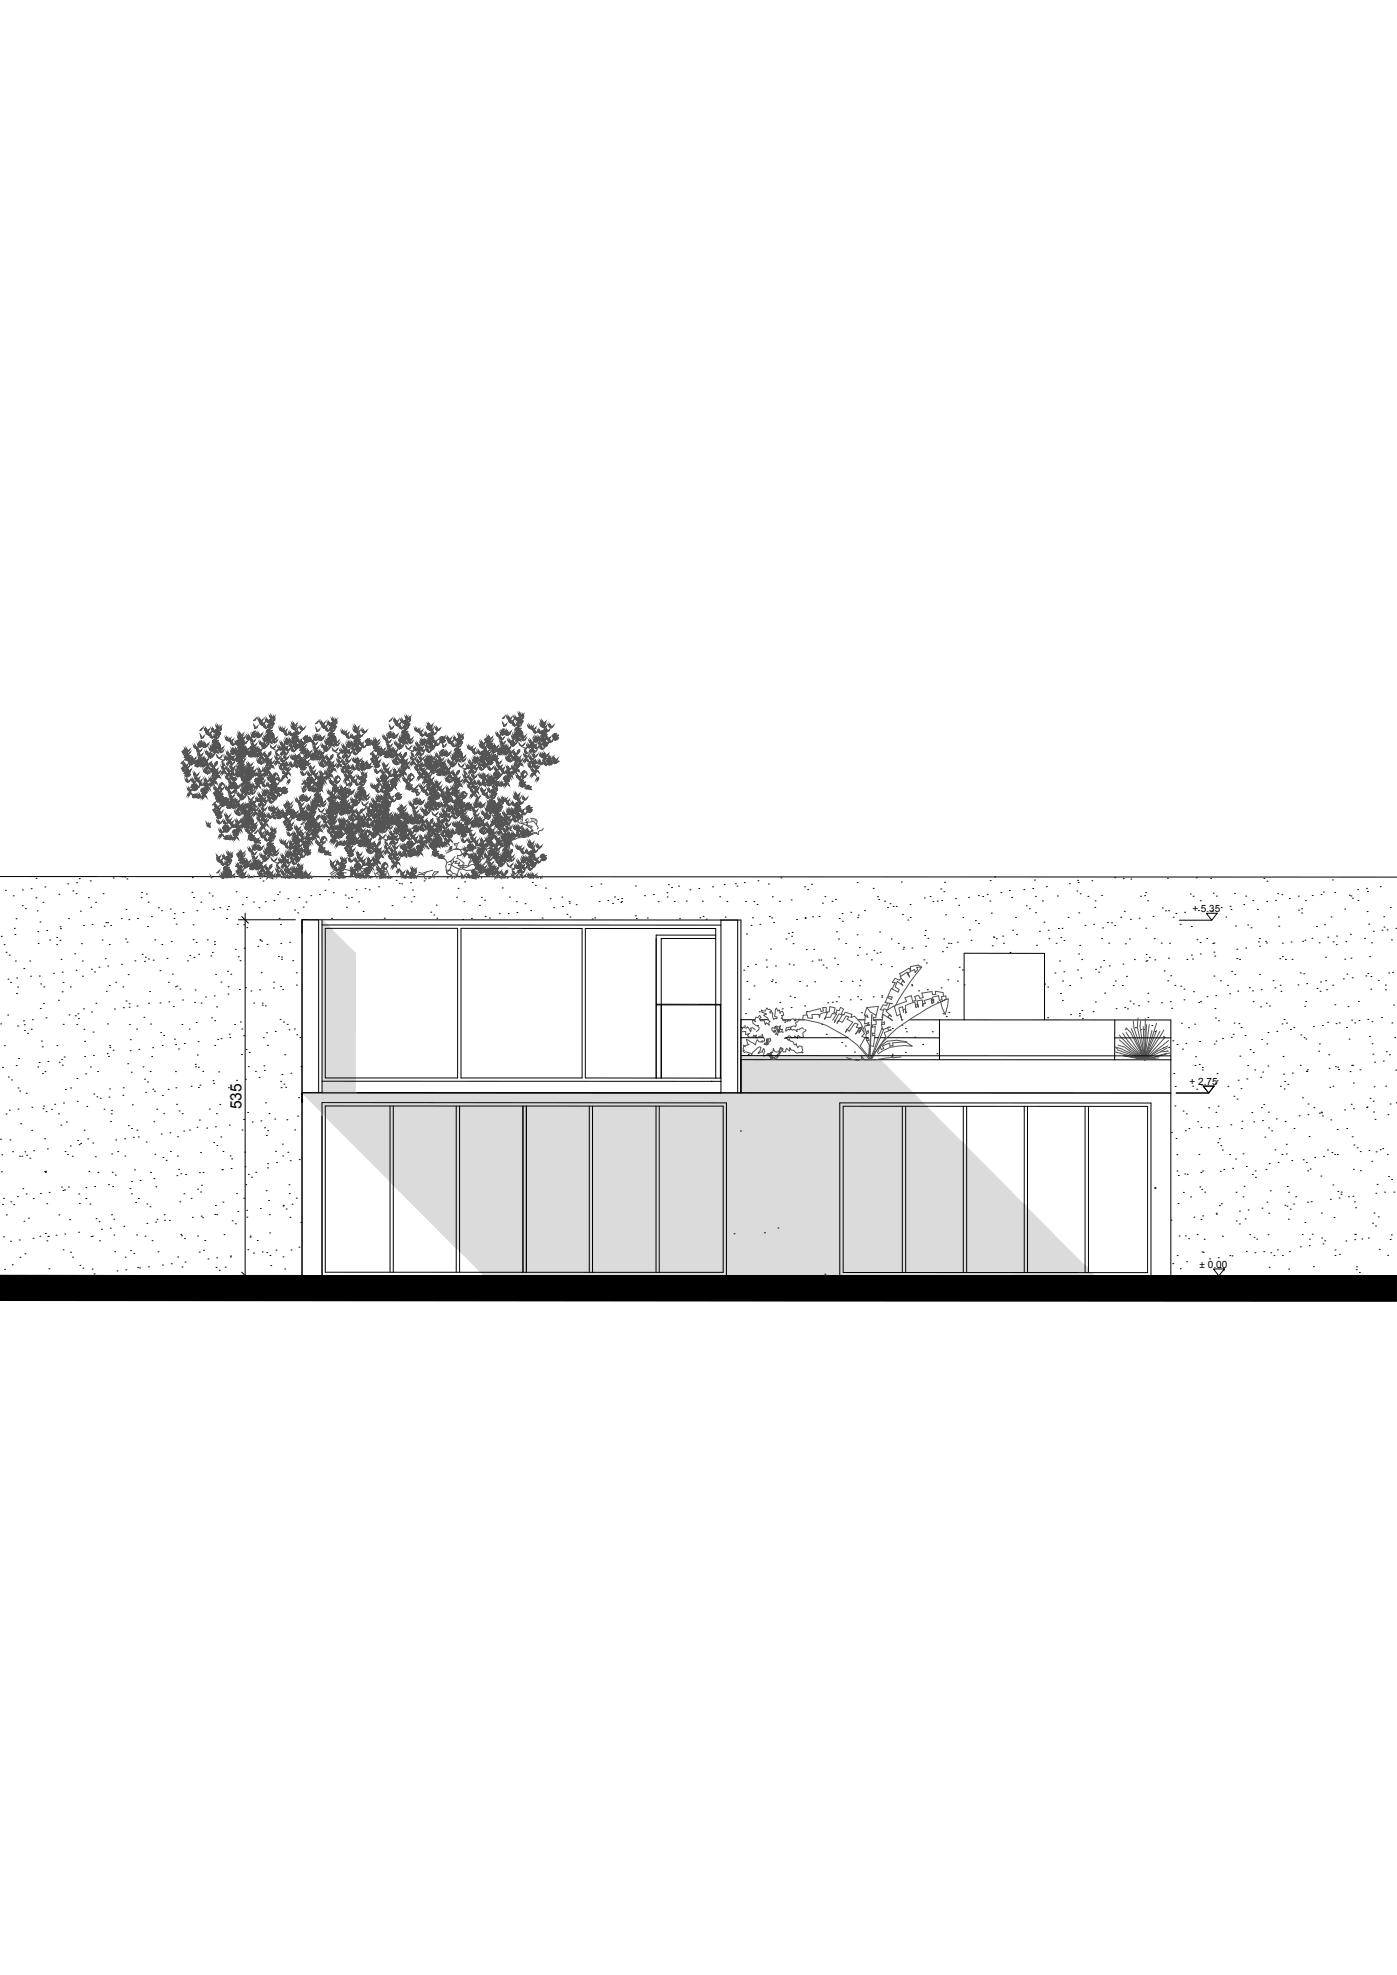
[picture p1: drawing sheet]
<svg xmlns="http://www.w3.org/2000/svg" width="420mm" height="594mm" viewBox="0 0 420 594" stroke-linecap="round" stroke-linejoin="round" font-family="sans-serif">
<defs><g id="words">
<text font-size="4.7" x="72.6" y="333.6" transform="rotate(-90 72.6 333.6)">535</text>
<g font-size="3">
<text x="358.5" y="274.4">+ 5.35</text>
<text x="357.6" y="326.4">+ 2.75</text>
<text x="360.6" y="381.4">± 0.00</text>
</g>
</g></defs>
<g fill="none" stroke="#000" stroke-width=".3">
<path d="M0 263.6l419.9 .2M1.6 267.8h.1M4 269.4h.1M4.3 279.2h.1M4.8 276.3h.1M6.7 272.4h.1M6.7 267.7h.1M7.6 273.3h.1M9.4 267.3h.1M10.8 270h.1M10.8 264.2h.1M11.2 274h.1"/>
<path d="M12 277.3h.1M12.9 271.4h.1M13.5 266.8h.1M14.1 279.8h.1M17.7 269h.1M18 278.7h.1M18.2 279.3h.1M20.4 265.8h.1M20.6 276.3h.1M21.9 267.9h.1M22.9 268.8h.1M23 265.5h.1"/>
<path d="M23.8 264.3h.1M24.2 274h.1M25.1 278.4h.1M26.6 270h.1M27.1 264.9h.1M27.3 272.9h.1M27.7 278h.1M28.7 271.4h.1M31 268.8h.1M31.3 278.6h.1M31.8 277.5h.1M32.3 277.5h.1"/>
<path d="M33.3 278.4h.1M34 264.1h.1M36.4 276.3h.1M36.7 263.7h.1M37.5 263.8h.1M37.9 273.5h.1M38.1 264.4h.1M38.7 276.6h.1M41.4 276.2h.1M42.4 270h.1M42.5 268.4h.1M44 268.9h.1"/>
<path d="M44.3 278.7h.1M44.5 271.3h.1M45.5 275.7h.1M47.6 273h.1M48.6 273.9h.1M51.2 273.4h.1M52.3 276.2h.1M52.4 274.8h.1M53 277.9h.1M55 274.4h.1M57.7 268.4h.1M57.8 264h.1"/>
<path d="M58 278.2h.1M58.2 269.9h.1M59.2 273.9h.1M60.4 271.3h.1M62.9 268.6h.1M63.8 269.5h.1M63.8 263.7h.1M64.1 273.5h.1M66.1 273h.1M68.1 276.2h.1M68.2 273.5h.1M68.7 272.6h.1"/>
<path d="M71 268.2h.1M71.3 278h.1M71.7 276.6h17.1M72.7 275.7l2 1.9M72.9 272.1h.1M73.3 278.2h.1M73.7 274.6v111M74 269.9h.1M74.2 279h.1M76.2 271.3h.1M77.9 273h.1M78.1 264.1h.1"/>
<path d="M79.1 265h.1M79.8 271.2h.1M82.4 270.9h.1M83.5 269h.1M83.9 276.2h.1M84 268.3h.1M84.3 278.1h.1M86.5 270.3h.1M88.6 273.7h.1M89.5 274.6h.1M89.9 269.9h.1M91.1 272.8h.1"/>
<path d="M92 271.3h.1M93.4 269.4h.1M96.1 269h.1M96.8 276.7v52M96.8 278.2h119.9M97.7 267.8h.1M97.8 279.2h39.8v45h-39.8zM98.8 264.6h.1M99.7 276.2h.1M100.2 268.5h.1M103.8 269.2h.1M104.1 272.9h.1"/>
<path d="M104.7 270.1h.1M105.7 269.9h.1M107.1 267.6h.1M107.8 271.3h.1M109.2 274.1h.1M109.7 267.3h.1M111 267.6h.1M113.8 266.7h.1M115.5 276.2h.1M117.9 272.4h.1M119.1 264.8h.1M120 265.7h.1"/>
<path d="M120.7 265.8h.1M121.5 269.9h.1M123.4 265.5h.1M123.6 271.3h.1M124 267.7h.1M124.4 269.7h.1M127.5 264.9h.1M129.5 274.3h.1M130.4 275.2h.1M131.1 272.2h.1M131.3 276.2h.1M134.4 264h.1"/>
<path d="M137.1 263.7h.1M137.3 269.9h.1M137.7 267.2h.1M138.6 279.2l36.4 .1v44.9h-36.4zM139.1 276.5h.1M139.4 271.2h.1M139.7 265.2h.1M141.7 276.2h.1M144.1 272.3h.1M144.7 269.9h.1M145.7 270.7h.1M145.9 275.7h.1"/>
<path d="M147.2 276.1h.1M150.1 274.8h.1M151 267.1h.1M152.8 274.8h.1M153.1 269.8h.1M155.2 271.2h.1M155.4 274.4h.1M157.9 271.8h.1M159.6 273.9h.1M160 265.4h.1M161 266.3h.1M163 276.1h.1"/>
<path d="M164 267.1h.1M165.4 270.3h.1M166.5 273h.1M168.9 269.8h.1M169.1 272.6h.1M170.4 275h.1M171.1 271.2h.1M171.2 271.6h.1M171.4 275.8h.1M173.2 272.1h.1M177.7 266.6h.1M178 276.4h.1"/>
<path d="M178.8 276.1h.1M180.1 271.2h.1M180.6 265.9h.1M182.8 270.8h.1M184.1 271.7h.1M184.7 269.8h.1M185.7 270.5h.1M186.6 271.4h.1M186.9 270.3h.1M186.9 271.2h.1M191 266.5h.1M191.1 275.4h.1"/>
<path d="M191.3 276.2h.1M193.8 269.4h.1M194.6 276.1h.1M196.4 269h.1M197.9 271.2h.1M200.5 268.5h.1M200.6 269.8h.1M201 266.1h.1M201.9 266.9h.1M202.7 271.1h.1M204 266.5h.1M204.3 276.3h.1"/>
<path d="M206.3 271h.1M207.4 267.6h.1M210.1 267.2h.1M210.4 276h.1M211.2 271h.1M211.4 275.6h.1M212.3 276.5h.1M214.2 266.7h.1M216.4 269.7h.1M216.7 276.7v52M217.7 266h.1M218 275.8h.1"/>
<path d="M218.5 271.1h.1M221.1 265.8h.1M221.6 266.5h.1M223.8 265.5h.1M224.2 271.1h.1M225.8 278.3h.1M226.2 276h.1M226.7 271.2h.1M227.6 272h.1M227.9 264.9h.1M228.4 278h.1M231 265.9h.1"/>
<path d="M231.3 275.7h.1M232 276.1h.1M232.2 269.7h.1M232.6 277.4h.1M234.3 271.1h.1M234.8 264h.1M237.9 270.7h.1M239.5 276.5h.1M241.9 266.7h.1M242 276h.1M242.1 276.2h.1M242.8 267.6h.1"/>
<path d="M244 266h.1M244.3 275.7h.1M246.3 275.7h.1M247.3 271.6h.1M248 269.7h.1M250.1 271.1h.1M251.2 270.5h.1M252.3 276.2h.1M253.2 274.8h.1M253.2 277.1h.1M255.8 274.4h.1M257.7 265.5h.1"/>
<path d="M257.9 276h.1M258 275.2h.1M259.9 273.9h.1M262.5 267.2h.1M263.8 269.7h.1M264.2 270.5h.1M265.9 271h.1M266.8 272.9h.1M267.6 271.8h.1M268.5 272.6h.1M269.5 272.6h.1M271 265.3h.1"/>
<path d="M271.3 275.1h.1M272.9 276.7h.1M273.6 272.1h.1M273.6 275.9h.1M277.9 270.1h.1M278.2 279.8h.1M279.6 269.6h.1M280.5 271.2h.1M281.8 271h.1M282.8 267.4h.1M283.1 270.8h.1M283.8 268.2h.1"/>
<path d="M284 265.4h.1M284.3 275.1h.1M287.2 270.3h.1M288.2 272.3h.1M289.5 275.9h.1M291.2 269.9h.1M291.5 279.7h.1M293.2 276.9h.1M294.1 269.3h.1M294.2 277.8h.1M295.4 269.6h.1M296.8 269h.1"/>
<path d="M297.6 271h.1M297.7 264.9h.1M298 274.6h.1M299 263.8h.1M300.9 268.5h.1M303.4 267.8h.1M304.2 269.9h.1M304.5 279.8h.1M305.3 275.9h.1M307.8 267.6h.1M308.5 272.4h.1M309.5 273.3h.1"/>
<path d="M310.5 267.2h.1M311 264.7h.1M311.3 269.6h.1M311.3 274.5h.1M313.4 271h.1M313.9 277.3h.1M314.6 266.7h.1M315.1 279.8h.1M317.9 269.5h.1M318.2 279.3h.1M319.3 279.2h.1M321.1 275.9h.1"/>
<path d="M321.5 265.8h.1M323.8 268h.1M324 264.8h.1M324.1 265.5h.1M324.3 274.6h.1M324.7 268.8h.1M326.2 278.3h.1M327.1 269.6h.1M328.3 264.9h.1M328.8 278h.1M329.1 272.9h.1M329.2 271h.1"/>
<path d="M331.2 269.3h.1M331.5 279.1h.1M333 277.4h.1M334.2 277.6h.1M335.1 278.4h.1M335.2 264h.1M336.9 275.9h.1M337.7 264.3h.1M338 274.1h.1M339.9 276.5h.1M340 264.4h.1M342.5 276.2h.1"/>
<path d="M342.9 269.6h.1M344.1 269.4h.1M344.4 268.5h.1M344.5 279.2h.1M345 270.9h.1M346.6 275.6h.1M349.5 273.1h.1M350.4 274h.1M351 264.1h.1M351.3 273.9h.1M352.7 275.9h.1M353.5 274.7h.1"/>
<path d="M354.8 278h.1M356.2 274.4h.1M357.8 268.9h.1M358.2 278.7h.1M358.7 269.6h.1M359.7 264h.1M360.3 273.8h.1M360.8 270.9h.1M364 264.2h.1M364.3 274h.1M364.7 268.6h.1M365.7 269.5h.1"/>
<path d="M367.2 272.9h.1M368.6 275.8h.1M369.8 272.6h.1M370.1 273.5h.1M371.1 268.7h.1M371.5 278.5h.1M373.9 272.1h.1M374.5 269.5h.1M375.1 278.2h.1M376.1 279h.1M376.6 270.9h.1M378 273.5h.1"/>
<path d="M380 264.2h.1M380.8 271.1h.1M380.9 265h.1M383.5 270.8h.1M384.1 268.8h.1M384.3 275.8h.1M384.5 278.6h.1M385.4 269.1h.1M387.6 270.2h.1M390.3 269.5h.1M390.4 273.7h.1M391.3 273.3h.1"/>
<path d="M391.3 274.6h.1M392.5 270.9h.1M394.5 269.3h.1M395.8 278.7h.1M397.2 269h.1M397.8 268.3h.1M398.2 278.1h.1M400.2 275.8h.1M400.6 264.6h.1M401.3 268.5h.1M404.3 273.4h.1M405.7 269.3h.1"/>
<path d="M406.1 269.5h.1M406.6 270.2h.1M408.2 267.6h.1M408.3 270.8h.1M410.8 267.2h.1M411 274.2h.1M411.1 268.1h.1M411.5 277.9h.1M415 266.7h.1M415.5 279.8h.1M416 275.7h.1M416.1 278.8h.1"/>
<path d="M417 279.7h.1M418 272.9h.1M419.7 279.2h.1M.4 281.6h.1M1.2 284.1h.1M1.8 286.4h.1M2.4 294.5h.1M2.8 287.3h.1M3.2 295.5h.1M4.5 281.1h.1M4.6 289h.1M5 298.8h.1"/>
<path d="M5 294.2h.1M5.3 296.9h.1M7.2 291.3h.1M8.9 289h.1M9.2 293.6h.1M11.4 280.2h.1M11.5 283.8h.1M11.8 293.6h.1M12.2 295.9h.1M13.2 296.8h.1M14.9 282.7h.1M16.1 292.7h.1"/>
<path d="M17 284.1h.1M17.1 282h.1M18 282.8h.1M18.3 288.5h.1M18.7 298.3h.1M18.7 292.4h.1M19 295.5h.1M21.1 296.8h.1M22.4 286.9h.1M22.9 291.8h.1M24.5 283.8h.1M24.7 289h.1"/>
<path d="M24.8 293.6h.1M27.5 291.5h.1M28.4 292.3h.1M29.8 290.9h.1M30.7 282.7h.1M31.6 288.4h.1M32 298.1h.1M32.4 290.6h.1M32.9 284.1h.1M32.9 296.4h.1M34.8 295.4h.1M36.5 290h.1"/>
<path d="M37 296.8h.1M37.7 282.4h.1M38.2 283.4h.1M38.5 293.1h.1M40.6 289h.1M42.8 287h.1M43.4 289.1h.1M43.7 287.9h.1M44.6 288.4h.1M45 298.2h.1M46.1 288.8h.1M46.5 282.7h.1"/>
<path d="M48.1 292h.1M48.6 284.1h.1M50.2 288.2h.1M50.6 295.4h.1M51.5 283.2h.1M51.8 293h.1M52.7 296.8h.1M53.2 296.6h.1M54.1 297.5h.1M56.3 289h.1M57.1 287.3h.1M58 282.6h.1"/>
<path d="M58.3 287.9h.1M58.7 297.8h.1M59 283.4h.1M59.7 287h.1M61.8 299.9h.1M62.3 282.7h.1M63.4 287.5h.1M63.8 286.4h.1M64.4 299.5h.1M64.5 283.2h.1M64.5 284h.1M64.8 293.1h.1"/>
<path d="M66.4 295.4h.1M68.4 292.1h.1M68.5 299h.1M68.6 296.8h.1M69.4 293h.1M70.7 285.5h.1M71.6 287.8h.1M72 297.6h.1M72.2 288.9h.1M73.4 285.2h.1M73.8 297h.1M75.4 298h.1"/>
<path d="M77.5 284.6h.1M78.1 297.7h.1M78.1 282.6h.1M78.2 282.8h.1M78.5 292.5h.1M78.7 283.1h.1M80.3 284h.1M82.2 297.2h.1M82.3 295.4h.1M83.7 287.7h.1M84.4 296.7h.1M84.4 283.7h.1"/>
<path d="M84.6 287.8h.1M84.6 288.5h.1M85 297.6h.1M87.1 283.4h.1M88 288.9h.1M89.1 292.6h.1M89.1 296.3h.1M90.8 280.6v-4v107v-54.9v2.9M215.2 281.2h-17.9v20.8l19.4 .1M215.2 282.3h-16.4v19.7M223.6 291.8h.1M224.5 280.9h.1"/>
<path d="M224.6 295.2h.1M224.8 290.7h.1M226.7 296.5h.1M227.1 290h.1M230.3 288.7h.1M230.5 290.9h.1M231.6 285.4h.1M231.9 295.2h.1M232.2 294.7h.1M233.1 290.5h.1M233.1 295.6h.1M236.3 282.4h.1"/>
<path d="M237.1 280.7h.1M237.2 290h.1M237.5 299.6h.1M238 281.6h.1M238.2 280.4h.1M238.4 283.8h.1M238.5 290.2h.1M238.8 300h.1M240.4 295.2h.1M242.4 285.6h.1M242.5 296.5h.1M244.1 289.1h.1"/>
<path d="M244.6 285.5h.1M244.9 295.3h.1M246.1 288.7h.1M246.8 288.7h.1M247.4 290.3h.1M248.4 291.1h.1M250.9 288.2h.1M251.5 280.3h.1M251.8 290h.1M252.1 282.4h.1M252.1 299.8h.1M252.8 295.2h.1"/>
<path d="M254.3 283.8h.1M256.2 295.1h.1M257.7 281.2h.1M257.8 287.3h.1M257.9 299.8h.1M258.4 285h.1M258.4 296.5h.1M258.7 294.8h.1M260.5 287h.1M262 288.7h.1M262.5 299.8h.1M262.7 285.8h.1"/>
<path d="M263.7 286.7h.1M264.5 280.3h.1M264.6 286.4h.1M264.8 290.1h.1M265.1 299.9h.1M265.1 299.5h.1M267.9 282.4h.1M268.1 290.7h.1M270 283.7h.1M271.5 285.5h.1M271.7 284.9h.1M274.1 296.2h.1"/>
<path d="M274.2 285.1h.1M274.2 296.5h.1M276.2 298h.1M277.7 288.7h.1M278 281.4h.1M278.3 284.6h.1M278.5 289.6h.1M278.8 297.7h.1M278.9 282.2h.1M283 297.1h.1M283.3 286.2h.1M283.7 282.4h.1"/>
<path d="M284.6 284.9h.1M284.9 294.7h.1M285.2 283.7h.1M285.9 283.7h.1M287.8 283.4h.1M287.8 295.1h.1M288.4 290.9h.1M289.3 291.7h.1M289.9 296.2h.1M291.9 282.8h.1M298.3 284.5h.1M298.6 281.8h.1"/>
<path d="M298.8 281.9h.1M299.6 282.3h.1M301.5 281.5h.1M301.7 283.7h.1M303.7 286.4h.1M305.6 281h.1M311.6 284.3h.1M312.5 280.1h.1M314.1 296h.1M315 296.9h.1M315.3 282.3h.1M317.2 292.6h.1"/>
<path d="M317.5 283.7h.1M318.5 289h.1M318.8 298.8h.1M318.9 282h.1M319.4 295h.1M319.8 292.3h.1M319.9 282.9h.1M321.6 296.4h.1M323.9 291.7h.1M324.3 286.9h.1M324.6 284.3h.1M325 294.2h.1"/>
<path d="M325.2 288.6h.1M329.4 291.5h.1M330.3 292.4h.1M330.8 290.9h.1M331.2 282.3h.1M331.8 288.9h.1M332.1 298.7h.1M333.3 283.7h.1M333.5 290.5h.1M334.7 296.4h.1M335.3 295h.1M337.4 296.4h.1"/>
<path d="M337.6 290h.1M338.3 283.9h.1M338.7 293.6h.1M339.6 282.4h.1M341 288.6h.1M344.5 289.1h.1M344.6 287.1h.1M344.8 288.9h.1M345.1 298.7h.1M345.5 287.9h.1M347 282.3h.1M347.2 288.7h.1"/>
<path d="M349.1 283.7h.1M350 292h.1M351.1 295h.1M351.3 288.2h.1M351.6 283.7h.1M352 293.5h.1M353.2 296.4h.1M355 296.6h.1M355.9 297.5h.1M356.8 288.6h.1M358.2 287.3h.1M358.5 288.4h.1"/>
<path d="M358.8 298.3h.1M359.9 282.6h.1M360.8 283.5h.1M360.8 286.9h.1M362.8 282.3h.1M362.9 299.8h.1M364.6 283.8h.1M365 293.6h.1M365 286.4h.1M365 283.6h.1M365.2 287.5h.1M365.5 299.4h.1"/>
<path d="M366.9 295h.1M369.1 296.4h.1M369.7 298.9h.1M370.3 292.2h.1M371.2 293.1h.1M371.8 288.3h.1M371.9 285.5h.1M372.1 298.1h.1M372.7 288.6h.1M374.5 285.1h.1M375.6 297.1h.1M376.6 298h.1"/>
<path d="M378.3 283.3h.1M378.6 284.6h.1M378.6 282.3h.1M378.7 293.1h.1M379.2 297.7h.1M380.5 283.1h.1M380.7 283.6h.1M382.7 295h.1M383.3 297.1h.1M384.8 288.4h.1M384.9 296.3h.1M385.1 298.1h.1"/>
<path d="M385.5 283.7h.1M385.5 287.7h.1M386.5 288.6h.1M388.2 283.3h.1M388.5 288.5h.1M390.2 296.2h.1M390.9 292.6h.1M391.6 283.1h.1M392 292.9h.1M392.3 282.8h.1M392.9 295.8h.1M394.4 282.2h.1"/>
<path d="M395.9 297.3h.1M396.6 283.6h.1M396.9 298.1h.1M397 295.3h.1M398.5 287.9h.1M398.5 295h.1M398.8 297.7h.1M399.2 281.9h.1M400.7 296.3h.1M400.8 283.3h.1M401.7 284.1h.1M401.8 281.5h.1"/>
<path d="M403.9 294.4h.1M404.3 288.5h.1M404.6 283.2h.1M405 293h.1M406 281h.1M406.1 288.2h.1M406.5 294.1h.1M410.3 282.2h.1M410.6 293.5h.1M411.2 292.8h.1M411.8 287.7h.1M412.1 297.5h.1"/>
<path d="M412.2 293.7h.1M412.4 283.6h.1M412.9 280.1h.1M414.4 294.9h.1M416.5 296.3h.1M416.6 297.7h.1M417.5 292.6h.1M418.3 282.7h.1M418.7 292.5h.1M.2 308h.1M1.3 314.5h.1M2.3 305.3h.1"/>
<path d="M5.3 308.6h.1M5.6 318.4h.1M7.1 307h.1M7.3 308.2h.1M7.4 309.9h.1M8.3 310.8h.1M9.4 309.6h.1M9.7 306.7h.1M11.8 319.6h.1M12.1 303.3h.1M12.4 313.1h.1M12.7 314.9h.1"/>
<path d="M13 301.8h.1M13.8 306.1h.1M14.4 319.2h.1M17.1 314.5h.1M17.6 300.8h.1M17.8 319.5h.1M18.5 318.7h.1M19 308.1h.1M19.3 317.9h.1M20.7 305.2h.1M22.6 305.5h.1M23.1 308.2h.1"/>
<path d="M23.4 304.9h.1M23.6 306.3h.1M25.1 303.4h.1M25.2 309.6h.1M25.4 313.2h.1M25.4 317.8h.1M27.5 304.4h.1M28 310.4h.1M28.1 317.4h.1M28.8 301.7h.1M32.2 316.9h.1M32.3 308h.1"/>
<path d="M32.6 317.7h.1M32.9 314.5h.1M33 315h.1M34 315.9h.1M34.4 303.5h.1M37.1 303.1h.1M37.9 301.1h.1M38.4 319.9h.1M38.8 302.9h.1M38.8 301.9h.1M38.9 308.2h.1M39.1 316h.1"/>
<path d="M39.2 312.7h.1M41.1 309.5h.1M41.2 302.6h.1M41.7 315.6h.1M43.3 306h.1M44.7 301.7h.1M45.3 308h.1M45.6 317.8h.1M45.9 315.1h.1M48.1 301.6h.1M48.3 310.6h.1M48.8 314.4h.1"/>
<path d="M49.2 311.4h.1M50.8 301.3h.1M52.1 302.7h.1M52.5 312.5h.1M52.8 314.2h.1M53.7 315.5h.1M54.7 308.1h.1M54.9 300.8h.1M55.4 313.8h.1M56.9 309.5h.1M58.5 301.5h.1M59 307.5h.1"/>
<path d="M59.3 317.3h.1M59.6 313.3h.1M60.5 301.7h.1M63.6 306.1h.1M64.5 307h.1M64.6 314.4h.1M65.1 302.8h.1M65.4 312.6h.1M66.5 312.4h.1M68.9 311h.1M69.1 312.1h.1M70.5 308.1h.1"/>
<path d="M72.3 307.4h.1M72.6 317.1h.1M72.7 309.5h.1M73.2 311.5h.1M74 315.7h.1M74.9 316.5h.1M76.3 301.7h.1M78.8 302.3h.1M78.8 301.7h.1M79.2 312.1h.1M79.8 302.5h.1M80.1 310.6h.1"/>
<path d="M80.4 314.4h.1M82.8 310.2h.1M84.2 306.6h.1M85.3 307.4h.1M85.6 317.2h.1M86.4 308.1h.1M86.9 309.7h.1M88.5 309.5h.1M89.2 311.2h.1M90.2 312.1h.1M198.8 302.2v22.1M222.8 306.7h4.2"/>
<path d="M222.8 312.1h6.7M222.8 317.5h37.7M222.8 309.1h.1M223.9 308.6h.1M224.2 304.9h.1M225 317.2h.1M225.1 300.5h.1M227.7 308.5h.1M228.3 304.3h.1M228.5 306.7h2.5M229.1 313.4h.1M233 311h.1"/>
<path d="M234.4 301.5h.1M235.2 303.4h.1M235.2 310.4h.1M235.3 306.7h2.5M235.9 307.4h.1M236.4 312.1h18.5M237.8 303h.1M238.8 306.7h.2M239 307h.1M240.3 306.7h1.6M241.2 316.6h.1M241.9 302.5h.1"/>
<path d="M242.6 304.2h.1M247.1 308.1h.1M248.4 311.1h.1M248.8 301.6h.1M250.2 301.4h.1M251.5 301.3h.1M253.1 313.6h.1M254.2 314.6h.1M255.6 300.7h.1M256.9 316.4h.1M257.9 306.7h2.2M258.8 300.7h.1"/>
<path d="M259 304.6h.1M260 312.1h1M260.9 317.5h.3M261.6 317.5h.5M262 306.7h.1M262.4 317.5h.1M262.6 306.7h2.6M262.6 317.5l89.4 .1M263 312.1h1.1M264.6 312.1h1.6M266.1 301.4h.1M266.7 312.1h15.7"/>
<path d="M268 306.7h.1M268.3 309.4h.1M271.1 308.3h.1M271.1 306.7h.1M272.2 316.5h.1M272.2 309.4h.1M272.3 304.4h.1M272.5 310.3h.1M273.4 306.7l78.6 .1v76.9M275 312h.1M277.4 314.1h.1M280.3 310.3h.1"/>
<path d="M281.7 316.9h.1M281.9 301.4h.1M282.4 306.7v12M283.5 304.9h.1M284.5 305.8h.1M285.3 304.5h.1M289.9 306.7v-20h24.1v20M315 306.1h.1M319.4 300.9h.1M321.9 305.2h.1M324.5 305.5h.1M324.5 304.8h.1"/>
<path d="M325.2 303.9h.1M325.4 306.4h.1M328.6 304.3h.1M329.3 301.3h.1M335.1 312.1h16.9M335.2 306.8l-.1 12M335.5 303.4h.1M335.7 315.2h.1M338.2 303h.1M338.3 309.5h.1M339 303.4h.1M339.7 301.1h.1"/>
<path d="M340.7 301.9h.1M341.4 309.1h.1M342.3 302.5h.1M342.9 309.7h.1M343.8 309.6h.1M345.1 306h.1M345.1 301.3h.1M346.3 308.5h.1M347.2 310.2h.1M349.2 301.6h.1M349.8 311.8h.1M349.8 315.1h.1"/>
<path d="M350.9 316.1h.1M351.4 315.1h.1M351.8 301.3h.1M352 318.7h-129.2v10v-52l-132-.1v52.1h261.2M352.3 303.3h.1M352.6 313h.1M353.9 314.1h.1M355.2 307.7h.1M355.5 315.5h.1M356 300.7h.1M356.5 313.8h.1M357.3 309.1h.1"/>
<path d="M359.2 308h.1M359.5 317.8h.1M360.4 301.5h.1M360.6 313.2h.1M360.9 301.3h.1M365 314h.1M365.3 303.3h.1M365.4 306.2h.1M365.6 313.1h.1M366.4 307h.1M367.5 312.3h.1M370.2 312h.1"/>
<path d="M370.8 311.1h.1M371 307.7h.1M372.4 307.9h.1M372.7 317.6h.1M373.1 309.1h.1M374.3 311.4h.1M375.8 315.7h.1M376.8 301.3h.1M376.8 316.6h.1M379 302.8h.1M379.3 312.7h.1M380.7 301.7h.1"/>
<path d="M380.9 314h.1M381.2 310.5h.1M381.6 302.6h.1M383.9 310.2h.1M385.4 308h.1M385.7 317.7h.1M386 306.6h.1M386.8 307.7h.1M388 309.6h.1M389 309.1h.1M391.1 311.3h.1M392 312.1h.1"/>
<path d="M392.3 302.7h.1M392.6 301.2h.1M392.6 312.5h.1M394.9 308.8h.1M396.5 316.2h.1M396.7 314h.1M397.6 308.4h.1M399.2 307.4h.1M399.5 317.2h.1M401.3 302.2h.1M401.7 307.9h.1M402.6 307.7h.1"/>
<path d="M404.8 309h.1M405.3 302.7h.1M405.6 312.5h.1M406.4 306.8h.1M407.3 307.7h.1M408.4 301.2h.1M408.6 306.9h.1M411.2 306.6h.1M411.7 311.7h.1M412.5 307.3h.1M412.5 313.9h.1M412.7 317.1h.1"/>
<path d="M413.3 319.5h.1M415.3 306h.1M415.9 319.1h.1M416.8 316.3h.1M417.7 317.2h.1M418.5 307.7h.1M419 302.3h.1M419.3 312.1h.1M.8 321h.1M1.8 335h.1M2.5 323.9h.1M2.8 333.9h.1"/>
<path d="M3.4 324.8h.1M4.9 320.5h.1M5.4 333.6h.1M5.4 327.2h.1M5.9 328.1h.1M6.2 338h.1M7.9 328.8h.1M9.5 340h.1M9.6 333h.1M11.4 320.9h.1M12.7 322.9h.1M12.9 333.5h.1"/>
<path d="M13.1 332.7h.1M13.5 322.3h.1M13.8 334.3h.1M15.5 333.7h.1M16.5 332.1h.1M17.6 335h.1M18.3 338.4h.1M18.7 320.4h.1M19.1 331.7h.1M19.6 327.7h.1M19.9 337.5h.1M21.2 327.2h.1"/>
<path d="M23.1 324.4h.1M23.2 331.2h.1M25.3 339.9h.1M25.7 323h.1M26.1 332.8h.1M27.2 320.9h.1M28.2 329h.1M29.1 329.9h.1M29.3 322.3h.1M30.1 330.3h.1M31.3 333.6h.1M32.8 330h.1"/>
<path d="M32.9 327.5h.1M33.2 337.3h.1M33.4 335h.1M33.5 333.9h.1M36.9 329.4h.1M37 327.2h.1M38.6 338.6h.1M39.5 322.5h.1M39.5 339.4h.1M39.8 332.3h.1M41.1 339.9h.1M43 320.9h.1"/>
<path d="M43.4 324.6h.1M43.8 328.5h.1M44.4 325.4h.1M45.1 322.3h.1M45.9 327.6h.1M46.2 337.4h.1M46.4 328.2h.1M47.1 333.6h.1M48.8 329.5h.1M49.2 335h.1M50.5 327.6h.1M52.7 322.3h.1"/>
<path d="M52.9 327.2h.1M53.1 332.1h.1M53.8 334.1h.1M54.8 335h.1M56.9 339.9h.1M57.4 326.7h.1M58.7 320.1h.1M58.8 320.9h.1M59.2 339h.1M59.6 327.1h.1M59.6 321h.1M59.9 336.9h.1"/>
<path d="M60.1 326.4h.1M61 322.2h.1M62.1 339.3h.1M62.9 333.6h.1M64.1 325h.1M64.2 325.8h.1M64.8 338.9h.1M65.1 335h.1M65.7 322.4h.1M66.1 332.2h.1M68.7 327.1h.1M68.9 338.4h.1"/>
<path d="M69.1 329.7h.1M70.1 330.5h.1M71.1 324.9h.1M72.8 339.9h.1M73.2 336.7h.1M73.8 324.6h.1M74.5 334.6h.1M74.6 320.8h.1M75.8 337.5h.1M76.8 322.2h.1M77.9 324h.1M78.4 337.1h.1"/>
<path d="M79.3 320.6h.1M79.5 321.9h.1M79.5 339.2h.1M79.8 331.7h.1M80.9 334.9h.1M82.6 336.6h.1M84.4 325.2h.1M84.5 327.1h.1M84.8 323.2h.1M85.3 326.1h.1M85.9 327h.1M86.2 336.8h.1"/>
<path d="M87.5 322.8h.1M88.6 339.8h.1M89.5 335.7h.1M89.7 330.1h.1M90.5 320.8h.1M96.8 325.2h120M97.8 332.6l119.6 .1v50l-119.6-.1zM117.3 332.6v50M118.2 332.6v50M137.2 332.7v49.9M138.2 332.7v49.9M157.2 332.7v50"/>
<path d="M158.2 332.7v50M177.2 332.7v50M178.1 332.7v50M197.2 332.7v50M197.3 324.3v-22.1h19.3v22.1M198.2 332.7v50M213.8 325.2h.1M215.2 324.3v-45h-39.2v44.9l40.7 .1M246.4 334.3h.1M253.5 332.7l91.5 .1v50l-91.5-.1zM271.3 332.7v50M272.3 332.7v50"/>
<path d="M289.6 332.7v50M290.6 332.7v50M307.9 332.7v50M308.9 332.7v50M326.2 332.7v50M327.2 332.8v49.9M352.9 322.9h.1M353.2 332.6h.1M353.3 326.7h.1M353.6 328.7h9.8M355.7 334.2h.1M356.7 335h.1"/>
<path d="M357.4 339.4h.1M358.6 326.7h.1M359.3 320.4h.1M359.8 327.6h.1M360.1 337.4h.1M360.6 320.1h.1M361.1 339.1h.1M361.2 326.3h.1M361.4 321.8h.1M361.5 321h.1M363.3 339.2h.1M363.4 333.2h.1"/>
<path d="M365.3 325.8h.1M365.5 334.5h.1M365.9 322.9h.1M365.9 338.9h.1M365.9 325.1h.1M366.2 332.7h.1M369.1 326.7h.1M370 338.3h.1M371 329.7h.1M371.9 330.6h.1M372.2 324.9h.1M373.1 327.4h.1"/>
<path d="M373.3 339.4h.1M373.4 337.2h.1M374.9 324.5h.1M375.1 320.4h.1M376.3 334.6h.1M376.9 337.4h.1M377.2 321.8h.1M379 324h.1M379.2 333.1h.1M379.6 337h.1M379.6 322.4h.1M379.9 332.2h.1"/>
<path d="M381.2 320.6h.1M381.3 334.5h.1M381.4 339.2h.1M383.7 336.5h.1M384.9 326.7h.1M385.9 323.1h.1M386.1 327.5h.1M386.2 325.3h.1M386.4 337.3h.1M387.2 326.1h.1M388.5 322.7h.1M389 339.4h.1"/>
<path d="M390.6 335.6h.1M390.9 320.4h.1M391.6 330.2h.1M392.7 322.2h.1M392.9 322.3h.1M393.1 321.8h.1M393.2 332h.1M393.2 335.3h.1M395 333.1h.1M396.7 334.8h.1M397.2 334.5h.1M397.3 334.7h.1"/>
<path d="M397.6 335.6h.1M399.6 321.3h.1M399.8 327h.1M400.1 336.8h.1M400.8 326.7h.1M401.5 320.8h.1M402 339.7h.1M402.2 321h.1M402.4 321.7h.1M404.2 333.8h.1M404.9 339.4h.1M405.9 322.3h.1"/>
<path d="M406.2 332.1h.1M406.4 320.4h.1M406.7 320.4h.1M406.9 325.7h.1M406.9 333.5h.1M408.9 321.8h.1M410.8 333.1h.1M411 332.9h.1M411.9 330.3h.1M412.8 331.2h.1M413 334.5h.1M413.1 326.9h.1"/>
<path d="M413.4 336.7h.1M416.6 326.7h.1M417.3 335.3h.1M417.9 332h.1M419.6 321.8h.1M.1 342.6h.1M.4 352.4h.1M.6 347.3h.1M3 342.8h.1M3.8 346.4h.1M5.2 359.9h.1M5.9 347.7h.1"/>
<path d="M6.6 347.7h.1M6.9 357.5h.1M7.5 346.4h.1M7.9 359.1h.1M8 347.5h.1M9 348.3h.1M10.1 346.1h.1M12.1 359h.1M13.4 342.5h.1M13.4 352.4h.1M13.6 352.7h.1M13.7 352.3h.1"/>
<path d="M14.2 345.5h.1M14.8 358.6h.1M18.5 357h.1M18.9 358.1h.1M19.4 357.9h.1M19.6 346.4h.1M20.3 347.2h.1M20.6 357h.1M21.1 344.7h.1M21.7 347.7h.1M23.3 343h.1M23.7 359.1h.1"/>
<path d="M23.8 344.3h.1M24.3 343.9h.1M25.8 357.2h.1M26.4 342.5h.1M26.7 352.3h.1M27.9 343.8h.1M28.4 356.8h.1M28.7 347.9h.1M29.4 352.7h.1M32.6 356.3h.1M33.6 347.1h.1M33.7 352.6h.1"/>
<path d="M33.9 356.8h.1M34.7 353.4h.1M34.8 342.8h.1M35.4 346.4h.1M37.5 342.5h.1M37.5 347.7h.1M39.1 357.5h.1M39.5 355.4h.1M39.5 359.1h.1M40.1 342.1h.1M40.4 351.9h.1M41.6 341.9h.1"/>
<path d="M42.1 355h.1M43.9 343.5h.1M45.3 352.6h.1M46.3 354.5h.1M46.6 347.2h.1M46.9 356.9h.1M48.5 341.1h.1M49 348.1h.1M50 349h.1M51.1 340.7h.1M51.2 346.3h.1M53.2 353.6h.1"/>
<path d="M53.3 347.7h.1M53.4 341.9h.1M53.7 351.7h.1M54.4 353h.1M55.2 340.2h.1M55.3 359.1h.1M55.8 353.3h.1M59.4 357.7h.1M59.9 352.7h.1M60.3 346.6h.1M60.3 358.5h.1M60.6 356.5h.1"/>
<path d="M61 352.6h.1M64.3 343.6h.1M65.2 344.5h.1M66.4 341.9h.1M66.7 351.8h.1M66.8 351.8h.1M67 346.3h.1M69.2 347.7h.1M69.5 351.4h.1M69.6 348.6h.1M71.1 359h.1M73.6 346.5h.1"/>
<path d="M73.6 350.9h.1M73.9 356.3h.1M74.7 353.2h.1M75.6 354.1h.1M76.9 352.6h.1M80 358.1h.1M80.1 341.5h.1M80.4 351.3h.1M80.5 350h.1M80.5 340.1h.1M82.8 346.3h.1M83.1 349.7h.1"/>
<path d="M84.9 344.1h.1M85 347.7h.1M86.5 346.6h.1M86.9 356.3h.1M87 359h.1M87.2 349.1h.1M90 348.8h.1M222.6 340.2h.1M347.2 357.3h.1M352.2 340.6h.1M353.6 342.4h.1M353.8 347.3h.1"/>
<path d="M353.9 352.2h.1M354.2 353.5h.1M355.8 358.6h.1M356.2 353.1h.1M356.4 340.1h.1M356.9 353.2h.1M357.9 360h.1M360.4 347.2h.1M360.7 357h.1M361 352.7h.1M361.3 357.7h.1M361.5 352.2h.1"/>
<path d="M362.2 358.5h.1M366.1 343.7h.1M366.6 342.5h.1M366.9 352.3h.1M367 344.6h.1M367.5 345.9h.1M367.9 351.7h.1M369.7 347.2h.1M370.6 351.4h.1M371.5 348.6h.1M371.6 358.6h.1M373.7 347h.1"/>
<path d="M373.7 360h.1M374 356.8h.1M374.7 350.8h.1M376.5 353.3h.1M377.4 352.1h.1M377.4 354.1h.1M380.3 342h.1M380.6 351.8h.1M381.6 349.9h.1M381.9 358.2h.1M382.3 340.1h.1M383.3 345.8h.1"/>
<path d="M384.3 349.6h.1M385.4 347.2h.1M386.7 347.1h.1M386.7 344.1h.1M387 356.8h.1M387.4 358.6h.1M388.4 349.1h.1M389.6 359.9h.1M391.8 348.8h.1M392.7 349.7h.1M393.1 352.1h.1M393.6 341.8h.1"/>
<path d="M393.9 351.6h.1M395.3 348.1h.1M397.1 353.7h.1M397.9 347.8h.1M399.1 345.8h.1M400.4 346.6h.1M400.7 356.4h.1M401.3 347.2h.1M402 347.2h.1M402.2 358.3h.1M403.1 359.2h.1M403.2 358.5h.1"/>
<path d="M405.4 359.9h.1M406.5 341.9h.1M406.7 359.8h.1M406.9 351.7h.1M407 344.4h.1M408 345.2h.1M408.9 346.4h.1M409 352.1h.1M411.6 346h.1M412.4 349.3h.1M413.6 358.9h.1M413.7 346.4h.1"/>
<path d="M414 356.2h.1M415 345.8h.1M415.7 345.5h.1M416.3 358.5h.1M417.1 347.2h.1M417.4 353.9h.1M418.4 354.7h.1M419.1 358.5h.1M.8 362.2h.1M1.1 372h.1M1.1 360.4h.1M1.9 365.4h.1"/>
<path d="M3.2 373.3h.1M3.2 361.5h.1M4.1 362.3h.1M5.8 372.9h.1M6 378.1h.1M7.2 367.3h.1M7.5 377.1h.1M8.6 366.4h.1M9.9 372.4h.1M10 360.5h.1M12 371.8h.1M13.6 371h.1"/>
<path d="M14.1 362.1h.1M14.1 373.2h.1M14.4 371.8h.1M14.6 371.9h.1M16.8 371.5h.1M17.7 365.4h.1M19 375.9h.1M19.5 371.2h.1M20.9 366.8h.1M21.2 376.6h.1M21.8 378.1h.1M23.6 370.6h.1"/>
<path d="M23.8 361.9h.1M25.8 360.4h.1M27.1 362.1h.1M27.3 371.9h.1M27.8 371.8h.1M28.9 366.5h.1M29.8 367.4h.1M29.9 373.2h.1M30.5 369.7h.1M33.1 369.4h.1M33.5 365.4h.1M34.2 366.7h.1"/>
<path d="M34.2 371.5h.1M34.5 376.4h.1M37.3 368.8h.1M37.6 378.1h.1M39.3 376.1h.1M40.2 377h.1M40.8 361.6h.1M41.1 371.4h.1M41.6 360.4h.1M43.6 371.8h.1M44.2 367.9h.1M44.2 362.1h.1"/>
<path d="M45.1 362.9h.1M45.7 373.1h.1M46.8 367.6h.1M47.2 366.7h.1M47.5 376.5h.1M49.4 365.4h.1M49.5 367h.1M50.9 367.1h.1M53.4 378.1h.1M54.1 361.5h.1M54.4 371.2h.1M54.6 371.7h.1"/>
<path d="M55.5 372.5h.1M55.6 379.6h.1M57.4 360.4h.1M57.8 366.1h.1M59.4 371.8h.1M59.9 376.6h.1M60.5 365.8h.1M60.9 366.2h.1M61.2 376h.1M61.6 373.1h.1M62.5 378.7h.1M64.6 365.2h.1"/>
<path d="M64.8 362.6h.1M65.2 378.3h.1M65.2 365.3h.1M67 361.5h.1M67.4 371.3h.1M69.3 378.1h.1M69.3 377.8h.1M69.8 367.2h.1M70.7 368.1h.1M71.5 364.3h.1M73.3 360.4h.1M74.2 364h.1"/>
<path d="M74.2 366.1h.1M74.5 375.9h.1M75.2 372.1h.1M75.2 371.8h.1M76.2 376.9h.1M77.3 373.1h.1M78.3 363.5h.1M78.8 376.5h.1M80.2 376.7h.1M80.7 361h.1M81 365.3h.1M81.1 370.8h.1"/>
<path d="M81.2 377.6h.1M83 376h.1M85.1 378h.1M85.1 362.7h.1M85.2 362.5h.1M86 363.6h.1M87.2 366.1h.1M87.5 375.9h.1M87.8 362.2h.1M89.1 360.4h.1M89.9 375.1h.1M90.4 367.6h.1"/>
<path d="M220.7 371.1h.1M229.8 370.8h.1M233.9 369.3h.1M352 367h.1M353.9 377.6h.1M354.2 362h.1M354.5 371.8h.1M356.4 371.7h.1M356.7 379.5h.1M357.3 372.6h.1M358.9 366.1h.1M359.9 371.3h.1"/>
<path d="M361.1 366.8h.1M361.4 376.5h.1M361.6 365.7h.1M361.7 376.6h.1M362 372.7h.1M363.6 378.6h.1M365.6 364.9h.1M365.7 365.2h.1M366.3 378.3h.1M366.6 362.6h.1M367.2 362.1h.1M367.5 371.8h.1"/>
<path d="M369.7 377.6h.1M370.4 377.7h.1M371.6 367.2h.1M372.6 364.3h.1M372.6 368.1h.1M374.4 366.6h.1M374.7 376.4h.1M375.2 363.9h.1M375.7 371.3h.1M377 372.1h.1M377.3 376.8h.1M377.8 372.7h.1"/>
<path d="M379.4 363.4h.1M379.9 376.4h.1M380.9 361.5h.1M381.2 371.4h.1M381.5 364.9h.1M382.1 376.8h.1M383 377.6h.1M384 375.9h.1M385.5 377.6h.1M386.3 362.5h.1M386.9 362.8h.1M387.3 366.7h.1"/>
<path d="M387.6 376.4h.1M387.9 363.7h.1M388.9 362.1h.1M390.9 375h.1M391.5 371.3h.1M392.3 367.7h.1M393.1 361.6h.1M393.6 374.7h.1M393.7 372.7h.1M394.2 361.4h.1M394.5 371.2h.1M397.3 364.8h.1"/>
<path d="M397.3 372.3h.1M397.7 374.1h.1M398.3 373.2h.1M400 360.7h.1M401.1 366.2h.1M401.4 375.9h.1M401.4 377.6h.1M402.6 360.3h.1M402.7 377.3h.1M404.6 373.2h.1M407.2 361.5h.1M407.3 372.9h.1"/>
<path d="M407.3 371.3h.1M407.5 371.2h.1M407.5 363.2h.1M409.4 372.6h.1M411.4 372.3h.1M412.6 367.9h.1M413.1 364.8h.1M413.6 368.7h.1M414.4 366h.1M414.7 375.8h.1M417.2 377.5h.1M418 372.8h.1"/>
<path d="M418.3 371.4h.1M0 383.6l419.9 .2M0 391.1l419.9 .2M1.4 381.8h.1M3.7 380.4h.1M14.7 381.6h.1M24 380.6h.1M24.9 381.4h.1M27.7 381.7h.1M28.3 383.1h.1M35.2 382.2h.1M37.8 381.9h.1"/>
<path d="M41.4 381.2h.1M42 381.4h.1M44.6 381h.1M48.9 380.5h.1M51.5 380.1h.1M54.7 381.1h.1M64.9 381.2h.1M65.9 382h.1M67.7 381.1h.1M71.7 383.6h17.1M72.7 382.6l2 2M81.4 380.6h.1"/>
<path d="M85.6 381.7h.1M96.8 383.6v-52l121.6 .1v52M248 383.2h.1M252.5 383.7v-52h93.5v52M352.6 380h.1M354.8 381.6h.1M364.8 381.7h3.3l-1.7 2zM366.8 381.2h.1M367.7 382.1h.1M367.8 381.6h.1M381.6 381.1h.1M387.4 381.7h.1"/>
<path d="M394.8 381h.1M407.8 381.9h.1M407.8 381h.1M408.7 382.7h.1"/>
</g>
<g fill="#dbdbdb" stroke="#dbdbdb" stroke-width=".3">
<path d="M96.8 331.6l121.6 .1z"/>
<path d="M90.8 328.7l135 3-132-.1z"/>
<path d="M90.8 328.7h132l3 3z"/>
<path d="M218.4 331.7h7.4z"/>
<path d="M93.8 331.6h3z"/>
<path d="M93.8 331.6l124.6 .1z"/>
<path d="M218.4 331.7l8.4 1h-8.4z"/>
<path d="M218.4 331.7h7.4l1 1z"/>
<path d="M96.8 331.6l121.6 1.1-121.6-.1z"/>
<path d="M96.8 331.6l121.6 .1v1z"/>
<path d="M93.8 331.6l3 1h-2z"/>
<path d="M93.8 331.6h3v1z"/>
<path d="M94.8 332.6h2v2.1z"/>
<path d="M96.8 334.7h1v1z"/>
<path d="M218.4 332.7l10.4 2h-10.4z"/>
<path d="M218.4 332.7h8.4l2 2z"/>
<path d="M217.4 332.7l1 2h-1z"/>
<path d="M217.4 332.7h1v2z"/>
<path d="M198.2 332.7l19.2 2h-19.2z"/>
<path d="M198.2 332.7h19.2v2z"/>
<path d="M197.2 332.7l1 2h-1z"/>
<path d="M197.2 332.7h1v2z"/>
<path d="M178.1 332.7l19.1 2h-19.1z"/>
<path d="M178.1 332.7h19.1v2z"/>
<path d="M177.2 332.7l.9 2h-.9z"/>
<path d="M177.2 332.7h.9v2z"/>
<path d="M138.2 332.7l19 2h-19z"/>
<path d="M138.2 332.7h19v2z"/>
<path d="M137.2 332.7l1 2h-1z"/>
<path d="M137.2 332.7h1v2z"/>
<path d="M118.2 332.6l19 2.1h-19z"/>
<path d="M118.2 332.6l19 .1v2z"/>
<path d="M117.3 332.6l.9 2.1h-.9z"/>
<path d="M117.3 332.6h.9v2.1z"/>
<path d="M97.8 332.6l19.5 2.1h-19.5z"/>
<path d="M97.8 332.6h19.5v2.1z"/>
<path d="M96.8 332.6l1 2.1h-1z"/>
<path d="M96.8 332.6h1v2.1z"/>
<path d="M218.4 334.7l11.4 1h-11.4z"/>
<path d="M218.4 334.7h10.4l1 1z"/>
<path d="M217.4 334.7l1 1h-1z"/>
<path d="M217.4 334.7h1v1z"/>
<path d="M198.2 334.7l19.2 1h-19.2z"/>
<path d="M198.2 334.7h19.2v1z"/>
<path d="M197.2 334.7l1 1h-1z"/>
<path d="M197.2 334.7h1v1z"/>
<path d="M178.1 334.7l19.1 1h-19.1z"/>
<path d="M178.1 334.7h19.1v1z"/>
<path d="M177.2 334.7l.9 1h-.9z"/>
<path d="M177.2 334.7h.9v1z"/>
<path d="M158.2 332.7l19 3h-19z"/>
<path d="M158.2 332.7h19v3z"/>
<path d="M138.2 334.7l19 1h-19z"/>
<path d="M138.2 334.7h19v1z"/>
<path d="M137.2 334.7l1 1h-1z"/>
<path d="M137.2 334.7h1v1z"/>
<path d="M118.2 334.7l19 1h-19z"/>
<path d="M118.2 334.7h19v1z"/>
<path d="M117.3 334.7l.9 1h-.9z"/>
<path d="M117.3 334.7h.9v1z"/>
<path d="M97.8 334.7l19.5 1h-19.5z"/>
<path d="M97.8 334.7h19.5v1z"/>
<path d="M177.2 335.7l.9 19.5h-.9z"/>
<path d="M177.2 335.7h.9v19.5z"/>
<path d="M158.2 335.7l19 19.5h-19z"/>
<path d="M158.2 335.7h19v19.5z"/>
<path d="M138.2 335.7l19 19.5h-19z"/>
<path d="M138.2 335.7h19v19.5z"/>
<path d="M137.2 335.7l1 19.5h-1z"/>
<path d="M137.2 335.7h1v19.5z"/>
<path d="M118.2 335.7l19 19.5h-19z"/>
<path d="M118.2 335.7h19v19.5z"/>
<path d="M117.3 335.7l.9 19.5h-.9z"/>
<path d="M117.3 335.7h.9v19.5z"/>
<path d="M97.8 335.7l19.5 19.5z"/>
<path d="M97.8 335.7h19.5v19.5z"/>
<path d="M138.2 355.2h19z"/>
<path d="M137.2 355.2h1z"/>
<path d="M118.2 355.2h19z"/>
<path d="M117.3 355.2h.9z"/>
<path d="M118.2 355.2l19 1h-19z"/>
<path d="M118.2 355.2h19v1z"/>
<path d="M117.3 355.2l.9 1z"/>
<path d="M117.3 355.2h.9v1z"/>
<path d="M138.2 355.2l19 1h-19z"/>
<path d="M138.2 355.2h19v1z"/>
<path d="M137.2 355.2l1 1h-1z"/>
<path d="M137.2 355.2h1v1z"/>
<path d="M118.2 356.2h19z"/>
<path d="M218.4 335.7l34.1 22.6h-34.1z"/>
<path d="M218.4 335.7h11.4l22.7 22.6z"/>
<path d="M217.4 335.7l1 22.6h-1z"/>
<path d="M217.4 335.7h1v22.6z"/>
<path d="M198.2 335.7l19.2 22.6h-19.2z"/>
<path d="M198.2 335.7h19.2v22.6z"/>
<path d="M138.2 356.2l19 2h-19z"/>
<path d="M138.2 356.2h19v2z"/>
<path d="M137.2 356.2l1 2h-1z"/>
<path d="M137.2 356.2h1v2z"/>
<path d="M218.4 358.3h34.1z"/>
<path d="M217.4 358.3h1z"/>
<path d="M198.2 358.3h19.2z"/>
<path d="M252.5 358.3l1 1h-1z"/>
<path d="M252.5 358.3l1 1z"/>
<path d="M218.4 358.3l34.1 1h-34.1z"/>
<path d="M218.4 358.3h34.1v1z"/>
<path d="M217.4 358.3l1 1h-1z"/>
<path d="M217.4 358.3h1v1z"/>
<path d="M198.2 358.3l19.2 1h-19.2z"/>
<path d="M198.2 358.3h19.2v1z"/>
<path d="M118.2 356.2l19 19.1z"/>
<path d="M118.2 356.2h19v19.1z"/>
<path d="M137.2 375.3h1v.9z"/>
<path d="M138.2 358.2l19 17.1h-19z"/>
<path d="M138.2 358.2h19v17.1z"/>
<path d="M137.2 358.2l1 17.1h-1z"/>
<path d="M137.2 358.2h1v17.1z"/>
<path d="M253.5 359.3l17.1 17h-17.1z"/>
<path d="M253.5 359.3l17.1 17z"/>
<path d="M252.5 359.3l1 17h-1z"/>
<path d="M252.5 359.3h1v17z"/>
<path d="M138.2 375.3l19 1-19-.1z"/>
<path d="M138.2 375.3h19v1z"/>
<path d="M253.5 376.3l17.8 .7h-17.8z"/>
<path d="M253.5 376.3h17.1l.7 .7z"/>
<path d="M252.5 376.3l1 .7h-1z"/>
<path d="M252.5 376.3h1v.7z"/>
<path d="M218.4 359.3l34.1 17.7h-34.1z"/>
<path d="M218.4 359.3h34.1v17.7z"/>
<path d="M253.5 377h17.8z"/>
<path d="M252.5 377h1z"/>
<path d="M218.4 377h34.1z"/>
<path d="M271.3 377l1 1.1h-1z"/>
<path d="M271.3 377l1 1.1z"/>
<path d="M253.5 377l17.8 1.1h-17.8z"/>
<path d="M253.5 377h17.8v1.1z"/>
<path d="M252.5 377l1 1.1h-1z"/>
<path d="M252.5 377h1v1.1z"/>
<path d="M218.4 377l34.1 1.1-34.1-.1z"/>
<path d="M218.4 377h34.1v1.1z"/>
<path d="M271.3 378.1h1z"/>
<path d="M253.5 378.1h17.8z"/>
<path d="M252.5 378.1h1z"/>
<path d="M198.2 359.3l19.2 18.7h-19.2z"/>
<path d="M198.2 359.3h19.2v18.7z"/>
<path d="M197.2 335.7l1 42.3h-1z"/>
<path d="M197.2 335.7h1v42.3z"/>
<path d="M178.1 335.7l19.1 42.3h-19.1z"/>
<path d="M178.1 335.7h19.1v42.3z"/>
<path d="M177.2 355.2l.9 22.8h-.9z"/>
<path d="M177.2 355.2h.9v22.8z"/>
<path d="M272.3 378.1l4.6 4.6h-4.6z"/>
<path d="M272.3 378.1l4.6 4.6z"/>
<path d="M271.3 378.1l1 4.6h-1z"/>
<path d="M271.3 378.1h1v4.6z"/>
<path d="M253.5 378.1l17.8 4.6h-17.8z"/>
<path d="M253.5 378.1h17.8v4.6z"/>
<path d="M252.5 378.1l1 4.6h-1z"/>
<path d="M252.5 378.1h1v4.6z"/>
<path d="M218.4 378l34.1 4.7h-34.1z"/>
<path d="M218.4 378l34.1 .1v4.6z"/>
<path d="M198.2 378l19.2 4.7h-19.2z"/>
<path d="M198.2 378h19.2v4.7z"/>
<path d="M197.2 378l1 4.7h-1z"/>
<path d="M197.2 378h1v4.7z"/>
<path d="M178.1 378l19.1 4.7h-19.1z"/>
<path d="M178.1 378h19.1v4.7z"/>
<path d="M177.2 378l.9 4.7h-.9z"/>
<path d="M177.2 378h.9v4.7z"/>
<path d="M217.4 359.3l1 23.4h-1z"/>
<path d="M217.4 359.3h1v23.4z"/>
<path d="M198.2 382.7h19.2z"/>
<path d="M158.2 355.2l19 27.5h-19z"/>
<path d="M158.2 355.2h19v27.5z"/>
<path d="M157.2 332.7l1 50h-1z"/>
<path d="M157.2 332.7h1v50z"/>
<path d="M138.2 376.2l19 6.5-12.7-.1z"/>
<path d="M138.2 376.2l19 .1v6.4z"/>
<path d="M252.5 382.7h24.4z"/>
<path d="M218.4 382.7h34.1z"/>
<path d="M252.5 382.7l25.5 1h-25.5z"/>
<path d="M252.5 382.7h24.4l1.1 1z"/>
<path d="M218.4 382.7l34.1 1h-34.1z"/>
<path d="M218.4 382.7h34.1v1z"/>
<path d="M144.5 382.6l73.9 1.1-72.9-.1z"/>
<path d="M144.5 382.6l73.9 .1v1z"/>
<path d="M252.5 383.7h25.5z"/>
<path d="M261.5 315.6l.2 .2z"/>
<path d="M262.4 316.6l.2 .2h-.3z"/>
<path d="M262.3 316.8l.1 .7h-.3z"/>
<path d="M262.3 316.8h.3l-.2 .7z"/>
<path d="M261.5 315.8l.1 1.7h-.3z"/>
<path d="M261.5 315.8h.2l-.1 1.7z"/>
<path d="M229.5 317.6h31.1z"/>
<path d="M230 317.5l30.6 .1z"/>
<path d="M222.8 317.5l6.7 .1h-6.7z"/>
<path d="M222.8 317.5l6.7 .1z"/>
<path d="M264 318.6h.4z"/>
<path d="M261.3 317.5l.6 1.1h-.7z"/>
<path d="M261.3 317.5h1.1l-.5 1.1z"/>
<path d="M222.8 317.6l38.4 1h-38.4z"/>
<path d="M222.8 317.6h37.8l.6 1z"/>
<path d="M263.4 318.7h1.1z"/>
<path d="M264 318.6l.5 .1z"/>
<path d="M222.8 318.6l39.1 .1z"/>
<path d="M222.8 318.6h39.1z"/>
<path d="M222.8 318.7l51.6 10h-51.6z"/>
<path d="M222.8 318.7h41.7l9.9 10z"/>
<path d="M222.8 328.7l54.7 3h-51.7z"/>
<path d="M222.8 328.7h51.6l3.1 3z"/>
<path d="M252.5 331.7l25.9 1h-25.9z"/>
<path d="M252.5 331.7h25l.9 1z"/>
<path d="M289.6 343.9l1 1.1h-1z"/>
<path d="M272.3 332.7l17.3 11.2h-17.3z"/>
<path d="M272.3 332.7h6.1l11.2 11.2z"/>
<path d="M271.3 332.7l1 11.2h-1z"/>
<path d="M271.3 332.7h1v11.2z"/>
<path d="M253.5 332.7l17.8 11.2h-17.8z"/>
<path d="M253.5 332.7h17.8v11.2z"/>
<path d="M252.5 332.7l1 11.2h-1z"/>
<path d="M252.5 332.7h1v11.2z"/>
<path d="M290.6 345l13.3 13.3h-13.3z"/>
<path d="M272.3 343.9l17.3 1.1h-17.3z"/>
<path d="M272.3 343.9h17.3v1.1z"/>
<path d="M271.3 343.9l1 1.1h-1z"/>
<path d="M271.3 343.9h1v1.1z"/>
<path d="M253.5 343.9l17.8 1.1h-17.8z"/>
<path d="M253.5 343.9h17.8v1.1z"/>
<path d="M252.5 343.9l1 1.1h-1z"/>
<path d="M252.5 343.9h1v1.1z"/>
<path d="M289.6 345l1 13.3h-1z"/>
<path d="M289.6 345h1v13.3z"/>
<path d="M271.3 345l1 13.3h-1z"/>
<path d="M271.3 345h1v13.3z"/>
<path d="M253.5 345l17.8 13.3h-17.8z"/>
<path d="M253.5 345h17.8v13.3z"/>
<path d="M252.5 345l1 13.3h-1z"/>
<path d="M252.5 345h1v13.3z"/>
<path d="M225.8 331.7l26.7 26.6z"/>
<path d="M225.8 331.7h26.7v26.6z"/>
<path d="M252.5 358.3h1v1z"/>
<path d="M290.6 358.3h13.3z"/>
<path d="M289.6 358.3h1z"/>
<path d="M271.3 358.3h1z"/>
<path d="M253.5 358.3h17.8z"/>
<path d="M252.5 358.3h1z"/>
<path d="M272.3 345l17.3 14.3h-17.3z"/>
<path d="M272.3 345h17.3v14.3z"/>
<path d="M271.3 358.3l1 1h-1z"/>
<path d="M271.3 358.3h1v1z"/>
<path d="M253.5 358.3l17.8 1h-17.8z"/>
<path d="M253.5 358.3h17.8v1z"/>
<path d="M307.9 362.4l1 1h-1z"/>
<path d="M290.6 358.3l17.3 4.1h-17.3z"/>
<path d="M290.6 358.3h13.3l4 4.1z"/>
<path d="M289.6 358.3l1 4.1h-1z"/>
<path d="M289.6 358.3h1v4.1z"/>
<path d="M272.3 359.3l17.3 3.1h-17.3z"/>
<path d="M272.3 359.3h17.3v3.1z"/>
<path d="M271.3 359.3l1 3.1h-1z"/>
<path d="M271.3 359.3h1v3.1z"/>
<path d="M253.5 359.3l17.8 3.1h-14.8z"/>
<path d="M253.5 359.3h17.8v3.1z"/>
<path d="M257.6 363.4h13.7v13.6z"/>
<path d="M308.9 363.4l13.6 13.7h-13.6z"/>
<path d="M290.6 362.4l17.3 1h-17.3z"/>
<path d="M290.6 362.4h17.3v1z"/>
<path d="M289.6 362.4l1 1h-1z"/>
<path d="M289.6 362.4h1v1z"/>
<path d="M272.3 362.4l17.3 1h-17.3z"/>
<path d="M272.3 362.4h17.3v1z"/>
<path d="M271.3 362.4l1 1h-1z"/>
<path d="M271.3 362.4h1v1z"/>
<path d="M256.5 362.4l14.8 1h-13.7z"/>
<path d="M256.5 362.4h14.8v1z"/>
<path d="M271.3 377h1v1.1z"/>
<path d="M307.9 363.4l1 13.7h-1z"/>
<path d="M307.9 363.4h1v13.7z"/>
<path d="M289.6 363.4l1 13.7h-1z"/>
<path d="M289.6 363.4h1v13.7z"/>
<path d="M272.3 363.4l17.3 13.7-17.3-.1z"/>
<path d="M272.3 363.4h17.3v13.7z"/>
<path d="M271.3 363.4l1 13.6h-1z"/>
<path d="M271.3 363.4h1v13.6z"/>
<path d="M307.9 377.1l1 1h-1z"/>
<path d="M307.9 377.1h1v1z"/>
<path d="M290.6 363.4l17.3 14.7h-17.3z"/>
<path d="M290.6 363.4h17.3v14.7z"/>
<path d="M289.6 377.1l1 1h-1z"/>
<path d="M289.6 377.1h1v1z"/>
<path d="M272.3 377l17.3 1.1h-17.3z"/>
<path d="M272.3 377l17.3 .1v1z"/>
<path d="M326.2 380.8l1 1h-1z"/>
<path d="M308.9 377.1l17.3 3.7h-17.3z"/>
<path d="M308.9 377.1h13.6l3.7 3.7z"/>
<path d="M307.9 378.1l1 2.7h-1z"/>
<path d="M307.9 378.1h1v2.7z"/>
<path d="M290.6 378.1l17.3 2.7h-17.3z"/>
<path d="M290.6 378.1h17.3v2.7z"/>
<path d="M289.6 378.1l1 2.7h-1z"/>
<path d="M289.6 378.1h1v2.7z"/>
<path d="M272.3 378.1l17.3 2.7h-14.6z"/>
<path d="M272.3 378.1h17.3v2.7z"/>
<path d="M308.9 380.8l17.3 1h-17.3z"/>
<path d="M308.9 380.8h17.3v1z"/>
<path d="M307.9 380.8l1 1h-1z"/>
<path d="M307.9 380.8h1v1z"/>
<path d="M290.6 380.8l17.3 1h-17.3z"/>
<path d="M290.6 380.8h17.3v1z"/>
<path d="M289.6 380.8l1 1h-1z"/>
<path d="M289.6 380.8h1v1z"/>
<path d="M275 380.8l14.6 1h-13.6z"/>
<path d="M275 380.8h14.6v1z"/>
<path d="M308.9 381.8l17.3 .9h-17.3z"/>
<path d="M308.9 381.8h17.3v.9z"/>
<path d="M307.9 381.8l1 .9h-1z"/>
<path d="M307.9 381.8h1v.9z"/>
<path d="M290.6 381.8l17.3 .9h-17.3z"/>
<path d="M290.6 381.8h17.3v.9z"/>
<path d="M289.6 381.8l1 .9h-1z"/>
<path d="M289.6 381.8h1v.9z"/>
<path d="M326.2 381.8l1 .9h-1z"/>
<path d="M326.2 381.8h1v.9z"/>
<path d="M276 381.8l13.6 .9h-12.7z"/>
<path d="M276 381.8h13.6v.9z"/>
<path d="M276.9 382.7l52.2 1h-51.1z"/>
<path d="M276.9 382.7h51.3l.9 1z"/>
<path d="M96.8 276.7l1.6 1.5h-1.6z"/>
<path d="M96.8 278.2l2.6 1h-2.6z"/>
<path d="M96.8 278.2h1.6l1 1z"/>
<path d="M96.8 279.2h1z"/>
<path d="M96.8 279.2h2.6z"/>
<path d="M97.8 324.2h9z"/>
<path d="M96.8 279.2l1 45h-1z"/>
<path d="M96.8 279.2h1v45z"/>
<path d="M96.8 325.2h10z"/>
<path d="M96.8 324.2l10 1h-10z"/>
<path d="M96.8 324.2h10v1z"/>
<path d="M96.8 325.2l10 3.5h-10z"/>
<path d="M96.8 325.2h10v3.5z"/>
<path d="M97.8 279.2h1.6z"/>
<path d="M97.8 279.2l9.1 7.5h-9.1z"/>
<path d="M97.8 279.2h1.6l7.5 7.5z"/>
<path d="M97.8 286.7l9 37.5h-9z"/>
<path d="M97.8 286.7h9.1l-.1 37.5z"/>
</g>
<path d="M218.4 383.7h34.1M346 383.7h22" fill="none" stroke="#fafafa" stroke-width=".3"/>
<g fill="#000" stroke="#000" stroke-width=".3">
<path d="M0 391.1l419.9 .2v-.2zM0 383.7l419.9 7.4h-419.9z"/>
<path d="M0 383.7l419.9 7.4v-7.3zM0 383.6l419.9 .2z"/>
</g>
<path d="M69.3 326.5v7.2h3.7zM69.3 326.5h3.7v7.2z" fill="#fafafa" stroke="#fafafa" stroke-width=".3"/>
<g fill="none" stroke="#545454" stroke-width=".3">
<path d="M124.8 237l.9-.8-.3 .6zM125 238.1l.4 .6-.1 .6 .9-.8-.3 .6-.6 .2zM126.2 236.3l.2 .7 .5 .3-.3-1.2 .4 .6-.1 .6 .9-.8-.3 .6-.6 .2zM126.7 237.3l.2 .7 .5 .3-.3-1.2 .4 .6-.1 .6 .9-.8-.3 .6-.6 .2zM126.7 237.1l.3 .7 .5 .3-.3-1.2 .4 .6-.1 .6 .9-.8-.3 .6-.6 .2zM127.1 232.3l.9-.8-.3 .6zM127.4 233.7h.6l.5 .4zM127.4 233.7l.6 .2 .3 .6zM127.4 233.7l.5 .4v.7zM127.6 228.7l.6-.1 .5 .4zM127.6 228.7l.6 .1 .2 .6zM127.6 228.7l.5 .4v.6z"/>
<path d="M127.7 232.2l.1 .7 .6 .3-.3-1.2 .4 .6-.1 .6 .9-.8-.4 .6-.5 .2zM127.8 233.2h.6l-1 .5zM127.8 238.2l.2 .7 .5 .3-.3-1.2 .4 .6-.1 .6 .9-.8-.3 .6-.6 .2zM127.9 228.2l.7-.1-1 .6zM127.9 235.2l1.2 .1-.6 .2zM128 230.3l1.1 .1-.6 .2zM128.1 229.8l1 .6h-.6zM128.1 234.8l1 .5h-.7zM128.1 232.8l.2 .6 .5 .3-.3-1.1 .4 .6-.1 .5 .9-.8-.3 .7-.6 .1zM128.3 227.7l.2 .7 .5 .3-.3-1.2 .4 .6-.1 .6 .9-.8-.3 .6-.6 .2zM128.4 236.4l.2 .7 .5 .2-.3-1.1 .4 .5-.1 .6 .9-.8-.3 .7-.6 .1zM128.4 229.5l.7 .9-.6-.3z"/>
<path d="M128.4 234.4l.7 .9-.6-.3zM128.4 228.6l.2 .7 .5 .3-.3-1.2 .4 .6-.1 .6 .9-.9-.3 .7-.6 .2zM128.4 236.9l.2 .7 .5 .2-.3-1.1 .4 .6-.1 .5 .9-.8-.3 .7-.6 .1zM128.7 235.5l.4-.2-.2 .6-.7 .1zM128.7 233.8l.2 .7 .5 .3-.3-1.2 .4 .6-.1 .6 .9-.8-.3 .6-.6 .2zM128.7 230.6l.4-.2-.2 .6-.6 .2zM128.7 239.8l1 .6h-.7zM128.8 229.3l.3 1.1-.4-.5zM128.8 234.2l.3 1.1-.4-.5zM129 239.5l.7 .9-.6-.3zM129.1 230.4l.6-.1 .4 .4zM129.1 230.4l.6 .2 .2 .6z"/>
<path d="M129.1 230.4l.5 .4-.1 .6zM129.1 230.4l.3 .5-.3 .6zM129.1 230.4v.6l-.4 .4zM129.1 235.3l.6-.1 .4 .4zM129.1 235.3l.6 .1 .2 .6zM129.1 235.3l.4 .4v.6zM129.1 235.3l.2 .6-.2 .5zM129.1 235.3v.6l-.5 .4zM129.1 237.3l1.1 .2-.6 .2zM129.1 239.7l.2 .7 .5 .2-.3-1.1 .4 .6-.1 .5 .9-.8-.3 .7-.6 .1zM129.2 238.4l.1 .6 .6 .3-.3-1.2 .4 .6-.1 .6 .9-.8-.4 .7-.5 .1zM129.2 236.9l1 .6-.6-.1z"/>
<path d="M129.3 229.3l-.2 1.1-.2-.6zM129.3 234.2l-.2 1.1-.2-.6zM129.4 231.8l.2 .6 .5 .3-.3-1.2 .4 .6-.1 .6 .9-.8-.3 .6-.6 .2zM129.4 229.9l.6-.1-.9 .6zM129.4 234.8l.6-.1-.9 .6zM129.4 239.3l.3 1.1-.5-.5zM129.5 231l.3 .7 .5 .3-.3-1.2 .4 .6-.1 .6 .8-.8-.2 .6-.6 .2zM129.5 236.5l.7 .9-.6-.2zM129.7 235.4l.2 .7 .5 .3-.3-1.2 .4 .6-.1 .6 .9-.8-.3 .6-.6 .2zM129.8 237.7l.4-.2-.2 .5-.6 .2zM129.9 239.3l-.2 1.1-.2-.6zM130 239.9l.6-.1-.9 .6z"/>
<path d="M130 236.4l.2 1-.4-.4zM130 230.4l.2 .6 .6 .3-.4-1.2 .5 .6-.1 .6 .9-.8-.4 .6-.5 .2zM130.1 239.3l1.1 .1-.6 .3zM130.2 237.5l.6-.2 .5 .5zM130.2 237.5l.6 .1 .2 .6zM130.2 237.5l.5 .3-.1 .7zM130.2 237.5l.3 .5-.3 .6zM130.2 237.5v.6l-.4 .4zM130.3 238.9l.9 .5h-.6zM130.3 237.1l.2 .7 .5 .2-.3-1.1 .4 .5-.1 .6 .9-.8-.3 .6-.6 .2zM130.4 238.6l-.2 .6 .8-.8 .5 .1 .3 .7-.8-.8 .1 .5-.5 .6 .4-1.1zM130.4 236.4l-.2 1-.2-.6z"/>
<path d="M130.5 236.9h.6l-.9 .5zM130.6 238.5l.6 .9-.5-.2zM130.6 235.8l.7 .9 .1-.5-.5-.6 .4 1.1-.6-.2zM130.8 239.7l.4-.3-.2 .6-.6 .2zM130.9 235.1l.2 .7 .5 .3-.3-1.2 .4 .6-.1 .6 .9-.8-.3 .6-.6 .2zM131 238.4l.2 1-.4-.4zM131 232.2l1.1 .1-.6 .2zM131.1 231.8l1 .5h-.7zM131.1 236.3l.3 .7 .5 .2-.3-1.1 .4 .5-.1 .6 .9-.8-.3 .6-.6 .2zM131.2 239.4l.6-.1 .5 .5zM131.2 239.4l.6 .2 .3 .6zM131.2 239.4l.5 .4v.7z"/>
<path d="M131.2 239.4l.3 .6-.3 .6zM131.2 239.4l.1 .7-.5 .4zM131.3 238.6l.2 .7 .6 .2-.4-1.1 .5 .6-.1 .5 .9-.8-.4 .7-.5 .1zM131.3 226.6l.4 .6v.6l.8-.8-.3 .6-.5 .2zM131.4 231.4l.7 .9-.6-.3zM131.4 238.3l-.2 1.1-.1-.6zM131.6 238.9h.6l-1 .5zM131.7 232.5l.4-.2-.2 .6-.7 .1zM131.8 227.9l.2 .6 .5 .3-.3-1.2 .4 .6-.1 .6 .9-.8-.3 .7-.6 .1zM131.8 231.2l.3 1.1-.4-.5zM131.8 237l.2 .6 .6 .3-.4-1.2 .5 .6-.1 .6 .9-.8-.4 .7-.5 .1zM132.1 232.3l.6-.1 .4 .4z"/>
<path d="M132.1 232.3l.6 .1 .2 .6zM132.1 232.3l.4 .4v.6zM132.1 232.3l.3 .6-.3 .5zM132.1 232.3v.6l-.5 .4zM132.1 229.1l.2 .7 .5 .3-.3-1.2 .4 .6-.1 .6 .9-.8-.3 .6-.6 .2zM132.1 231.2l.2 .6 .5 .3-.3-1.2 .5 .6-.2 .6 .9-.8-.3 .6-.6 .2zM132.1 226.4l.2 .7 .5 .3-.3-1.2 .5 .6-.2 .6 .9-.9-.3 .7-.6 .2zM132.3 231.2l-.2 1.1-.2-.6zM132.4 231.8l.7-.1-1 .6zM132.4 230.3l.2 .7 .5 .2-.3-1.1 .5 .6-.2 .5 .9-.8-.3 .7-.6 .1zM132.5 226l.6-.1 .5 .5zM132.5 226l.6 .2 .3 .6z"/>
<path d="M132.5 239l.3 .7 .5 .3-.3-1.2 .4 .6-.1 .6 .9-.8-.3 .6-.6 .2zM132.6 237.9l.2 .7 .5 .3-.3-1.2 .4 .6-.1 .6 .9-.8-.3 .6-.6 .2zM132.8 222.4l.8-.8-.3 .6zM132.8 232.2l.2 .7 .5 .3-.3-1.2 .4 .6-.1 .6 .9-.9-.3 .7-.6 .2zM132.9 225.5l.6-.1-1 .6zM132.9 230.6l.2 .7 .5 .3-.3-1.2 .4 .6-.1 .6 .9-.8-.3 .6-.6 .2zM132.9 223.5l.4 .6-.1 .6 .9-.8-.3 .7-.6 .1zM133.1 232.1l-.3 .7 .8-.9 .6 .2 .2 .7-.8-.9v.6l-.4 .5 .4-1.1zM133.3 239.4l.2 .7 .6 .3-.4-1.2 .5 .6-.1 .6 .9-.8-.4 .6-.5 .2zM133.4 226.5l.2 .6 .5 .3-.3-1.1 .4 .5-.1 .6 .9-.8-.3 .6-.6 .2zM133.4 239.7l.7 .9-.6-.3zM133.6 230.7l.2 .7 .5 .3-.3-1.2 .5 .6-.2 .6 .9-.8-.3 .6-.6 .2z"/>
<path d="M133.7 226.4l.2 .7 .5 .2-.3-1.1 .4 .6-.1 .5 .9-.8-.3 .7-.6 .1zM133.8 230.7l.7 1-.5-.2zM133.8 226l.2 .7 .5 .3-.3-1.2 .5 .6-.2 .6 .9-.8-.3 .6-.6 .2zM133.9 239.5l.2 1.1-.4-.5zM133.9 238.3l.1 .7 .6 .2-.3-1.1 .4 .6-.1 .5 .9-.8-.4 .6-.5 .2zM133.9 234.2l.1 .6 .6 .3-.3-1.1 .4 .5-.1 .6 .9-.8-.4 .7-.5 .1zM133.9 232.3l.6-.3 .8 .9-.3-.7-.5-.2-.8 .9zM134 239.8l-.2 .6 .8-.9 .5 .2 .3 .7-.8-.9 .1 .6-.5 .5 .4-1.1zM134.1 221.7l.2 .7 .5 .3-.3-1.2 .5 .6-.2 .6 .9-.9-.3 .7-.6 .2zM134.1 236.9l.2 .7 .5 .2-.3-1.1 .4 .6-.1 .5 .9-.8-.3 .7-.6 .1zM134.2 230.6l.4 .5-.1 .6 .9-.8-.3 .6-.6 .2zM134.3 239.5l-.2 1.1-.2-.6z"/>
<path d="M134.4 234.4l.2 .7 .5 .3-.3-1.2 .4 .6-.1 .6 .9-.8-.3 .6-.6 .2zM134.4 238l.2 .7 .5 .3-.3-1.2 .5 .6-.2 .6 .9-.8-.3 .6-.6 .2zM134.5 231.9l.2 .7 .5 .2-.3-1.1 .4 .5-.1 .6 .9-.8-.3 .6-.6 .2zM134.5 232l.7 1-.5-.3zM134.5 232l.1 .6-.5 .6zM134.5 228.7l.2 .7 .5 .3-.3-1.2 .4 .6-.1 .6 .9-.8-.3 .6-.6 .2zM134.6 239.5l-.3 .7 .8-.9 .6 .2 .2 .7-.8-.9 .1 .6-.5 .5 .4-1.1zM134.6 233.4l.6-.2-.8 .8zM134.6 222.7l.2 .7 .5 .3-.3-1.2 .5 .6-.2 .6 .9-.8-.3 .6-.6 .2zM134.7 222.6l.2 .6 .5 .3-.3-1.1 .5 .5-.2 .6 .9-.8-.3 .6-.6 .2zM135.2 233.2l.7 .9-.5-.3zM135.2 233.2l.5 .1 .3 .7z"/>
<path d="M135.2 229.7l.2 .7 .5 .2-.3-1.1 .5 .6-.2 .5 .9-.8-.3 .6-.6 .2zM135.6 227.6l.2 .7 .5 .3-.3-1.2 .4 .6-.1 .6 .9-.8-.3 .7-.6 .1zM135.7 236.8l.2 .7 .5 .3-.3-1.2 .4 .6-.1 .6 .9-.8-.3 .6-.6 .2zM135.7 229.2l.1 .7 .6 .2-.3-1.1 .4 .6-.1 .5 .9-.8-.4 .7-.5 .1zM135.7 223.7l.2 .6 .5 .3 .9-.8-.3 .6-.6 .2zM135.8 237l.2 .7 .5 .3-.3-1.2 .5 .6-.2 .6 .9-.8-.3 .6-.6 .2zM135.8 238.3l-.2 .7 .8-.9 .5 .2 .3 .7-.8-.9 .1 .6-.5 .5 .4-1.1zM135.9 232.4l.2 .7 .6 .3-.3-1.2 .4 .6-.1 .6 .8-.8-.3 .6-.5 .2zM136.1 227.1l.2 .6 .5 .3-.3-1.2 .4 .6-.1 .6 .9-.8-.3 .7-.6 .1zM136.1 233.9l-.3 .6 .9-.8 .5 .2 .3 .6-.8-.8v.6l-.4 .5 .4-1.1zM136.1 238.5l.3 .7 .5 .3-.3-1.2 .4 .6-.1 .6 .9-.8-.3 .6-.6 .2zM136.3 221.8l.2 .7 .5 .2-.3-1.1 .4 .6-.1 .5 .9-.8-.3 .7-.6 .1z"/>
<path d="M136.4 237.6l.2 .7 .5 .3-.3-1.2 .4 .6-.1 .6 .9-.8-.3 .6-.6 .2zM136.4 234.5l.3 .7 .5 .3-.3-1.2 .4 .6-.1 .6 .8-.8-.2 .7-.6 .1zM136.5 225.7l1.1 .1-.6 .2zM136.5 236.2l.7 .9 .1-.5-.4-.6 .3 1.1-.5-.2zM136.6 225.3l1 .5h-.6zM136.7 233.7l.2 .6 .5 .3-.3-1.2 .4 .6-.1 .6 .9-.8-.3 .7-.6 .1zM136.7 237.7l-.3 .7 .8-.9 .1 .6-.5 .5 .4-1.1zM136.7 226.5l.2 .7 .6 .3-.4-1.2 .4 .6v.6l.8-.8-.3 .6-.5 .2zM136.7 238.8l.2 .7 .5 .3-.3-1.2 .4 .6-.1 .6 .9-.8-.3 .6-.6 .2zM136.8 227.1l.2 .7 .5 .2-.3-1.1 .4 .6-.1 .5 .9-.8-.3 .7-.6 .1zM136.8 235.1l-.2 .7 .8-.9 .5 .2 .3 .7-.8-.9 .1 .6-.5 .6 .4-1.2zM136.9 226.9l.2 .7 .5 .3-.3-1.2 .4 .6-.1 .6 .9-.8-.3 .6-.6 .2z"/>
<path d="M136.9 224.9l.7 .9-.6-.3zM136.9 239.4l.3 .7 .5 .3 .9-.8-.3 .6-.6 .2-.3-1.2 .4 .6-.1 .6zM137 222.7l1.1 .2-.6 .2zM137 228.5l-.2 .6 .8-.9 .5 .2 .3 .7-.8-.9 .1 .6-.5 .5 .4-1.1zM137.1 223.8l.2 .7 .5 .2-.3-1.1 .4 .5-.1 .6 .9-.8-.3 .7-.6 .1zM137.2 222.3l.9 .6-.6-.1zM137.2 226l.4-.2-.2 .6-.6 .2zM137.2 237.5l.7 .9-.5-.3zM137.2 237.5l.6 .2 .2 .6zM137.2 237.1l.9-.8-.3 .7zM137.3 224.7l.3 1.1-.4-.4zM137.4 234.3l.7 1 .6-.2 .3-.6-.9 .8-.5-.2z"/>
<path d="M137.5 222l.6 .9-.5-.3zM137.5 231.9l.5-.2-.4 1.2 .5-.6-.1-.6-.8 .9zM137.6 225.8l.6-.1 .4 .5zM137.6 225.8l.6 .2 .2 .6zM137.6 225.8l.5 .4-.1 .6zM137.6 225.8l.3 .6-.3 .5zM137.6 225.8v.7l-.4 .3zM137.6 228.2l.7 1-.5-.3zM137.6 235.9l.5-.3-.8 .9zM137.6 240l.2 .6 .5 .3-.3-1.1 .4 .5-.1 .6 .9-.8-.3 .6-.6 .2zM137.6 220.8l.2 .7 .5 .3-.3-1.2 .5 .6-.2 .6 .9-.8-.3 .6-.6 .2zM137.7 223.1l.4-.2-.2 .6-.6 .1z"/>
<path d="M137.8 234.1l.4 .6-.1 .6zM137.8 224.7l-.2 1.1-.2-.6zM137.9 221.8l.2 1.1-.3-.5zM137.9 229.7l.1 .7 .6 .3 .9-.9-.4 .7-.5 .2zM137.9 225.3h.7l-1 .5zM138.1 235.6l.8 1-.6-.3zM138.1 235.6l.1 .6-.5 .5zM138.1 235.6l.6 .2 .2 .7zM138.1 222.9l.6-.1 .5 .4zM138.1 222.9l.6 .1 .3 .6zM138.1 222.9l.5 .3v.7zM138.1 222.9l.3 .5-.3 .6z"/>
<path d="M138.1 222.9l.1 .6-.5 .4zM138.2 226.3l.2 .7 .5 .3-.3-1.2 .5 .6-.2 .6zM138.3 227.2l.2 .7 .5 .2 .9-.8-.3 .6-.6 .2-.3-1.1 .4 .6-.1 .5zM138.3 221.8l-.2 1.1-.1-.6zM138.4 228l.2 .7 .5 .3-.3-1.2 .4 .6-.1 .6 .9-.8-.3 .6-.6 .2zM138.5 222.4l.6-.1-1 .6zM138.5 221.2l.2 .7 .5 .2-.3-1.1 .4 .6-.1 .5zM138.5 239.2l.1 .7 .6 .3-.3-1.2 .4 .6-.1 .6 .9-.8-.4 .7-.5 .1zM138.7 238.8l.2 .7 .5 .2-.3-1.1 .5 .6-.2 .5 .9-.8-.3 .6-.6 .2zM138.8 230.9l1 .3M138.9 238.3l-.3 .7 .8-.9 .6 .2 .3 .6-.9-.8 .1 .6-.5 .5 .4-1.1zM139.2 233.1l.2 .7 .6 .3-.3-1.2 .4 .6-.1 .6 .8-.8-.3 .6-.5 .2z"/>
<path d="M139.4 234.6l-.2 .7 .8-.9 .5 .2 .3 .7-.8-.9v.6l-.4 .5 .4-1.1zM139.5 232l.7 .9-.5-.3zM139.5 232l.5 .1 .3 .7zM139.5 231.6l.9-.8-.3 .7zM140 234.4l.7 1-.5-.3zM140.1 230.2l.2 .7 .5 .3-.3-1.2 .5 .6-.2 .6 .9-.8-.3 .6-.6 .2zM140.5 224.4l.2 .7 .5 .3-.3-1.2 .5 .6-.2 .6 .9-.8-.3 .6-.6 .2zM140.5 236.2l.2 .6 .6 .3-.3-1.2 .4 .6-.1 .6 .9-.8-.4 .6-.5 .2zM140.8 228.9l.2 .7 .5 .2 .9-.8-.3 .7-.6 .1zM140.9 233.8l.2 .7 .5 .3-.3-1.2 .4 .6-.1 .6 .9-.8-.3 .6-.6 .2zM140.9 230.3l.2 .7 .5 .2-.2-1.1 .4 .6-.2 .5 .9-.7-.3 .6-.6 .1zM141.1 235.3l-.3 .7 .8-.9 .6 .2 .2 .6-.8-.8v.5l-.4 .6 .4-1.1z"/>
<path d="M141.1 231.8l-.3 .7 .8-.9 .6 .2 .3 .6-.9-.8 .1 .6-.4 .5 .3-1.1zM141.3 224.8l.2 .7 .5 .3-.3-1.2 .4 .6-.1 .6 .9-.8-.3 .6-.6 .2zM141.4 237.4l.2 .7 .6 .3-.4-1.1 .4 .5v.6l.8-.8-.3 .6-.5 .2zM141.6 229.9l.1 .7 .6 .3-.3-1.2 .4 .6-.1 .6 .9-.8-.4 .6-.5 .2zM141.6 239l-.2 .6 .7-.9 .6 .2 .3 .7-.9-.9 .1 .6-.5 .5 .4-1.1zM141.6 235.1l.7 .9-.5-.2zM141.6 231.6l.8 .9-.6-.2zM141.6 231.6l.2 .7 .6 .2-.3-1.1 .4 .6-.1 .5 .9-.8-.4 .7-.5 .1zM141.8 233l.1 .7 .6 .3-.3-1.2 .4 .6-.1 .6 .9-.8-.4 .6-.5 .2zM141.9 236.2l.2 .7 .5 .3-.3-1.2 .4 .6-.1 .6 .9-.8-.3 .6-.6 .2zM142 225.8l.2 .7 .5 .3-.3-1.2 .4 .6-.1 .6 .9-.8-.3 .6-.6 .2zM142.1 228.5l.2 .8 .5 .2-.3-1.2 .4 .6-.1 .6 .9-.8-.3 .6-.6 .2z"/>
<path d="M142.2 230.4l.2 .7 .6 .3-.3-1.2 .4 .6-.1 .6 .8-.8-.3 .6-.5 .2zM142.3 234.9l.2 .7 .5 .3-.3-1.2 .4 .6-.1 .6 .9-.8-.3 .6-.6 .2zM142.3 227.9l.2 .7 .5 .2-.3-1.2 .5 .6-.2 .6 .9-.8-.3 .7-.6 .1zM142.4 236.5l.1 .8 .6 .2-.4-1.1 .5 .5-.1 .6 .9-.8-.4 .6-.5 .2zM142.5 238.1l-.2 .6 .7-.9 .6 .2 .3 .7-.9-.9 .1 .6-.4 .6 .3-1.2zM143 237.8l.9-.8-.3 .7zM143.2 227.9l.2 .6 .5 .3-.3-1.2 .4 .6-.1 .6 .9-.8-.3 .7-.6 .1zM143.2 239l.4 .6-.1 .6 .9-.8-.3 .7-.6 .1zM143.4 225.8l.2 .7 .5 .3-.3-1.2 .5 .6-.2 .6 .9-.8-.3 .6-.6 .2zM143.6 229.4l.2 .7 .5 .3-.3-1.2 .4 .6-.1 .6 .9-.8-.3 .6-.6 .2zM143.6 235.2l.2 .7 .6 .3-.3-1.2 .4 .6-.1 .6 .8-.8-.3 .6-.5 .2zM143.7 235.2l.2 .7 .5 .3-.3-1.2 .5 .6-.2 .6 .9-.8-.3 .6-.6 .2z"/>
<path d="M143.9 233l.2 .7 .6 .3-.3-1.2 .4 .6-.1 .6 .9-.8-.4 .6-.5 .2zM144 228.4l.2 .6 .5 .3-.3-1.1 .5 .5-.2 .6 1-.8-.4 .6-.6 .2zM144 230.7l.2 .7 .5 .3-.3-1.2 .5 .6-.2 .6 .9-.8-.3 .6-.6 .2zM144.1 223.9l.2 .7 .5 .3-.3-1.1 .4 .5-.1 .6 .9-.8-.3 .6-.6 .2zM144.1 226.8l1.2 .1-.6 .2zM144.3 226.3l1 .6h-.6zM144.3 223l.2 .8 .5 .2-.3-1.2 .5 .6-.2 .6 .9-.8-.3 .6-.6 .2zM144.4 237.2l.2 .7 .5 .3-.3-1.2 .4 .6-.1 .6 .9-.8-.3 .6-.6 .2zM144.5 233.3l.2 .7 .5 .3-.3-1.2 .4 .6-.1 .6 .9-.9-.3 .7-.6 .2zM144.5 227.8l.2 .7 .5 .3-.3-1.2 .5 .6-.2 .6 .9-.8-.3 .6-.6 .2zM144.6 226l.7 .9-.6-.3zM144.6 224.2l.2 .7 .6 .2-.4-1.1 .5 .6-.1 .5 .9-.8-.4 .7-.5 .1z"/>
<path d="M144.9 227.1l.4-.2-.2 .6-.7 .1zM144.9 238.2l.2 .7 .5 .3-.3-1.2 .5 .6-.2 .6 .9-.8-.3 .6-.6 .2zM144.9 229.9l.2 .7 .5 .3-.3-1.2 .5 .6-.2 .6 .9-.8-.3 .6-.6 .2zM145 238.1l.2 .6 .5 .3-.3-1.2 .4 .6-.1 .6 .9-.8-.3 .7-.6 .1zM145 225.8l.3 1.1-.4-.5zM145.1 232.8l.1 .7 .6 .3-.3-1.2 .4 .6-.1 .6 .9-.8-.4 .6-.5 .2zM145.2 229.1l.2 .7 .5 .3-.3-1.2 .4 .6-.1 .6 .9-.8-.3 .6-.6 .2-.7-1 .2 .7 .5 .3-.3-1.2 .4 .6-.1 .6 .9-.8-.3 .6-.6 .2zM145.2 235.5l.8 1 .1-.6-.4-.6 .3 1.2-.6-.3zM145.2 234.3l-.2 .7 .8-.9 .5 .2 .3 .7-.8-.9v.6l-.4 .5 .4-1.1zM145.3 226.9l.6-.1 .4 .4zM145.3 226.9l.6 .2 .2 .5zM145.3 226.9l.5 .4v.6z"/>
<path d="M145.3 226.9l.2 .5-.2 .6zM145.3 226.9v.6l-.5 .4zM145.5 225.8l-.2 1.1-.2-.6zM145.5 225.4l.2 .6 .5 .3-.3-1.2 .4 .6-.1 .6 1-.8-.4 .7-.6 .1zM145.6 226.4l.6-.1-.9 .6zM145.7 227.8l.1 .7 .6 .2-.3-1.1 .4 .6-.1 .5 .9-.8-.4 .7-.5 .1zM146 235.3l1.1 .1-.6 .2zM146 239.2l.2 .6 .5 .3-.3-1.1 .5 .5-.2 .6 .9-.8-.3 .7-.6 .1zM146.1 234.8l1 .6h-.7zM146.4 234.5l.7 .9-.6-.3zM146.5 228.6l.2 .7 .5 .2-.3-1.1 .4 .6-.1 .5 .9-.8-.3 .7-.6 .1zM146.6 237.3l.2 .7 .5 .3-.3-1.2 .4 .6-.1 .6 .9-.8-.3 .6-.6 .2z"/>
<path d="M146.6 233.7l.1 .6 .6 .3-.3-1.2 .4 .6-.1 .6 .9-.8-.4 .7-.5 .1zM146.6 235.6l.5-.2-.2 .5-.7 .2zM146.7 224.2l.2 .7 .5 .2-.3-1.1 .4 .6-.1 .5 .9-.8-.3 .7-.6 .1zM146.8 234.3l.3 1.1-.4-.5zM147.1 235.4l.6-.1 .4 .4zM147.1 235.4l.6 .1 .2 .6zM147.1 235.4l.4 .3v.7zM147.1 235.4l.3 .5-.3 .6zM147.1 235.4v.6l-.5 .4zM147.3 234.3l-.2 1.1-.2-.6zM147.3 238.3l1.1 .1-.6 .2zM147.4 239.3l.2 .7 .5 .2-.3-1.1 .4 .6-.1 .5 .9-.8-.3 .7-.6 .1z"/>
<path d="M147.4 234.8h.6l-.9 .6zM147.4 237.8l1 .6h-.6zM147.7 227.7l1.1 .2-.5 .2zM147.7 237.5l.7 .9-.5-.3zM147.8 227.3l1 .6-.6-.1zM147.9 235.6l1.1 .1-.6 .2zM147.9 236.3l.2 .7 .5 .3-.3-1.2 .5 .6-.2 .6 .9-.8-.3 .6-.6 .2zM147.9 234.1l.2 .7 .5 .3-.3-1.2 .5 .6-.2 .6 .9-.8-.3 .6-.6 .2zM148 238.6l.4-.2-.2 .6-.6 .1zM148 235.1l1 .6-.6-.1zM148.1 227l.7 .9-.5-.3zM148.2 237.3l.2 1.1-.4-.5z"/>
<path d="M148.3 234.8l.7 .9-.6-.3zM148.4 228.1l.4-.2-.2 .6-.6 .1zM148.4 238.4l.6-.1 .5 .4zM148.4 238.4l.6 .1 .3 .6zM148.4 238.4l.5 .3v.7zM148.4 238.4l.3 .5-.3 .6zM148.4 238.4l.1 .6-.5 .4zM148.5 226.8l.3 1.1-.4-.5zM148.6 237.3l-.2 1.1-.1-.6zM148.8 237.8h.6l-1 .6zM148.8 236.7l.2 .7 .5 .3-.3-1.2 .4 .6-.1 .6zM148.8 234.6l.2 1.1-.4-.5z"/>
<path d="M148.8 227.9l.6-.2 .5 .5zM148.8 227.9l.6 .1 .2 .6zM148.8 227.9l.5 .3v.7zM148.8 227.9l.3 .5-.3 .6zM148.8 227.9v.6l-.4 .4zM149 226.8l-.2 1.1-.2-.6zM149.1 227.4l.7-.1-1 .6zM149.2 234.6l-.2 1.1-.2-.6zM149.3 235.1h.6l-.9 .6zM150.8 240l.2 .6 .5 .3-.3-1.1 .4 .5-.1 .6 .9-.8-.3 .6-.6 .2zM154.4 239.5l.2 .6 .5 .3-.3-1.2 .4 .6-.1 .6 .9-.8-.3 .6-.6 .2zM154.6 238.6l.2 .6 .5 .3-.3-1.1 .4 .5-.1 .6 .9-.8-.3 .6-.6 .2z"/>
<path d="M154.9 239.7l.2 .7 .5 .2-.3-1.1 .4 .6-.1 .5 .9-.8-.3 .7-.6 .1zM157 239.7l.1 .7 .6 .2-.3-1.1 .4 .6-.1 .5 .9-.8-.4 .7-.5 .1zM96.6 244.4l1.1 .4M119.2 246.8l.9-.8-.4 .7zM119.5 248.3l.6-.1 .5 .5zM119.5 248.3l.6 .2 .2 .6zM119.5 248.3l.5 .4-.1 .7zM119.6 243.3l.7-.1 .4 .4zM119.6 243.3l.6 .1 .3 .6zM119.6 243.3l.5 .3v.7zM119.7 246.8l.2 .7 .5 .3-.3-1.2 .5 .6-.2 .6 .9-.8-.3 .6-.6 .2zM119.8 247.8h.6l-.9 .5z"/>
<path d="M120 242.8l.6-.1-1 .6zM120 244.9l1.2 .1-.6 .2zM120 249.8l1.1 .1-.6 .2zM120.1 249.3l1 .6-.6-.1zM120.2 244.4l1 .6h-.7zM120.2 247.3l.2 .8 .5 .2-.3-1.1 .4 .5-.1 .6 .9-.8-.3 .6-.6 .2zM120.4 242.3l.1 .7 .6 .3-.3-1.2 .4 .6-.1 .6 .9-.8-.4 .6-.5 .2zM120.4 249l.7 .9-.5-.3zM120.4 243.2l.2 .7 .6 .3-.3-1.2 .4 .6-.1 .6 .8-.8-.2 .6-.6 .2zM120.5 244.1l.7 .9-.6-.3zM120.5 251.5l.1 .7 .6 .3-.3-1.2 .4 .6-.1 .6 .9-.8-.3 .6-.6 .2zM120.7 250.1l.4-.2-.2 .6-.6 .1z"/>
<path d="M120.7 245.2l.5-.2-.3 .6-.6 .1zM120.7 248.4l.2 .7 .6 .3-.3-1.2 .4 .6-.1 .6 .8-.8-.3 .6-.5 .2zM120.9 248.8l.2 1.1-.4-.5zM120.9 243.9l.3 1.1-.5-.5zM121.1 249.9l.6-.1 .5 .4zM121.1 249.9l.6 .1 .3 .6zM121.1 249.9l.5 .4v.6zM121.1 249.9l.3 .5-.3 .6zM121.1 249.9l.1 .6-.5 .4zM121.2 245l.6-.1 .4 .4zM121.2 245l.6 .1 .2 .6zM121.2 245l.4 .4v.6z"/>
<path d="M121.2 245l.2 .5-.2 .6zM121.2 245v.6l-.5 .4zM121.2 254.3l.2 .7 .5 .2-.3-1.1 .4 .6-.1 .5 .9-.8-.3 .7-.6 .1zM121.3 248.8l-.2 1.1-.2-.6zM121.3 255.8l-.2 .6 .8-.9 .5 .3 .3 .6-.8-.9 .1 .6-.5 .6 .4-1.2zM121.4 243.9l-.2 1.1-.2-.6zM121.5 244.5l.6-.1-.9 .6zM121.5 249.4l.6-.1-1 .6zM121.5 246.3l.1 .7 .6 .3-.3-1.2 .4 .6-.1 .6 .9-.8-.4 .6-.5 .2zM121.6 245.6l.2 .7 .5 .2-.3-1.1 .5 .6-.2 .5 .9-.8-.3 .7-.6 .1zM122.1 244.9l.2 .7 .5 .3-.3-1.2 .4 .6-.1 .6 .9-.8-.3 .6-.6 .2zM122.2 253.9l1.1 .1-.6 .2z"/>
<path d="M122.3 253.5l1 .5h-.6zM122.3 251.7l.2 .6 .6 .3-.4-1.2 .4 .6v.6l.9-.8-.4 .7-.5 .1zM122.5 253.1l-.2 .7 .7-.9 .6 .2 .3 .7-.9-.9 .1 .6-.5 .6 .4-1.2zM122.6 256.9l1.1 .1-.6 .2zM122.6 253.1l.7 .9-.6-.3zM122.7 256.4l1 .6-.6-.1zM122.9 254.2l.4-.2-.2 .6-.6 .2zM122.9 249.7l.2 .7 .5 .2-.3-1.1 .4 .6-.1 .5 .9-.8-.3 .7-.6 .1zM123 241.4l.1 .7 .6 .2-.3-1.1 .4 .6-.1 .5 .9-.8-.4 .7-.5 .1zM123 256.1l.7 .9-.6-.3zM123 252.9l.3 1.1-.4-.4zM123 246.8l1.1 .1-.5 .2z"/>
<path d="M123.1 246.3l1 .6h-.6zM123.2 250.8l.2 .7 .6 .3-.4-1.2 .4 .6v.6l.8-.8-.3 .7-.5 .1zM123.3 254l.6-.1 .4 .5zM123.3 254l.6 .2 .2 .5zM123.3 254l.5 .4-.1 .6zM123.3 254l.3 .6-.3 .5zM123.3 254v.7l-.4 .3zM123.4 253.2l.2 .7 .5 .2-.3-1.1 .4 .6-.1 .5 .9-.8-.3 .7-.6 .1zM123.4 255.9l.3 1.1-.4-.5zM123.5 252.9l-.2 1.1-.2-.6zM123.5 246l.6 .9-.5-.3zM123.6 253.5h.6l-.9 .5z"/>
<path d="M123.7 257l.6-.1 .5 .4zM123.7 247.1l.4-.2-.2 .6-.6 .1zM123.8 242.5l.2 .6 .5 .3-.3-1.1 .5 .5-.2 .6 1-.8-.4 .6-.6 .2zM123.9 255.9l-.2 1.1-.2-.6zM123.9 245.8l.2 1.1-.4-.5zM123.9 251.6l.2 .6 .5 .3-.3-1.1 .5 .5-.2 .6 .9-.8-.3 .6-.6 .2zM124 256.4h.6l-.9 .6zM124.1 246.9l.7-.1 .4 .4zM124.1 246.9l.6 .1 .3 .6zM124.1 246.9l.5 .3v.7zM124.1 246.9l.3 .5-.3 .6zM124.1 246.9l.1 .6-.5 .4z"/>
<path d="M124.2 245.7l.2 .7 .5 .3-.3-1.2 .4 .6-.1 .6 .9-.8-.3 .6-.6 .2zM124.2 243.7l.1 .7 .6 .3-.3-1.2 .4 .6-.1 .6 .9-.8-.4 .6-.5 .2zM124.2 241l.2 .7 .5 .2-.3-1.1 .4 .6-.1 .5 .9-.8-.3 .7-.6 .1zM124.3 256.1l.2 .7 .6 .3-.3-1.2 .4 .6-.1 .6 .8-.8-.3 .6-.5 .2zM124.4 245.8l-.3 1.1-.1-.6zM124.5 246.4l.6-.1-1 .6zM124.5 244.9l.2 .7 .5 .3-.3-1.2 .4 .6-.1 .6 .9-.9-.3 .7-.6 .2zM124.6 240.6l.6-.1 .4 .4zM124.6 240.6l.6 .2 .2 .6zM124.6 252.5l.2 .7 .5 .3-.2-1.2 .4 .6-.2 .6 .9-.8-.3 .6-.6 .2zM124.8 246.8l.3 .7 .5 .3-.3-1.2 .4 .6-.1 .6 .8-.8-.2 .6-.6 .2zM124.9 240.1h.7l-1 .5z"/>
<path d="M124.9 245.2l.2 .7 .5 .2-.3-1.1 .5 .6-.2 .5 .9-.7-.3 .6-.6 .1zM125 255.1l1.2 .1-.6 .2zM125.1 246.7l-.3 .7 .8-.9 .6 .2 .3 .6-.9-.8 .1 .6-.4 .5 .3-1.1zM125.2 254.6l1 .6h-.7zM125.4 255l.2 .7 .6 .3-.3-1.2 .4 .6-.1 .6 .8-.8-.3 .6-.5 .2zM125.5 254.3l.7 .9-.6-.3zM125.5 241l.1 .7 .6 .3-.3-1.2 .4 .6-.1 .6 .9-.8-.4 .6-.5 .2zM125.6 256.5l-.3 .7 .9-.9 .5 .2 .3 .7-.8-.9v.6l-.4 .6 .4-1.2zM125.6 245.3l.3 .7 .5 .3-.3-1.2 .4 .6-.1 .6 .9-.8-.3 .6-.6 .2zM125.7 255.4l.5-.2-.3 .6-.6 .1zM125.7 240.9l.2 .8 .5 .2-.2-1.1 .4 .5-.2 .6 .9-.8-.3 .6-.6 .2zM125.9 240.6l.2 .7 .5 .3-.3-1.2 .4 .6-.1 .6 .9-.8-.3 .6-.6 .2z"/>
<path d="M125.9 245.3l.1 .7 .6 .3-.4-1.2 .5 .6-.1 .6 .9-.8-.4 .6-.5 .2zM125.9 254.1l.3 1.1-.5-.5zM125.9 252.8l.2 .8 .5 .2-.3-1.2 .4 .6-.1 .6 .9-.8-.3 .6-.6 .2zM125.9 248.7l.2 .7 .5 .3-.3-1.1 .4 .5-.1 .6 .9-.8-.3 .6-.6 .2zM126 246.8l-.2 .7 .8-.9 .5 .2 .3 .7-.8-.9v.6l-.4 .6 .4-1.2zM126.1 254.4l-.2 .6 .7-.9 .6 .2 .3 .7-.9-.9 .1 .6-.5 .5 .4-1.1zM126.2 255.2l.5-.1 .5 .4zM126.2 255.2l.5 .1 .3 .6zM126.2 255.2l.4 .3v.7zM126.2 255.2l.2 .5-.2 .6zM126.2 255.2v.6l-.5 .4zM126.2 251.4l.1 .8 .6 .2-.3-1.1 .4 .5-.1 .6 .9-.8-.4 .6-.5 .2z"/>
<path d="M126.4 254.1l-.2 1.1-.2-.6zM126.4 252.6l.3 .7 .5 .3-.3-1.2 .4 .6-.1 .6 .9-.8-.3 .6-.6 .2zM126.4 249l.2 .7 .6 .3-.3-1.2 .4 .6-.1 .6 .9-.8-.4 .6-.5 .2zM126.5 254.7l.6-.1-.9 .6zM126.5 246.4l.2 .7 .6 .3-.4-1.2 .4 .6v.6l.8-.8-.3 .6-.5 .2zM126.5 253.4l.8 1-.6-.3zM126.5 243.3l.2 .7 .6 .2-.3-1.1 .4 .5-.1 .6 .8-.8-.3 .7-.5 .1zM126.6 246.6l.7 .9-.6-.2zM126.6 254.1l-.2 .7 .8-.9 .5 .2 .3 .6-.8-.8 .1 .6-.5 .5 .4-1.1zM126.7 247.9l-.3 .7 .8-.9 .6 .2 .3 .7-.9-.9 .1 .6-.5 .6 .4-1.2zM127.2 247.7l.8 1-.6-.3zM127.3 244.2l.2 .8 .5 .2-.3-1.2 .4 .6-.1 .6 .9-.8-.3 .6-.6 .2z"/>
<path d="M127.7 242.2l.1 .7 .6 .3-.3-1.2 .4 .6-.1 .6 .9-.8-.4 .6-.5 .2zM127.7 243.8l.2 .7 .5 .3-.3-1.2 .5 .6-.2 .6 .9-.9-.3 .7-.6 .2zM127.8 251.4l.1 .7 .6 .3-.3-1.2 .4 .6-.1 .6 .9-.8-.4 .6-.5 .2zM127.9 251.6l.2 .7 .5 .3-.3-1.2 .4 .6-.1 .6 .9-.8-.3 .6-.6 .2zM127.9 252.9l-.2 .7 .8-.9 .5 .2 .3 .7-.8-.9v.6l-.4 .5 .4-1.1zM128 247l.2 .7 .5 .2-.3-1.1 .4 .5-.1 .6 .9-.8-.3 .7-.6 .1zM128.1 241.7l.2 .6 .6 .3-.3-1.2 .4 .6-.1 .6 .9-.8-.4 .6-.5 .2zM128.2 248.5l-.3 .7 .8-.9 .6 .1 .2 .7-.8-.8 .1 .5-.5 .6 .4-1.1zM128.3 254.4l.7 1-.5-.3zM128.4 252.7l.9-.8-.4 .6zM128.4 247.2l.4 .6-.1 .6 .9-.8-.4 .6-.5 .2zM128.4 248.4l.3 .7 .5 .3-.3-1.2 .4 .6-.1 .6 .9-.8-.3 .6-.6 .2z"/>
<path d="M128.5 248.3l.2 .6 .5 .3-.3-1.1 .5 .5-.2 .6 .9-.8-.3 .7-.6 .1zM128.5 240.3l1.2 .1-.6 .2zM128.5 250.8l.2 .7 .5 .2-.3-1.1 .5 .5-.2 .6 .9-.8-.3 .7-.6 .1zM128.5 249.1l.2 .7 .5 .3-.3-1.2 .5 .6-.2 .6 .9-.8-.3 .6-.6 .2zM128.7 248.3l.2 .6 .6 .3-.4-1.1 .4 .5v.6l.8-.8-.3 .6-.5 .2zM128.7 252.3l-.2 .7 .7-1 .6 .2 .3 .7-.9-.9 .1 .6-.4 .6 .3-1.2zM128.8 241.1l.1 .7 .6 .3-.3-1.2 .4 .6-.1 .6 .9-.8-.4 .6-.5 .2zM128.9 241.7l.2 .7 .5 .2-.3-1.1 .4 .5-.1 .6 .9-.8-.3 .7-.6 .1zM128.9 249.7l-.2 .7 .7-.9 .6 .2 .3 .7-.9-.9 .1 .6-.5 .5 .4-1.1zM128.9 241.5l.2 .7 .6 .3-.4-1.2 .5 .6-.1 .6 .9-.8-.4 .6-.5 .2zM129 254l.2 .7 .6 .3-.4-1.2 .4 .6v.6l.8-.8-.3 .6-.5 .2zM129.1 243l-.2 .7 .7-.9 .6 .2 .3 .6-.9-.8 .1 .6-.5 .5 .4-1.1z"/>
<path d="M129.2 240.6l.5-.2-.3 .6-.6 .2zM129.2 252l.8 1-.5-.2zM129.3 241.2l-.3 .7 .8-.9 .6 .2 .2 .6-.8-.8 .1 .5-.5 .6 .4-1.1zM129.5 253.3l.2 .7 .5 .3-.3-1.2 .4 .6-.1 .6 .9-.8-.3 .6-.6 .2zM129.5 248.9l.2 .7 .5 .3-.3-1.2 .4 .6-.1 .6 .9-.8-.3 .6-.6 .2zM129.5 246.5l-.2 .7 .8-.9 .1 .6-.5 .5 .4-1.1zM129.6 249.4l.2 .6 .5 .3-.3-1.1 .4 .5-.1 .6 .9-.8-.3 .7-.6 .1zM129.6 254.6l.2 .7 .5 .3-.3-1.2 .5 .6-.2 .6 .9-.8-.3 .6-.6 .2zM129.6 242.8l.8 .9-.6-.2zM129.6 250.4l-.2 .7 .8-.9 .5 .2 .3 .7-.8-.9 .1 .6-.5 .6 .4-1.2zM129.7 240.4l.6-.1 .4 .4zM129.7 240.4l.6 .2 .2 .6z"/>
<path d="M129.7 240.4l.4 .4v.6zM129.7 240.4l.2 .5-.2 .6zM129.7 240.4v.6l-.5 .4zM129.9 256.5l1.1 .1-.6 .2zM129.9 252.8l.2 .7 .5 .2-.3-1.2 .5 .6-.2 .6 .9-.8-.3 .7-.6 .1zM129.9 244.3l.2 .7 .5 .3 .9-.8-.3 .6-.6 .2zM130 256l1 .6-.7-.1zM130.1 247.5l.2 .7 .6 .3-.3-1.2 .4 .6-.1 .6 .8-.8-.3 .6-.5 .2zM130.2 250.2l.7 .9-.6-.2zM130.3 240.9l.2 .7 .5 .2-.3-1.1 .4 .6-.1 .5zM130.3 255.7l.7 .9-.6-.3zM130.3 251.4l1.1 .1-.5 .3z"/>
<path d="M130.3 255.9l.1 .6-.4 .5 .3-1.1 .6 .2 .3 .7zM130.3 241.7l.3 .8 .5 .2-.3-1.2 .4 .6-.1 .6 .9-.8-.3 .6-.6 .2zM130.5 251l.9 .5h-.6zM130.5 242.6l.1 .7 .6 .3-.3-1.2 .4 .6-.1 .6 .9-.8-.4 .6-.5 .2zM130.5 242.3l1.1 .1-.6 .2zM130.5 253.8l.2 .7 .5 .3-.3-1.2 .5 .6-.2 .6 .9-.8-.3 .6-.6 .2zM130.6 252.2l.2 .7 .5 .3-.3-1.2 .4 .6-.1 .6 .9-.8-.3 .6-.6 .2zM130.6 256.8l.4-.2-.2 .6-.7 .1zM130.6 252.8l.3 .7 .5 .3-.3-1.2 .4 .6-.1 .6 .8-.8-.2 .6-.6 .2zM130.6 241.8l1 .6h-.6zM130.7 252.6l.2 .7 .5 .3-.3-1.1 .5 .5-.2 .6 .9-.8-.3 .6-.6 .2zM130.7 255.5l.3 1.1-.4-.5z"/>
<path d="M130.8 250.6l.6 .9-.5-.2zM130.8 245.4l1.1 .5M130.9 248.5l1.1 .1-.6 .2zM130.9 254.1l-.3 .7 .8-.9 .6 .2 .2 .7-.8-.9 .1 .6-.4 .5 .3-1.1zM130.9 249.5l.2 .7 .6 .2-.3-1.1 .4 .6-.1 .5 .8-.8-.3 .7-.5 .1zM130.9 241.5l.7 .9-.5-.3zM130.9 252.9l-.2 .7 .8-.9 .5 .1 .3 .7-.8-.8 .1 .5-.5 .6 .4-1.1zM131 256.6l.6-.1 .4 .4zM131 256.6l.6 .1 .2 .6zM131 256.6l.4 .3v.7zM131 256.6l.3 .5-.3 .6zM131 256.6v.6l-.5 .4z"/>
<path d="M131 251.7l.4-.2-.2 .6-.6 .2zM131 248l1 .6h-.6zM131.2 250.4l.2 1.1-.3-.4zM131.2 255.5l-.2 1.1-.2-.6zM131.3 247.7l.7 .9-.6-.3zM131.3 256.1l.7-.1-1 .6zM131.3 247.7l.2 .7 .5 .2-.3-1.1 .5 .6-.2 .5 .9-.8-.3 .7-.6 .1zM131.4 241.3l.2 1.1-.4-.5zM131.4 251.5l.6-.1 .5 .5zM131.4 251.5l.6 .2 .3 .6zM131.4 251.5l.5 .4v.6zM131.4 251.5l.3 .6-.3 .6z"/>
<path d="M131.4 251.5l.1 .7-.5 .3zM131.4 253.9l.8 1-.6-.3zM131.5 246.5l.2 .7 .5 .3-.3-1.2 .4 .6-.1 .6 .9-.8-.3 .6-.6 .2zM131.5 249.2l-.3 .7 .8-.9 .6 .2 .2 .6-.8-.8 .1 .6-.5 .5 .4-1.1zM131.5 246.5l.8 1-.6-.3zM131.5 246.5l.6 .2 .3 .7zM131.6 248.8l.4-.2-.2 .6-.7 .1zM131.6 246.2l.9-.8-.4 .7zM131.6 242.4l.6-.1 .5 .4zM131.6 257.9l1.1 .1-.6 .2zM131.7 250.4l-.3 1.1-.1-.6zM131.7 247.5l.3 1.1-.4-.5z"/>
<path d="M131.7 257.5l1 .5h-.6zM131.8 251h.6l-1 .5zM131.8 241.3l-.2 1.1-.2-.6zM132 241.9l.6-.1-1 .6zM132 248.6l.6-.1 .5 .4zM132 248.6l.6 .1 .2 .6zM132 248.6l.5 .3v.7zM132 248.6l.2 .5-.2 .6zM132 248.6v.6l-.5 .4zM132 252l.8 1 .1-.6-.4-.6 .3 1.2-.6-.3zM132 257.1l.7 .9-.5-.3zM132 249l.8 .9-.6-.2z"/>
<path d="M132.2 252.9l.1 .7 .6 .2-.3-1.1 .4 .6-.1 .5 .9-.8-.4 .7-.5 .1zM132.2 244.8l.2 .7 .5 .3-.3-1.2 .4 .6-.1 .6 .9-.8-.3 .6-.6 .2zM132.2 247.5l-.2 1.1-.2-.6zM132.2 253.7l.3 .7 .5 .3-.3-1.1 .4 .5-.1 .6 .9-.8-.3 .6-.6 .2zM132.2 241.5l.3 .7 .5 .3-.3-1.2 .4 .6-.1 .6 .9-.8-.3 .6-.6 .2zM132.3 248.1l.6-.1-.9 .6zM132.3 246.9l.2 .7 .6 .2-.3-1.1 .4 .6-.1 .5zM132.5 256.9l.2 1.1-.4-.5zM132.6 250.7l.2 .7 .5 .3-.3-1.2 .4 .6-.1 .6 .9-.8-.3 .6-.6 .2zM132.7 258l.6-.1 .5 .4zM132.9 243.5l.2 .7 .5 .2-.3-1.1 .4 .6-.1 .5 .9-.8-.3 .7-.6 .1zM132.9 256.9l-.2 1.1-.2-.6z"/>
<path d="M132.9 248.4l.2 .7 .5 .3-.3-1.2 .5 .6-.2 .6 .9-.8-.3 .6-.6 .2zM133 240.5l1.1 .1-.6 .2zM133 244.9l.2 .7 .5 .3-.3-1.2 .4 .6-.1 .6 .9-.9-.3 .7-.6 .2zM133.1 257.5l.6-.1-1 .6zM133.1 240.1l1 .5h-.6zM133.1 249.9l-.3 .6 .8-.8 .6 .2 .3 .6-.9-.8 .1 .6-.4 .5 .3-1.1zM133.1 246.4l-.2 .7 .8-1 .5 .3 .3 .6-.8-.9 .1 .6-.5 .6 .4-1.2zM133.4 240.4l.2 .8 .5 .2-.3-1.2 .4 .6-.1 .6 .9-.8-.3 .6-.6 .2zM133.5 252l.2 .7 .5 .3-.3-1.2 .4 .6-.1 .6 .9-.8-.3 .6-.6 .2zM133.6 254.1l.8 .5 .2-.2M133.6 242l-.3 .6 .8-.9 .6 .2 .2 .7-.8-.9 .1 .6-.5 .5 .4-1.1zM133.6 244.5l.2 .7 .5 .2-.3-1.1 .5 .5-.2 .6 .9-.8-.3 .7-.6 .1z"/>
<path d="M133.6 253.5l-.2 .7 .8-.9 .5 .2 .3 .6-.8-.8 .1 .6-.5 .5 .4-1.1zM133.6 249.7l.8 .9-.5-.3zM133.7 240.8l.4-.2-.2 .6-.6 .2zM133.7 246.1l.7 1-.5-.2zM133.7 246.1l.2 .8 .5 .2-.3-1.1 .4 .5-.1 .6 .9-.8-.3 .7-.6 .1zM133.8 247.6l.2 .7 .5 .3-.3-1.2 .5 .6-.2 .6 .9-.8-.3 .6-.6 .2zM133.9 258.4l.5 1M133.9 255.9v.1M133.9 250.8l.3 .7 .5 .2-.3-1.1 .4 .5-.1 .6 .9-.8-.3 .7-.6 .1zM134.1 240.6l.6-.1 .5 .4zM134.1 240.6l.6 .1 .2 .6zM134.1 240.6l.5 .4-.1 .6z"/>
<path d="M134.1 240.6l.3 .6-.3 .5zM134.1 240.6v.6l-.5 .4zM134.1 240.4l.1 .7 .6 .2-.3-1.1 .4 .5-.1 .6 .9-.8-.4 .7-.5 .1zM134.2 243.1l.1 .7 .6 .3-.4-1.2 .5 .6-.1 .6 .9-.8-.4 .6-.5 .2zM134.3 245l.2 .7 .5 .3-.3-1.2 .4 .6-.1 .6 .9-.8-.3 .6-.6 .2zM134.3 250.1l.2 .7 .6 .3-.4-1.1 .5 .5-.1 .6 .9-.8-.4 .6-.5 .2zM134.4 242.5l.2 .6 .5 .3-.3-1.1 .4 .5-.1 .6 .9-.8-.3 .7-.6 .1zM134.4 249.5l.1 .7 .6 .3-.3-1.2 .4 .6-.1 .6 .9-.8-.4 .6-.5 .2zM134.4 255.9h.1M134.4 240.1l.6-.1-.9 .6zM134.4 251.1l.2 .7 .5 .3-.3-1.2 .5 .6-.2 .6 .9-.8-.3 .6-.6 .2zM134.6 252.6l-.3 .7 .8-.9 .6 .2 .3 .7-.9-.9 .1 .6-.5 .6 .4-1.2z"/>
<path d="M134.8 260l.9 .2M135.1 250.5l.7 1 .2-.6-.4-.6 .2 1.2-.5-.3zM135.2 242.4l.2 .7 .6 .3-.4-1.2 .5 .6-.1 .6 .9-.8-.4 .6-.5 .2zM135.3 254.8l.5-.2-.4 1.1 .4-.5v-.6l-.8 .9zM135.5 242.7l.3-.2-.3 .2M135.5 240.4l.2 .7 .5 .3-.3-1.2 .4 .6-.1 .6 .9-.8-.3 .6-.6 .2zM135.6 244l.2 .7 .6 .2-.3-1.1 .4 .6-.1 .5 .8-.8-.3 .7-.5 .1zM135.7 249.8l.2 .7 .5 .3-.3-1.2 .4 .6-.1 .6 .9-.8-.3 .6-.6 .2zM135.8 249.8l.2 .7 .5 .3-.3-1.2 .5 .6-.2 .6 .9-.8-.3 .6-.6 .2zM136 247.6l.2 .7 .5 .3-.3-1.2 .5 .6-.2 .6 .9-.8-.3 .6-.6 .2zM136.1 245.3l.2 .7 .5 .2-.3-1.1 .4 .5-.1 .6 .9-.8-.3 .7-.6 .1zM136.1 242.9l.2 .7 .5 .3-.3-1.2 .4 .6-.1 .6 .9-.8-.3 .6-.6 .2z"/>
<path d="M136.2 258.3l-.6 .6M136.2 241.4l1.1 .1-.6 .2zM136.3 259.3l-.6 .9M136.4 240.9l.9 .6-.6-.1zM136.5 247.9l.2 .7 .5 .3-.3-1.2 .5 .6-.2 .6 .9-.8-.3 .6-.6 .2zM136.6 253.8h.1M136.6 242.4l.2 .7 .5 .3-.3-1.2 .4 .6-.1 .6 .9-.9-.3 .7-.6 .2zM136.7 240.6l.6 .9-.5-.3zM136.8 255.3h.1M136.8 257.6l-.6 .7 .1 1 1.1-.4-.6 .8h1.3l-.3 .5 .8 .7M136.9 241.7l.4-.2-.2 .5-.6 .3zM136.9 244.5l.3 .7 .5 .2-.3-1.1 .4 .5-.1 .6 .9-.8-.3 .7-.6 .1z"/>
<path d="M137.1 240.4l.2 1.1-.4-.5zM137.1 247.4l.2 .7 .5 .2-.3-1.1 .5 .6-.2 .5 .9-.8-.3 .7-.6 .1zM137.2 243.7l.2 .7 .6 .3-.3-1.2 .4 .6-.1 .6 .9-.8-.4 .6-.5 .2-.8-1 .2 .7 .6 .3-.3-1.2 .4 .6-.1 .6 .9-.8-.4 .6-.5 .2zM137.3 258.2h.1M137.3 250.1l.2 .7 .5 .3-.3-1.2 .4 .6-.1 .6zM137.3 248.9l-.3 .7 .8-.9 .6 .2 .3 .6-.9-.8 .1 .6-.4 .5 .3-1.1zM137.3 241.5l.6-.1 .5 .4zM137.3 241.5l.6 .1 .3 .6zM137.3 241.5l.5 .4v.6zM137.3 241.5l.3 .5-.3 .6zM137.3 241.5l.1 .6-.5 .4zM137.4 247.8l.9-.8-.3 .6z"/>
<path d="M137.5 253.7l-.9 .1 .3 .6M137.5 240.4l-.2 1.1-.1-.6zM137.6 240.1l.2 .6 .5 .3-.3-1.2 .4 .6-.1 .6 .9-.8-.3 .7-.6 .1zM137.7 240.9h.6l-1 .6zM137.7 249.2h.6l.5 .4zM137.7 249.2l.6 .2 .3 .6zM137.7 249.2l.5 .4v.7zM137.7 242.4l.2 .7 .5 .2-.3-1.1 .5 .6-.2 .5 .9-.8-.3 .6-.6 .2zM137.8 241.9l1.1 .1-.6 .2zM137.9 244.2l.6-.1 .4 .4zM137.9 244.2l.6 .1 .2 .6zM137.9 244.2l.4 .4v.6z"/>
<path d="M137.9 247.7l.2 .7 .6 .3-.4-1.2 .5 .6-.1 .6 .9-.8-.4 .6-.5 .2zM137.9 241.4l1 .6h-.6zM138 253.3l-.5 .4-.3 1.4 1.2 .4 2.9-.8-.3 .9-2 1.3-.6-1.4-2-.1-2.3 1.2M138 249.8l1.1 .2-.5 .2zM138 248.7h.7l-1 .5zM138.1 249.4l1 .6-.6-.1zM138.1 259.3v.4M138.2 243.6h.7l-1 .6zM138.2 250.7l1.1 .1-.5 .2zM138.3 245.8l1.1 .1-.6 .2zM138.3 241.1l.6 .9-.6-.3zM138.3 241.3l.1 .6-.5 .6 .4-1.2 .6 .2 .2 .7z"/>
<path d="M138.4 245.3l1 .6h-.7zM138.4 250.3l.9 .5h-.6zM138.4 248.3l.2 .6 .5 .3-.3-1.1 .4 .5-.1 .6 .9-.8-.3 .7-.6 .1zM138.4 249.1l.7 .9-.5-.3zM138.5 242.2l.4-.2-.2 .5-.6 .2zM138.6 243.2l.2 .7 .5 .3-.3-1.2 .4 .6-.1 .6 .9-.8-.3 .6-.6 .2zM138.6 243.1l.1 .8 .6 .2-.3-1.1 .4 .5-.1 .6 .9-.8-.4 .6-.5 .2zM138.6 248.2l.2 .7 .5 .3-.3-1.1 .4 .5-.1 .6 .9-.8-.3 .6-.6 .2zM138.7 245l.7 .9-.6-.3zM138.7 249.9l.6 .9-.5-.3zM138.7 244.1l.2 .7 .5 .2-.3-1.1 .4 .6-.1 .5 .9-.8-.3 .7-.6 .1zM138.7 252.4l.2 .7 .5 .3-.3-1.2 .4 .6-.1 .6 .9-.8-.3 .6-.6 .2z"/>
<path d="M138.7 240.9l.2 1.1-.4-.5zM138.7 250.2l.4-.2-.2 .5-.6 .2zM138.9 242v.6l-.4 .4zM138.9 248.9l.2 1.1-.4-.5zM138.9 246.1l.5-.2-.3 .6-.5 .2zM138.9 251l.5-.2-.3 .6-.6 .2zM138.9 249.3l.2 .7 .6 .3-.3-1.2 .4 .6-.1 .6 .8-.8-.2 .6-.6 .2zM138.9 242l.6-.1 .5 .4zM138.9 242l.6 .1 .2 .6zM138.9 242l.5 .4v.6zM138.9 242l.3 .5-.3 .6zM139 256.9l-.7 .5"/>
<path d="M139.1 255.5h.1M139.1 244.8l.3 1.1-.4-.5zM139.1 249.7l.3 1.1-.5-.5zM139.1 250l.6-.2 .5 .5zM139.1 250l.6 .1 .3 .6zM139.1 250l.5 .3v.7zM139.1 250l.3 .5-.3 .6zM139.1 250v.5l-.4 .5zM139.1 259.9v.1M139.1 240.9l-.2 1.1-.1-.6zM139.2 241.4h.7l-1 .6zM139.4 245.9l.6-.1 .4 .4z"/>
<path d="M139.4 245.9l.6 .2 .2 .6zM139.4 245.9l.4 .4v.6zM139.4 245.9l.3 .5-.3 .6zM139.4 245.9v.6l-.5 .5zM139.4 250.8l.6-.1 .4 .4zM139.4 250.8l.6 .2 .2 .5zM139.4 250.8l.4 .4v.6l-.4-.5zM139.4 250.8l.2 .6-.2 .5zM139.4 250.8v.6l-.5 .4zM139.4 255.2l.2 .7 .5 .2-.3-1.1 .4 .6-.1 .5 .9-.8-.3 .7-.6 .1zM139.4 248.9l-.3 1.1-.2-.6zM139.4 249.4h.7l-1 .6z"/>
<path d="M139.5 256.7l-.2 .7 .8-.9 .5 .2 .3 .6-.8-.8 .1 .6-.5 .5 .4-1.1zM139.5 243.3l1.2 .1-.6 .2zM139.6 244.8l-.2 1.1-.2-.6zM139.6 249.7l-.2 1.1-.2-.6zM139.7 250.3l.6-.1-.9 .6zM139.7 247.2l.2 .7 .5 .3-.3-1.2 .4 .6-.1 .6 .9-.8-.3 .7-.6 .1zM139.7 245.4l.6-.1-.9 .6zM139.7 242.8l1 .6h-.7zM139.7 242.3l1.1 .1-.5 .3zM139.8 246.5l.2 .7 .5 .3-.2-1.2 .4 .6-.2 .6 .9-.8-.3 .6-.6 .2zM139.9 241.9l.9 .5h-.5zM140 250.2l1.1 .1-.6 .2z"/>
<path d="M140 248.7l.2 .7 .5 .3-.3-1.2 .4 .6-.1 .6 .9-.8-.3 .6-.6 .2zM140 254.9l-.6 1M140 242.5l.7 .9-.6-.3zM140.1 249.7l1 .6h-.7zM140.2 241.5l.6 .9-.5-.2zM140.3 245.9l.2 .6 .6 .3-.4-1.2 .4 .6v.6l.8-.8-.3 .7-.5 .1zM140.4 254.8l1.1 .2-.6 .2zM140.4 249.4l.7 .9-.6-.3zM140.4 242.3l.3 1.1-.4-.5zM140.5 242.7l.3-.3-.2 .6-.6 .2zM140.5 254.4l1 .6-.6-.1zM140.5 252.6l.3 .7 .5 .2-.3-1.1 .4 .6-.1 .5 .9-.8-.3 .7-.6 .1z"/>
<path d="M140.5 255.3v.1M140.6 241.4l.2 1-.3-.4zM140.7 243.4l.6-.1 .4 .4zM140.7 254.1l-.2 .6 .8-.8 .5 .2 .3 .6-.8-.8 .1 .5-.5 .6 .4-1.1zM140.8 257.8l1.1 .1-.6 .2zM140.8 249.2l.3 1.1-.4-.5zM140.8 254l.7 1-.5-.3zM140.8 242.4l.3 .6-.2 .6zM140.8 242.4l.1 .7-.5 .4zM140.9 242.3l-.2 1.1-.2-.6zM140.9 242.4l.6-.1 .4 .5zM140.9 242.4l.6 .2 .2 .6z"/>
<path d="M140.9 242.4l.5 .4-.1 .7zM140.9 257.4l1 .5h-.6zM141 242.9l.6-.1-.9 .6zM141.1 255.2l.4-.2-.2 .5-.6 .2zM141.1 241.3l-.3 1.1-.1-.6zM141.1 250.6l.2 .7 .6 .3-.3-1.2 .4 .6-.1 .6 .8-.8-.3 .6-.5 .2zM141.2 242.3l.2 .7 .5 .3-.3-1.2 .4 .6-.1 .6 .9-.8-.3 .6-.6 .2zM141.2 241.9h.6l-1 .5zM141.2 257l.7 .9-.5-.3zM141.2 247.7l1.2 .1-.6 .2zM141.3 253.9l.2 1.1-.4-.6zM141.3 249.2l-.2 1.1-.2-.6z"/>
<path d="M141.4 247.2l1 .6h-.7zM141.4 249.7h.6l-.9 .6zM141.4 251.8l.2 .7 .6 .2-.3-1.1 .4 .6-.1 .5 .8-.8-.3 .7-.5 .1zM141.5 255l.6-.2 .5 .5zM141.5 255l.6 .1 .2 .6zM141.5 255l.5 .3v.7zM141.5 255l.3 .5-.3 .6zM141.5 255l.1 .5-.5 .5zM141.6 254.1l.2 .7 .5 .2-.3-1.1 .5 .6-.2 .5 .9-.7-.3 .6-.6 .1zM141.6 256.8l.3 1.1-.4-.5zM141.7 246.9l.7 .9-.6-.3zM141.7 253.9l-.2 1.1-.1-.6z"/>
<path d="M141.8 254.4h.7l-1 .6zM141.9 257.9l.6-.1 .5 .5zM141.9 255.5l.4 .9M141.9 248l.5-.2-.2 .6-.7 .2zM142.1 243.4l.1 .7 .6 .2-.3-1.1 .4 .5-.1 .6 .9-.8-.4 .7-.5 .1zM142.1 256.8l-.2 1.1-.2-.6zM142.1 246.7l.3 1.1-.5-.5zM142.1 252.5l.2 .7 .5 .2-.3-1.1 .5 .5-.2 .6 .9-.8-.3 .7-.6 .1zM142.2 257.4l.7-.1-1 .6zM142.4 247.8l.6-.1 .4 .4zM142.4 247.8l.6 .2 .2 .5zM142.4 247.8l.4 .4v.6z"/>
<path d="M142.4 247.8l.2 .5-.2 .6zM142.4 247.8v.6l-.5 .4zM142.4 244.6l.2 .7 .5 .3-.3-1.1 .4 .5-.1 .6 .9-.8-.3 .6-.6 .2zM142.4 246.7l.2 .6 .5 .3-.3-1.2 .5 .6-.2 .6 .9-.8-.3 .7-.6 .1zM142.4 241.9l.2 .7 .5 .2-.3-1.1 .5 .6-.2 .5 .9-.8-.3 .7-.6 .1zM142.5 258.2h-.9l-.6 1.5M142.5 257l.2 .7 .6 .3-.3-1.2 .4 .6-.1 .6 .8-.8-.3 .6-.5 .2zM142.6 246.7l-.2 1.1-.2-.6zM142.7 245.8l.2 .7 .5 .2-.3-1.1 .4 .6-.1 .5 .9-.8-.3 .7-.6 .1zM142.7 247.3l.6-.1-.9 .6zM142.8 241.5l.6-.1 .5 .5zM142.8 241.5l.6 .2 .2 .6z"/>
<path d="M142.8 253.4l.2 .7 .6 .3-.3-1.2 .4 .6-.1 .6 .9-.8-.4 .6-.5 .2zM143.1 247.7l.2 .7 .5 .3-.3-1.2 .4 .6-.1 .6 .9-.8-.3 .6-.6 .2zM143.1 246.1l.2 .7 .6 .3-.3-1.2 .4 .6-.1 .6 .9-.8-.4 .6-.5 .2zM143.2 241l.6-.1-1 .6zM143.2 240.2l.5-.2-.4 1.2 .5-.6-.1-.6-.7 .9zM143.3 256l1.1 .1-.6 .2zM143.3 247.6l-.2 .7 .7-.9 .6 .2 .3 .7-.9-.9 .1 .6-.4 .6 .3-1.2zM143.4 255.5l1 .6h-.6zM143.7 256l.1 .6 .6 .3-.3-1.1 .4 .5-.1 .6 .9-.8-.4 .6-.5 .2zM143.7 242l.2 .6 .5 .3-.3-1.2 .4 .6-.1 .6 .9-.8-.3 .7-.6 .1zM143.7 255.2l.7 .9-.6-.3zM143.8 257.5l-.2 .6 .8-.9 .5 .2 .3 .7-.8-.9v.6l-.4 .5 .4-1.1z"/>
<path d="M143.9 246.2l.2 .8 .5 .2-.3-1.2 .4 .6-.1 .6 .9-.8-.3 .6-.6 .2zM144 256.3l.4-.2-.3 .6-.5 .2zM144 241.9l.1 .6 .6 .3-.3-1.1 .4 .6-.1 .5 .9-.8-.4 .7-.5 .1zM144.1 246.3l.2 .7 .5 .2-.3-1.1 .4 .6-.1 .5 .9-.8-.3 .6-.6 .2zM144.1 241.5l.2 .8 .5 .2-.3-1.1 .4 .5-.1 .6 .9-.8-.3 .6-.6 .2zM144.1 255l.3 1.1-.4-.5zM144.1 253.8l.2 .6 .6 .3-.3-1.1 .4 .5-.1 .6 .9-.8-.4 .7-.5 .1zM144.1 249.7l.2 .6 .6 .3-.3-1.2 .4 .6-.1 .6 .9-.8-.4 .7-.5 .1zM144.2 247.8l-.2 .6 .8-.9 .5 .2 .3 .7-.8-.9 .1 .6-.5 .5 .4-1.1zM144.3 255.2l-.2 .7 .8-.9 .5 .2 .3 .7-.8-.9v.6l-.4 .6 .4-1.2zM144.4 256.1l.6-.1 .4 .4zM144.4 256.1l.5 .2 .3 .6z"/>
<path d="M144.4 256.1l.5 .4-.1 .6zM144.4 256.1l.3 .5-.3 .6zM144.4 256.1v.6l-.5 .4zM144.4 252.4l.2 .7 .5 .2-.3-1.1 .4 .6-.1 .5 .9-.8-.3 .7-.6 .1zM144.6 255l-.2 1.1-.2-.6zM144.7 249.9l.2 .7 .5 .3-.3-1.2 .4 .6-.1 .6 .9-.8-.3 .6-.6 .2zM144.7 255.6l.6-.1-.9 .6zM144.7 253.6l.2 .6 .5 .3-.3-1.2 .4 .6-.1 .6 .9-.8-.3 .6-.6 .2zM144.7 247.4l.2 .7 .6 .2-.3-1.1 .4 .6-.1 .5 .8-.8-.3 .7-.5 .1zM144.7 244.2l.2 .7 .6 .3-.3-1.2 .4 .6-.1 .6 .9-.8-.4 .6-.5 .2zM144.8 247.5l.7 1-.5-.3zM144.9 255l-.3 .7 .8-.9 .6 .2 .2 .7-.8-.9 .1 .6-.5 .5 .4-1.1z"/>
<path d="M144.9 248.9l-.2 .6 .8-.9 .5 .3 .3 .6-.8-.9v.6l-.4 .6 .4-1.2zM145.3 256.9l-1.1 .9-.7 1-1.2-.2-1.3 1.1-.2 .7h-1.6l-.1 .9M145.4 254.3l-3.5 1.2-.6-.8M145.5 248.6l.7 1-.6-.3zM145.5 245.2l.2 .7 .5 .2-.3-1.1 .4 .6-.1 .5 .9-.8-.3 .7-.6 .1zM145.5 259.5v.5M145.9 243.1l.2 .7 .5 .3-.3-1.2 .4 .6-.1 .6 .9-.8-.3 .6-.6 .2zM146 252.3l.2 .7 .5 .3-.3-1.2 .4 .6-.1 .6 .9-.8-.3 .6-.6 .2zM146 244.7l.1 .7 .6 .3-.4-1.2 .5 .6-.1 .6 .9-.8-.4 .6-.5 .2zM146.1 252.5l.2 .7 .5 .3-.3-1.2 .4 .6-.1 .6 .9-.8-.3 .6-.6 .2zM146.1 253.9l-.2 .6 .8-.9 .5 .2 .3 .7-.8-.9 .1 .6-.5 .5 .4-1.1zM146.2 247.9l.2 .7 .5 .3-.3-1.2 .5 .6-.2 .6 .9-.8-.3 .6-.6 .2z"/>
<path d="M146.3 242.5l.3 .8 .5 .2-.3-1.1 .4 .5-.1 .6 .9-.8-.3 .7-.6 .1zM146.4 249.4l-.3 .7 .8-.9 .6 .2 .3 .6-.9-.8 .1 .5-.4 .6 .3-1.1zM146.5 258.3l-.4 .8M146.7 250l.2 .7 .5 .3-.2-1.2 .4 .6-.2 .6 .9-.8-.3 .6-.6 .2zM146.8 241.2l1.1 .1-.6 .3zM146.8 251.7l.1 .7 .6 .3-.3-1.2 .4 .6-.1 .6 .9-.8-.4 .6-.5 .2zM146.9 240.8l1 .5h-.7zM146.9 249.2l.3 .7 .5 .2-.3-1.2 .4 .6-.1 .6 .8-.8-.2 .7-.6 .1zM146.9 253.2l-.2 .7 .8-.9 .5 .2 .3 .7-.8-.9v.6l-.4 .5 .4-1.1zM147 242l.2 .7 .5 .3-.3-1.2 .4 .6-.1 .6 .9-.8-.3 .6-.6 .2zM147.1 242.6l.2 .7 .5 .3-.3-1.2 .4 .6-.1 .6 .9-.8-.3 .6-.6 .2zM147.1 250.7l-.2 .7 .8-1 .5 .2 .3 .7-.8-.9v.6l-.4 .6 .4-1.2z"/>
<path d="M147.2 242.5l.2 .6 .5 .3-.3-1.1 .4 .5-.1 .6 .9-.8-.3 .6-.6 .2zM147.2 240.4l.7 .9-.6-.2zM147.2 255l.2 .6 .6 .3-.3-1.2 .4 .6-.1 .6 .8-.8-.3 .6-.5 .2zM147.3 243.9l-.2 .7 .8-.9 .5 .2 .3 .7-.8-.9 .1 .6-.5 .5 .4-1.1zM147.4 241.5l.5-.2-.2 .6-.6 .2zM147.5 253l.7 .9-.5-.3zM147.6 257.7l-1.1 .6 .4 .5-.3 .5M147.6 240.2l.3 1.1-.4-.4zM147.7 249.9l.2 .6 .5 .3-.3-1.1 .4 .5-.1 .6 .9-.8-.3 .6-.6 .2zM147.7 247.5l-.2 .6 .8-.9 .1 .6-.5 .5 .4-1.1zM147.8 251.4l-.2 .6 .8-.9 .5 .2 .3 .7-.8-.9 .1 .6-.5 .5 .4-1.1zM147.9 241.3l.6-.1 .4 .5z"/>
<path d="M147.9 241.3l.6 .2 .2 .6zM147.9 241.3l.4 .4v.6zM147.9 241.3l.3 .6-.3 .6zM147.9 241.3v.7l-.5 .4zM147.9 255.5l.1 .7 .6 .3-.3-1.2 .4 .6-.1 .6 .9-.8-.4 .6-.5 .2zM147.9 243.7l.7 1-.6-.3zM148.1 240.2l-.2 1.1-.2-.6zM148.1 257.4l1.1 .1-.6 .2zM148.2 245.2l.7 1 .5-.2 .4-.6-.9 .8-.6-.3zM148.2 240.8h.6l-.9 .5zM148.2 256.9l1 .6h-.6zM148.4 251.1l.7 1-.5-.3z"/>
<path d="M148.5 241.8l.7 1 .2-.6-.5-.6 .3 1.2-.5-.3zM148.5 256.6l.7 .9-.6-.3zM148.6 256.8v.6l-.4 .6 .4-1.2 .5 .2 .3 .7zM148.6 242.7l.2 .7 .5 .2-.3-1.1 .4 .6-.1 .5 .9-.8-.3 .7-.6 .1zM148.7 243.6l.2 .6 .5 .3-.3-1.1 .4 .5-.1 .6 .9-.8-.3 .6-.6 .2zM148.8 254.7l.1 .7 .6 .3-.3-1.2 .4 .6-.1 .6 .9-.8-.4 .6-.5 .2zM148.8 257.7l.4-.2-.2 .6-.6 .2zM149 256.4l.2 1.1-.4-.5zM149.1 246.4l1 .3M149.1 253.8l-.2 .7 .8-.9 .6 .2 .2 .6-.8-.8 .1 .5-.5 .6 .4-1.1zM149.2 257.5l.6-.1 .5 .4zM149.2 257.5l.6 .2 .2 .5z"/>
<path d="M149.2 257.5l.5 .4-.1 .6zM149.2 257.5l.3 .5-.3 .6zM149.2 257.5v.6l-.4 .4zM149.4 256.4l-.2 1.1-.2-.6zM149.5 257l.7-.1-1 .6zM149.5 248.6l.2 .7 .5 .3-.3-1.2 .5 .6-.2 .6 .9-.8-.3 .6-.6 .2zM149.5 247.3l1.8 1.8M149.6 243.9l.6 .3M149.7 250.1l-.3 .7 .8-.9 .6 .2 .3 .7-.9-.9 .1 .6-.4 .5 .3-1.1zM149.7 245.3l.9 .8M149.8 247.5l.7 .9-.5-.3zM149.8 247.1l.9-.8-.3 .7z"/>
<path d="M149.8 247.5l.5 .2 .3 .6zM149.8 258.8l1.1 .1-.5 .2zM149.9 258.4l1 .5h-.6zM150.2 249.9l.8 .9-.5-.2zM150.3 258l.6 .9-.5-.3zM150.4 245.7l.2 .7 .5 .3-.3-1.1 .5 .5-.2 .6 .9-.8-.3 .6-.6 .2zM150.5 248.4h.1M150.5 248.4v1.2l-.4-.4M150.7 257.8l.2 1.1-.4-.5zM150.8 251.7l.2 .6 .6 .3-.4-1.2 .5 .6-.1 .6 .8-.8-.3 .7-.5 .1zM151 258.9l.6-.1 .4 .5zM151 252.2l-1.4 .4 1.4 .3"/>
<path d="M151 253.3h.1M151.1 244.4l.2 .7 .5 .2-.3-1.1 .4 .6-.1 .5 .9-.8-.3 .7-.6 .1zM151.2 257.8l-.3 1.1-.1-.6zM151.2 249.3l.1 .7 .6 .3-.3-1.2 .4 .6-.1 .6 .9-.9-.4 .7-.5 .2zM151.2 245.8l.2 .7 .5 .3-.3-1.2 .5 .6-.2 .6 .9-.8-.3 .6-.6 .2zM151.3 258.4l.6-.1-1 .6zM151.3 247.4l1.7-.5 2.4-1.2 .5 .5-.2 1 .5 .3a6.5 6.5 0 0 1 4.1 2.3l-.5 .3M151.3 250.8l-.2 .7 .7-.9 .6 .2 .3 .6-.9-.8 .1 .6-.4 .5 .3-1.1zM151.4 247.3l-.3 .7 .8-.9 .6 .2 .2 .7-.8-.9 .1 .6-.4 .5 .3-1.1zM151.6 240.3l.2 .7 .5 .3-.3-1.2 .4 .6-.1 .6 .9-.8-.3 .7-.6 .1zM151.7 253l.2 .6 .5 .3-.3-1.1 .4 .5-.1 .6 .9-.8-.3 .6-.6 .2zM151.8 245.4l.2 .7 .6 .3-.4-1.2 .5 .6-.1 .6 .9-.8-.4 .6-.5 .2z"/>
<path d="M151.8 254.4l-.2 .7 .8-.9 .6 .2 .2 .7-.8-.9 .1 .6-.5 .5 .4-1.1zM151.8 250.6l.8 .9-.5-.2zM151.9 247.1l.8 1-.6-.3zM151.9 247.1l.2 .7 .6 .3-.3-1.2 .4 .6-.1 .6 .8-.9-.3 .7-.5 .2zM152.1 248.5l.1 .7 .6 .2-.4-1.1 .5 .6-.1 .5 .9-.8-.4 .7-.5 .1zM152.2 251.7l.2 .7 .5 .3-.3-1.2 .4 .6-.1 .6 .9-.8-.3 .6-.6 .2zM152.3 241.3l.2 .7 .5 .3-.3-1.2 .4 .6-.1 .6 .9-.9-.3 .7-.6 .2zM152.4 244.1l.2 .7 .5 .2-.3-1.1 .4 .5-.1 .6 .9-.8-.3 .6-.6 .2zM152.4 245l.3-.1 .3 .2M152.4 247.1l.5 .6M152.5 245.9l.2 .8 .5 .2-.3-1.1 .4 .5-.1 .6 .9-.8-.3 .6-.6 .2zM152.6 243.4l.2 .7 .5 .2-.3-1.1 .4 .5-.1 .6 .9-.8-.3 .7-.6 .1z"/>
<path d="M152.6 250.4l.2 .7 .5 .3-.3-1.2 .4 .6-.1 .6 .9-.8-.3 .6-.6 .2zM152.6 252.1l.2 .7 .6 .2-.4-1.1 .5 .5-.1 .6 .9-.8-.4 .6-.5 .2zM152.8 253.6l-.2 .6 .7-.9 .6 .2 .3 .7-.9-.9 .1 .6-.4 .5 .3-1.1zM153.5 243.4l.1 .6 .6 .3-.3-1.2 .4 .6-.1 .6 .9-.8-.4 .7-.5 .1zM153.5 255.8l-.3 .6 .8-.9 .1 .6-.5 .5 .4-1.1zM153.5 244.5h.4M153.7 241.3l.2 .7 .5 .3-.3-1.2 .5 .6-.2 .6 .9-.8-.3 .6-.6 .2zM153.9 244.9l.2 .7 .5 .3-.3-1.2 .4 .6-.1 .6 .9-.9-.3 .7-.6 .2zM153.9 250.7l.2 .7 .5 .3-.3-1.2 .4 .6-.1 .6 .9-.9-.3 .7-.6 .2zM154 250.8l.2 .6 .5 .3-.3-1.2 .5 .6-.2 .6 .9-.8-.3 .6-.6 .2zM154.2 248.6l.2 .6 .5 .3-.3-1.2 .5 .6-.2 .6 .9-.8-.3 .6-.6 .2zM154.3 243.9l.2 .6 .5 .3-.3-1.2 .5 .6-.2 .6 .9-.8-.3 .7-.6 .1z"/>
<path d="M154.3 246.2l.2 .7 .5 .3-.3-1.2 .5 .6-.2 .6 .9-.8-.3 .6-.6 .2zM154.4 242.3l1.1 .1-.5 .2zM154.6 241.8l.9 .6h-.6zM154.7 247.3l-.2-1.1-1.6 1.5 .9 1.3-.4 .7 .5 .1-.5-.1 .1-.8-1.3 .6-.9-.4-1.3 1.1v1l1.3-.1-.3 1.1 .7 .2 .4-1.6-.4 1.6-.7 .5 .7 .4-.9 .6-8 2.8-3.1 .4-.7-.2-.7 .5-.8-.2 .2 1 1.7 1.3v1M154.8 248.8l.1 .7 .6 .2-.3-1.1 .4 .6-.1 .5 .9-.8-.4 .7-.5 .1zM154.8 243.3l.2 .7 .5 .3-.3-1.2 .5 .6-.2 .6 .9-.8-.3 .6-.6 .2zM154.9 241.5l.6 .9-.5-.3zM155.2 242.6l.4-.2-.3 .6-.6 .1zM155.2 245.4l.2 .7 .5 .3-.3-1.2 .4 .6-.1 .6 .9-.8-.3 .6-.6 .2zM155.3 241.3l.2 1.1-.3-.5zM155.3 248.3l.2 .7 .6 .3-.4-1.2 .5 .6-.1 .6 .9-.8-.4 .6-.5 .2zM155.4 244.6l.3 .7 .5 .3-.3-1.2 .4 .6-.1 .6 .9-.8-.3 .6-.6 .2-.8-1 .3 .7 .5 .3-.3-1.2 .4 .6-.1 .6 .9-.8-.3 .6-.6 .2z"/>
<path d="M155.5 249.8l-.2 .7 .7-.9 .6 .2 .3 .7-.9-.9 .1 .6-.4 .5 .3-1.1zM155.5 251l.8 .9 .1-.5-.4-.6 .3 1.1-.6-.2zM155.6 250.7l-.9 .6 .2 .9h-1l.8-.9M155.6 242.4l.6-.1 .4 .4zM155.6 242.4l.6 .1 .2 .6zM155.6 242.4l.4 .4v.6zM155.6 242.4l.2 .5-.2 .6zM155.6 242.4v.6l-.5 .4zM155.8 241.3l-.2 1.1-.2-.6zM155.8 240.9l.2 .7 .5 .2-.3-1.1 .4 .5-.1 .6 .9-.8-.3 .7-.6 .1zM155.9 241.9l.6-.1-.9 .6zM155.9 246.2l1 .2"/>
<path d="M156 243.3l.1 .7 .6 .2-.3-1.1 .4 .5-.1 .6 .9-.8-.4 .7-.5 .1zM156.2 250.8l1.2 .1-.6 .2zM156.4 250.3l1 .6-.7-.1zM156.4 246.9v.2M156.7 250l.7 .9-.6-.3zM156.8 244.1l.2 .7 .5 .2-.3-1.1 .4 .6-.1 .5 .9-.8-.3 .7-.6 .1zM156.8 249.2l.2 .7 .6 .2-.4-1.2 .4 .6v.6l.9-.8-.4 .7-.5 .1zM156.9 251.1l.5-.2-.3 .5-.6 .3zM157.1 249.8l.3 1.1-.5-.5zM157.1 245.5l-.2 2.2 1.7-.4-.6-.6 .6-.5M157.4 250.9l.5-.1 .5 .4zM157.4 250.9l.5 .1 .3 .6z"/>
<path d="M157.4 250.9l.4 .4v.6zM157.4 250.9l.2 .5-.2 .6zM157.4 250.9v.6l-.5 .4zM157.6 249.8l-.2 1.1-.2-.6zM157.7 250.3h.6l-.9 .6zM158 243.3l1.1 .1-.6 .2zM158.1 242.8l1 .6h-.6zM158.2 251.1l1.1 .1-.6 .2zM158.2 249.6l.2 .7 .5 .3-.3-1.2 .4 .6-.1 .6 .9-.8-.3 .6-.6 .2zM158.3 250.6l1 .6-.6-.1zM158.4 242.5l.7 .9-.6-.3zM158.6 250.3l.7 .9-.6-.3z"/>
<path d="M158.6 247.3l-.2 1M158.7 243.6l.4-.2-.2 .5-.7 .2zM158.8 242.3l.3 1.1-.4-.5zM159 246.6v.1M159 250.1l.3 1.1-.4-.5zM159.1 251.1l-.1 .6-1.5 .1M159.1 243.4l.6-.1 .4 .4zM159.1 243.4l.6 .1 .2 .6zM159.1 243.4l.5 .3v.7zM159.1 243.4l.3 .5-.3 .6zM159.1 243.4v.6l-.5 .4zM159.3 242.3l-.2 1.1-.2-.6z"/>
<path d="M159.4 242.8h.7l-1 .6zM159.5 249l.4-.5-1.5-.2 .2-1 1.9-.2 1.4 1.9-.4 .4M159.5 250.1l-.2 1.1-.2-.6zM159.6 246.1l1.4 .3 .5 .4-.3 1.2M159.6 250.7l.6-.1-.9 .6zM159.7 248.7h.1M159.8 246.6v.1M160.2 246.6v.1M160.8 246.7h.1M161.4 250.3l-2.2 .8M163.3 249.1l-.3 .6-.8 .1-.4 .4v.8a2.92 2.92 0 0 0-3.6-.4l-.3 .4-1.2 .7-3.2 1.2a5.6 5.6 0 0 0-3.3 2.3 1.35 1.35 0 0 1-1.5 .9l-.8 .6a1.52 1.52 0 0 1-1.9 1.2l-.8 .4a2.78 2.78 0 0 0-2.2 1.4l-1.6 .5a2.51 2.51 0 0 1-2.6 .6l-.4 .1-.6 1-.5 1.6-.4 .2-.2 .5M89.5 264.1h.1"/>
<path d="M99.9 261.2l.8 .5-1.5 1.1M101 264.1l-.3-.6 .6-1 1.2-.1-.5 1 .1 .7M101.8 264.1l.2-.1v.2M102.8 262.3l-.3 .1-.8-.6-2 1.2 .2 .9 .5 .2M102.9 261.2l4 1.3-.4 1M104.1 262.5l-1.6-.1 .9 1.7M106.5 263.5l.7 .6M106.9 262.5l.8 .7 .5 .9M107.4 261.8l.3 1.4 1.1-.9M107.9 264l.4 .1M108.1 261.2l1.8 .1-1.1 1-.7-1.1-.7 .6 .5 .5M109.1 263l-2.6 .5"/>
<path d="M109.9 261.3l-.8 1.7 .7 1.1M112 264l-.9-.1-.4 .2M112.5 262.4l.9 1.7M113 261.4l.9 .8-.9 .5 .8 .2 .6 1M114.1 264.3h.1M116.1 261.2l1.2 2.9 .6-.3-.6 .3M116.3 262.3l-1.7-.5-.7 .4 .9 2M120.4 261.8l.5 .6-.2 .6 .9-.9-.3 .7-.6 .2zM120.5 263l.2 .7 .5 .3-.3-1.2 .5 .6-.2 .6 .9-.8-.3 .6-.6 .2zM120.6 262.8l.2 .7 .5 .3-.3-1.1 .5 .5-.2 .6 .9-.8-.3 .6-.6 .2zM121 263.4l-.2 .7M122 264.1l-.1-.2 1-.1 .1 .3"/>
<path d="M122.1 264.1l-.1-.3 .3 .3M122.2 262.1l.2 .7 .5 .2-.3-1.1 .4 .5-.1 .6 .9-.8-.3 .7-.6 .1zM122.9 263l1.1 .2-.6 .2zM123 264.1h.1M123.1 262.6l.9 .6-.6-.1zM123.2 264.1h.1M123.4 262.2l.6 1-.5-.3zM123.5 261.1l.2 .7 .5 .3-.2-1.2 .4 .6-.2 .6 .9-.8-.3 .6-.6 .2zM123.6 263.8l-1.7 .1-.2 .3-.1-.3 .2 .2M123.6 263.4l.4-.2-.2 .5-.6 .2zM123.7 263.9l-.1 .2-.2-.3 .1 .3M123.8 262.1l.2 1.1-.3-.5z"/>
<path d="M124 263.2l.6-.2 .5 .5zM124 263.2l.6 .1 .3 .6zM124 263.2l.5 .3v.7zM124 264.1v-.9l.3 .5-.2 .4M124 263.2l.1 .6-.5 .4zM124.2 262.1l-.2 1.1-.1-.6zM124.4 262.6h.6l-1 .6zM124.4 261.5l.2 .7 .5 .2-.3-1.1 .4 .6-.1 .5zM124.5 262.7l-.7 .3-.1 .8 1.5 .1 .6-.9h1.7l.2 1.1M124.5 263.8v.4M125.1 264.1l.1-.2v.2M127.7 264.3l.6 .1"/>
<path d="M128.3 262.2l-1.4 .5-1-.4M128.8 264.1h.1M128.9 264.1l.8-.3-.4 .3M130.1 261.7l-1.8 .5-.8 .8M130.5 263.3l1.3-1.1h-1.2l-.6 1 .6 .9M134.1 261.8l1.1-.2-.9 .8 .2 .4 1.2 .5M135.7 260.2l-.1-1.3-1.2 .5-.4 1.1 .5 2.3 1.2 .5 .2-.3M137.8 260.2l1.4 .2M138.6 262.7l.5 .6-.1 .6 .9-.8-.4 .6-.5 .2zM138.8 264.1v-.3l.3 .3M139.3 264.1l-.1-.6 .5 .6M140.2 264.1l.2-.2-.1 .2"/>
<path d="M140.3 264.1h.1M140.4 263l.2 .7 .5 .3-.3-1.2 .5 .6-.2 .6 .9-.8-.3 .6-.6 .2zM141.1 264l1.1 .1h-.1M141.1 264l.3 .1M141.3 263.5l.9 .6h-.6zM141.6 263.2l.6 .9-.5-.3zM141.8 262l.1 .7 .6 .3-.3-1.2 .4 .6-.1 .6 .9-.8-.4 .6-.5 .2zM142 263l.2 1.1-.3-.5zM142.2 264.1h.1M142.2 264.1l.5 .1M142.2 264.1l-.1 .1M142.5 263l-.2 1.1-.2-.6z"/>
<path d="M142.6 263.5h.6l-.9 .6zM142.6 262.4l.7 1 .2-.6-.5-.6 .3 1.2-.5-.3zM142.7 264.3l.6 .1M143 264.1h-.7l.2 .1M143.5 260.4l1.2 .1M146.7 261.5h.5l.2-.4-1.3-2-.6 .9-.8 .5v.6l-1.4 .5-3.1 .2-1.1-.5-.8 .2-2.6-1.3-.5 1.4 .9 1.1 1.1 .2 .5 .5-1.6 .2v.4l-.4 .1M271 294.2l-.7 .6-1.2-.6-.8 1.3 .9 .1-.9 1.9M277.1 290.9l-1-.6-2.4 .4v1.2l-.4-.7-2.9 1.6 .5 .8M283.6 299.5l-.1-1-2.3-.4 .1 1h-1l-.1-.9-3.1 .5 .5 1.3-1 .3-.4-.9-1.2 .3 .4 1.1-1 .4-.4-1.8-2 .7 .6 1.1-3.4 1.2M227.1 309.7l-.8-.6-.7 .1 .2 .5-.2 .7-.9-1.6-.3 .5-.9-.5-.7 1.1 .2 .4 1.2-.1v.9l1.1-.4-.6 .8 .5 .5 1.3-.2 .1-.5 .3 .4 .5-.4-.2 .8h.5l.6-.4h.7l.2-.6 .2 .9 .5 .5-.1 .7-.7-.2-.3 .5-.7-.2-.4-.6-.6 1.6-2.7-1.7 .3 1.3 .5 .3-.9 .2-.3 .4-.4-.5-.2 1.1 .4 .6-.5 .1 .6 .5 .3-.3 1.5 .5 .3 .4 .3-.6 2-1.7 .5 .1-.3 1.1-.6 .6 .3 .1M230.3 313.7l.2 .5zM230.4 312.5h.7l.4-.2 .2 .8-.5 .1-.1 .6a.94 .94 0 0 1-1.4 .3l.2-.4 .5 .1z"/>
<path d="M230.4 313.8l.4 .3-.3 .1zM230.5 313.1l-.1 .7zM230.7 312.5h.3l-.2 1.6-.4-.3 .1-.4 .3 .7-.3-.7zM230.8 317l.5-.1 .5 1.3zM231.5 317.2l.3 1zM231.6 317.2l.6 .6 .1 .9-.5-.5zM231.6 316.7l.3 .2 .3 .9-.6-.6zM231.6 316.7l.4-.3-.1 .5zM232 309.4l.3-.3 .6 .2 .2-.5 .5-.3 .2 .4 .8-.4-.1 1.1 .7-.1-.2 .8-1.1 .1-.1 1-.7-1.5-.4 .6 .3-.7-.5 .4zM232.2 317.8l.5 .3 .1 .6h-.5zM232.7 318.1l.9-.7 .1 .6-.9 .7zM233.1 308.8l.2-.1-.3 .3 .3-.3 .6 .9 .1 .8-1-1.4z"/>
<path d="M233.9 309.6l.2 .1 .1 .7h-.2zM234.3 316.5l.5-.2-1.1 1.7-.1-.6zM234.4 309l-.2 1.4-.1-.7zM234.7 315.1l.6 .6-.5 .6-.5 .2zM234.7 315.1l.7 .3-.1 .3zM236.4 307.2l-.3-.3-.6 .1-.2-.7-.4-.1 .3-.7-.3-.1h.7l-.4-1.3-.4 .2-.3 .5-.3-1.1-.4 .4-.3-.9-.4 .4-.2 2.1 .8 .2-.1 .5-.6-.1-.5 .3-.2-.8v-1.2l-.7 .1-.2-.3 .6-.3-.6-.5h-.5l-.4-.5-.4 1h-.7l-.4-.3 .1 .6 1.4 .6-.9 .3 1.2 .8 .2 .8 .5 .2-.4 .5 .2 .8-.9-.8-.3 .6-.4-1.5-.6 .4-.5-.1-.3-.6 .5-.4-.4-.6-.5 .6-.7-.1-.3 1 .2 .4-.9-.7 .2 1.1 1.8 1.3v.5l-.8 .7M236.8 307.3l.1-.7 .3 .5 .5-.1 .1-.4 .4-.1h.4l.3 .5 .2-.6 1.5 .1-.6 .4-.1 .5h-.6l-.1 .4 .2 .5-.3 .5-.1-.2h-.5l-.6 .2-.2 .5-.1-.5-1.2 .3-.1 1.1 .8-.7 .3 .3 .4-.4 .5 .5 .3-.3 .6 .2 .4 .5v-.7h.9v-.2l.7-.3 .4 .4M242 309.7l.4 .1-.4 .4a1.05 1.05 0 0 0-.4 1.7l-.7 .2-1-.7-.1 1-.9-.8v.4l-1 .1-.3-.5h-.4l-.5 .4-.9 .3 .8-.1 .6 .7 .1-.4 .3 .7h.6l.9 1.1 .3-.4 .5 1.2 .4-.5 .9 .2 .2 1.1-.6 .7h-1.6l-.5-.6-.9-.3-.4-.6v1l-.9-.8-.3 1-.7 .1-.3-.4 .2-.6-.7-.3-.6 1.2h-1.1l-.5-.9-.2 1.1-.3-.1-2.5 1.2 .4-1.6-.3-.6-.4 .6 .1 .5-.5-.1-.6 .3M242.6 305.2l-.2-.8 4.2-1.1 .2 .9 .8-.1-.3-1.1h1.2l-.2 1.4h1l.2-1.7 1.6 .4-.4 1.5 .8 .1v-.9l.8 .2 .4-1 .9 .5-.7 1.4 .8 .4 .4-.9 2.1 .7-.4 .9 1.1-.4 1.8 2 .6 1.2-1.2 .5 1.6-.1 .1 1.1M250.3 306.9l1.2-1.9-1.3-.2-.6 1.2-1.3-.1-.4 .7 .9-2.1-1.3 .1-.9 .4-.3 1v-.8h-2.2l.2 1.1-1.4-.1-.2-1-1.2 .2-.2 1.2 2.5 .5a20.2 20.2 0 0 1 9 3.7 21.5 21.5 0 0 1 8.5 7.8M254.5 318.1l3.4 .9 1.2-.5-.2-1 1 1.3 1.6-.1M260.6 303l1.1 1.4 1.7 1 .7-2.7-3.5 .3-.8 2.4 .9-.1 .3 .7-.9-.4-.2 2.4 1.4-.4-.8 .9 1-.2-1.6 .3 .5 2.1 .6-.8 .2 .8-.9 .3 .1 1.6 .6-.5 .3 .8h-.8l.9 1.4-.2 3.5-2.6-3.2 1.5-2.5-1-.3 .8-1-.9-1.4-.9 1.4 .9-1.4-1.8 1.6 1.2-1.7-.9-.3 .5-1-1-.3-1.7 2.5-.6-.7-.5 1 2.2-3.1-1.7-.8 .5-.8-.8-.3-1.2 2-1.2-.6-.4 .9 1.6-2.5-1-.4-1.3 2.6 .2-.7"/>
<path d="M261.3 318.5l.8-13.3-.6 13.4M261.7 318.7l4.7-6.9-.6-1.2 2.2-.9-.9 .2-.3-.9 .9-.1-2.3 .7-.4-1.4 .9-.2v-.7l-.9 .5 .5-2.7 2.9 1.8-1.5-1.1 .6-.6 .6 .6-1.7-1.7 2.4-1.6 .9 3 .9-.4 .6 1.8-1-3.8 1.2-.3 .3 1.6-.1-.7 .7-.3v1.3l-.1-2.3 2.8-1.1 .4 1.7-.2-.8 .7-.3 .2 1.1-.4-2 1.6-.2 .2 1.9-.1-.8 .9-.1-.5-.9 2.2-.6 .2 1.6-.2-1 .7-.3v1l-.4-1.7 1.9-.5 .2 1.5 .9-.4-.3-.8 1.4-.2v1.1l.7-.2-.2 1.8-.7 2.9-.9-1.8-.5-2 1.7-.8a91.8 91.8 0 0 0-15 8.9 30 30 0 0 0-7.6 9.4M261.7 318.5l3.4-9.3 .5 .6-3.8 9M263.4 305.3v.8l-.8-.2v1l.8 .1v1.3l-1-.1-.2 .8 .9-.3-.1 2.3-.7-.3v.8l.8-.1-.5 3.3-.9-.3M263.8 316.6l.8-1.8 .4 .9 .7-.3-.4-.8 2.2-.9v.9l1-.1-.1-.9 1.3-.1a4.8 4.8 0 0 1 4.6 1.1 15.2 15.2 0 0 0-8.8 1.4l-1.5 1M266.9 301.6l-.4 .8-1-.2-.8 1.5 .7 .1M269 302.8a80.3 80.3 0 0 1 8.1-11.9h-1.5l.3 .8-.8 .8-.1-.9-2.2 1.2 .7 1.1-.7-1.5-2.2 1.4 1.3 1.7-.5-.6-.5 1 .5 .5-1.7-1.2-.6 1.6 1.2 .8-.3 .8-2-1.1-1.1 2.4 1.4 .1-.3 .8-1.3-.7-.6 1.7 2.2 .3h-.8l-.7 1.8-1.1-.3-.6 2.7M270.9 317.9l-2.5 .3v-1.2l-.3 1.1-4.7 .6h-1.6M272.7 313.3l-3.1-.4-2.9 .3-2 1.5M335.1 316.3l9 2.4-6.4-1.1M335.3 314.9l1.6 .5 7.2 3.3-8.2-3M336.5 312.7l3.2 2.8 4.4 3.2-4.4-2.5-1.6-1.3-2-.6"/>
<path d="M337.5 310.7l1.6 2.5 5 5.5-4.4-3.9-3.2-3.5M338.5 309.1l1.4 1.4 4.2 8.2-5.6-8.2M340.7 307.1l.2 2 3.2 9.6-4-9.3M342.1 306.1l-.2 2.9 2.2 9.7-1.4-10.2 .2-1.4M344.3 306.3l-.2 12.4 1.4-10.5M344.7 308.2l-.6 10.5-.4-9.9M346.3 309.9l-2.2 8.8 3.6-8.8M347.7 307.7l-3.6 11 6.2-6.7M349.9 309.8l-5.8 8.9 4.6-8.5M350.9 315.2l-2 1.1M350.9 316.2l-2 .1M351.1 314.6l-3.2 1.6-3.8 2.5 4.2-.5"/>
<path d="M351.3 312.9l-7.2 5.8 4.8-2.4M351.9 316.5l-7.8 2.2 6.6-1.9"/>
</g>
<g fill="none" stroke="#545454" stroke-width=".3">
<path d="M90 239.9l.2 .7 .6 .3-.4-1.2 .4 .6v.6l.9-.8-.4 .6-.5 .2zM90.4 239.5h.7l.4 .4zM90.4 239.5l.6 .2 .3 .6zM90.7 235.9l.9-.8-.4 .6zM90.8 239h.6l-1 .5zM90.8 237.1l.4 .5-.1 .6 .9-.8-.3 .7-.6 .1zM91.3 240l.2 .7 .5 .2-.3-1.1 .5 .5-.2 .6 .9-.8-.3 .7-.6 .1zM91.6 239.9l.2 .7 .5 .3-.3-1.2 .4 .6-.1 .6 .9-.8-.3 .6-.6 .2zM91.7 239.6l.2 .7 .5 .2-.3-1.1 .4 .6-.1 .5 .9-.8-.3 .7-.6 .1zM92 235.2l.2 .7 .6 .3-.4-1.1 .4 .5v.6l.8-.8-.3 .6-.5 .2zM92.5 236.2l.2 .7 .5 .3-.3-1.2 .4 .6-.1 .6 .9-.8-.3 .6-.6 .2zM92.6 236.1l.2 .7 .5 .2-.3-1.1 .4 .6-.1 .5 .9-.8-.3 .7-.6 .1z"/>
<path d="M93.6 237.2l.2 .7 .5 .2-.3-1.1 .4 .6-.1 .5 .9-.8-.3 .7-.6 .1zM94.2 235.4l.2 .6 .5 .3-.3-1.2 .4 .6-.1 .6 .9-.8-.3 .6-.6 .2zM94.4 239.2l1.1 .2-.6 .2zM94.5 238.8l1 .6-.6-.1zM94.8 238.4l.7 1-.5-.3zM94.9 236.3l1.1 .1-.5 .2zM95 237.3l.2 .7 .5 .3-.3-1.2 .4 .6-.1 .6 .9-.8-.3 .6-.6 .2zM95 235.9l1 .5h-.6zM95.1 239.6l.4-.2-.3 .5-.5 .2zM95.2 238.3l.3 1.1-.4-.5zM95.4 235.5l.6 .9-.5-.3zM95.5 239.4l.6-.2 .5 .5z"/>
<path d="M95.5 239.4l.6 .1 .2 .6zM95.5 239.4l.5 .4v.6zM95.5 239.4l.3 .5-.3 .6zM95.5 239.4v.6l-.5 .4zM95.5 234.3l.2 .7 .6 .3-.4-1.2 .5 .6-.1 .6 .9-.8-.4 .6-.5 .2zM95.6 236.6l.4-.2-.2 .6-.6 .1zM95.7 238.3l-.2 1.1-.2-.6zM95.8 238.8h.6l-.9 .6zM95.8 235.3l.2 1.1-.4-.5zM96 236.4l.6-.1 .5 .4zM96 236.4l.6 .1 .3 .6zM96 236.4l.5 .4v.6z"/>
<path d="M96 236.4l.3 .6-.2 .5zM96 236.4l.1 .6-.5 .4zM96.1 239.8l.2 .7 .5 .3-.3-1.2 .4 .6-.1 .6zM96.3 235.3l-.3 1.1-.2-.6zM96.4 235.9l.6-.1-1 .6zM96.4 234.7l.7 1 .1-.6-.4-.6 .3 1.2-.5-.3zM98.4 238l.2 .7 .5 .2-.3-1.1 .4 .6-.1 .5 .9-.8-.3 .7-.6 .1zM99.2 238.4l.2 .6 .5 .3-.3-1.2 .4 .6-.1 .6 .9-.8-.3 .7-.6 .1zM99.9 239.3l.2 .7 .5 .3-.3-1.2 .5 .6-.2 .6 .9-.8-.3 .6-.6 .2zM101.3 239.4l.2 .7 .6 .2-.4-1.1 .5 .5-.1 .6 .9-.8-.4 .6-.5 .2zM102 237.5l.2 .6 .5 .3-.3-1.1 .4 .5-.1 .6 .9-.8-.3 .7-.6 .1zM102.2 239.9l1 .5h-.7z"/>
<path d="M102.2 236.6l.2 .7 .6 .2-.4-1.1 .4 .6v.5l.8-.8-.3 .7-.5 .1zM102.5 239.5l.7 .9-.6-.3zM102.5 237.7l.2 .7 .6 .3-.3-1.2 .4 .6-.1 .6 .8-.8-.3 .6-.5 .2zM102.9 239.3l.3 1.1-.4-.5zM103.4 239.3l-.2 1.1-.2-.6zM103.4 238.9l.2 .7 .5 .2-.3-1.1 .5 .6-.2 .5 .9-.8-.3 .7-.6 .1zM103.5 239.9l.6-.1-.9 .6zM104.6 237.7l.2 .7 .5 .3-.3-1.2 .4 .6-.1 .6 .9-.9-.3 .7-.6 .2zM85 245.8l.9-.8-.3 .6zM85.3 247.3l.6-.1 .5 .4zM85.3 247.3l.6 .1 .2 .6zM85.3 247.3l.5 .4v.6z"/>
<path d="M85.5 242.2l.6-.1 .5 .4zM85.5 242.2l.6 .2 .2 .6zM85.5 242.2l.5 .4-.1 .6zM85.6 245.8l.2 .6 .5 .3-.3-1.1 .4 .5-.1 .6 .9-.8-.3 .6-.6 .2zM85.6 246.7h.7l-1 .6zM85.8 241.7h.6l-.9 .5zM85.9 243.8l1.1 .1-.6 .3zM85.9 248.7l1.1 .1-.6 .3zM86 248.3l1 .5h-.7zM86 243.4l1 .5h-.6zM86 246.3l.2 .7 .5 .2-.3-1.1 .4 .6-.1 .5 .9-.8-.3 .7-.6 .1zM86.2 241.3l.2 .7 .5 .2-.3-1.1 .4 .5-.1 .6 .9-.8-.3 .6-.6 .2z"/>
<path d="M86.3 247.9l.7 .9-.6-.2zM86.3 242.1l.2 .7 .5 .3-.3-1.2 .4 .6-.1 .6 .9-.8-.3 .6-.6 .2zM86.3 243l.7 .9-.6-.3zM86.3 250.4l.2 .7 .5 .3-.3-1.1 .5 .5-.2 .6 .9-.8-.3 .6-.6 .2zM86.5 249l.5-.2-.3 .6-.6 .2zM86.6 244.2l.4-.3-.3 .6-.6 .2zM86.6 247.3l.1 .8 .6 .2-.3-1.2 .4 .6-.1 .6 .9-.8-.4 .6-.5 .2zM86.7 247.7l.3 1.1-.4-.5zM86.7 242.8l.3 1.1-.4-.5zM87 248.8l.5-.1 .5 .5zM87 248.8l.5 .2 .3 .6zM87 248.8l.5 .4-.1 .6z"/>
<path d="M87 248.8l.2 .6-.2 .6zM87 248.8v.6l-.5 .4zM87 243.9l.6-.1 .5 .5zM87 243.9l.6 .2 .2 .6zM87 243.9l.5 .4v.7zM87 243.9l.2 .6-.2 .5zM87 243.9v.6l-.5 .5zM87 253.2l.2 .7 .5 .3-.3-1.2 .4 .6-.1 .6 .9-.8-.3 .6-.6 .2zM87.2 247.7l-.2 1.1-.2-.6zM87.2 254.7l-.3 .7 .8-.9 .6 .2 .3 .7-.9-.9 .1 .6-.5 .5 .4-1.1zM87.2 242.8l-.2 1.1-.2-.5zM87.3 243.4h.6l-.9 .5z"/>
<path d="M87.3 248.3h.6l-.9 .5zM87.3 245.3l.2 .6 .5 .3-.3-1.2 .4 .6-.1 .6 .9-.8-.3 .7-.6 .1zM87.5 244.5l.1 .7 .6 .3-.4-1.2 .5 .6-.1 .6 .9-.8-.4 .6-.5 .2zM87.9 243.9l.2 .7 .5 .2-.3-1.2 .5 .6-.2 .6 .9-.8-.3 .7-.6 .1zM88 252.8l1.1 .2-.5 .2zM88.1 252.4l1 .6-.6-.1zM88.2 250.6l.1 .7 .6 .3-.3-1.2 .4 .6-.1 .6 .9-.8-.3 .6-.6 .2zM88.3 252.1l-.2 .7 .8-.9 .6 .2 .2 .7-.8-.9v.6l-.4 .5 .4-1.1zM88.4 255.8l1.1 .1-.6 .2zM88.4 252.1l.7 .9-.5-.3zM88.5 255.4l1 .5h-.6zM88.7 253.2l.4-.2-.2 .6-.6 .1z"/>
<path d="M88.7 248.6l.2 .7 .6 .3-.3-1.2 .4 .6-.1 .6 .8-.8-.3 .6-.5 .2zM88.8 240.3l.2 .7 .5 .3-.3-1.2 .5 .6-.2 .6 .9-.8-.3 .7-.6 .1zM88.9 255l.6 .9-.6-.3zM88.9 251.9l.2 1.1-.4-.5zM88.9 245.7l1.1 .1-.6 .3zM89 245.3l1 .5h-.6zM89.1 249.8l.1 .7 .6 .3-.3-1.2 .4 .6-.1 .6 .9-.8-.4 .6-.5 .2zM89.1 253l.6-.1 .5 .4zM89.1 253l.6 .1 .3 .6zM89.1 253l.5 .3v.7zM89.1 253l.3 .5-.3 .6zM89.1 253l.1 .6-.5 .4z"/>
<path d="M89.2 252.1l.2 .7 .6 .3-.3-1.2 .4 .6-.1 .6 .8-.8-.3 .6-.5 .2zM89.3 254.8l.2 1.1-.4-.4zM89.3 251.9l-.2 1.1-.2-.6zM89.3 244.9l.7 .9-.6-.2zM89.5 252.5l.6-.1-1 .6zM89.5 255.9l.6-.1 .5 .5zM89.6 246l.4-.2-.3 .6-.5 .2zM89.7 241.4l.2 .7 .5 .2-.3-1.1 .4 .6-.1 .5 .9-.8-.3 .7-.6 .1zM89.7 254.8l-.2 1.1-.2-.6zM89.7 244.7l.3 1.1-.4-.5zM89.7 250.5l.2 .7 .6 .2-.3-1.1 .4 .6-.1 .5 .9-.8-.4 .7-.5 .1zM89.8 255.4h.7l-1 .5z"/>
<path d="M90 245.8l.6-.1 .5 .4zM90 245.8l.6 .2 .2 .6zM90 245.8l.5 .4-.1 .6zM90 245.8l.3 .6-.3 .6zM90 245.8v.6l-.5 .5zM90 244.7l.2 .7 .5 .2-.3-1.1 .4 .5-.1 .6 .9-.8-.3 .7-.6 .1zM90 242.7l.2 .7 .5 .2-.3-1.1 .4 .6-.1 .5 .9-.8-.3 .7-.6 .1zM90.2 255.1l.1 .7 .6 .2-.3-1.1 .4 .5-.1 .6 .9-.8-.4 .6-.5 .2zM90.2 244.7l-.2 1.1-.2-.6zM90.3 245.3h.6l-.9 .5zM90.3 243.8l.2 .7 .5 .3-.3-1.2 .4 .6-.1 .6 .9-.8-.3 .6-.6 .2zM90.5 251.4l.2 .8 .5 .2-.3-1.2 .4 .6-.1 .6 .9-.8-.3 .6-.6 .2z"/>
<path d="M90.7 245.8l.2 .6 .5 .3-.3-1.1 .4 .5-.1 .6 .9-.8-.3 .6-.6 .2zM90.8 244.2l.2 .6 .5 .3-.3-1.2 .4 .6-.1 .6 .9-.8-.3 .7-.6 .1zM90.8 254l1.2 .1-.6 .3zM90.9 245.6l-.2 .7 .8-.9 .5 .2 .3 .7-.8-.9 .1 .6-.5 .6 .4-1.2zM91 253.6l1 .5h-.6zM91.3 254l.2 .7 .5 .2-.3-1.1 .4 .6-.1 .5 .9-.8-.3 .7-.6 .1zM91.3 253.2l.7 .9-.6-.2zM91.4 255.5l-.2 .6 .8-.9 .5 .3 .3 .6-.8-.9 .1 .6-.5 .6 .4-1.2zM91.5 244.3l.2 .7 .5 .2-.3-1.1 .4 .5-.1 .6 .9-.8-.3 .6-.6 .2zM91.6 254.4l.4-.3-.2 .6-.7 .2zM91.7 244.3l.2 .7 .5 .3-.3-1.2 .4 .6-.1 .6 .9-.8-.3 .6-.6 .2zM91.7 253l.3 1.1-.4-.5z"/>
<path d="M91.7 251.8l.2 .7 .6 .3-.3-1.2 .4 .6-.1 .6 .8-.9-.3 .7-.5 .2zM91.7 247.7l.2 .7 .6 .2-.3-1.1 .4 .6-.1 .5 .8-.8-.3 .7-.5 .1zM91.9 245.8l-.3 .6 .8-.8 .6 .2 .2 .6-.8-.8 .1 .5-.5 .6 .4-1.1zM91.9 253.3l-.2 .7 .8-1 .5 .3 .3 .6-.8-.9v.6l-.4 .6 .4-1.2zM92 254.1l.6-.1 .4 .4zM92 254.1l.6 .2 .2 .6zM92 254.1l.5 .4v.6zM92 254.1l.3 .6-.3 .5zM92 254.1v.6l-.5 .5zM92 250.4l.2 .7 .5 .3-.3-1.2 .4 .6-.1 .6 .9-.9-.3 .7-.6 .2zM92.2 253l-.2 1.1-.2-.6zM92.3 251.6l.2 .6 .5 .3-.3-1.1 .4 .5-.1 .6 .9-.8-.3 .7-.6 .1z"/>
<path d="M92.3 248l.2 .6 .5 .3-.3-1.1 .4 .5-.1 .6 .9-.8-.3 .6-.6 .2zM92.3 253.6h.7l-1 .5zM92.4 245.4l.1 .7 .6 .3-.3-1.2 .4 .6-.1 .6 .9-.8-.4 .6-.5 .2zM92.4 242.3l.2 .6 .5 .3-.3-1.2 .4 .6-.1 .6 .9-.8-.3 .7-.6 .1zM92.4 245.6l.7 .9-.5-.3zM92.5 253l-.3 .7 .8-.9 .6 .2 .3 .7-.9-.9 .1 .6-.5 .6 .4-1.2zM92.5 246.9l-.2 .6 .7-.8 .6 .2 .3 .6-.9-.8 .1 .5-.4 .6 .3-1.1zM93 246.7l.8 .9-.5-.3zM93.1 243.2l.2 .7 .5 .3-.3-1.2 .4 .6-.1 .6 .9-.8-.3 .6-.6 .2zM93.5 241.2l.2 .7 .5 .2-.3-1.1 .5 .5-.2 .6 .9-.8-.3 .7-.6 .1zM93.6 242.7l.2 .7 .5 .3-.3-1.2 .4 .6-.1 .6 .9-.8-.3 .6-.6 .2zM93.6 250.4l.2 .7 .5 .2-.3-1.1 .4 .5-.1 .6 .9-.8-.3 .6-.6 .2z"/>
<path d="M93.7 250.5l.2 .8 .5 .2-.3-1.2 .5 .6-.2 .6 .9-.8-.3 .7-.6 .1zM93.8 251.9l-.3 .6 .8-.9 .6 .2 .2 .7-.8-.9 .1 .6-.5 .6 .4-1.2zM93.9 245.9l.1 .7 .6 .3-.4-1.2 .5 .6-.1 .6 .9-.8-.4 .6-.5 .2zM94 240.6l.1 .7 .6 .2-.3-1.1 .4 .5-.1 .6 .9-.8-.4 .7-.5 .1zM94 247.4l-.2 .7 .7-.9 .6 .2 .3 .7-.9-.9 .1 .6-.5 .5 .4-1.1zM94.4 249.7l.2 .7 .5 .3-.3-1.2 .4 .6-.1 .6 .9-.8-.3 .6-.6 .2zM94.4 248.1l.1 .7 .6 .2-.3-1.1 .4 .5-.1 .6 .9-.8-.4 .7-.5 .1zM94.5 247.2l.2 .7 .6 .2-.3-1.1 .4 .5-.1 .6 .9-.8-.4 .7-.5 .1zM94.5 251.2l-.2 .7 .8-.9 .5 .2 .3 .7-.8-.9 .1 .6-.5 .5 .4-1.1zM94.6 240.1l.2 .7 .5 .2-.3-1.2 .5 .6-.2 .6 .9-.8-.3 .7-.6 .1zM94.7 240.6l.2 .7 .5 .3-.3-1.2 .4 .6-.1 .6 .9-.8-.3 .6-.6 .2zM94.7 248.7l-.2 .7 .7-.9 .6 .1 .3 .7-.9-.8 .1 .5-.4 .6 .3-1.1z"/>
<path d="M94.7 240.5l.3 .7 .5 .2-.3-1.1 .4 .6-.1 .5 .9-.8-.3 .7-.6 .1zM94.8 253l.2 .6 .6 .3-.4-1.1 .5 .5-.1 .6 .9-.8-.4 .7-.5 .1zM94.9 242l-.2 .6 .8-.9 .6 .3 .2 .6-.8-.9v.6l-.4 .6 .4-1.2zM95.1 251l.7 .9-.5-.2zM95.3 247.9l.2 .7 .5 .3-.3-1.2 .4 .6-.1 .6 .9-.8-.3 .6-.6 .2zM95.4 245.5l.5-.2-.4 1.1 .5-.6-.1-.5-.8 .8zM95.5 253.6l.2 .7 .5 .2-.3-1.1 .4 .5-.1 .6 .9-.8-.3 .7-.6 .1zM95.5 241.7l.7 1-.5-.3zM95.5 249.4l-.3 .6 .8-.8 .6 .2 .3 .6-.9-.8 .1 .5-.5 .6 .4-1.1zM95.7 255.4l1.1 .1-.6 .3zM95.8 243.3l.2 .6 .5 .3 .9-.8-.3 .6-.6 .2zM95.8 255l1 .5h-.6z"/>
<path d="M96 249.2l.7 .9-.5-.3zM96.1 254.6l.7 .9-.5-.3zM96.2 254.8l.1 .6-.5 .6 .4-1.2 .5 .2 .3 .7zM96.2 240.7l.2 .7 .5 .3-.3-1.2 .4 .6-.1 .6 .9-.8-.3 .6-.6 .2zM96.3 241.6l.2 .7 .5 .2-.3-1.1 .5 .6-.2 .5 .9-.8-.3 .7-.6 .1zM96.4 252.8l.2 .7 .5 .2-.3-1.1 .4 .5-.1 .6 .9-.8-.3 .7-.6 .1zM96.4 255.7l.4-.2-.2 .6-.6 .2zM96.6 254.4l.2 1.1-.4-.5zM96.8 251.8l-.3 .7 .8-.9 .6 .2 .3 .7-.9-.9 .1 .6-.5 .5 .4-1.1zM96.8 255.5l.6-.1 .5 .4zM96.8 255.5l.6 .2 .3 .6zM96.8 255.5l.5 .4v.6z"/>
<path d="M96.8 255.5l.3 .6-.3 .5zM96.8 255.5l.1 .6-.5 .4zM97 254.4l-.2 1.1-.2-.6zM97.2 255h.6l-1 .5zM97.2 246.7l.1 .6 .6 .3-.3-1.2 .4 .6-.1 .6 .9-.8-.4 .7-.5 .1zM97.3 248.1l-.2 .7 .8-.9 .5 .2 .3 .7-.8-.9v.6l-.4 .6 .4-1.2zM97.4 245.5l.7 .9-.5-.3zM97.4 245.5l.6 .2 .2 .7zM97.4 245.2l.9-.8-.3 .6zM97.5 256.8l1.1 .1-.6 .3zM97.6 256.4l1 .5h-.7zM97.9 256.1l.7 .8-.6-.3z"/>
<path d="M97.9 247.9l.7 1-.6-.3zM98 243.8l.2 .7 .5 .2-.3-1.1 .4 .6-.1 .5 .9-.8-.3 .6-.6 .2zM98.3 255.8l.3 1.1-.4-.4zM98.4 249.7l.2 .7 .5 .2-.3-1.2 .5 .6-.2 .6 .9-.8-.3 .7-.6 .1zM98.6 256.9h.5l.5 .4zM98.7 242.4l.2 .7 .5 .3-.3-1.2 .4 .6-.1 .6 .9-.9-.3 .7-.6 .2zM98.8 255.8l-.2 1.1-.2-.6zM98.8 247.3l.2 .7 .5 .3-.3-1.2 .4 .6-.1 .6 .9-.8-.3 .6-.6 .2zM98.8 243.9l.2 .6 .5 .3-.3-1.2 .5 .6-.2 .6 1-.8-.4 .6-.6 .2zM98.9 256.4h.6l-.9 .5zM98.9 248.8l-.2 .7 .8-.9 .5 .2 .3 .6-.8-.8 .1 .6-.5 .5 .4-1.1zM99 245.3l-.2 .7 .7-.9 .6 .2 .3 .7-.9-.9 .1 .6-.5 .5 .4-1.1z"/>
<path d="M99.3 251l.2 .7 .5 .2-.3-1.1 .5 .6-.2 .5 .9-.8-.3 .7-.6 .1zM99.4 243.4l.3 .7 .5 .3-.3-1.2 .4 .6-.1 .6 .8-.8-.2 .6-.6 .2zM99.5 252.5l-.3 .6 .8-.9 .6 .3 .3 .6-.9-.9 .1 .6-.4 .6 .3-1.2zM99.5 248.6l.7 1-.5-.3zM99.5 245.1l.7 1-.5-.3zM99.5 245.1l.2 .7 .5 .3-.3-1.2 .5 .6-.2 .6 .9-.8-.3 .6-.6 .2zM99.7 246.5l.2 .7 .5 .3-.3-1.2 .4 .6-.1 .6 .9-.8-.3 .6-.6 .2zM99.8 249.7l.2 .7 .5 .3-.3-1.2 .4 .6-.1 .6 .9-.8-.3 .6-.6 .2zM100 242.1l.2 .7 .5 .2-.3-1.1 .4 .6-.1 .5 .9-.8-.3 .7-.6 .1zM100.1 244l.2 .7 .5 .2-.3-1.1 .5 .6-.2 .5 .9-.8-.3 .7-.6 .1zM100.2 241.4l.2 .7 .5 .2-.3-1.1 .4 .6-.1 .5 .9-.7-.3 .6-.6 .1zM100.2 248.4l.2 .8 .5 .2-.3-1.2 .4 .6-.1 .6 .9-.8-.3 .6-.6 .2z"/>
<path d="M100.2 250.1l.3 .7 .5 .3-.3-1.2 .4 .6-.1 .6 .9-.8-.3 .6-.6 .2zM100.4 251.6l-.2 .6 .8-.8 .5 .2 .3 .6-.8-.8v.5l-.4 .6 .4-1.1zM101 241.4l.3 .7 .5 .2-.3-1.1 .4 .5-.1 .6 .9-.8-.3 .7-.6 .1zM101.1 253.8l.5-.3-.4 1.2 .5-.6-.1-.6-.8 .9zM101.5 242.9l.2 .7 .5 .3-.3-1.2 .4 .6-.1 .6 .9-.8-.3 .6-.6 .2zM101.5 248.7l.2 .7 .5 .3-.3-1.2 .5 .6-.2 .6 .9-.8-.3 .6-.6 .2zM101.6 248.8l.2 .6 .6 .3-.3-1.1 .4 .6-.1 .5 .9-.8-.4 .7-.5 .1zM101.9 246.6l.1 .6 .6 .3-.3-1.1 .4 .6-.1 .5 .9-.8-.4 .7-.5 .1zM101.9 244.2l.2 .7 .5 .3-.3-1.2 .4 .6-.1 .6 .9-.8-.3 .6-.6 .2zM101.9 241.9l.2 .7 .6 .2-.3-1.1 .4 .6-.1 .5 .8-.8-.3 .7-.5 .1zM102 259.6l1 .6-.7-.1zM102.1 240.3l1.1 .1-.6 .2z"/>
<path d="M102.3 259.3l.7 .9-.6-.3zM102.4 246.8l.2 .7 .5 .3-.3-1.2 .4 .6-.1 .6 .9-.8-.3 .6-.6 .2zM102.4 241.4l.2 .6 .6 .3-.4-1.1 .5 .5-.1 .6 .9-.8-.4 .6-.5 .2zM102.4 258.1l.3 .7 .5 .3-.3-1.2 .4 .6-.1 .6 .9-.8-.3 .6-.6 .2zM102.7 259.1l.3 1.1-.5-.5zM102.7 240.6l.5-.2-.2 .6-.6 .2zM102.8 243.4l.2 .7 .5 .3-.3-1.2 .4 .6-.1 .6 .9-.8-.3 .6-.6 .2zM103 246.4l.2 .6 .5 .3-.3-1.2 .4 .6-.1 .6 .9-.8-.3 .7-.6 .1zM103.1 242.6l.2 .8 .5 .2-.3-1.1 .4 .5-.1 .6 .9-.8-.3 .6-.6 .2-.7-1 .2 .8 .5 .2-.3-1.1 .4 .5-.1 .6 .9-.8-.3 .6-.6 .2zM103.1 249l.2 .7 .5 .3-.3-1.2 .5 .6-.2 .6zM103.1 247.8l-.2 .7 .8-.9 .5 .2 .3 .7-.8-.9 .1 .6-.5 .6 .4-1.2zM103.2 240.4l.6-.1 .4 .5z"/>
<path d="M103.2 240.4l.6 .2 .2 .6zM103.2 240.4l.5 .4-.1 .6zM103.2 240.4l.3 .6-.3 .5zM103.2 240.4v.6l-.5 .4zM103.2 259.1l-.2 1.1-.2-.6zM103.3 259.7l.6-.1-.9 .6zM103.3 258.5l.2 .7 .5 .2-.3-1.1 .4 .5-.1 .6zM103.5 241.3l.3 .7 .5 .3-.3-1.2 .4 .6-.1 .6 .9-.9-.3 .7-.6 .2zM103.8 248.8l1.1 .1-.5 .2zM104 248.3l.9 .6h-.5zM104.3 248l.6 .9-.5-.3zM104.4 242.1l.2 .7 .5 .3-.3-1.2 .4 .6-.1 .6 .9-.8-.3 .6-.6 .2z"/>
<path d="M104.4 247.2l.2 .7 .6 .2-.3-1.1 .4 .5-.1 .6 .8-.8-.3 .7-.5 .1zM104.6 249.1l.3-.2-.2 .6-.6 .2zM104.7 247.8l.2 1.1-.3-.5zM104.9 248.9l.7-.1 .4 .4zM104.9 248.9l.6 .2 .3 .6zM104.9 248.9l.6 .4-.1 .6zM104.9 248.9l.3 .5-.3 .6zM104.9 248.9l.1 .6-.5 .4zM105.2 247.8l-.3 1.1-.1-.6zM105.3 248.4l.6-.1-1 .6zM105.6 241.3l1.1 .1-.6 .2zM105.7 240.8l1 .6h-.6z"/>
<path d="M105.8 249.1l1.1 .1-.6 .2zM105.8 247.6l.2 .7 .5 .3-.3-1.1 .4 .5-.1 .6 .9-.8-.3 .6-.6 .2zM105.9 248.6l1 .6h-.6zM106 240.5l.7 .9-.6-.3zM106.2 248.3l.7 .9-.6-.3zM106.3 241.6l.4-.2-.2 .6-.6 .1zM106.5 240.3l.2 1.1-.4-.5zM106.6 248.1l.3 1.1-.4-.5zM106.7 241.4v.6l-.4 .4zM106.7 241.4l.6-.1 .5 .4zM106.7 241.4l.6 .1 .2 .6zM106.7 241.4l.5 .4-.1 .6z"/>
<path d="M106.7 241.4l.3 .5-.3 .6zM106.9 240.3l-.2 1.1-.1-.6zM107 240.9l.7-.1-1 .6zM107.1 248.1l-.2 1.1-.2-.6zM107.2 248.7l.7-.1-1 .6zM109.7 242.5l1.1 .3M86.3 260.8l.4 .5-.1 .6 .9-.8-.3 .6-.6 .2zM86.4 261.9l.1 .8 .6 .2-.3-1.2 .4 .6-.1 .6 .9-.8-.4 .6-.5 .2zM86.4 261.8l.2 .7 .6 .2-.3-1.1 .4 .5-.1 .6 .9-.8-.4 .7-.5 .1zM87.5 262.9l.2 .7 .5 .2-.3-1.1 .4 .5-.1 .6 .9-.8-.3 .7-.6 .1zM88.1 261l.1 .7 .6 .3-.4-1.2 .5 .6-.1 .6 .9-.8-.4 .6-.5 .2zM88.8 262l1.1 .1-.6 .2z"/>
<path d="M88.8 263l.2 .7 .6 .3-.4-1.2 .5 .6-.1 .6 .9-.8-.4 .6-.5 .2zM88.9 261.6l1 .5h-.7zM89.1 264.1l.1 .1M89.2 261.2l.7 .9-.6-.3zM89.4 260l.2 .8 .5 .2-.3-1.1 .4 .5-.1 .6 .9-.8-.3 .6-.6 .2zM89.5 262.3l.4-.2-.2 .6-.6 .2zM89.6 261l.3 1.1-.4-.5zM89.9 262.1l.6-.1 .4 .4zM89.9 262.1l.6 .1 .2 .6zM89.9 262.1l.5 .4-.1 .6zM89.9 262.1l.3 .6-.3 .5zM89.9 262.1v.6l-.5 .4z"/>
<path d="M90.1 261l-.2 1.1-.2-.6zM90.2 261.6l.6-.1-.9 .6zM90.2 260.5l.2 .6 .5 .3-.3-1.2 .5 .6-.2 .6zM92.6 264.1l-.4-.4 .2 .4M92.8 264.1l-.1-.6 .3 .6M93.4 263.8l.1 .3 .4-.3-.2 .4zM101.3 263l1.1 .1-.6 .2zM101.4 262.6l1 .5h-.6zM101.6 264.1l-.1-.3 .3 .3M101.7 262.2l.7 .9-.5-.3zM101.8 260l1.2 .2-.6 .2zM101.9 261l.2 .8 .5 .2-.3-1.1 .4 .5-.1 .6 .9-.8-.3 .7-.6 .1z"/>
<path d="M102 263.3l.4-.2-.2 .6-.6 .2zM102.1 264.1l-.2-.5 .4 .5M102.2 262l.2 1.1-.4-.4zM102.4 263.1l.6-.1 .5 .5zM102.4 263.1l.6 .2 .3 .6zM102.4 263.1l.5 .4v.6zM102.4 264.1v-1l.3 .6-.2 .4M102.4 263.1v.7l-.5 .3zM102.5 260.4l.5-.2-.3 .6-.6 .1zM102.6 262l-.2 1.1-.2-.6zM102.7 262.6h.7l-1 .5zM103 260.2l.5-.1 .5 .4z"/>
<path d="M103 260.2l.5 .1 .3 .6zM103 260.2l.4 .3v.7zM103 260.2l.3 .5-.3 .6zM103 260.2v.6l-.5 .4zM103 264.1l.1-.1v.1"/>
</g>
<g fill="none" stroke="#545454" stroke-width=".3">
<path d="M60 219.7l.9-.8-.3 .7zM61.4 219.1l.2 .7 .5 .3-.3-1.2 .4 .6-.1 .6 .9-.8-.3 .6-.6 .2zM61.9 219.9l.2 .7 .6 .3-.3-1.2 .4 .6-.1 .6 .8-.8-.3 .6-.5 .2zM63.5 219.2l.3 .7 .5 .3-.3-1.2 .4 .6-.1 .6 .9-.8-.3 .6-.6 .2zM64.4 219.7l1 .5h-.6zM64.7 219.4l.7 .8-.5-.2zM64.9 218.2l.2 .7 .5 .2-.3-1.1 .4 .6-.1 .5 .9-.8-.3 .7-.6 .1zM65.2 219.1l.2 1.1-.4-.4zM65.6 219.1l-.2 1.1-.2-.6zM65.7 219.7h.7l-1 .5zM65.7 218.6l.3 .7 .5 .2-.3-1.1 .4 .6-.1 .5zM76.2 216.8l.8-.8-.2 .6z"/>
<path d="M76.3 219.9h.6l-1 .6zM76.3 218l.5 .5-.2 .6 .9-.8-.3 .7-.6 .1zM77.5 216.1l.2 .7 .5 .3-.3-1.2 .5 .6-.2 .6 .9-.8-.3 .6-.6 .2zM78 217.1l.2 .7 .5 .3-.3-1.2 .5 .6-.2 .6 .9-.8-.3 .7-.6 .1zM78.1 217l.2 .7 .5 .3-.3-1.2 .5 .6-.2 .6 .9-.9-.3 .7-.6 .2zM79.1 218.1l.2 .7 .5 .3-.3-1.2 .5 .6-.2 .6 .9-.9-.3 .7-.6 .2zM79.7 216.2l.2 .7 .5 .3-.3-1.2 .4 .6-.1 .6 .9-.8-.3 .6-.6 .2zM80 219.7l1 .5h-.6zM80.3 219.4l.7 .8-.6-.2zM80.4 217.2l1.1 .1-.6 .2zM80.5 218.2l.2 .7 .5 .2-.3-1.1 .4 .6-.1 .5 .9-.8-.3 .7-.6 .1zM80.6 216.7l.9 .6h-.6z"/>
<path d="M80.7 219.1l.3 1.1-.4-.4zM80.9 216.4l.6 .9-.5-.3zM81 215.2l.2 .7 .5 .3-.3-1.2 .5 .6-.2 .6 .9-.8-.3 .6-.6 .2zM81.1 217.5l.4-.2-.2 .6-.6 .1zM81.2 219.1l-.2 1.1-.2-.6zM81.3 216.2l.2 1.1-.3-.5zM81.3 219.7h.7l-1 .5zM81.5 217.3l.6-.1 .5 .4zM81.5 217.3l.6 .1 .3 .6zM81.5 217.3l.5 .4v.6zM81.5 217.3l.3 .5-.3 .6zM81.5 217.3l.1 .6-.5 .4z"/>
<path d="M81.7 216.2l-.2 1.1-.1-.6zM81.9 216.8l.6-.1-1 .6zM81.9 215.6l.2 .7 .5 .3-.3-1.2 .4 .6-.1 .6zM83.9 218.9l.2 .7 .5 .2-.3-1.1 .5 .5-.2 .6 .9-.8-.3 .6-.6 .2zM84.7 219.3l.2 .6 .5 .3-.3-1.1 .4 .5-.1 .6 .9-.8-.3 .7-.6 .1zM87.5 218.4l.7 .9-.5-.2zM87.7 217.5l.2 .7 .5 .2-.3-1.1 .5 .5-.2 .6 .9-.8-.3 .6-.6 .2zM87.9 218.2l.4 .6-.1 .5zM88 218.6l.2 .7 .6 .3-.4-1.2 .5 .6-.1 .6 .9-.8-.4 .6-.5 .2zM88.2 219.3l.9-.8-.3 .6zM88.9 219.8l.2 .7 .5 .2-.3-1.1 .4 .6-.1 .5 .9-.8-.3 .7-.6 .1zM90.1 218.6l.2 .7 .5 .3-.3-1.2 .4 .6-.1 .6 .9-.8-.3 .6-.6 .2z"/>
<path d="M94.8 217.7l.9-.8-.3 .6zM95 218.9l.4 .5-.2 .6 .9-.8-.3 .7-.6 .1zM96.1 217l.3 .7 .5 .3-.3-1.1 .4 .5-.1 .6 .8-.8-.2 .6-.6 .2zM96.6 218l.2 .7 .6 .3-.3-1.2 .4 .6-.1 .6 .9-.8-.4 .6-.5 .2zM96.7 217.9l.2 .7 .6 .2-.3-1.1 .4 .5-.1 .6 .8-.8-.3 .7-.5 .1zM97.7 219l.3 .7 .5 .2-.3-1.1 .4 .6-.1 .5 .9-.8-.3 .7-.6 .1zM98.3 217.1l.2 .7 .6 .3-.3-1.2 .4 .6-.1 .6 .8-.8-.3 .6-.5 .2zM99.1 218.1l1.1 .1-.6 .2zM99.1 219.1l.2 .7 .6 .3-.4-1.2 .4 .6v.6l.9-.8-.4 .6-.5 .2zM99.2 217.6l1 .6h-.6zM99.5 217.3l.7 .9-.6-.3zM99.7 216.1l.2 .7 .5 .3-.3-1.2 .4 .6-.1 .6 .9-.8-.3 .6-.6 .2z"/>
<path d="M99.8 218.4l.4-.2-.3 .6-.5 .1zM99.9 217.1l.3 1.1-.4-.5zM100.2 218.2l.6-.1 .4 .4zM100.2 218.2l.6 .1 .2 .6zM100.2 218.2l.5 .4-.1 .6zM100.2 218.2l.3 .5-.3 .6zM100.2 218.2v.6l-.5 .4zM100.4 217.1l-.2 1.1-.2-.6zM100.5 217.7l.6-.1-.9 .6zM100.5 216.5l.8 1v-.6l-.4-.6 .4 1.2-.6-.3zM102.5 219.8l.2 .7 .6 .2-.3-1.1 .4 .6-.1 .5 .8-.8-.3 .7-.5 .1zM106.1 219.3l.2 .6 .5 .3-.2-1.1 .4 .5-.2 .6 .9-.8-.3 .7-.6 .1z"/>
<path d="M106.3 218.4l.3 .7 .5 .2-.3-1.1 .4 .6-.1 .5 .8-.8-.2 .6-.6 .2zM106.7 219.5l.1 .7 .6 .3-.3-1.2 .4 .6-.1 .6 .9-.8-.4 .6-.5 .2zM108.7 219.5l.2 .7 .5 .3-.3-1.2 .5 .6-.2 .6 .9-.9-.3 .7-.6 .2zM116.9 217l.9-.8-.3 .6zM117.1 218.2l.4 .6-.1 .6 .9-.9-.4 .7-.5 .2zM118.3 216.3l.1 .7 .6 .3-.3-1.2 .4 .6-.1 .6 .9-.8-.4 .6-.5 .2zM118.7 217.4l.3 .6 .5 .3-.3-1.2 .4 .6-.1 .6 .9-.8-.3 .6-.6 .2zM118.8 217.2l.2 .7 .5 .2-.2-1.1 .4 .6-.2 .5 .9-.8-.3 .7-.6 .1zM119.9 218.3l.2 .7 .5 .2-.3-1.1 .4 .6-.1 .5 .9-.8-.3 .7-.6 .1zM120.4 216.4l.2 .7 .6 .3-.3-1.2 .4 .6-.1 .6 .8-.8-.2 .6-.6 .2zM120.8 219.9l1 .6h-.7zM121.1 219.6l.7 .9-.6-.3z"/>
<path d="M121.2 217.4l1.1 .1-.6 .2zM121.2 218.4l.3 .7 .5 .3-.3-1.2 .4 .6-.1 .6 .9-.9-.3 .7-.6 .2zM121.3 216.9l1 .6h-.6zM121.5 219.4l.3 1.1-.5-.5zM121.6 216.6l.7 .9-.5-.3zM121.8 215.5l.2 .6 .5 .3-.3-1.2 .4 .6-.1 .6 .9-.8-.3 .6-.6 .2zM121.9 217.7l.4-.2-.2 .6-.6 .1zM122 219.4l-.2 1.1-.2-.6zM122 216.4l.3 1.1-.4-.5zM122.1 219.9h.6l-.9 .6zM122.3 217.5l.6-.1 .5 .4zM122.3 217.5l.6 .2 .2 .5z"/>
<path d="M122.3 217.5l.5 .4v.6zM122.3 217.5l.3 .5-.3 .6zM122.3 217.5v.6l-.5 .4zM122.5 216.4l-.2 1.1-.2-.6zM122.6 217l.6-.1-.9 .6zM122.6 215.8l.8 1 .1-.6-.4-.6 .3 1.2-.6-.3zM124.6 219.1l.2 .7 .5 .2-.2-1.1 .4 .5-.2 .6 .9-.8-.3 .7-.6 .1zM125.4 219.5l.2 .7 .6 .2-.3-1.1 .4 .5-.1 .6 .8-.8-.3 .6-.5 .2zM128.2 218.5l.2 .8 .6 .2-.3-1.1 .4 .5-.1 .6 .9-.8-.4 .7-.5 .1zM128.5 217.7l.2 .7 .5 .2-.3-1.1 .4 .5-.1 .6 .9-.8-.3 .7-.6 .1zM128.8 218.8l.2 .7 .5 .3-.3-1.2 .4 .6-.1 .6 .9-.8-.3 .6-.6 .2zM129.7 220l.2 .7 .5 .3-.3-1.2 .4 .6-.1 .6 .9-.8-.3 .6-.6 .2z"/>
<path d="M130.8 218.8l.2 .7 .5 .3-.3-1.2 .5 .6-.2 .6 .9-.8-.3 .6-.6 .2zM150.7 219.8l.6-.1 .5 .4zM150.7 219.8l.6 .1 .3 .6zM151 216.1l.8-.8-.2 .7zM151 219.3l.7-.1-1 .6zM151.1 217.3l.5 .6-.2 .6 .9-.8-.3 .6-.6 .2zM152 219.8l.2 .7 .5 .2-.3-1.1 .4 .6-.1 .5 .9-.8-.3 .7-.6 .1zM152.3 215.5l.2 .7 .5 .2-.3-1.1 .5 .5-.2 .6 .9-.8-.3 .7-.6 .1zM152.8 216.5l.2 .6 .5 .3-.3-1.1 .4 .6-.1 .5 .9-.8-.3 .7-.6 .1zM152.9 216.3l.2 .7 .5 .3-.3-1.2 .4 .6-.1 .6 .9-.8-.3 .6-.6 .2zM153.9 217.4l.2 .7 .5 .3-.3-1.2 .5 .6-.2 .6 .9-.8-.3 .6-.6 .2zM154.5 215.5l.2 .8 .5 .2-.3-1.1 .4 .5-.1 .6 .9-.8-.3 .6-.6 .2z"/>
<path d="M154.7 219.5l1.1 .1-.6 .2zM154.8 219l1 .6h-.6zM155.1 218.7l.7 .9-.6-.3zM155.2 216.5l1.1 .1-.6 .3zM155.3 217.5l.2 .7 .5 .3-.3-1.2 .4 .6-.1 .6 .9-.8-.3 .6-.6 .2zM155.4 219.8l.4-.2-.2 .6-.7 .1zM155.4 216l.9 .6h-.6zM155.5 218.5l.3 1.1-.4-.5zM155.7 215.7l.6 .9-.5-.3zM155.8 219.6l.6-.1 .4 .4zM155.8 219.6l.6 .1 .2 .6zM155.8 219.6l.5 .4v.6z"/>
<path d="M155.8 219.6l.3 .5-.3 .6zM155.8 219.6v.6l-.5 .4zM155.8 214.6l.2 .6 .5 .3-.2-1.1 .4 .5-.2 .6 .9-.8-.3 .7-.6 .1zM155.9 216.9l.4-.3-.2 .6-.6 .2zM156 218.5l-.2 1.1-.2-.6zM156.1 215.5l.2 1.1-.4-.5zM156.1 219.1l.7-.1-1 .6zM156.3 216.6l.6-.1 .5 .4zM156.3 216.6l.6 .2 .3 .6zM156.3 216.6l.5 .4v.7zM156.3 216.6l.3 .5-.3 .6zM156.3 216.6l.1 .6-.5 .5z"/>
<path d="M156.5 215.5l-.2 1.1-.1-.6zM156.7 216.1l.6-.1-1 .6zM156.7 214.9l.2 .8 .5 .2-.3-1.2 .4 .6-.1 .6zM158.7 218.2l.2 .7 .5 .2-.3-1.1 .4 .6-.1 .5 .9-.8-.3 .7-.6 .1zM159.5 218.6l.2 .7 .5 .3-.3-1.2 .4 .6-.1 .6 .9-.8-.3 .6-.6 .2zM160.2 219.6l.2 .6 .5 .3-.3-1.1 .4 .5-.1 .6 .9-.8-.3 .6-.6 .2zM161.6 219.6l.2 .7 .5 .2-.2-1.1 .4 .5-.2 .6 .9-.8-.3 .7-.6 .1zM162.3 217.7l.2 .7 .5 .2-.3-1.1 .5 .6-.2 .5 .9-.8-.3 .7-.6 .1zM162.5 216.8l.2 .7 .5 .2-.3-1.1 .5 .6-.2 .5 .9-.8-.3 .7-.6 .1zM162.8 219.7l.6 1-.5-.3zM162.8 218l.2 .6 .5 .3-.3-1.2 .5 .6-.2 .6 .9-.8-.3 .7-.6 .1zM163.2 219.6l.2 1.1-.3-.5z"/>
<path d="M163.7 219.6l-.3 1.1-.1-.6zM163.7 219.1l.2 .7 .5 .3-.3-1.2 .4 .6-.1 .6 .9-.8-.3 .6-.6 .2zM164.8 218l.3 .6 .5 .3-.3-1.2 .4 .6-.1 .6 .9-.8-.3 .6-.6 .2zM54.4 229.6l.8-.8-.3 .7zM54.7 231.1l.6-.1 .5 .5zM54.7 231.1l.6 .2 .2 .6zM54.7 231.1l.5 .4v.6zM54.9 226.1l.6-.1 .4 .4zM54.9 226.1l.6 .1 .2 .6zM54.9 226.1l.4 .4v.6zM54.9 229.6l.2 .7 .5 .3-.3-1.2 .5 .6-.2 .6 .9-.8-.3 .6-.6 .2zM55 230.6h.6l-.9 .5z"/>
<path d="M55.2 225.5h.6l-.9 .6zM55.2 232.6l1.1 .1-.5 .2zM55.2 227.7l1.1 .1-.5 .2zM55.3 232.1l1 .6-.6-.1zM55.4 227.2l.9 .6h-.6zM55.4 230.1l.1 .7 .6 .3-.3-1.2 .4 .6-.1 .6 .9-.8-.4 .6-.5 .2zM55.5 225.1l.3 .7 .5 .3-.3-1.2 .4 .6-.1 .6 .8-.8-.2 .6-.6 .2zM55.6 226l.2 .7 .6 .2-.4-1.1 .5 .5-.1 .6 .9-.8-.4 .7-.5 .1zM55.7 226.9l.6 .9-.5-.3zM55.7 231.8l.6 .9-.5-.3zM55.7 234.3l.2 .7 .5 .3-.3-1.2 .4 .6-.1 .6 .9-.8-.3 .6-.6 .2zM55.9 228l.4-.2-.2 .6-.6 .1z"/>
<path d="M55.9 232.9l.4-.2-.2 .5-.6 .2zM55.9 231.2l.2 .7 .5 .2-.3-1.1 .5 .6-.2 .5 .9-.8-.3 .7-.6 .1zM56.1 226.7l.2 1.1-.3-.5zM56.1 231.6l.2 1.1-.4-.5zM56.3 232.7l.6-.1 .5 .4zM56.3 232.7l.6 .1 .2 .6zM56.3 232.7l.5 .4v.6zM56.3 232.7l.3 .5-.3 .6zM56.3 232.7v.6l-.4 .4zM56.3 227.8l.6-.1 .5 .4zM56.3 227.8l.6 .1 .3 .6zM56.3 227.8l.5 .4v.6z"/>
<path d="M56.3 227.8l.3 .5-.3 .6zM56.3 227.8l.1 .6-.5 .4zM56.3 237.1l.3 .7 .5 .2-.3-1.1 .4 .6-.1 .5 .9-.8-.3 .6-.6 .2zM56.5 238.6l-.2 .6 .8-.8 .5 .1 .3 .7-.8-.8v.6l-.4 .5 .4-1.1zM56.6 226.7l-.3 1.1-.1-.6zM56.6 231.6l-.3 1.1-.2-.6zM56.6 232.1h.7l-1 .6zM56.6 229.1l.3 .7 .5 .3-.3-1.2 .4 .6-.1 .6 .9-.8-.3 .6-.6 .2zM56.7 227.3l.6-.1-1 .6zM56.8 228.4l.2 .7 .5 .2-.3-1.1 .5 .5-.2 .6 .9-.8-.3 .7-.6 .1zM57.3 227.7l.2 .7 .5 .3-.3-1.2 .4 .6-.1 .6 .9-.8-.3 .6-.6 .2zM57.4 236.7l1.1 .1-.6 .2z"/>
<path d="M57.5 236.3l1 .5h-.6zM57.5 234.5l.2 .6 .6 .3-.3-1.1 .4 .5-.1 .6 .8-.8-.3 .7-.5 .1zM57.7 235.9l-.3 .7 .9-.9 .5 .2 .3 .7-.8-.9v.6l-.4 .6 .4-1.2zM57.7 239.7l1.2 .1-.6 .2zM57.8 235.9l.7 .9-.6-.3zM57.9 239.2l1 .6h-.6zM58.1 237l.4-.2-.2 .6-.6 .2zM58.1 232.5l.2 .7 .5 .2-.3-1.1 .4 .6-.1 .5 .9-.8-.3 .7-.6 .1zM58.2 224.2l.2 .7 .5 .2-.3-1.1 .4 .6-.1 .5 .9-.8-.3 .7-.6 .1zM58.2 238.9l.7 .9-.6-.3zM58.2 229.6l1.1 .1-.5 .2zM58.3 235.7l.2 1.1-.4-.5z"/>
<path d="M58.4 229.1l.9 .6-.6-.1zM58.4 233.7l.2 .6 .5 .3-.3-1.2 .5 .6-.2 .6 .9-.8-.3 .7-.6 .1zM58.5 236.8l.6-.1 .5 .5zM58.5 236.8l.6 .2 .2 .6zM58.5 236.8l.5 .4-.1 .6zM58.5 236.8l.3 .6-.3 .5zM58.5 236.8v.6l-.5 .4zM58.6 236l.2 .7 .5 .2-.3-1.1 .4 .6-.1 .5 .9-.8-.3 .7-.6 .1zM58.6 238.7l.3 1.1-.4-.5zM58.7 228.7l.6 1-.5-.3zM58.7 235.7l-.2 1.1-.2-.6zM58.8 236.3l.6-.1-.9 .6z"/>
<path d="M58.9 239.8l.6-.1 .4 .4zM58.9 229.9l.5-.2-.3 .5-.6 .2zM59.1 225.2l.1 .8 .6 .2-.4-1.2 .5 .6-.1 .6 .9-.8-.4 .6-.5 .2zM59.1 238.7l-.2 1.1-.2-.6zM59.1 228.6l.3 1.1-.5-.5zM59.1 234.3l.2 .8 .5 .2-.3-1.2 .4 .6-.1 .6 .9-.8-.3 .6-.6 .2zM59.2 239.2h.6l-.9 .6zM59.4 229.7l.5-.1 .5 .4zM59.4 229.7l.5 .1 .3 .6zM59.4 229.7l.4 .4v.6zM59.4 229.7l.2 .5-.2 .6zM59.4 229.7v.6l-.5 .4z"/>
<path d="M59.4 228.5l.2 .7 .5 .3-.3-1.2 .4 .6-.1 .6 .9-.8-.3 .6-.6 .2zM59.4 226.5l.2 .7 .5 .3-.3-1.2 .4 .6-.1 .6 .9-.8-.3 .6-.6 .2zM59.4 223.8l.2 .7 .5 .2-.3-1.1 .4 .5-.1 .6 .9-.8-.3 .7-.6 .1zM59.5 238.9l.2 .7 .5 .3-.3-1.2 .5 .6-.2 .6 .9-.8-.3 .6-.6 .2zM59.6 228.6l-.2 1.1-.2-.6zM59.6 229.1h.7l-.9 .6zM59.6 227.7l.3 .7 .5 .2-.3-1.1 .4 .6-.1 .5 .9-.8-.3 .7-.6 .1zM59.8 223.4l.6-.1 .5 .5zM59.8 223.4l.6 .1 .2 .6zM59.8 235.3l.2 .7 .5 .2-.3-1.1 .5 .6-.2 .5 .9-.8-.3 .7-.6 .1zM60 229.6l.2 .7 .6 .3-.3-1.2 .4 .6-.1 .6 .9-.8-.4 .6-.5 .2zM60.1 222.9l.6-.1-.9 .6z"/>
<path d="M60.1 228l.2 .7 .5 .3-.3-1.2 .5 .6-.2 .6 .9-.8-.3 .6-.6 .2zM60.2 220.9l.4 .6-.1 .6 .9-.8-.4 .6-.5 .2zM60.2 237.8l1.1 .2-.6 .2zM60.3 229.5l-.3 .7 .8-.9 .6 .2 .3 .6-.9-.8 .1 .5-.4 .6 .3-1.1zM60.4 237.4l.9 .6-.6-.1zM60.6 237.8l.2 .7 .6 .3-.4-1.2 .5 .6-.1 .6 .9-.8-.4 .6-.5 .2zM60.7 237.1l.6 .9-.5-.3zM60.7 223.8l.2 .7 .5 .3-.3-1.2 .4 .6-.1 .6 .9-.8-.3 .6-.6 .2zM60.8 239.3l-.2 .7 .7-.9 .6 .2 .3 .7-.9-.9 .1 .6-.4 .5 .3-1.1zM60.8 228.1l.2 .7 .6 .3-.3-1.2 .4 .6-.1 .6 .9-.8-.4 .6-.5 .2zM60.9 238.2l.4-.2-.2 .6-.6 .1zM60.9 223.8l.2 .6 .6 .3-.4-1.2 .5 .6-.1 .6 .9-.8-.4 .7-.5 .1z"/>
<path d="M61 223.4l.3 .7 .5 .3-.3-1.2 .4 .6-.1 .6 .9-.8-.3 .6-.6 .2zM61 228.2l.2 .6 .6 .3-.3-1.2 .4 .6-.1 .6 .9-.8-.3 .6-.6 .2zM61.1 236.9l.2 1.1-.3-.5zM61.1 231.5l.2 .7 .5 .3-.3-1.2 .4 .6-.1 .6 .9-.8-.3 .6-.6 .2zM61.1 235.6l.2 .7 .5 .3-.3-1.2 .4 .6-.1 .6 .9-.8-.3 .7-.6 .1zM61.2 229.6l-.2 .7 .8-.9 .5 .2 .3 .7-.8-.9v.6l-.4 .5 .4-1.1zM61.3 237.1l-.3 .7 .8-.9 .6 .2 .3 .7-.9-.9 .1 .6-.5 .6 .4-1.2zM61.3 238l.6-.2 .5 .5zM61.3 238l.6 .1 .3 .6zM61.3 238l.5 .4v.6zM61.3 238l.3 .5-.3 .6zM61.3 238l.1 .6-.5 .4z"/>
<path d="M61.3 234.3l.3 .6 .5 .3-.3-1.2 .4 .6-.1 .6 .8-.8-.2 .7-.6 .1zM61.6 236.9l-.3 1.1-.1-.6zM61.6 235.4l.2 .7 .6 .3-.3-1.2 .4 .6-.1 .6 .9-.8-.4 .6-.5 .2zM61.6 231.8l.2 .7 .6 .3-.3-1.2 .4 .6-.1 .6 .8-.8-.3 .6-.5 .2zM61.7 237.5l.6-.1-1 .6zM61.7 229.3l.2 .6 .5 .3-.3-1.2 .5 .6-.2 .6 .9-.8-.3 .6-.6 .2zM61.7 226.1l.2 .7 .5 .3-.3-1.2 .5 .6-.2 .6 .9-.8-.3 .6-.6 .2zM61.8 229.4l.7 1-.6-.3zM61.8 236.9l-.2 .7 .8-.9 .5 .2 .3 .7-.8-.9v.6l-.4 .5 .4-1.1zM61.8 220.1l.3 .7 .5 .2-.3-1.1 .4 .6-.1 .5 .9-.8-.3 .7-.6 .1zM61.9 230.7l-.3 .7 .8-.9 .6 .2 .2 .7-.8-.9 .1 .6-.4 .6 .3-1.2zM62.4 230.5l.8 1-.6-.3z"/>
<path d="M62.4 227.1l.3 .6 .5 .3-.3-1.2 .4 .6-.1 .6 .9-.8-.3 .7-.6 .1zM62.9 225l.2 .7 .5 .3-.3-1.2 .4 .6-.1 .6 .9-.8-.3 .6-.6 .2zM62.9 226.6l.2 .7 .5 .3-.3-1.2 .5 .6-.2 .6 .9-.8-.3 .6-.6 .2zM62.9 234.2l.3 .7 .5 .3-.3-1.2 .4 .6-.1 .6 .9-.8-.3 .6-.6 .2zM63 221l.2 .7 .5 .3-.3-1.2 .4 .6-.1 .6 .9-.8-.3 .6-.6 .2zM63.1 234.4l.1 .7 .6 .3-.3-1.2 .4 .6-.1 .6 .9-.9-.4 .7-.5 .2zM63.1 235.7l-.2 .7 .8-.9 .5 .2 .3 .6-.8-.8 .1 .6-.5 .5 .4-1.1zM63.2 229.8l.2 .7 .5 .2-.3-1.1 .5 .5-.2 .6 .9-.8-.3 .7-.6 .1zM63.3 224.4l.2 .7 .6 .3-.3-1.2 .4 .6-.1 .6 .8-.8-.3 .6-.5 .2zM63.4 231.3l-.3 .7 .8-1 .6 .2 .2 .7-.8-.9 .1 .6-.5 .6 .4-1.2zM63.7 231.9l.2 .7 .5 .3-.3-1.2 .5 .6-.2 .6 .9-.8-.3 .6-.6 .2zM63.8 223.1l1.1 .1-.6 .3z"/>
<path d="M63.8 233.6l.1 .7 .6 .2-.4-1.1 .5 .6-.1 .5 .9-.8-.4 .7-.5 .1zM63.9 222.7l1 .5h-.7zM63.9 235.1l-.2 .6 .7-.9 .6 .3 .3 .6-.9-.9 .1 .6-.4 .6 .3-1.2zM63.9 231l.2 .7 .5 .3-.3-1.2 .5 .6-.2 .6 .9-.8-.3 .6-.6 .2zM64 223.9l.2 .7 .5 .3-.3-1.2 .4 .6-.1 .6 .9-.9-.3 .7-.6 .2zM64.1 224.5l.2 .6 .5 .3-.3-1.1 .4 .6-.1 .5 .9-.8-.3 .7-.6 .1zM64.1 232.6l-.3 .6 .8-.9 .6 .2 .2 .7-.8-.9 .1 .6-.4 .5 .3-1.1zM64.1 224.3l.2 .7 .6 .3-.3-1.2 .4 .6-.1 .6 .8-.8-.3 .6-.5 .2zM64.2 222.3l.7 .9-.6-.3zM64.2 236.8l.2 .7 .5 .3-.3-1.2 .5 .6-.2 .6 .9-.8-.3 .6-.6 .2zM64.3 220.2h1.1l-.6 .3zM64.3 238.6l.6-.2 .5 .5z"/>
<path d="M64.3 238.6l.6 .1 .3 .6zM64.3 238.6l.5 .4v.6zM64.3 225.8l-.2 .7 .8-.9 .5 .2 .3 .7-.8-.9v.6l-.4 .5 .4-1.1zM64.3 221.2l.3 .6 .5 .3-.3-1.1 .4 .5-.1 .6 .9-.8-.3 .6-.6 .2zM64.4 223.4l.5-.2-.3 .6-.6 .2zM64.4 234.8l.8 1-.6-.3zM64.6 222.1l.3 1.1-.4-.5zM64.6 238h.7l-1 .6zM64.6 231.7l.3 .7 .5 .3-.3-1.2 .4 .6-.1 .6 .9-.8-.3 .6-.6 .2zM64.7 229.3l.6-.2-.4 1.1 .5-.5-.1-.6-.8 .9zM64.8 237.4l.2 .7 .6 .3-.4-1.2 .5 .6-.1 .6 .9-.8-.4 .6-.5 .2zM64.8 233.2l-.2 .7 .8-.9 .5 .2 .3 .7-.8-.9v.6l-.4 .5 .4-1.1z"/>
<path d="M64.9 239.7l.9 .6h-.6zM64.9 223.2l.5-.1 .5 .4zM64.9 223.2l.5 .2 .3 .6zM64.9 223.2l.4 .4v.6zM64.9 223.2l.3 .6-.3 .5zM64.9 223.2v.6l-.5 .4zM64.9 225.6l.7 .9-.6-.2zM65 220.5l.4-.3-.2 .6-.6 .2zM65 237.6l.2 .7 .5 .3-.3-1.2 .5 .6-.2 .6 .9-.8-.3 .6-.6 .2zM65.1 222.1l-.2 1.1-.2-.6zM65.1 239.2l1.1 .2-.6 .2zM65.1 238.5l.2 .7 .5 .2-.3-1.1 .5 .6-.2 .5 .9-.8-.3 .7-.6 .1z"/>
<path d="M65.1 227.1l.8 1 .5-.2 .4-.6-.9 .8-.6-.3zM65.2 239.4l.6 .9-.5-.3zM65.2 222.7h.6l-.9 .5zM65.2 238.8l1 .6-.6-.1zM65.4 233l.7 1-.5-.3zM65.4 220.2h.6l.5 .4zM65.4 220.2l.6 .2 .3 .6zM65.4 220.2l.5 .4v.7zM65.4 220.2l.3 .6-.3 .6zM65.4 220.2v.7l-.5 .4zM65.4 223.7l.8 .9 .1-.6-.4-.5 .3 1.1-.5-.2zM65.5 238.4l.7 1-.6-.3z"/>
<path d="M65.5 238.7l.1 .6-.4 .5 .3-1.1 .6 .2 .3 .6zM65.6 239.2l.2 1.1-.4-.5zM65.6 224.6l.1 .6 .6 .3-.3-1.2 .4 .6-.1 .6 .9-.8-.4 .7-.5 .1zM65.7 225.4l.2 .7 .5 .3-.3-1.2 .4 .6-.1 .6 .9-.8-.3 .6-.6 .2zM65.7 236.6l.2 .7 .6 .3-.4-1.2 .4 .6v.6l.9-.8-.4 .6-.5 .2zM65.8 239.6l.4-.2-.2 .5-.6 .2zM65.9 238.3l.3 1.1-.4-.5zM66 239.2l-.2 1.1-.1-.6zM66 228.2l1.1 .4M66.1 239.8l.7-.1-1 .6zM66.1 235.7l-.2 .7 .8-1 .5 .2 .3 .7-.8-.9 .1 .6-.5 .6 .4-1.2zM66.2 239.4l.6-.2 .4 .5z"/>
<path d="M66.2 239.4l.6 .1 .2 .6zM66.2 239.4l.5 .4-.1 .6zM66.2 239.4l.3 .5-.3 .6zM66.2 239.4v.6l-.5 .4zM66.4 238.3l-.2 1.1-.2-.6zM66.5 238.8h.6l-.9 .6zM66.5 230.5l.2 .7 .5 .3-.3-1.2 .5 .6-.2 .6 .9-.8-.3 .6-.6 .2zM66.7 232l-.3 .7 .8-.9 .6 .2 .3 .6-.9-.8 .1 .5-.5 .6 .4-1.1zM66.8 229.3l.7 1-.6-.3zM66.8 229l.8-.8-.3 .6zM66.8 229.3l.5 .2 .3 .7zM67.2 231.8l.7 .9-.5-.2z"/>
<path d="M67.3 239.9l.6 .9-.5-.3zM67.4 227.6l.2 .7 .5 .3-.3-1.2 .4 .6-.1 .6 .9-.8-.3 .6-.6 .2zM67.6 236.7l.3 .7 .5 .2-.3-1.1 .4 .5-.1 .6 .9-.8-.3 .7-.6 .1zM67.7 239.7l.2 1.1-.4-.5zM67.7 221.8l.2 .7 .6 .3-.3-1.2 .4 .6-.1 .6 .9-.8-.4 .6-.5 .2zM67.8 233.5l.2 .7 .5 .3-.3-1.2 .4 .6-.1 .6 .9-.8-.3 .6-.6 .2zM68.1 226.3l.1 .7 .6 .2-.3-1.1 .4 .5-.1 .6 .9-.8-.4 .7-.5 .1zM68.1 231.2l.2 .7 .5 .2-.3-1.1 .5 .5-.2 .6 1-.8-.4 .7-.6 .1zM68.2 239.7l-.3 1.1-.2-.6zM68.2 227.7l.2 .7 .5 .3-.3-1.2 .4 .6-.1 .6 .9-.8-.3 .6-.6 .2zM68.3 232.7l-.2 .7 .7-.9 .6 .1 .3 .7-.9-.8 .1 .5-.4 .6 .3-1.1zM68.4 229.2l-.3 .6 .8-.8 .6 .2 .2 .6-.8-.8 .1 .6-.5 .5 .4-1.1z"/>
<path d="M68.5 237.7l.2 .7 .6 .3-.4-1.1 .4 .5v.6l.8-.8-.3 .6-.5 .2zM68.5 222.2l.2 .7 .6 .3-.3-1.2 .4 .6-.1 .6 .8-.8-.3 .6-.5 .2zM68.7 234.8l.2 .7 .5 .3-.3-1.2 .4 .6-.1 .6 .9-.8-.3 .6-.6 .2zM68.8 227.3l.2 .7 .5 .2-.3-1.1 .4 .5-.1 .6 .9-.8-.3 .7-.6 .1zM68.8 239l.2 .7 .6 .3-.3-1.2 .4 .6-.1 .6 .8-.8-.3 .6-.5 .2zM68.8 236.3l-.2 .7 .8-.9 .5 .2 .3 .7-.8-.9 .1 .6-.5 .5 .4-1.1zM68.8 232.5l.8 .9-.6-.2zM68.9 236.3l.1 .7 .6 .2-.3-1.1 .4 .6-.1 .5 .9-.8-.4 .6-.5 .2zM68.9 229l.7 .9-.5-.3zM68.9 229l.2 .6 .5 .3-.3-1.2 .4 .6-.1 .6 .9-.8-.3 .7-.6 .1zM69 230.4l.2 .7 .6 .2-.4-1.1 .4 .5v.6l.9-.8-.4 .7-.5 .1zM69.1 233.6l.2 .7 .6 .2-.3-1.1 .4 .6-.1 .5 .9-.8-.4 .7-.5 .1z"/>
<path d="M69.3 235.9l.6-.1 .5 .4zM69.3 235.9l.5 .1 .3 .6zM69.3 223.2l.2 .7 .5 .2-.3-1.2 .4 .6-.1 .6 .9-.8-.3 .7-.6 .1zM69.3 225.9l.2 .7 .6 .3-.3-1.2 .4 .6-.1 .6 .9-.8-.4 .6-.5 .2zM69.5 227.8l.2 .7 .5 .3-.3-1.2 .4 .6-.1 .6 .9-.8-.3 .6-.6 .2zM69.5 232.2l.9-.8-.3 .7zM69.6 225.2l.2 .8 .5 .2-.3-1.1 .4 .5-.1 .6 .9-.8-.3 .6-.6 .2zM69.6 232.3l.2 .7 .5 .2-.3-1.1 .4 .6-.1 .5 .9-.8-.3 .7-.6 .1zM69.6 235.4l.6-.1-.9 .6zM69.6 234l.2 .6 .5 .3-.3-1.2 .4 .6-.1 .6 .9-.8-.3 .6-.6 .2zM69.7 233.4l.4 .6-.1 .6 .9-.8-.4 .6-.5 .2zM69.8 235.4l-.2 .7 .7-.9 .6 .2 .3 .7-.9-.9 .1 .6-.5 .5 .4-1.1z"/>
<path d="M70.1 236.3l.2 .7 .6 .3-.3-1.2 .4 .6-.1 .6 .9-.8-.4 .6-.5 .2zM70.4 236.2l.2 .7 .5 .3-.3-1.2 .4 .6-.1 .6 .9-.8-.3 .6-.6 .2zM70.4 225.2l.2 .7 .6 .3-.3-1.2 .4 .6-.1 .6 .9-.8-.4 .6-.5 .2zM70.4 237.6l-.2 .7 .8-.9 .1 .6-.5 .5 .4-1.1zM70.5 235.9l.2 .7 .5 .3-.2-1.2 .4 .6-.2 .6 .9-.8-.3 .6-.6 .2zM70.5 226.7l.9-.8-.3 .6zM70.7 223.2l.2 .7 .5 .3-.3-1.2 .4 .6-.1 .6 .9-.8-.3 .6-.6 .2zM70.8 228.2l.6-.1 .5 .4zM70.8 228.2l.6 .1 .3 .6zM70.8 228.2l.5 .3v.7zM70.8 226.8l.2 .7 .6 .2-.4-1.1 .5 .5-.1 .6 .9-.8-.4 .7-.5 .1zM70.9 231.6l.1 .7 .6 .3-.4-1.2 .5 .6-.1 .6 .9-.8-.4 .6-.5 .2z"/>
<path d="M70.9 232.6l.2 .7 .5 .2-.3-1.1 .4 .5-.1 .6 .9-.8-.3 .7-.6 .1zM71 223.1l.6-.1 .5 .5zM71 223.1l.6 .1 .2 .6zM71 223.1l.5 .4v.6zM71 232.6l.2 .7 .5 .3-.3-1.2 .4 .6-.1 .6 .9-.8-.3 .6-.6 .2zM71.1 226.6l.1 .8 .6 .2-.3-1.1 .4 .5-.1 .6 .9-.8-.4 .6-.5 .2zM71.2 227.6h.6l-1 .6zM71.2 238.6l.2 .7 .5 .2-.3-1.1 .5 .6-.2 .5 .9-.8-.3 .7-.6 .1zM71.2 230.4l.2 .7 .5 .3-.3-1.2 .5 .6-.2 .6 .9-.8-.3 .6-.6 .2zM71.2 228.1l.3 .7 .5 .2-.3-1.1 .4 .6-.1 .5 .9-.8-.3 .7-.6 .1zM71.3 225.7l.2 .7 .5 .3-.3-1.2 .4 .6-.1 .6 .9-.8-.3 .6-.6 .2zM71.3 232.6l.2 .7 .6 .2-.3-1.1 .4 .6-.1 .5 .8-.8-.3 .7-.5 .1z"/>
<path d="M71.3 222.6l.7-.1-1 .6zM71.3 229.6l1.2 .1-.6 .2zM71.4 224.7l1.1 .1-.6 .3zM71.4 221.3l.1 .7 .6 .3-.3-1.2 .4 .6-.1 .6 .9-.8-.4 .6-.5 .2zM71.4 232.4l.2 .7 .5 .3-.3-1.2 .5 .6-.2 .6 .9-.8-.3 .6-.6 .2zM71.4 224.2l1.1 .1-.5 .2zM71.5 224.3l1 .5h-.6zM71.5 229.2l1 .5h-.7zM71.5 227.2l.2 .7 .5 .3-.3-1.2 .4 .6-.1 .6 .9-.8-.3 .6-.6 .2zM71.5 223.7l1 .6h-.6zM71.6 220.4l.2 .7 .5 .3-.3-1.2 .4 .6-.1 .6 .9-.8-.3 .6-.6 .2zM71.7 222.1l.2 .8 .5 .2-.3-1.2 .4 .6-.1 .6 .9-.8-.3 .6-.6 .2z"/>
<path d="M71.8 230.7l.1 .7 .6 .2-.4-1.1 .5 .6-.1 .5 .9-.8-.4 .7-.5 .1zM71.8 223.9l.7 .9-.6-.2zM71.8 228.8l.7 .9-.6-.3zM71.8 223l.2 .7 .5 .3-.3-1.2 .4 .6-.1 .6 .9-.8-.3 .6-.6 .2zM71.8 231.3l.2 .7 .5 .3-.3-1.2 .4 .6-.1 .6 .9-.8-.3 .6-.6 .2zM71.8 225.2l.2 .7 .5 .3-.3-1.2 .4 .6-.1 .6 .9-.8-.3 .6-.6 .2zM71.9 223.4l.6 .9-.5-.3zM71.9 221.6l.2 .7 .5 .2-.3-1.1 .4 .6-.1 .5 .9-.8-.3 .7-.6 .1zM71.9 239.5l.2 .7 .5 .3-.3-1.2 .5 .6-.2 .6 .9-.8-.3 .6-.6 .2zM72.1 229.9l.4-.2-.2 .6-.7 .2zM72.1 228.2l.2 .7 .5 .3-.3-1.2 .4 .6-.1 .6 .9-.8-.3 .6-.6 .2zM72.1 225.1l.4-.3-.2 .6-.6 .2z"/>
<path d="M72.1 224.5l.4-.2-.2 .6-.6 .1zM72.2 227.3l.1 .7 .6 .2-.3-1.1 .4 .5-.1 .6 .9-.8-.4 .7-.5 .1zM72.2 223.8l.3 1-.4-.5zM72.2 228.6l.3 1.1-.4-.4zM72.3 223.2l.2 1.1-.4-.5zM72.3 230.2l.2 .7 .5 .3-.3-1.2 .5 .6-.2 .6 .9-.8-.3 .6-.6 .2zM72.3 237.5l.2 .7 .6 .3-.3-1.2 .4 .6-.1 .6 .9-.8-.4 .6-.5 .2zM72.4 239.1l.2 .7 .5 .3-.3-1.2 .4 .6-.1 .6 .9-.9-.3 .7-.6 .2zM72.4 233.5l.2 .7 .6 .3-.3-1.2 .4 .6-.1 .6 .9-.8-.4 .6-.5 .2zM72.4 226.5l.2 .7 .6 .2-.3-1.1 .4 .6-.1 .5 .8-.8-.3 .7-.5 .1-.8-.9 .2 .7 .6 .2-.3-1.1 .4 .6-.1 .5 .8-.8-.3 .7-.5 .1zM72.5 224.8l.6-.1 .4 .4zM72.5 224.8l.6 .2 .2 .6z"/>
<path d="M72.5 224.8l.5 .4-.1 .6zM72.5 224.8l.3 .6-.3 .6zM72.5 224.8v.6l-.4 .5zM72.5 229.7l.6-.1 .4 .5zM72.5 229.7l.6 .2 .2 .5zM72.5 229.7l.4 .4v.6zM72.5 229.7l.2 .6-.2 .5zM72.5 229.7v.7l-.5 .3zM72.5 232.9l.7 .9 .1-.5-.4-.6 .3 1.1-.5-.2zM72.5 231.7l-.2 .7 .7-.9 .6 .2 .3 .6-.9-.8 .1 .6-.5 .5 .4-1.1zM72.5 234.1l.7 1 .6-.2 .3-.6-.9 .8-.5-.3zM72.5 224.3l.7-.1 .4 .4z"/>
<path d="M72.5 224.3l.6 .1 .3 .6zM72.5 224.3l.5 .3v.7zM72.5 224.3l.3 .5-.2 .6zM72.5 224.3l.1 .6-.5 .4zM72.7 223.7l-.2 1.1-.2-.6zM72.7 228.6l-.2 1.1-.2-.6zM72.7 235.6l-.3 .7 .8-.9 .6 .2 .2 .6-.8-.8 .1 .6-.5 .5 .4-1.1zM72.8 229.2h.6l-.9 .5zM72.8 226.2l.2 .6 .5 .3-.3-1.1 .4 .5-.1 .6 .9-.8-.3 .7-.6 .1zM72.8 223.2l-.3 1.1-.2-.6zM72.8 222.7l.2 .8 .5 .2-.3-1.1 .4 .5-.1 .6 .9-.8-.3 .6-.6 .2zM72.8 236.9l.2 .7 .5 .3-.3-1.2 .5 .6-.2 .6 .9-.8-.3 .6-.6 .2z"/>
<path d="M72.8 224.3h.6l-.9 .5zM72.9 223.8l.6-.1-1 .6zM72.9 233.9l.4 .6-.1 .6zM72.9 225.4l.3 .7 .5 .3-.3-1.2 .4 .6-.1 .6 .8-.8-.2 .7-.6 .1zM72.9 225.1l.2 .8 .6 .2-.4-1.1 .4 .5v.6l.8-.8-.3 .7-.5 .1zM73 231.7l.2 .7 .5 .2-.3-1.1 .5 .6-.2 .5 .9-.8-.3 .7-.6 .1zM73.2 235.6l1.1 .1-.6 .2zM73.2 232.6l1.1 .2-.6 .2zM73.3 232.2l1 .6-.6-.1zM73.4 235.1l.9 .6h-.6zM73.4 224.8l.2 .6 .6 .3-.4-1.1 .5 .5-.1 .6 .9-.8-.4 .7-.5 .1zM73.4 236.4l.3 .7 .5 .2-.3-1.1 .4 .6-.1 .5 .9-.8-.3 .7-.6 .1z"/>
<path d="M73.5 233.7l1.1 .2-.6 .2zM73.5 237l.2 .7 .6 .2-.3-1.2 .4 .6-.1 .6 .8-.8-.3 .7-.5 .1zM73.6 236.8l.2 .7 .5 .3-.3-1.2 .4 .6-.1 .6 .9-.8-.3 .6-.6 .2zM73.7 234.8l.6 .9-.5-.3zM73.7 233.3l.9 .6-.6-.1zM73.7 231.5l.2 .7 .5 .3-.3-1.2 .4 .6-.1 .6 .9-.8-.3 .6-.6 .2zM73.7 231.8l.6 1-.6-.3zM73.7 232.6l1.1 .1-.5 .3zM73.7 226l.3 .6 .5 .3-.3-1.2 .4 .6-.1 .6 .9-.8-.3 .7-.6 .1zM73.8 238.3l-.3 .7 .8-.9 .6 .2 .2 .7-.8-.9 .1 .6-.5 .5 .4-1.1zM73.8 231l.2 .7 .5 .3-.3-1.2 .4 .6-.1 .6 .9-.8-.3 .6-.6 .2zM73.8 233.7l.2 .6 .5 .3-.2-1.2 .4 .6-.2 .6 .9-.8-.3 .7-.6 .1z"/>
<path d="M73.8 233l-.2 .7 .8-.9 .5 .2 .3 .6-.8-.8 .1 .6-.5 .5 .4-1.1zM73.9 232.2l.9 .5h-.5zM73.9 235.9l.4-.2-.2 .6-.6 .2zM73.9 236.7l1.1 .1-.6 .2zM73.9 233l.4-.2-.2 .5-.6 .2zM73.9 221.6l.2 .7 .6 .2-.4-1.1 .5 .5-.1 .6 .9-.8-.4 .7-.5 .1zM74 232.9l.6 1-.5-.3zM74 236.3l1 .5h-.6zM74.1 234.6l.2 1.1-.4-.5zM74.1 231.7l.2 1.1-.4-.5zM74.2 231.8l.6 .9-.5-.2zM74.2 234.1l.4-.2-.2 .5-.6 .2z"/>
<path d="M74.3 229.6l.1 .6 .6 .3-.3-1.2 .4 .6-.1 .6 .9-.8-.4 .6-.5 .2zM74.3 238.1l.8 .9-.6-.2zM74.3 221.3l.2 .6 .6 .3-.4-1.2 .4 .6v.6l.8-.8-.3 .6-.5 .2zM74.3 235.7l.6-.1 .5 .4zM74.3 235.7l.6 .2 .2 .6zM74.3 235.7l.5 .4v.6zM74.3 235.7l.3 .5-.3 .6zM74.3 235.7l.1 .6-.5 .4zM74.3 235.9l.7 .9-.5-.3zM74.3 232.8l.6-.2 .5 .5zM74.3 232.8l.6 .1 .2 .6zM74.3 232.8l.5 .4v.6z"/>
<path d="M74.3 232.8l.3 .5-.3 .6zM74.3 232.8v.6l-.4 .4zM74.4 230.7l.1 .7 .6 .2-.3-1.1 .4 .6-.1 .5 .9-.8-.4 .7-.5 .1zM74.4 232.8l.2 1.1-.4-.5zM74.4 226.6l1.1 .1-.6 .2zM74.5 233l.3-.3-.2 .6-.6 .2zM74.5 226.2l1 .5h-.7zM74.5 234.6l-.2 1.1-.1-.6zM74.5 230.7l.3 .7 .5 .3-.3-1.2 .4 .6-.1 .6 .9-.8-.3 .6-.6 .2zM74.5 231.7l-.2 1.1-.1-.7zM74.6 239.6l.2 .7 .5 .3 .9-.8-.3 .6-.6 .2zM74.6 235.2l.7-.1-1 .6z"/>
<path d="M74.6 231.6l.2 1.1-.3-.4zM74.6 233.9l.6-.2 .5 .5zM74.6 233.9l.6 .1 .3 .6zM74.6 233.9l.5 .4v.6zM74.6 233.9l.3 .5-.3 .6zM74.6 233.9l.1 .6-.5 .4zM74.6 232.2h.7l-1 .6zM74.7 233l.2 .7 .6 .3-.4-1.2 .5 .6-.1 .6 .9-.8-.4 .6-.5 .2zM74.8 235.7l.2 1.1-.4-.5zM74.8 225.8l.7 .9-.6-.3zM74.8 232.8l-.2 1.1-.1-.6zM74.9 232.7l.6-.1 .4 .5z"/>
<path d="M74.9 232.7l.6 .2 .2 .6zM74.9 232.7l.5 .4-.1 .6zM74.9 232.7l.2 .6-.2 .6zM74.9 232.7v.7l-.5 .4zM74.9 236.2l.2 .7 .5 .2-.2-1.1 .4 .5-.2 .6zM74.9 225.1l1.2 .1-.6 .2zM75 233.3h.6l-1 .6zM75 236.8l.6-.1 .5 .5zM75.1 237l.1 .7 .6 .3-.4-1.2 .5 .6-.1 .6 .9-.8-.4 .6-.5 .2zM75.1 226.9l.4-.2-.2 .6-.7 .2zM75.1 231.6l-.3 1.1-.1-.6zM75.1 224.7l1 .5h-.7z"/>
<path d="M75.1 237.9l.2 .7 .6 .3-.3-1.2 .4 .6-.1 .6 .9-.8-.4 .6-.5 .2zM75.1 232.9l1.1 .2-.5 .2zM75.1 231.5l.3 .7 .5 .3-.3-1.2 .4 .6-.1 .6 .9-.8-.3 .6-.6 .2zM75.2 232.2h.6l-.9 .5zM75.2 222.3l.2 .7 .5 .2-.3-1.1 .4 .6-.1 .5 .9-.8-.3 .7-.6 .1zM75.2 231.1l.2 .7 .5 .3-.3-1.2 .5 .6-.2 .6zM75.2 235.7l-.2 1.1-.2-.6zM75.2 225.6l.3 1.1-.4-.4zM75.2 231.4l.2 .7 .6 .2-.4-1.1 .5 .6-.1 .5 .9-.8-.4 .7-.5 .1zM75.3 232.5l.9 .6-.6-.1zM75.4 236.3l.6-.1-1 .6zM75.4 224.3l.7 .9-.6-.2z"/>
<path d="M75.5 226.7l.6-.1 .4 .5zM75.5 226.7l.6 .2 .2 .6zM75.5 226.7l.4 .4v.6zM75.5 226.7l.3 .6-.3 .5zM75.5 226.7v.7l-.5 .3zM75.5 223.6l.2 .7 .5 .2-.3-1.1 .4 .5-.1 .6 .9-.8-.3 .6-.6 .2zM75.5 225.6l.2 .7 .5 .2-.3-1.1 .5 .6-.2 .5 .9-.8-.3 .7-.6 .1zM75.5 220.8l.2 .7 .5 .3-.3-1.2 .5 .6-.2 .6 .9-.8-.3 .6-.6 .2zM75.6 232.2l.6 .9-.5-.3zM75.6 235.9l.3 .8 .5 .2-.3-1.2 .4 .6-.1 .6 .9-.8-.3 .6-.6 .2zM75.6 225.4l.5-.2-.2 .6-.7 .2zM75.7 225.6l-.2 1.1-.2-.6z"/>
<path d="M75.8 226.2h.7l-1 .5zM75.8 224.7l.2 .7 .5 .3-.3-1.2 .5 .6-.2 .6 .9-.8-.3 .6-.6 .2zM75.8 224.1l.3 1.1-.5-.4zM75.9 220.5l.6-.2 .5 .5zM75.9 220.5l.6 .1 .3 .6zM76 232.3l.2 .7 .5 .3-.3-1.2 .4 .6-.1 .6 .9-.8-.3 .7-.6 .1zM76 232l.2 1.1-.3-.5zM76.1 225.2l.6-.1 .4 .5zM76.1 225.2l.6 .2 .2 .6zM76.1 225.2l.4 .4v.7zM76.1 225.2l.3 .6-.3 .6zM76.1 225.2v.7l-.5 .4z"/>
<path d="M76.2 226.6l.2 .8 .5 .2-.3-1.2 .4 .6-.1 .6 .9-.8-.3 .6-.6 .2zM76.3 225.1l.2 .6 .5 .3-.3-1.1 .4 .5-.1 .6 .9-.8-.3 .7-.6 .1zM76.3 224.1l-.2 1.1-.2-.6zM76.4 234.9l1.1 .1-.6 .2zM76.4 226.5l-.2 .7 .8-.9 .6 .2 .2 .7-.8-.9v.6l-.4 .6 .4-1.2zM76.4 224.7h.6l-.9 .5zM76.5 232l-.3 1.1-.1-.6zM76.5 234.5l1 .5h-.6zM76.6 232.6l.6-.1-1 .6zM76.8 234.9l.7 .9 .6-.2 .3-.6-.9 .8-.5-.2zM76.8 220.9l.2 .7 .5 .2-.3-1.1 .4 .6-.1 .5 .9-.8-.3 .7-.6 .1zM76.8 234.1l.7 .9-.6-.2z"/>
<path d="M77 236.4l-.3 .6 .8-.8 .6 .1 .2 .7-.8-.8 .1 .5-.5 .6 .4-1.1zM77 225.1l.2 .8 .5 .2-.3-1.2 .5 .6-.2 .6 .9-.8-.3 .7-.6 .1zM77.1 235.2l.4-.2-.2 .6-.6 .2zM77.1 220.8l.2 .7 .5 .3-.3-1.2 .4 .6-.1 .6 .9-.8-.3 .6-.6 .2zM77.2 225.2l.2 .7 .5 .2-.3-1.1 .4 .6-.1 .5 .9-.8-.3 .7-.6 .1zM77.2 234.3l.2 .7 .5 .3-.3-1.2 .5 .6-.2 .6 .9-.8-.3 .6-.6 .2zM77.2 220.5l.2 .7 .5 .2-.3-1.1 .5 .5-.2 .6 .9-.8-.3 .7-.6 .1zM77.2 234.7l.4 .5-.1 .6zM77.3 233.9l.2 1.1-.4-.5zM77.3 232.7l.1 .7 .6 .3-.3-1.2 .4 .6-.1 .6 .9-.8-.4 .6-.5 .2zM77.3 228.6l.1 .7 .6 .3-.3-1.2 .4 .6-.1 .6 .9-.9-.4 .7-.5 .2zM77.3 226.7l-.2 .7 .8-.9 .5 .1 .3 .7-.8-.8 .1 .6-.5 .5 .4-1.1z"/>
<path d="M77.4 234.2l-.2 .6 .8-.8 .5 .2 .3 .6-.8-.8 .1 .5-.5 .6 .4-1.1zM77.5 235l.6-.1 .5 .5zM77.5 235l.6 .2 .2 .6zM77.5 235l.5 .4-.1 .6zM77.5 235l.3 .6-.3 .6zM77.5 235v.6l-.5 .4zM77.5 231.3l.2 .7 .5 .3-.3-1.2 .4 .6-.1 .6 .9-.8-.3 .6-.6 .2zM77.6 238.8l.1 .7 .6 .2-.3-1.1 .4 .5-.1 .6 .9-.8-.4 .6-.5 .2zM77.7 233.9l-.2 1.1-.2-.6zM77.8 228.8l.2 .8 .5 .2-.3-1.1 .4 .5-.1 .6 .9-.8-.3 .6-.6 .2zM77.8 234.5h.6l-.9 .5zM77.8 232.5l.7 .9-.5-.2z"/>
<path d="M77.9 226.3l.2 .7 .5 .2-.3-1.1 .4 .6-.1 .5 .9-.8-.3 .7-.6 .1zM77.9 226.5l.7 .9-.5-.3zM77.9 223.1l.2 .7 .5 .3-.3-1.2 .4 .6-.1 .6 .9-.8-.3 .6-.6 .2zM78 234l-.3 .6 .8-.9 .6 .2 .2 .7-.8-.9zM78 234.7l.2 .7 .5 .2-.3-1.1 .5 .6-.2 .5 .9-.8-.3 .7-.6 .1zM78 227.8l-.2 .7 .8-.9 .5 .2 .3 .6-.8-.8 .1 .6-.5 .5 .4-1.1zM78.2 232.3l.5 .6-.2 .5zM78.3 239.8l.2 .7 .5 .2-.3-1.1 .4 .5-.1 .6 .9-.8-.3 .7-.6 .1zM78.5 233.4l.9-.8-.3 .6zM78.5 233.7l.1 .6-.5 .5zM78.6 227.6l.7 .9-.5-.3zM78.6 224.1l.2 .7 .5 .3-.3-1.2 .5 .6-.2 .6 .9-.8-.3 .6-.6 .2z"/>
<path d="M78.7 235.6l.2 .8 .6 .2-.3-1.1 .4 .5-.1 .6 .8-.8-.3 .7-.5 .1zM78.8 238.4l.2 .7 .5 .3-.3-1.2 .5 .6-.2 .6 .9-.8-.3 .6-.6 .2zM79 222.1l.2 .6 .5 .3-.3-1.2 .4 .6-.1 .6 .9-.8-.3 .7-.6 .1zM79 237.8l.2 .6 .6 .3-.3-1.1 .4 .5-.1 .6 .8-.8-.3 .6-.5 .2zM79.1 231.2l.2 .8 .5 .2-.3-1.2 .4 .6-.1 .6 .9-.8-.3 .7-.6 .1zM79.1 223.6l.1 .7 .6 .3-.3-1.2 .4 .6-.1 .6 .9-.8-.4 .6-.5 .2zM79.2 231.5l.2 .6 .5 .3-.3-1.2 .5 .6-.2 .6 .9-.8-.3 .7-.6 .1zM79.2 232.8l-.2 .6 .8-.9 .5 .2 .3 .7-.8-.9 .1 .6-.5 .6 .4-1.2zM79.3 226.8l.2 .7 .6 .3-.3-1.2 .4 .6-.1 .6 .8-.8-.3 .6-.5 .2zM79.5 221.5l.2 .7 .5 .2-.3-1.1 .4 .5-.1 .6 .9-.8-.3 .7-.6 .1zM79.5 228.3l-.3 .7 .9-.9 .5 .2 .3 .7-.8-.9v.6l-.4 .5 .4-1.1zM79.8 229l.3 .6 .5 .3-.3-1.2 .4 .6-.1 .6 .8-.8-.2 .7-.6 .1z"/>
<path d="M79.9 220.2h1.1l-.6 .3zM79.9 230.6l.2 .7 .5 .3-.3-1.2 .4 .6-.1 .6 .9-.8-.3 .6-.6 .2zM79.9 237.7l.2 .7 .5 .3-.3-1.2 .4 .6-.1 .6 .9-.8-.3 .6-.6 .2zM80.1 228.1l.2 .7 .5 .2-.3-1.1 .4 .6-.1 .5 .9-.8-.3 .7-.6 .1zM80.1 232.1l-.3 .7 .8-.9 .6 .2 .2 .7-.8-.9 .1 .6-.5 .5 .4-1.1zM80.1 221l.2 .6 .6 .3-.4-1.2 .4 .6v.6l.8-.8-.3 .7-.5 .1zM80.2 235.7l.1 .7 .6 .3-.3-1.2 .4 .6-.1 .6 .9-.8-.4 .6-.5 .2zM80.2 221.5l.2 .7 .5 .3-.3-1.2 .4 .6-.1 .6 .9-.8-.3 .6-.6 .2zM80.2 229.6l-.2 .7 .8-1 .5 .3 .3 .6-.8-.9 .1 .6-.5 .6 .4-1.2zM80.3 221.4l.2 .7 .5 .2-.3-1.1 .4 .5-.1 .6 .9-.8-.3 .6-.6 .2zM80.3 239.3l.2 .7 .5 .2-.3-1.1 .5 .5-.2 .6 .9-.8-.3 .7-.6 .1zM80.3 233.9l.3 .6 .5 .3-.3-1.1 .4 .6-.1 .5 .9-.8-.3 .7-.6 .1z"/>
<path d="M80.4 222.9l-.2 .6 .8-.8 .5 .1 .3 .7-.8-.8 .1 .5-.5 .6 .4-1.1zM80.6 220.5l.4-.3-.2 .6-.6 .2zM80.6 231.9l.7 1-.5-.3zM80.8 238.2l.1 .7 .6 .3-.3-1.2 .4 .6-.1 .6 .9-.8-.4 .6-.5 .2zM80.8 233.8l.2 .7 .6 .3-.4-1.2 .5 .6-.1 .6 .9-.8-.4 .6-.5 .2zM80.8 228.8l.2 .7 .5 .2-.3-1.1 .4 .6-.1 .5 .9-.8-.3 .7-.6 .1zM80.9 236.7h1.1l-.6 .3zM80.9 226.4l-.3 .7 .8-1 .1 .6-.5 .6 .4-1.2zM81 220.2h.6l.4 .4zM81 220.2l.6 .2 .2 .6zM81 220.2l.5 .4-.1 .7zM81 220.2l.3 .6-.3 .6z"/>
<path d="M81 220.2v.7l-.4 .4zM81 234.5l.2 .6 .5 .3-.3-1.1 .4 .5-.1 .6 .9-.8-.3 .7-.6 .1zM81 222.7l.7 .9-.5-.3zM81 230.3l-.3 .6 .8-.8 .6 .1 .2 .7-.8-.8 .1 .6-.5 .5 .4-1.1zM81 236.2l1 .5h-.6zM81.1 232.9l.1 .7 .6 .3-.4-1.2 .5 .6-.1 .6 .9-.8-.4 .6-.5 .2zM81.2 236.3l1.1 .1-.6 .2zM81.3 237.7l.1 .7 .6 .3-.3-1.2 .4 .6-.1 .6 .9-.9-.4 .7-.5 .2zM81.3 224.1l.7 1 .5-.2 .4-.6-.9 .8-.6-.2zM81.3 235.9l.7 .8-.6-.2zM81.3 235.9l1 .5h-.6zM81.4 234.1l.2 .7 .5 .2-.3-1.1 .4 .6-.1 .5 .9-.7-.3 .6-.6 .1z"/>
<path d="M81.5 230.1l.8 .9-.6-.3zM81.6 237l.4-.3-.2 .6-.6 .2zM81.6 239.8l.2 .7 .5 .2-.3-1.1 .5 .5-.2 .6 .9-.8-.3 .7-.6 .1zM81.6 220.7l.7 1 .2-.6-.5-.6 .3 1.2-.5-.3zM81.7 235.5l.6 .9-.6-.3zM81.7 235.7l.1 .6-.5 .6 .4-1.2 .6 .2 .2 .7zM81.7 221.6l.2 .7 .5 .3-.3-1.2 .4 .6-.1 .6 .9-.8-.3 .6-.6 .2zM81.7 235.7l.3 1-.4-.4zM81.8 222.5l.2 .7 .5 .2-.3-1.1 .4 .5-.1 .6 .9-.8-.3 .6-.6 .2zM81.9 233.7l.1 .7 .6 .2-.3-1.2 .4 .6-.1 .6 .9-.8-.4 .7-.5 .1zM81.9 239l.2 .7 .5 .3-.3-1.2 .5 .6-.2 .6 .9-.8-.3 .6-.6 .2-.7-1 .2 .7 .5 .3-.3-1.2 .5 .6-.2 .6 .9-.8-.3 .6-.6 .2zM81.9 236.6l.4-.2-.2 .6-.6 .2z"/>
<path d="M82 236.7h.6l.5 .4zM82 236.7l.6 .2 .2 .6zM82 236.7l.5 .5v.6zM82 236.7l.3 .6-.3 .6zM82 236.8v.6l-.4 .4zM82.1 235.3l.2 1.1-.4-.5zM82.2 225.3l1 .4M82.2 235.7l-.2 1-.2-.5zM82.3 235.2l.1 .7 .6 .3-.3-1.1 .4 .5-.1 .6 .9-.8-.4 .6-.5 .2zM82.3 236.4l.6-.1 .5 .4zM82.3 236.4l.6 .2 .2 .5zM82.3 236.4l.5 .4v.6z"/>
<path d="M82.3 236.4l.3 .6-.3 .5zM82.3 236.4v.6l-.4 .4zM82.3 232.7l-.3 .7 .8-.9 .6 .2 .3 .7-.9-.9 .1 .6-.5 .5 .4-1.1zM82.3 236.2h.7l-1 .5zM82.4 237.7l.2 .7 .5 .2-.3-1.1 .4 .5-.1 .6 .9-.8-.3 .6-.6 .2zM82.5 235.3l-.2 1.1-.1-.6zM82.6 235.9h.7l-1 .5zM82.6 227.6l.2 .6 .6 .3-.3-1.1 .4 .5-.1 .6 .8-.8-.3 .6-.5 .2zM82.8 229l-.2 .7 .8-.9 .5 .2 .3 .7-.8-.9v.6l-.4 .5 .4-1.1zM82.9 226.4l.7 .9-.5-.2zM82.9 226l.9-.7-.3 .6zM82.9 226.4l.5 .2 .3 .6z"/>
<path d="M82.9 237.7l1.2 .1-.6 .3zM83.1 237.3l1 .5h-.7zM83.2 238.4l.2 .7 .5 .3-.2-1.2 .4 .6-.2 .6 .9-.8-.3 .6-.6 .2zM83.4 228.8l.7 1-.5-.3zM83.4 234.1l.2 .7 .5 .2-.3-1.1 .4 .5-.1 .6 .9-.8-.3 .6-.6 .2zM83.4 236.9l.7 .9-.6-.2zM83.5 224.6l.2 .8 .5 .2-.3-1.1 .5 .5-.2 .6 .9-.8-.3 .6-.6 .2zM83.8 236.7l.3 1.1-.4-.5zM83.9 230.6l.8 .9 .5-.1 .4-.7-.9 .8-.6-.3zM84.1 237.8l.6-.1 .4 .5zM84.2 223.3l.2 .7 .5 .3-.3-1.2 .4 .6-.1 .6 .9-.8-.3 .6-.6 .2zM84.3 236.7l-.2 1.1-.2-.5z"/>
<path d="M84.3 228.2l.2 .7 .5 .3-.3-1.2 .4 .6-.1 .6 .9-.8-.3 .6-.6 .2zM84.3 224.7l.2 .7 .5 .3-.2-1.2 .4 .6-.2 .6 .9-.8-.3 .6-.6 .2zM84.4 237.3h.6l-.9 .5zM84.4 230.4l.4 .5-.1 .6zM84.4 237.6l1.2 .1-.6 .3zM84.5 229.7l-.3 .7 .8-.9 .6 .2 .2 .7-.8-.9v.6l-.4 .6 .4-1.2zM84.5 226.3l-.3 .6 .8-.9 .6 .2 .3 .7-.9-.9 .1 .6-.4 .5 .3-1.1zM84.6 237.2l1 .5h-.7zM84.8 231.9l.2 .7 .6 .2-.4-1.1 .4 .6v.5l.8-.8-.3 .6-.5 .2zM84.9 236.8l.7 .9-.6-.2zM85 224.3l.1 .7 .6 .3-.3-1.2 .4 .6-.1 .6 .9-.8-.4 .6-.5 .2zM85 233.4l-.2 .6 .7-.8 .6 .1 .3 .7-.9-.8 .1 .5-.5 .6 .4-1.1z"/>
<path d="M85 229.5l.7 .9-.5-.2zM85 226l.8 1-.6-.3zM85 226l.2 .7 .6 .3-.3-1.2 .4 .6-.1 .6 .9-.8-.4 .6-.5 .2zM85.1 237.9l.5-.2-.3 .6-.6 .2zM85.2 227.4l.1 .7 .6 .3-.3-1.2 .4 .6-.1 .6 .9-.8-.4 .6-.5 .2zM85.3 236.6l.3 1.1-.5-.4zM85.3 230.6l.7 1 .6-.2 .3-.6-.9 .8-.5-.3zM85.4 220.2l.2 .7 .5 .3 .9-.8-.3 .6-.6 .2-.3-1.2 .4 .6-.1 .6zM85.5 223l.2 .7 .5 .2-.3-1.1 .4 .5-.1 .6 .9-.8-.3 .7-.6 .1zM85.6 237.7l.5-.1 .5 .5zM85.6 237.7l.5 .2 .3 .6zM85.6 237.7l.4 .4v.6z"/>
<path d="M85.6 237.7l.2 .6-.2 .6zM85.6 237.7v.7l-.5 .3zM85.6 224.9l.2 .7 .6 .2-.3-1.1 .4 .5-.1 .6 .8-.8-.3 .7-.5 .1zM85.7 229.3l.2 .7 .5 .3-.3-1.2 .4 .6-.1 .6zM85.7 222.3l.2 .7 .5 .2-.3-1.1 .4 .6-.1 .5 .9-.8-.3 .7-.6 .1zM85.7 230.4l.4 .6-.1 .6zM85.8 236.6l-.2 1.1-.2-.6zM85.8 231l.1 .7 .6 .2-.4-1.1 .5 .6-.1 .5 .9-.8-.4 .7-.5 .1zM85.9 237.2h.6l-.9 .5zM85.9 232.5l-.2 .7 .7-.9 .6 .1 .3 .7-.9-.8 .1 .6-.4 .5 .3-1.1zM86.4 230.3l.9-.8-.3 .6zM86.6 222.3l.2 .6 .5 .3-.3-1.1 .4 .6-.1 .5 .9-.8-.3 .7-.6 .1z"/>
<path d="M86.6 234.7l-.2 .7 .7-1 .1 .6-.5 .6 .4-1.2zM86.8 220.2l.2 .8 .5 .2-.3-1.1 .5 .5-.2 .6zM87 223.8l.2 .7 .5 .3-.3-1.2 .4 .6-.1 .6 .9-.8-.3 .6-.6 .2zM87 229.6l.2 .7 .6 .3-.3-1.2 .4 .6-.1 .6 .8-.8-.3 .6-.5 .2zM87.1 229.7l.2 .7 .5 .2-.3-1.1 .5 .5-.2 .6 .9-.8-.3 .6-.6 .2zM87.3 227.5l.2 .7 .6 .2-.3-1.1 .4 .5-.1 .6 .8-.8-.3 .6-.5 .2zM87.4 222.8l.2 .7 .5 .3-.3-1.2 .5 .6-.2 .6 .9-.9-.3 .7-.6 .2zM87.4 225.1l.2 .7 .5 .3-.3-1.2 .5 .6-.2 .6 .9-.8-.3 .6-.6 .2zM87.5 221.2l1.2 .1-.6 .3zM87.5 221.2l.9-.8-.3 .6zM87.7 220.7l1 .6h-.6zM87.9 227.7l.7 1 .1-.6-.4-.6 .3 1.2-.5-.3z"/>
<path d="M87.9 222.2l.2 .7 .5 .3-.3-1.1 .5 .5-.2 .6 .9-.8-.3 .6-.6 .2zM88 220.4l.7 .9-.6-.3zM88.3 221.6l.4-.3-.2 .6-.7 .2zM88.3 224.3l.2 .7 .5 .3-.3-1.2 .5 .6-.2 .6 .9-.8-.3 .6-.6 .2zM88.4 220.2l.3 1.1-.4-.5zM88.5 227.3l.1 .6 .6 .3-.3-1.1 .4 .5-.1 .6 .9-.8-.4 .6-.5 .2zM88.6 223.5l.2 .7 .5 .3-.3-1.2 .4 .6-.1 .6-.7-1 .2 .7 .5 .3 .9-.8-.3 .6-.6 .2 .9-.8-.3 .6-.6 .2zM88.6 228.7l.9-.8-.3 .6zM88.6 229.9l.2 .7 .6 .3-.3-1.2 .4 .6-.1 .6zM88.6 228.7l-.2 .7 .8-.9 .5 .2 .3 .7-.8-.9v.6l-.4 .5 .4-1.1zM88.7 221.3l.6-.1 .4 .4zM88.7 221.3l.6 .2 .2 .6z"/>
<path d="M88.7 221.3l.5 .4v.7zM88.7 221.3l.2 .5-.2 .6zM88.7 221.3v.6l-.5 .5zM88.9 220.2l-.2 1.1-.2-.6zM89 220.8l.6-.1-.9 .6zM89 223.3l.4 .6-.1 .6zM89.1 222.2l.1 .7 .6 .3-.3-1.2 .4 .6-.1 .6 .9-.8-.4 .6-.5 .2zM89.2 227.6l.8-.8-.3 .6zM89.3 229.7l1.2 .1-.6 .2zM89.5 229.1l.6-.1 .4 .4zM89.5 229.1l.5 .1 .3 .6zM89.5 229.1l.5 .4-.1 .6z"/>
<path d="M89.5 229.3l1 .5h-.7zM89.6 224l.6-.1 .5 .4zM89.6 224l.6 .2 .3 .6zM89.6 224l.5 .4v.6zM89.7 227.6l.2 .6 .5 .3-.3-1.1 .5 .5-.2 .6 .9-.8-.3 .6-.6 .2zM89.8 228.5h.6l-.9 .6zM89.8 228.9l.7 .9-.6-.3zM89.9 223l.2 .7 .5 .3-.3-1.2 .4 .6-.1 .6 .9-.8-.3 .6-.6 .2zM90 223.5h.6l-1 .5zM90 230.5l1.1 .1-.6 .2zM90 228.1l.1 .7 .6 .2-.3-1.1 .4 .6-.1 .5 .9-.8-.4 .7-.5 .1zM90 225.6l1.1 .1-.5 .3z"/>
<path d="M90 230l.5-.2-.2 .6-.7 .2zM90.1 225.1l1 .6h-.6zM90.1 230.1l1 .5h-.6zM90.1 228.1l.2 .7 .5 .2-.2-1.1 .4 .6-.2 .5 .9-.8-.3 .7-.6 .1zM90.2 228.7l.3 1.1-.4-.5zM90.3 223l.2 .8 .6 .2-.4-1.1 .4 .5v.6l.8-.8-.3 .6-.5 .2zM90.4 229.7l.7 .9-.5-.2zM90.4 223.9l.2 .7 .5 .3-.3-1.2 .5 .6-.2 .6 .9-.8-.3 .6-.6 .2zM90.4 232.2l.2 .7 .6 .3-.4-1.1 .5 .5-.1 .6 .9-.8-.4 .6-.5 .2zM90.5 224.8l.6 .9-.5-.3zM90.5 229.8l.6-.1 .4 .4zM90.5 229.8l.6 .1 .2 .6z"/>
<path d="M90.5 229.8l.4 .4v.6zM90.5 229.8l.3 .6-.3 .5zM90.5 229.8v.6l-.5 .4zM90.7 230.8l.4-.2-.2 .6-.6 .2zM90.7 229.1l.2 .7 .5 .3-.3-1.2 .4 .6-.1 .6 .9-.8-.3 .6-.6 .2zM90.7 228.7l-.2 1.1-.2-.6zM90.7 226l.4-.3-.2 .6-.6 .2zM90.8 229.3l.6-.1-.9 .6zM90.8 229.5l.3 1.1-.4-.5zM90.9 224.6l.2 1.1-.4-.5zM91.1 225.7l.6-.1 .5 .5zM91.1 225.7l.6 .2 .2 .6z"/>
<path d="M91.1 225.7l.5 .4v.7zM91.1 225.7l.3 .6-.3 .5zM91.1 225.7v.6l-.4 .5zM91.1 230.6l.6-.1 .5 .4zM91.1 230.6l.6 .2 .2 .6zM91.1 230.6l.5 .4v.6zM91.1 230.6l.3 .6-.3 .6zM91.1 230.6v.6l-.5 .4zM91.1 222.2l1.1 .1-.6 .2zM91.1 235l.2 .7 .6 .3-.3-1.2 .4 .6-.1 .6 .9-.8-.4 .6-.5 .2zM91.2 221.7l1 .6h-.6zM91.3 230l1.1 .1-.6 .2z"/>
<path d="M91.3 229.5l-.2 1.1-.2-.6zM91.3 236.5l-.2 .7 .8-.9 .5 .2 .3 .6-.8-.8v.6l-.5 .5 .5-1.1zM91.3 228.5l.2 .7 .5 .3-.3-1.2 .5 .6-.2 .6 .9-.8-.3 .6-.6 .2zM91.4 224.6l-.3 1.1-.2-.6zM91.4 227.1l.2 .6 .6 .3-.4-1.2 .4 .6v.6l.8-.8-.3 .7-.5 .1zM91.4 229.6l1 .5h-.6zM91.4 225.2l.7-.1-1 .6zM91.4 230.1h.7l-1 .5zM91.5 221.4l.7 .9-.5-.3zM91.6 226.3l.2 .7 .5 .3-.3-1.2 .4 .6-.1 .6 .9-.8-.3 .6-.6 .2zM91.7 229.2l.7 .9-.6-.3zM91.8 222.5l.4-.2-.2 .6-.6 .1z"/>
<path d="M91.9 221.2l.3 1.1-.4-.5zM92.1 225.7l.1 .6 .6 .3-.3-1.2 .4 .6-.1 .6 .9-.8-.4 .7-.5 .1zM92.2 234.6l1.1 .2-.6 .2zM92.2 229l.2 1.1-.4-.5zM92.2 222.3l.6-.1 .5 .4zM92.2 222.3l.6 .1 .2 .6zM92.2 222.3l.5 .4v.6zM92.2 222.3l.3 .5-.3 .6zM92.2 222.3v.6l-.4 .4zM92.3 234.2l1 .6-.7-.1zM92.3 232.4l.2 .7 .5 .3-.3-1.2 .4 .6-.1 .6 .9-.8-.3 .6-.6 .2zM92.4 221.2l-.2 1.1-.2-.6z"/>
<path d="M92.5 233.9l-.3 .6 .8-.8 .6 .2 .3 .6-.9-.8 .1 .6-.5 .5 .4-1.1zM92.5 237.6l1.1 .1-.6 .2zM92.5 221.8l.7-.1-1 .6zM92.6 233.9l.7 .9-.6-.3zM92.6 229l-.2 1.1-.2-.6zM92.7 237.2l.9 .5h-.6zM92.7 229.6h.6l-.9 .5zM92.8 235l.5-.2-.3 .6-.6 .1zM92.9 230.4l.2 .7 .5 .3-.3-1.2 .4 .6-.1 .6 .9-.8-.3 .6-.6 .2zM93 236.8l.6 .9-.5-.3zM93 222.1l.1 .7 .6 .3-.4-1.2 .5 .6-.1 .6 .9-.8-.4 .6-.5 .2zM93 233.7l.3 1.1-.4-.5z"/>
<path d="M93 227.5l1.1 .1-.6 .3zM93.1 227.1l1 .5h-.6zM93.2 231.6l.2 .7 .5 .3-.3-1.2 .4 .6-.1 .6 .9-.8-.3 .6-.6 .2zM93.3 234.8l.6-.1 .4 .4zM93.3 234.8l.6 .1 .2 .6zM93.3 234.8l.4 .3v.7zM93.3 234.8l.3 .5-.3 .6zM93.3 234.8v.6l-.5 .4zM93.4 236.6l.2 1.1-.3-.4zM93.4 233.9l.2 .7 .5 .3-.3-1.2 .4 .6-.1 .6 .9-.8-.3 .6-.6 .2zM93.4 226.7l.7 .9-.5-.2zM93.5 233.7l-.2 1.1-.2-.6z"/>
<path d="M93.6 234.3l.6-.1-.9 .6zM93.6 237.7l.6-.1 .5 .5zM93.7 227.8l.4-.2-.2 .6-.6 .2zM93.8 223.2l.2 .7 .5 .2-.3-1.1 .5 .5-.2 .6 .9-.8-.3 .7-.6 .1zM93.9 236.6l-.3 1.1-.1-.6zM93.9 226.5l.2 1.1-.4-.5zM93.9 232.3l.2 .7 .5 .2-.3-1.1 .4 .5-.1 .6 .9-.8-.3 .7-.6 .1zM94 237.2l.6-.1-1 .6zM94.1 227.6l.6-.1 .5 .4zM94.1 227.6l.6 .2 .3 .6zM94.1 227.6l.5 .4v.6zM94.1 227.6l.3 .6-.3 .5z"/>
<path d="M94.1 227.6v.6l-.5 .4zM94.1 224.5l.2 .6 .6 .3-.4-1.1 .5 .6-.1 .5 .9-.8-.4 .6-.5 .2zM94.1 226.5l.2 .7 .6 .2-.3-1.1 .4 .5-.1 .6 .9-.8-.4 .7-.5 .1zM94.1 221.7l.3 .7 .5 .3-.3-1.2 .4 .6-.1 .6 .9-.8-.3 .6-.6 .2zM94.3 236.8l.2 .8 .5 .2-.3-1.1 .4 .5-.1 .6 .9-.8-.3 .6-.6 .2zM94.3 226.5l-.2 1.1-.2-.6zM94.4 227.1h.7l-1 .5zM94.4 225.6l.2 .7 .6 .3-.3-1.2 .4 .6-.1 .6 .9-.8-.4 .6-.5 .2zM94.6 221.3h.6l.4 .4zM94.6 221.3l.6 .2 .2 .6zM94.6 233.2l.2 .7 .5 .3-.3-1.2 .5 .6-.2 .6 .9-.8-.3 .6-.6 .2zM94.8 227.5l.2 .7 .5 .3-.3-1.1 .5 .5-.2 .6 .9-.8-.3 .6-.6 .2z"/>
<path d="M94.9 220.8h.6l-.9 .5zM94.9 226l.2 .6 .5 .3-.3-1.2 .5 .6-.2 .6 .9-.8-.3 .7-.6 .1zM95 235.8l1.1 .1-.6 .3zM95.1 227.4l-.3 .7 .8-.9 .6 .2 .2 .7-.8-.9 .1 .6-.5 .6 .4-1.2zM95.1 235.4l1 .5h-.6zM95.4 235.8l.2 .7 .5 .2-.3-1.1 .5 .6-.2 .5 .9-.8-.3 .7-.6 .1zM95.4 221.8l.2 .7 .6 .2-.4-1.1 .5 .5-.1 .6 .9-.8-.4 .7-.5 .1zM95.5 235l.6 .9-.6-.3zM95.6 237.3l-.3 .6 .8-.9 .6 .2 .2 .7-.8-.9 .1 .6-.4 .6 .3-1.2zM95.6 226l.2 .8 .6 .2-.3-1.1 .4 .5-.1 .6 .8-.8-.3 .6-.5 .2zM95.7 236.1l.4-.2-.2 .6-.6 .2zM95.7 221.7l.2 .7 .5 .3-.3-1.2 .5 .6-.2 .6 .9-.9-.3 .7-.6 .2z"/>
<path d="M95.8 226.1l.2 .7 .5 .2-.3-1.1 .4 .6-.1 .5 1-.8-.4 .7-.6 .1zM95.8 221.4l.3 .7 .5 .2-.3-1.1 .4 .6-.1 .5 .9-.8-.3 .6-.6 .2zM95.9 234.8l.2 1.1-.4-.5zM95.9 233.6l.2 .7 .5 .2-.3-1.1 .4 .6-.1 .5 .9-.8-.3 .7-.6 .1zM95.9 229.5l.2 .7 .5 .2-.3-1.1 .4 .5-.1 .6 .9-.8-.3 .7-.6 .1zM96 227.6l-.2 .6 .7-.8 .6 .2 .3 .6-.9-.8 .1 .5-.5 .6 .4-1.1zM96.1 235.1l-.3 .7 .8-1 .6 .3 .3 .6-.9-.9 .1 .6-.5 .6 .4-1.2zM96.1 235.9l.6-.1 .5 .4zM96.1 235.9l.6 .2 .2 .6zM96.1 235.9l.5 .4v.6zM96.1 235.9l.3 .6-.3 .5zM96.1 235.9v.6l-.4 .5z"/>
<path d="M96.1 232.2l.2 .7 .6 .3-.4-1.2 .5 .6-.1 .6 .8-.9-.3 .7-.5 .2zM96.4 234.8l-.3 1.1-.1-.6zM96.4 229.8l.2 .6 .6 .3-.4-1.1 .4 .5v.6l.8-.8-.3 .6-.5 .2zM96.4 235.4h.7l-1 .5zM96.4 233.4l.2 .6 .6 .3-.3-1.1 .4 .5-.1 .6 .8-.8-.3 .7-.5 .1zM96.5 227.2l.2 .7 .5 .3-.3-1.2 .4 .6-.1 .6 .9-.8-.3 .6-.6 .2zM96.5 227.4l.7 .9-.5-.3zM96.5 224l.2 .7 .5 .3-.3-1.2 .5 .6-.2 .6 .9-.8-.3 .6-.6 .2zM96.6 234.8l-.2 .7 .8-.9 .5 .2 .3 .7-.8-.9v.6l-.4 .6 .4-1.2zM96.6 228.7l-.2 .6 .8-.8 .5 .2 .3 .6-.8-.8 .1 .5-.5 .6 .4-1.1zM97.2 228.5l.7 .9-.5-.3zM97.2 225l.2 .7 .6 .3-.3-1.2 .4 .6-.1 .6 .8-.9-.3 .7-.5 .2z"/>
<path d="M97.6 222.9l.2 .8 .6 .2-.4-1.2 .5 .6-.1 .6 .9-.8-.4 .7-.5 .1zM97.7 232.1l.2 .8 .6 .2-.4-1.1 .5 .5-.1 .6 .9-.8-.4 .6-.5 .2zM97.7 224.5l.2 .7 .5 .3-.3-1.2 .5 .6-.2 .6 .9-.8-.3 .6-.6 .2zM97.8 232.3l.2 .7 .6 .3-.3-1.2 .4 .6-.1 .6 .9-.8-.4 .7-.5 .1zM97.9 233.7l-.2 .6 .7-.9 .6 .2 .3 .7-.9-.9 .1 .6-.5 .5 .4-1.1zM98 227.7l.2 .7 .5 .3-.3-1.2 .4 .6-.1 .6 .9-.8-.3 .6-.6 .2zM98.1 222.4l.2 .7 .5 .2-.3-1.1 .4 .5-.1 .6 .9-.8-.3 .7-.6 .1zM98.1 229.2l-.2 .7 .8-.9 .5 .2 .3 .6-.8-.8 .1 .6-.5 .5 .4-1.1zM98.5 229.8l.2 .8 .5 .2-.3-1.1 .4 .5-.1 .6 .9-.8-.3 .7-.6 .1zM98.5 221l1.1 .2-.5 .2zM98.5 231.5l.2 .7 .5 .3-.3-1.2 .5 .6-.2 .6 .9-.8-.3 .6-.6 .2zM98.6 220.6l1 .6-.6-.1z"/>
<path d="M98.7 229l.2 .7 .5 .2-.3-1.1 .4 .5-.1 .6 .9-.8-.3 .7-.6 .1zM98.7 233l-.3 .7 .8-.9 .6 .2 .3 .7-.9-.9 .1 .6-.5 .5 .4-1.1zM98.8 221.8l.1 .7 .6 .3-.4-1.2 .5 .6-.1 .6 .9-.8-.4 .7-.5 .1zM98.8 222.4l.2 .7 .6 .3-.3-1.2 .4 .6-.1 .6 .9-.8-.4 .6-.5 .2zM98.8 230.5l-.2 .7 .8-1 .5 .2 .3 .7-.8-.9 .1 .6-.5 .6 .4-1.2zM98.9 239.8l.6-.1-.9 .6zM98.9 222.3l.2 .6 .5 .3-.3-1.1 .4 .6-.1 .5 .9-.8-.3 .6-.6 .2zM99 220.2l.6 1-.5-.3zM99 234.8l.2 .6 .5 .3-.3-1.2 .4 .6-.1 .6 .9-.8-.3 .7-.6 .1zM99.1 223.8l-.3 .6 .8-.9 .6 .2 .3 .7-.9-.9 .1 .6-.5 .6 .4-1.2zM99.2 221.4l.4-.2-.2 .5-.6 .2zM99.2 232.8l.7 .9-.5-.2z"/>
<path d="M99.3 239.3l.1 .7 .6 .3-.3-1.2 .4 .6-.1 .6 .9-.8-.4 .6-.5 .2zM99.4 220.1l.2 1-.4-.4zM99.4 229.7l.2 .7 .6 .2-.3-1.1 .4 .6-.1 .5 .8-.8-.3 .7-.5 .1zM99.5 227.3l.6-.3-.4 1.2 .4-.6v-.6l-.8 .9zM99.6 221.2l.6-.2 .5 .5zM99.6 221.2l.6 .1 .3 .6zM99.6 221.2l.5 .4v.6zM99.6 221.2l.3 .5-.2 .6zM99.6 221.2l.1 .6-.5 .4zM99.6 235.4l.2 .7 .5 .2-.3-1.1 .5 .5-.2 .6 .9-.8-.3 .7-.6 .1zM99.6 223.5l.7 1-.5-.3zM99.6 231.2l-.2 .6 .8-.9 .5 .3 .3 .6-.8-.9v.6l-.5 .6 .5-1.2z"/>
<path d="M99.8 237.2l1.2 .1-.6 .2zM99.9 220.1l-.3 1-.2-.6zM99.9 225l.7 1 .6-.2 .3-.6-.9 .8-.5-.3zM99.9 220.6h.7l-1 .5zM100 236.7l1 .6h-.7zM100.2 230.9l.7 1-.6-.3zM100.2 221.6l.3 .7 .5 .3-.3-1.2 .4 .6-.1 .6zM100.3 236.4l.7 .9-.6-.3zM100.3 236.6l.1 .6-.5 .6 .4-1.2 .6 .2 .3 .7zM100.3 222.5l.2 .7 .5 .3-.2-1.2 .4 .6-.2 .6 .9-.8-.3 .6-.6 .2zM100.4 223.4l.2 .6 .6 .3-.4-1.1 .5 .6-.1 .5 .9-.8-.4 .7-.5 .1zM100.5 234.5l.2 .8 .5 .2-.3-1.1 .4 .5-.1 .6 .9-.8-.3 .7-.6 .1z"/>
<path d="M100.5 237.5l.5-.2-.2 .6-.7 .2zM100.7 236.2l.3 1.1-.5-.5zM100.8 226.2l1.1 .4M100.9 233.6l-.2 .7 .8-.9 .5 .2 .3 .7-.8-.9v.6l-.5 .5 .5-1.1zM101 237.3l.6-.1 .4 .4zM101 237.3l.6 .2 .2 .6zM101 237.3l.4 .4v.6zM101 237.3l.2 .5-.2 .6zM101 237.3v.6l-.5 .4zM101.2 236.2l-.2 1.1-.2-.6zM101.3 236.8l.6-.1-.9 .6zM101.3 228.5l.2 .6 .5 .3-.3-1.2 .4 .6-.1 .6 .9-.8-.3 .7-.6 .1z"/>
<path d="M101.4 229.9l-.2 .7 .8-.9 .6 .2 .2 .7-.8-.9 .1 .6-.5 .6 .4-1.2zM101.5 227.3l.7 .9-.5-.3zM101.5 227l.9-.8-.3 .6zM101.5 227.3l.6 .2 .3 .6zM101.6 238.6l1.1 .1-.6 .3zM101.7 238.2l1 .5h-.6zM101.9 238.4l.2 .7 .5 .3-.3-1.2 .4 .6-.1 .6 .9-.8-.3 .6-.6 .2zM102 229.7l.7 1-.5-.3zM102 237.8l.7 .9-.5-.3zM102.2 225.6l.2 .7 .5 .2-.3-1.1 .4 .5-.1 .6 .9-.8-.3 .6-.6 .2zM102.4 237.6l.3 1.1-.4-.4zM102.6 231.5l.1 .6 .6 .3-.3-1.2 .4 .6-.1 .6 .9-.8-.4 .7-.5 .1z"/>
<path d="M102.7 238.7l.6-.1 .5 .5zM102.7 239.5l.3 .6 .5 .3-.3-1.2 .4 .6-.1 .6 .9-.8-.3 .7-.6 .1zM102.8 224.2l.2 .7 .5 .2-.2-1.1 .4 .6-.2 .5 .9-.8-.3 .7-.6 .1zM102.9 237.6l-.2 1.1-.2-.6zM102.9 229.1l.2 .7 .5 .3-.3-1.2 .5 .6-.2 .6 .9-.8-.3 .6-.6 .2zM103 225.6l.2 .7 .5 .3-.3-1.2 .4 .6-.1 .6 .9-.8-.3 .6-.6 .2zM103 238.2l.7-.1-1 .6zM103.1 238l.2 .7 .5 .3-.3-1.2 .4 .6-.1 .6 .9-.9-.3 .7-.6 .2zM103.1 230.6l-.3 .7 .8-.9 .6 .2 .2 .6-.8-.8 .1 .6-.4 .5 .3-1.1zM103.1 227.1l-.2 .7 .8-.9 .5 .2 .3 .7-.8-.9 .1 .6-.5 .5 .4-1.1zM103.3 220.2l.2 .6 .5 .3-.3-1.2 .4 .6-.1 .6 .9-.8-.3 .7-.6 .1zM103.5 232.8l.1 .6 .6 .3-.3-1.1 .4 .6-.1 .5 .9-.8-.4 .7-.5 .1z"/>
<path d="M103.5 237.6l.6-.1 .5 .4zM103.5 237.6l.6 .2 .3 .6zM103.6 225.2l.2 .7 .5 .3-.3-1.2 .4 .6-.1 .6 .9-.8-.3 .6-.6 .2zM103.6 234.3l-.2 .6 .8-.9 .5 .3 .3 .6-.8-.9v.6l-.4 .6 .4-1.2zM103.6 230.4l.8 .9-.6-.2zM103.7 226.9l.7 1-.5-.3zM103.7 226.9l.2 .7 .5 .3-.3-1.2 .4 .6-.1 .6 .9-.8-.3 .6-.6 .2zM103.7 234l.9-.8-.3 .6zM103.8 228.3l.2 .7 .5 .3-.3-1.2 .4 .6-.1 .6 .9-.8-.3 .6-.6 .2zM103.8 237.1l.7-.1-1 .6zM103.9 235.1l.4 .6-.1 .6 .9-.8-.3 .6-.6 .2zM103.9 231.5l.2 .7 .5 .3-.2-1.2 .4 .6-.2 .6 .9-.8-.3 .6-.6 .2z"/>
<path d="M104 221.1l.2 .7 .6 .3-.4-1.2 .5 .6-.1 .6 .9-.8-.4 .6-.5 .2zM104.1 223.9l.2 .7 .5 .2-.3-1.1 .4 .6-.1 .5 .9-.8-.3 .7-.6 .1zM104.3 225.8l.1 .7 .6 .2-.3-1.1 .4 .5-.1 .6 .9-.8-.4 .6-.5 .2zM104.3 230.2l.2 .7 .6 .3-.4-1.2 .5 .6-.1 .6 .9-.8-.4 .6-.5 .2zM104.4 238l.2 .7 .5 .3-.3-1.2 .4 .6-.1 .6 .9-.8-.3 .6-.6 .2zM104.4 223.2l.1 .7 .6 .2-.3-1.1 .4 .6-.1 .5 .9-.8-.4 .7-.5 .1zM104.4 231.9l.2 .7 .5 .2-.3-1.1 .4 .6-.1 .5 .9-.8-.3 .7-.6 .1zM104.6 233.4l-.3 .6 .8-.8 .6 .2 .2 .6-.8-.8 .1 .5-.5 .6 .4-1.1zM104.6 238l.2 .7 .6 .2-.3-1.1 .4 .5-.1 .6 .9-.8-.4 .6-.5 .2zM104.8 237.6l.2 .7 .5 .3-.3-1.2 .4 .6-.1 .6 .9-.8-.3 .6-.6 .2zM105.1 233.3l.2 .7 .5 .3-.3-1.2 .4 .6-.1 .6 .9-.9-.3 .7-.6 .2zM105.2 223.2l.2 .7 .5 .2-.3-1.1 .4 .5-.1 .6 .9-.8-.3 .7-.6 .1z"/>
<path d="M105.2 235.6l-.2 .6 .7-.9 .1 .6-.4 .6 .3-1.2zM105.5 221.2l.2 .6 .5 .3-.3-1.1 .4 .5-.1 .6 .9-.8-.3 .6-.6 .2zM105.6 234.3l.1 .7 .6 .3-.3-1.2 .4 .6-.1 .6 .9-.8-.4 .6-.5 .2zM105.6 224.7l.2 .7 .5 .3-.3-1.2 .5 .6-.2 .6 .9-.8-.3 .6-.6 .2zM105.7 234.1l.1 .7 .6 .3-.3-1.1 .4 .5-.1 .6 .9-.8-.4 .6-.5 .2zM105.7 230.5l.1 .7 .6 .3-.3-1.2 .4 .6-.1 .6 .9-.8-.4 .6-.5 .2zM105.7 230.6l.3 .6 .5 .3-.3-1.1 .4 .5-.1 .6 .9-.8-.3 .7-.6 .1zM106 228.4l.2 .6 .5 .3-.3-1.1 .4 .5-.1 .6 .9-.8-.3 .7-.6 .1zM106 223.7l.3 .7 .5 .2-.3-1.1 .4 .5-.1 .6 .9-.8-.3 .7-.6 .1zM106 226l.3 .7 .5 .3-.3-1.2 .4 .6-.1 .6 .9-.8-.3 .6-.6 .2zM106.2 222.1l1.1 .1-.6 .2zM106.3 221.7l1 .5h-.6z"/>
<path d="M106.5 228.6l.2 .7 .5 .3-.3-1.2 .5 .6-.2 .6 .9-.8-.3 .6-.6 .2zM106.6 239.2l.2 .7 .5 .3-.3-1.2 .4 .6-.1 .6 .9-.8-.3 .6-.6 .2zM106.6 223.2l.2 .6 .5 .3-.3-1.2 .4 .6-.1 .6 .9-.8-.3 .6-.6 .2zM106.6 221.3l.7 .9-.5-.3zM106.7 235.2l.2 .7 .5 .3-.3-1.1 .4 .5-.1 .6 .9-.8-.3 .6-.6 .2zM106.9 222.4l.4-.2-.2 .6-.6 .2zM106.9 225.2l.2 .7 .6 .3-.3-1.2 .4 .6-.1 .6 .8-.8-.3 .6-.5 .2zM107 238.7l.2 .6 .6 .3-.4-1.2 .5 .6-.1 .6 .9-.8-.4 .7-.5 .1zM107.1 221.1l.2 1.1-.4-.5zM107.1 228.2l.2 .6 .5 .3-.3-1.2 .4 .6-.1 .6 .9-.8-.3 .7-.6 .1zM107.2 224.4l.2 .7 .5 .3-.3-1.2 .4 .6-.1 .6 .9-.8-.3 .6-.6 .2-.7-1 .2 .7 .5 .3-.3-1.2 .4 .6-.1 .6 .9-.8-.3 .6-.6 .2zM107.3 233.4l.1 .7 .6 .2-.3-1.1 .4 .5-.1 .6 .9-.8-.4 .7-.5 .1z"/>
<path d="M107.3 230.8l.2 .7 .5 .3-.3-1.2 .4 .6-.1 .6zM107.3 229.6l-.3 .7 .8-.9 .6 .2 .2 .7-.8-.9 .1 .6-.5 .6 .4-1.2zM107.3 222.2l.6-.1 .5 .5zM107.3 222.2l.6 .2 .3 .5zM107.3 222.2l.5 .4v.6zM107.3 222.2l.3 .6-.3 .5zM107.3 222.2l.1 .6-.6 .4zM107.4 237.3l1.1 .1-.5 .2zM107.5 221.1l-.2 1.1-.2-.6zM107.5 220.7l.2 .7 .6 .2-.4-1.1 .5 .6-.1 .5 .9-.8-.4 .7-.5 .1zM107.6 236.9l.9 .5h-.6zM107.7 221.7l.6-.1-1 .6z"/>
<path d="M107.7 238.1l.2 .7 .5 .3-.3-1.2 .4 .6-.1 .6 .9-.8-.3 .6-.6 .2zM107.7 223.1l.2 .7 .5 .2-.3-1.1 .4 .6-.1 .5 .9-.8-.3 .7-.6 .1zM107.8 238.7l.1 .7 .6 .2-.3-1.1 .4 .5-.1 .6 .9-.8-.3 .7-.6 .1zM107.8 238.5l.2 .7 .5 .3-.3-1.2 .5 .6-.2 .6 .9-.8-.3 .6-.6 .2zM107.9 236.5l.6 .9-.5-.3zM108 234.3l1.1 .2-.6 .2zM108 230.6l1.1 .1-.6 .2zM108 235.4l.2 .7 .6 .2-.3-1.2 .4 .6-.1 .6 .9-.8-.4 .7-.5 .1zM108.1 233.9l1 .6-.6-.1zM108.1 230.1l1 .6h-.6zM108.2 237.6l.3-.2-.2 .6-.6 .2zM108.3 236.3l.2 1.1-.3-.5z"/>
<path d="M108.4 233.5l.7 1-.6-.3zM108.4 229.8l.7 .9-.6-.3zM108.5 223.9l.2 .7 .6 .3-.4-1.2 .4 .6v.6l.9-.9-.4 .7-.5 .2zM108.5 237.4l.7-.1 .4 .5zM108.5 237.4l.6 .2 .3 .5zM108.5 237.4l.6 .4-.1 .6zM108.5 237.4l.3 .6-.2 .5zM108.5 237.4l.1 .6-.5 .4zM108.5 239.8l.8 .9-.5-.2zM108.6 232.4l.2 .7 .5 .3-.3-1.2 .4 .6-.1 .6 .9-.8-.3 .6-.6 .2zM108.6 229l.2 .7 .5 .2-.3-1.1 .4 .5-.1 .6 .9-.8-.3 .7-.6 .1zM108.7 230.9l.4-.2-.2 .6-.7 .2z"/>
<path d="M108.7 234.7l.4-.2-.2 .5-.6 .2zM108.8 236.3l-.3 1.1-.1-.6zM108.8 233.4l.3 1.1-.4-.5zM108.8 229.6l.3 1.1-.4-.5zM108.9 236.9l.6-.1-1 .6zM109.1 234.5l.6-.2 .5 .5zM109.1 234.5l.6 .1 .2 .6zM109.1 234.5l.5 .3v.7zM109.1 234.5l.3 .5-.3 .6zM109.1 234.5v.6l-.4 .4zM109.1 230.7l.6-.1 .5 .4zM109.1 230.7l.6 .2 .2 .5z"/>
<path d="M109.1 230.7l.5 .4v.6zM109.1 230.7l.3 .5-.3 .6zM109.1 230.7v.6l-.5 .4zM109.2 237.9l.2 .7 .5 .2-.3-1.1 .4 .6-.1 .5zM109.3 238.7l.2 .8 .5 .2-.3-1.1 .4 .5-.1 .6 .9-.8-.3 .6-.6 .2zM109.3 233.4l-.2 1.1-.2-.6zM109.3 229.6l-.2 1.1-.2-.6zM109.3 239.6l.3 .7 .5 .3-.3-1.2 .4 .6-.1 .6 .9-.8-.3 .6-.6 .2zM109.4 233.9h.7l-1 .6zM109.4 232.8l.8 .9 .1-.5-.4-.6 .3 1.1-.6-.2zM109.4 230.2l.7-.1-1 .6zM109.7 223.1l1.1 .1-.5 .2z"/>
<path d="M109.9 222.6l.9 .6h-.6zM109.9 230.9l1.1 .1-.6 .2zM109.9 229.4l.3 .7 .5 .3-.3-1.1 .4 .5-.1 .6 .8-.8-.2 .6-.6 .2zM110.1 230.4l.9 .6h-.6zM110.2 222.3l.6 .9-.5-.3zM110.4 230.1l.6 .9-.5-.3zM110.4 223.4l.4-.2-.2 .6-.6 .1zM110.6 222.1l.2 1.1-.4-.5zM110.8 229.9l.2 1.1-.4-.5zM110.8 223.2l.7-.1 .4 .4zM110.8 223.2l.6 .1 .3 .6zM110.8 223.2l.5 .4v.6z"/>
<path d="M110.8 223.2l.3 .5-.3 .6zM110.8 223.2l.1 .6-.5 .4zM111.1 222.1l-.3 1.1-.1-.6zM111.2 222.7l.6-.1-1 .6zM111.3 229.9l-.3 1.1-.1-.6zM111.3 226.9l.8-.8-.3 .6zM111.3 230.5l.7-.1-1 .6zM111.5 236l.1 .7 .6 .3-.3-1.2 .4 .6-.1 .6 .9-.8-.4 .6-.5 .2zM111.6 228.4l.6-.1 .4 .4zM111.6 228.4l.6 .1 .2 .6zM111.6 228.4l.5 .3v.7zM111.8 223.3l.6-.1 .4 .5z"/>
<path d="M111.8 223.3l.6 .2 .2 .5zM111.8 223.3l.4 .4v.6zM111.8 226.8l.2 .8 .5 .2-.3-1.2 .4 .6-.1 .6 .9-.8-.3 .6-.6 .2zM111.9 227.9l.6-.1-.9 .6zM112.1 222.8l.6-.1-.9 .6zM112.1 224.9l1.1 .1-.6 .3zM112.1 229.8l1.1 .1-.6 .2zM112.2 236.4l.2 .7 .5 .3-.3-1.2 .5 .6-.2 .6 .9-.8-.3 .6-.6 .2zM112.2 229.4l1 .5h-.6zM112.3 224.5l.9 .5h-.6zM112.3 227.4l.1 .7 .6 .3-.3-1.2 .4 .6-.1 .6 .9-.8-.4 .6-.5 .2zM112.4 222.4l.2 .6 .6 .3-.3-1.2 .4 .6-.1 .6 .8-.8-.3 .7-.5 .1z"/>
<path d="M112.5 223.2l.2 .7 .5 .3-.3-1.2 .5 .6-.2 .6 .9-.8-.3 .6-.6 .2zM112.6 224.1l.6 .9-.5-.2zM112.6 229l.6 .9-.6-.3zM112.6 231.5l.1 .7 .6 .3-.3-1.2 .4 .6-.1 .6 .9-.8-.4 .6-.5 .2zM112.8 225.2l.4-.2-.2 .6-.6 .2zM112.8 230.1l.4-.2-.2 .6-.6 .2zM112.8 228.5l.2 .6 .5 .3-.3-1.2 .5 .6-.2 .6 .9-.8-.3 .7-.6 .1zM112.9 237.4l.3 .7 .5 .2-.3-1.1 .4 .6-.1 .5 .9-.8-.3 .7-.6 .1zM113 223.9l.2 1.1-.4-.4zM113 228.8l.2 1.1-.4-.5zM113.2 229.9l.6-.1 .5 .5zM113.2 229.9l.6 .2 .2 .6z"/>
<path d="M113.2 229.9l.5 .4v.6zM113.2 229.9l.3 .6-.3 .5zM113.2 229.9v.6l-.4 .4zM113.2 225l.6-.1 .5 .5zM113.2 225l.6 .2 .3 .6zM113.2 225l.5 .4v.6zM113.2 225l.3 .6-.3 .6zM113.2 225l.1 .7-.5 .3zM113.2 234.3l.3 .7 .5 .3-.3-1.2 .4 .6-.1 .6 .9-.8-.3 .6-.6 .2zM113.3 239.5l.2 .6 .5 .3-.3-1.2 .4 .6-.1 .6 .9-.8-.3 .7-.6 .1zM113.4 235.8l-.2 .7 .8-.9 .5 .2 .3 .7-.8-.9v.6l-.4 .5 .4-1.1zM113.5 223.9l-.3 1.1-.1-.6z"/>
<path d="M113.5 228.8l-.3 1.1-.2-.6zM113.5 229.4l.7-.1-1 .6zM113.5 226.4l.2 .7 .6 .2-.3-1.1 .4 .5-.1 .6 .8-.8-.2 .6-.6 .2zM113.6 224.5h.6l-1 .5zM113.7 225.7l.2 .6 .5 .3-.3-1.2 .5 .6-.2 .6 .9-.8-.3 .6-.6 .2zM114.1 239.5l.2 .6 .6 .3-.3-1.2 .4 .6-.1 .6 .8-.8-.3 .6-.5 .2zM114.2 225l.2 .7 .5 .2-.3-1.1 .4 .6-.1 .5 .9-.8-.3 .7-.6 .1zM114.3 234l1.1 .1-.6 .2zM114.4 237.4l.2 .7 .5 .3-.3-1.2 .4 .6-.1 .6 .9-.8-.3 .6-.6 .2zM114.4 233.5l1 .6-.6-.1zM114.4 231.7l.2 .7 .5 .2-.2-1.1 .4 .6-.2 .5 .9-.8-.3 .7-.6 .1zM114.6 233.2l-.3 .7 .8-.9 .6 .2 .3 .6-.9-.8 .1 .6-.4 .5 .3-1.1z"/>
<path d="M114.6 236.9l1.1 .1-.5 .3zM114.7 233.2l.7 .9-.6-.3zM114.8 236.5l.9 .5h-.6zM115 239.9l.2 .7 .5 .3-.3-1.1 .4 .5-.1 .6 .9-.8-.3 .6-.6 .2zM115 234.3l.4-.2-.3 .5-.5 .2zM115 229.7l.2 .7 .5 .3-.3-1.1 .4 .5-.1 .6 .9-.8-.3 .6-.6 .2zM115.1 235.5l.2 .7 .5 .3-.3-1.2 .4 .6-.1 .6 .9-.8-.3 .6-.6 .2zM115.1 221.4l.2 .7 .5 .3-.3-1.1 .4 .5-.1 .6 .9-.8-.3 .6-.6 .2zM115.1 238.4l1.1 .1-.5 .2zM115.1 236.1l.6 .9-.5-.3zM115.1 226.8l1.1 .1-.5 .2zM115.1 233l.3 1.1-.4-.5z"/>
<path d="M115.2 226.4l1 .5h-.6zM115.3 237.9l.9 .6-.6-.1zM115.3 234.6l.2 .7 .5 .3-.3-1.2 .4 .6-.1 .6 .9-.8-.3 .6-.6 .2zM115.3 230.9l.2 .7 .5 .2-.3-1.1 .5 .6-.2 .5 .9-.8-.3 .7-.6 .1zM115.4 234.1l.6-.1 .5 .4zM115.4 234.1l.6 .1 .2 .6zM115.4 234.1l.5 .4-.1 .6zM115.4 234.1l.3 .5-.3 .6zM115.4 234.1v.6l-.5 .4zM115.5 239.4l.2 .7 .5 .2-.3-1.1 .4 .6-.1 .5 .9-.8-.3 .7-.6 .1zM115.5 233.2l.2 .7 .5 .3-.3-1.2 .4 .6-.1 .6 .9-.8-.3 .6-.6 .2zM115.5 235.9l.2 1.1-.3-.5z"/>
<path d="M115.6 237.6l.6 .9-.5-.3zM115.6 226l.6 .9-.5-.3zM115.6 235.8l.2 .7 .5 .2-.3-1.1 .4 .6-.1 .5 .9-.8-.3 .7-.6 .1zM115.6 233l-.2 1.1-.2-.7zM115.7 233.5h.6l-.9 .6zM115.8 237l.6-.1 .4 .4zM115.8 238.7l.4-.2-.2 .6-.6 .1zM115.8 227.1l.4-.2-.2 .6-.6 .2zM116 222.5l.1 .7 .6 .3-.4-1.2 .5 .6-.1 .6 .9-.8-.4 .6-.5 .2zM116 237.4l.2 1.1-.4-.5zM116 235.9l-.3 1.1-.1-.6zM116 225.8l.2 1.1-.4-.5z"/>
<path d="M116 231.6l.2 .7 .5 .3-.3-1.2 .4 .6-.1 .6 .9-.8-.3 .6-.6 .2zM116.1 236.5h.6l-.9 .5zM116.2 226.9l.3 .6-.3 .5zM116.2 226.9v.6l-.4 .4zM116.2 238.5l.6-.1 .5 .4zM116.2 238.5l.6 .2 .3 .5zM116.2 238.5l.5 .4v.6zM116.2 238.5l.3 .5-.3 .6zM116.2 238.5l.1 .6-.5 .4zM116.2 226.9l.6-.1 .5 .5zM116.2 226.9l.6 .2 .3 .5zM116.2 226.9l.5 .4v.6z"/>
<path d="M116.2 225.8l.3 .7 .5 .2-.3-1.1 .4 .6-.1 .5 .9-.8-.3 .7-.6 .1zM116.2 223.8l.3 .7 .5 .2-.3-1.2 .4 .6-.1 .6 .9-.8-.3 .7-.6 .1zM116.3 221l.2 .7 .5 .3-.3-1.2 .4 .6-.1 .6 .9-.8-.3 .6-.6 .2zM116.4 236.2l.2 .6 .5 .3-.3-1.2 .5 .6-.2 .6 .9-.8-.3 .7-.6 .1zM116.5 237.4l-.3 1.1-.1-.6zM116.5 237l.2 .6 .5 .3-.3-1.2 .4 .6-.1 .6 .9-.8-.3 .7-.6 .1zM116.5 225.8l-.3 1.1-.1-.6zM116.5 226.4l.7-.1-1 .6zM116.5 224.9l.3 .7 .5 .3-.3-1.2 .4 .6-.1 .6 .9-.8-.3 .6-.6 .2zM116.6 238l.6-.1-1 .6zM116.6 239.4l.2 .7 .5 .2-.2-1.1 .4 .6-.2 .5 .9-.8-.3 .7-.6 .1zM116.7 220.7l.6-.2 .5 .5z"/>
<path d="M116.7 220.7l.6 .1 .2 .6zM116.7 232.6l.2 .6 .5 .3-.3-1.2 .5 .6-.2 .6 .9-.8-.3 .7-.6 .1zM116.9 226.8l.2 .7 .6 .3-.4-1.2 .5 .6-.1 .6 .9-.8-.4 .6-.5 .2zM117 220.1h.6l-.9 .6zM117 225.3l.2 .7 .5 .2-.3-1.1 .5 .5-.2 .6 .9-.8-.3 .6-.6 .2zM117.1 235.1l1.1 .1-.6 .2zM117.2 226.8l-.3 .6 .8-.9 .6 .2 .3 .7-.9-.9 .1 .6-.5 .5 .4-1.1zM117.3 234.7l.9 .5h-.6zM117.5 235.1l.2 .7 .5 .2-.3-1.1 .5 .5-.2 .6 .9-.8-.3 .7-.6 .1zM117.6 234.3l.6 .9-.5-.3zM117.6 221.1l.1 .7 .6 .2-.3-1.1 .4 .6-.1 .5 .9-.8-.4 .7-.5 .1zM117.6 235.8l.2 .7 .6 .2-.3-1.1 .4 .6-.1 .5 .9-.8-.4 .7-.5 .1z"/>
<path d="M117.7 236.6l-.2 .7 .7-1 .6 .2 .3 .7-.9-.9 .1 .6-.4 .6 .3-1.2zM117.7 225.4l.2 .6 .6 .3-.3-1.2 .4 .6-.1 .6 .9-.8-.4 .7-.5 .1zM117.8 235.4l.4-.2-.2 .6-.6 .2zM117.8 221l.2 .7 .5 .3-.3-1.2 .5 .6-.2 .6 .9-.8-.3 .6-.6 .2zM117.9 220.7l.3 .7 .5 .2-.3-1.1 .4 .5-.1 .6 .9-.8-.3 .7-.6 .1zM117.9 225.4l.2 .7 .6 .2-.3-1.1 .4 .5-.1 .6 .8-.8-.3 .7-.5 .1zM118 234.1l.2 1.1-.3-.4zM118 232.9l.2 .7 .5 .2-.3-1.1 .4 .6-.1 .5 .9-.8-.3 .7-.6 .1zM118 228.8l.2 .7 .5 .3-.3-1.2 .4 .6-.1 .6 .9-.8-.3 .6-.6 .2zM118.1 226.9l-.2 .7 .8-1 .5 .2 .3 .7-.8-.9v.6l-.4 .6 .4-1.2zM118.2 234.4l-.3 .7 .8-.9 .6 .2 .2 .6-.8-.8 .1 .6-.5 .5 .4-1.1zM118.2 235.2l.6-.1 .5 .5z"/>
<path d="M118.2 235.2l.6 .2 .3 .5zM118.2 235.2l.5 .4v.6zM118.2 235.2l.3 .6-.3 .5zM118.2 235.2l.1 .6-.5 .4zM118.2 231.5l.2 .7 .6 .3-.3-1.2 .4 .6-.1 .6 .8-.8-.3 .6-.5 .2zM118.4 234.1l-.2 1.1-.1-.6zM118.5 232.6l.2 .8 .6 .2-.3-1.1 .4 .5-.1 .6 .9-.8-.4 .6-.5 .2zM118.5 229l.2 .8 .6 .2-.3-1.2 .4 .6-.1 .6 .8-.8-.3 .6-.5 .2zM118.6 234.7l.6-.1-1 .6zM118.6 226.5l.2 .7 .5 .2-.3-1.1 .5 .6-.2 .5 .9-.8-.3 .7-.6 .1zM118.6 223.3l.2 .7 .5 .3-.3-1.2 .5 .6-.2 .6 .9-.8-.3 .6-.6 .2zM118.7 239.3l1.1 .2-.6 .2z"/>
<path d="M118.7 226.6l.7 1-.6-.2zM118.7 234.2l-.2 .6 .8-.9 .5 .2 .3 .7-.8-.9v.6l-.4 .6 .4-1.2zM118.8 238.9l1 .6-.6-.1zM118.8 228l-.3 .7 .8-.9 .6 .1 .2 .7-.8-.8 .1 .6-.4 .5 .3-1.1zM119.1 238.5l.7 1-.6-.3zM119.3 227.8l.8 .9-.6-.2zM119.3 224.3l.2 .7 .6 .2-.3-1.1 .4 .6-.1 .5 .8-.8-.3 .7-.5 .1zM119.4 239.7l.4-.2-.3 .5-.5 .2zM119.5 238.4l.3 1.1-.4-.5zM119.8 239.5l.6-.2 .4 .5zM119.8 239.5l.6 .1 .2 .6zM119.8 239.5l.5 .3-.1 .7z"/>
<path d="M119.8 239.5l.3 .5-.3 .6zM119.8 239.5v.6l-.5 .4zM119.8 222.3l.1 .6 .6 .3-.3-1.1 .4 .6-.1 .5 .9-.8-.4 .7-.5 .1zM119.8 223.8l.2 .7 .5 .3-.3-1.2 .4 .6-.1 .6 .9-.8-.3 .6-.6 .2zM119.8 231.5l.3 .6 .5 .3-.3-1.2 .4 .6-.1 .6 .9-.8-.3 .7-.6 .1zM120 231.7l.1 .6 .6 .3-.3-1.1 .4 .6-.1 .5 .9-.8-.4 .6-.5 .2zM120 238.4l-.2 1.1-.2-.6zM120 232.9l-.2 .7 .8-.9 .5 .2 .3 .7-.8-.9v.6l-.4 .6 .4-1.2zM120.1 238.9h.6l-.9 .6zM120.1 227l.2 .7 .5 .3-.3-1.2 .4 .6-.1 .6 .9-.8-.3 .6-.6 .2zM120.2 221.7l.2 .7 .5 .3-.3-1.2 .5 .6-.2 .6 .9-.9-.3 .7-.6 .2zM120.3 228.5l-.3 .7 .8-.9 .6 .2 .2 .6-.8-.8 .1 .6-.5 .5 .4-1.1z"/>
<path d="M120.6 220.4l1.2 .1-.6 .2zM120.6 230.8l.2 .7 .6 .3-.4-1.2 .5 .6-.1 .6 .9-.8-.4 .6-.5 .2zM120.6 229.2l.2 .6 .5 .3-.3-1.1 .5 .6-.2 .5 .9-.8-.3 .7-.6 .1zM120.8 232.3l-.2 .7 .7-.9 .6 .2 .3 .6-.9-.8 .1 .6-.5 .5 .4-1.1zM120.8 228.3l.2 .7 .5 .3-.3-1.2 .5 .6-.2 .6 .9-.8-.3 .6-.6 .2zM120.9 221.2l.2 .6 .5 .3-.3-1.1 .4 .6-.1 .5 .9-.8-.3 .6-.6 .2zM120.9 221.7l.3 .7 .5 .3-.3-1.2 .4 .6-.1 .6 .9-.8-.3 .6-.6 .2zM121 229.8l-.3 .6 .8-.8 .6 .2 .2 .6-.8-.8 .1 .5-.5 .6 .4-1.1zM121 221.6l.2 .7 .6 .2-.3-1.1 .4 .5-.1 .6 .8-.8-.3 .7-.5 .1zM121.1 234.1l.2 .7 .5 .2-.3-1.1 .4 .5-.1 .6 .9-.8-.3 .6-.6 .2zM121.2 223.1l-.3 .7 .9-1 .5 .2 .3 .7-.8-.9v.6l-.5 .6 .5-1.2zM121.3 220.7l.5-.2-.3 .5-.6 .2z"/>
<path d="M121.3 232.1l.7 1-.5-.3zM121.5 229l.3 .7 .5 .2-.3-1.1 .4 .5-.1 .6 .8-.8-.2 .7-.6 .1zM121.6 226.5l-.2 .7 .8-.9 .1 .6-.5 .6 .4-1.2zM121.7 234.7l.2 .7 .6 .2-.4-1.1 .5 .6-.1 .5 .9-.8-.4 .7-.5 .1zM121.7 230.5l-.2 .7 .8-1 .5 .2 .3 .7-.8-.9v.6l-.4 .6 .4-1.2zM121.8 220.5l.5-.1 .5 .4zM121.8 220.5l.5 .1 .3 .6zM121.8 220.5l.4 .3v.7zM121.8 220.5l.2 .5-.2 .6zM121.8 220.5v.6l-.5 .4zM121.8 222.8l.7 1-.6-.3zM122 236.5l1.1 .1-.6 .2z"/>
<path d="M122 224.3l.2 .7 .5 .3 .9-.8-.3 .6-.6 .2zM122.1 236.1l1 .5h-.7zM122.3 230.2l.7 1-.5-.3zM122.3 220.9l.8 1 .1-.6-.4-.6 .3 1.2-.5-.3zM122.4 235.7l.7 .9-.6-.3zM122.4 235.9l.1 .6-.5 .6 .4-1.2 .6 .3 .3 .6zM122.5 221.8l.1 .7 .6 .2-.3-1.1 .4 .6-.1 .5 .9-.8-.4 .7-.5 .1zM122.6 222.7l.2 .7 .5 .2-.3-1.1 .4 .5-.1 .6 .9-.8-.3 .7-.6 .1zM122.6 233.9l.2 .6 .6 .3-.4-1.1 .4 .6v.5l.8-.8-.3 .7-.5 .1zM122.6 236.8l.5-.2-.2 .6-.6 .2zM122.8 235.5l.3 1.1-.4-.5zM122.9 225.5l1.1 .4"/>
<path d="M123 232.9l-.2 .7 .8-.9 .5 .2 .3 .6-.8-.8 .1 .6-.5 .5 .4-1.1zM123.1 236.6l.6-.1 .4 .5zM123.1 236.6l.6 .1 .2 .6zM123.1 236.6l.5 .4-.1 .6zM123.1 236.6l.3 .6-.3 .5zM123.1 236.6v.6l-.5 .4zM123.3 235.5l-.2 1.1-.2-.6zM123.4 236.1l.6-.1-.9 .6zM123.4 227.7l.2 .8 .5 .2-.3-1.1 .4 .5-.1 .6 .9-.8-.3 .6-.6 .2zM123.6 229.3l-.3 .6 .8-.9 .6 .2 .3 .7-.9-.9 .1 .6-.5 .5 .4-1.1zM123.7 226.6l.7 .9-.6-.2zM123.7 226.3l.8-.9-.3 .7z"/>
<path d="M123.7 226.6l.5 .2 .3 .6zM123.7 237.9l1.1 .1-.6 .3zM123.8 237.5l1 .5h-.6zM124.1 237.1l.7 .9-.6-.2zM124.1 229l.7 1-.5-.3zM124.3 224.9l.2 .7 .5 .2-.3-1.2 .4 .6-.1 .6 .9-.8-.3 .7-.6 .1zM124.5 237l.3 1-.4-.4zM124.7 230.8l.2 .7 .5 .2-.3-1.1 .4 .6-.1 .5 .9-.8-.3 .7-.6 .1zM124.8 238l.6-.1 .5 .5zM125 223.5l.1 .7 .6 .3-.3-1.2 .4 .6-.1 .6 .9-.8-.4 .6-.5 .2zM125 228.5l.2 .6 .5 .3-.3-1.2 .5 .6-.2 .6 .9-.8-.3 .6-.6 .2zM125.1 237l-.3 1-.2-.6z"/>
<path d="M125.1 224.9l.2 .7 .5 .3-.3-1.2 .4 .6-.1 .6 .9-.8-.3 .6-.6 .2zM125.1 237.5h.7l-1 .5zM125.2 229.9l-.2 .7 .7-.9 .6 .2 .3 .7-.9-.9 .1 .6-.5 .5 .4-1.1zM125.3 226.4l-.3 .7 .8-.9 .6 .2 .2 .7-.8-.9 .1 .6-.5 .6 .4-1.2zM125.6 232.1l.2 .7 .5 .2-.3-1.1 .4 .5-.1 .6 .9-.8-.3 .7-.6 .1zM125.7 224.5l.2 .7 .5 .3-.3-1.2 .4 .6-.1 .6 .9-.8-.3 .6-.6 .2zM125.7 233.6l-.2 .7 .8-1 .5 .2 .3 .7-.8-.9 .1 .6-.5 .6 .4-1.2zM125.7 229.7l.7 1-.5-.3zM125.8 226.2l.7 1-.5-.3zM125.8 226.2l.2 .7 .5 .3-.3-1.2 .4 .6-.1 .6 .9-.8-.3 .6-.6 .2zM125.9 227.6l.2 .7 .5 .3-.3-1.2 .4 .6-.1 .6 .9-.8-.3 .6-.6 .2zM126 230.8l.2 .7 .5 .3-.3-1.2 .5 .6-.2 .6 .9-.8-.3 .6-.6 .2z"/>
<path d="M126.2 220.4l.2 .7 .5 .3-.3-1.2 .4 .6-.1 .6 .9-.8-.3 .6-.6 .2zM126.2 223.2l.2 .7 .6 .2-.3-1.1 .4 .5-.1 .6 .8-.8-.3 .7-.5 .1zM126.4 225.1l.2 .7 .5 .2-.3-1.1 .4 .5-.1 .6 .9-.8-.3 .7-.6 .1zM126.4 222.5l.3 .7 .5 .3-.3-1.2 .4 .6-.1 .6 .9-.8-.3 .6-.6 .2zM126.4 229.6l.3 .6 .5 .3-.3-1.2 .4 .6-.1 .6 .9-.8-.3 .7-.6 .1zM126.5 231.2l.2 .7 .5 .2-.3-1.1 .4 .5-.1 .6 .9-.8-.3 .7-.6 .1zM126.7 232.7l-.3 .7 .8-1 .6 .2 .3 .7-.9-.9 .1 .6-.5 .6 .4-1.2zM127.3 222.5l.2 .7 .6 .3-.4-1.2 .5 .6-.1 .6 .8-.8-.3 .6-.5 .2zM127.3 234.8l-.2 .7 .8-.9 .1 .6-.5 .6 .4-1.2zM127.6 220.5l.2 .6 .5 .3-.3-1.2 .4 .6-.1 .6 .9-.8-.3 .7-.6 .1zM127.7 224l.2 .7 .6 .3-.4-1.2 .5 .6-.1 .6 .9-.8-.4 .6-.5 .2zM127.8 229.8l.2 .7 .5 .3-.3-1.2 .4 .6-.1 .6 .9-.8-.3 .6-.6 .2z"/>
<path d="M127.9 229.8l.2 .8 .5 .2-.3-1.1 .4 .5-.1 .6 .9-.8-.3 .7-.6 .1zM128.1 227.6l.2 .8 .5 .2-.3-1.1 .4 .5-.1 .6 .9-.8-.3 .7-.6 .1zM128.1 225.3l.3 .7 .5 .3-.3-1.2 .4 .6-.1 .6 .9-.8-.3 .6-.6 .2zM128.2 223l.2 .7 .5 .2-.3-1.1 .4 .6-.1 .5 .9-.8-.3 .7-.6 .1zM128.3 221.4l1.1 .1-.5 .3zM128.4 221l1 .5h-.6zM128.6 227.9l.2 .7 .6 .3-.4-1.2 .5 .6-.1 .6 .9-.8-.4 .6-.5 .2zM128.7 222.4l.2 .7 .5 .3-.3-1.2 .4 .6-.1 .6 .9-.8-.3 .6-.6 .2zM128.8 220.6l.6 .9-.5-.2zM129 221.7l.4-.2-.2 .6-.6 .2zM129 224.5l.2 .7 .6 .3-.3-1.2 .4 .6-.1 .6 .9-.8-.4 .6-.5 .2zM129.2 220.4l.2 1.1-.4-.5z"/>
<path d="M129.2 227.4l.2 .8 .5 .2-.3-1.1 .4 .5-.1 .6 .9-.8-.3 .6-.6 .2zM129.3 223.8l.2 .6 .5 .3-.2-1.2 .4 .6-.2 .6 .9-.8-.3 .7-.6 .1-.7-.9 .2 .6 .5 .3-.2-1.2 .4 .6-.2 .6 .9-.8-.3 .7-.6 .1zM129.4 230.1l.7 1 .1-.6-.4-.6 .3 1.2-.5-.3zM129.4 229l-.3 .6 .8-.9 .6 .2 .3 .7-.9-.9 .1 .6-.5 .5 .4-1.1zM129.4 221.5l.6-.1 .5 .4zM129.4 221.5l.6 .2 .3 .6zM129.4 221.5l.5 .4v.6zM129.4 221.5l.3 .6-.3 .6zM129.4 221.5l.1 .6-.5 .5zM129.7 220.4l-.3 1.1-.2-.6zM129.8 221h.6l-1 .5zM129.8 222.4l.2 .7 .6 .3-.4-1.2 .4 .6v.6l.8-.8-.3 .6-.5 .2z"/>
<path d="M130.1 229.9l1.1 .1-.6 .2zM130.2 229.4l1 .6h-.6zM130.6 229.1l.6 .9-.6-.3zM130.6 223.2l.3 .7 .5 .3-.3-1.2 .4 .6-.1 .6 .8-.8-.2 .6-.6 .2zM130.7 228.3l.2 .7 .5 .3-.3-1.2 .4 .6-.1 .6 .9-.8-.3 .6-.6 .2zM130.8 230.2l.4-.2-.2 .6-.6 .1zM130.9 226.8l.8 1-.6-.3zM131 228.9l.2 1.1-.4-.5zM131.2 230l.6-.1 .5 .5zM131.2 230l.6 .1 .2 .6zM131.2 230l.5 .4v.6zM131.2 230l.3 .5-.3 .6z"/>
<path d="M131.2 230v.6l-.4 .4zM131.4 228.9l-.2 1.1-.1-.6zM131.5 229.5l.7-.1-1 .6zM131.8 222.4l1.2 .1-.6 .2zM132 221.9l1 .6-.7-.1zM132 230.2l1.1 .1-.5 .2zM132 228.7l.2 .7 .6 .3-.3-1.2 .4 .6-.1 .6 .9-.8-.4 .7-.5 .1zM132.2 229.8l.9 .5h-.6zM132.3 221.6l.7 .9-.6-.3zM132.5 229.4l.6 .9-.5-.3zM132.5 222.7l.5-.2-.2 .6-.7 .1zM132.7 221.4l.3 1.1-.5-.5z"/>
<path d="M132.9 229.2l.2 1.1-.3-.5zM133 222.5l.6-.1 .4 .4zM133 222.5l.6 .2 .2 .5zM133 222.5l.4 .4v.6zM133 222.5l.2 .5-.2 .6zM133 222.5v.6l-.5 .4zM133.2 221.4l-.2 1.1-.2-.6zM133.3 222l.6-.1-.9 .6zM133.3 229.2l-.2 1.1-.1-.6zM133.5 229.8l.6-.1-1 .6zM135.2 233.2l.1 .5-.5 .6zM136.1 223.5l.5 .5-.2 .6z"/>
<path d="M141.2 228.7l.4 .6-.1 .5zM145.3 226l.9-.8-.3 .7zM145.6 227.5l.6-.1 .5 .5zM145.6 227.5l.6 .1 .3 .6zM145.6 227.5l.5 .4v.6zM145.8 222.4h.6l.5 .4zM145.8 222.4l.6 .2 .2 .6zM145.8 222.4l.5 .4v.7zM145.8 226l.2 .7 .6 .2-.3-1.1 .4 .5-.1 .6 .9-.8-.3 .7-.6 .1zM146 227l.6-.1-1 .6zM146.1 221.9h.7l-1 .5zM146.1 229h1.1l-.5 .3z"/>
<path d="M146.2 224l1.1 .2-.6 .2zM146.3 228.5l.9 .5h-.6zM146.3 223.6l1 .6-.7-.1zM146.3 226.5l.2 .7 .5 .3-.3-1.2 .5 .6-.2 .6 .9-.8-.3 .6-.6 .2zM146.5 221.5l.2 .7 .5 .2-.3-1.1 .4 .5-.1 .6 .9-.8-.3 .7-.6 .1zM146.6 222.4l.2 .6 .5 .3-.3-1.2 .4 .6-.1 .6 .9-.8-.3 .7-.6 .1zM146.6 223.2l.7 1-.6-.3zM146.6 228.2l.6 .8-.5-.2zM146.6 230.7l.2 .7 .5 .2-.3-1.1 .4 .5-.1 .6 .9-.8-.3 .7-.6 .1zM146.9 224.4l.4-.2-.2 .5-.7 .2zM146.9 229.3l.3-.3-.2 .6-.6 .2zM146.9 227.6l.2 .7 .5 .2-.3-1.1 .4 .5-.1 .6 .9-.8-.3 .7-.6 .1z"/>
<path d="M147 223.1l.3 1-.4-.4zM147 227.9l.2 1.1-.3-.4zM147.2 229h.7l.4 .4zM147.2 229l.7 .2 .2 .6zM147.2 229l.5 .4v.7zM147.2 229l.3 .6-.2 .6zM147.2 229l.1 .7-.5 .4zM147.3 224.2l.6-.2 .4 .5zM147.3 224.2l.6 .1 .2 .6zM147.3 224.2l.4 .4v.6zM147.3 224.2l.3 .5-.3 .6zM147.3 224.2v.6l-.5 .4z"/>
<path d="M147.3 233.4l.2 .7 .5 .3-.3-1.2 .4 .6-.1 .6 .9-.8-.3 .7-.6 .1zM147.4 234.9l-.2 .7 .8-.9 .5 .2 .3 .7-.8-.9 .1 .6-.5 .6 .4-1.2zM147.5 223.1l-.2 1-.2-.6zM147.5 227.9l-.3 1.1-.1-.5zM147.6 228.5h.6l-1 .5zM147.6 225.5l.2 .7 .5 .3-.3-1.2 .4 .6-.1 .6 .9-.8-.3 .6-.6 .2zM147.6 223.6h.7l-1 .5zM147.7 224.8l.3 .6 .5 .3-.3-1.1 .4 .5-.1 .6 .9-.8-.3 .7-.6 .1zM148.2 224.1l.2 .7 .5 .3-.3-1.2 .5 .6-.2 .6 .9-.8-.3 .6-.6 .2zM148.3 233.1l1.1 .1-.6 .2zM148.4 232.6l1 .6h-.6zM148.5 230.8l.2 .7 .5 .3-.3-1.2 .4 .6-.1 .6 .9-.8-.3 .6-.6 .2z"/>
<path d="M148.6 232.3l-.2 .7 .8-.9 .5 .2 .3 .6-.8-.8 .1 .6-.5 .5 .4-1.1zM148.7 236l1.1 .2-.6 .2zM148.8 232.3l.6 .9-.6-.3zM148.8 235.6l1 .6-.6-.1zM149 233.4l.4-.2-.2 .6-.6 .2zM149.1 228.9l.1 .7 .6 .2-.3-1.1 .4 .6-.1 .5 .9-.8-.4 .7-.5 .1zM149.1 220.6l.2 .7 .5 .2-.3-1.1 .4 .6-.1 .5 .9-.8-.3 .7-.6 .1zM149.1 235.3l.7 .9-.5-.3zM149.1 226h1.2l-.6 .3zM149.2 232.1l.2 1.1-.4-.5zM149.3 225.5l1 .5h-.7zM149.4 230l.2 .7 .5 .3-.3-1.2 .4 .6-.1 .6 .9-.8-.3 .6-.6 .2z"/>
<path d="M149.4 233.2l.6-.1 .5 .4zM149.4 233.2l.6 .2 .2 .5zM149.4 233.2l.5 .4v.6zM149.4 233.2l.3 .5-.3 .6zM149.4 233.2v.6l-.4 .4zM149.5 232.3l.2 .7 .5 .3-.3-1.2 .5 .6-.2 .6 .9-.8-.3 .7-.6 .1zM149.6 235.1l.2 1.1-.4-.5zM149.6 225.1l.7 .9-.6-.2zM149.6 232.1l-.2 1.1-.1-.6zM149.7 232.7l.7-.1-1 .6zM149.8 236.2l.6-.2 .5 .5zM149.9 226.3l.4-.3-.2 .6-.7 .2z"/>
<path d="M150 221.6l.2 .7 .5 .3-.3-1.2 .4 .6-.1 .6 .9-.8-.3 .6-.6 .2zM150 235.1l-.2 1.1-.2-.6zM150 224.9l.3 1.1-.4-.4zM150 230.7l.2 .7 .5 .3-.2-1.2 .4 .6-.2 .6 .9-.8-.3 .6-.6 .2zM150.2 235.6h.5l-.9 .6zM150.3 226h.6l.4 .4zM150.3 226l.6 .2 .2 .6zM150.3 226l.4 .4v.7zM150.3 226l.2 .6-.2 .6zM150.3 226v.7l-.5 .4zM150.3 222.9l.2 .7 .5 .2-.3-1.1 .4 .5-.1 .6 .9-.8-.3 .7-.6 .1zM150.3 224.9l.2 .7 .5 .3-.3-1.2 .4 .6-.1 .6 .9-.8-.3 .6-.6 .2z"/>
<path d="M150.3 220.2l.2 .6 .5 .3-.3-1.2 .5 .6-.2 .6 .9-.8-.3 .7-.6 .1zM150.5 235.3l.2 .7 .5 .2-.3-1.1 .4 .5-.1 .6 .9-.8-.3 .7-.6 .1zM150.5 224.9l-.2 1.1-.2-.6zM150.6 225.5h.6l-.9 .5zM150.6 224l.2 .7 .5 .3-.3-1.2 .4 .6-.1 .6 .9-.8-.3 .7-.6 .1zM150.7 231.7l.3 .6 .5 .3-.3-1.1 .4 .6-.1 .5 .9-.8-.3 .7-.6 .1zM151 226l.2 .7 .5 .2-.3-1.1 .4 .5-.1 .6 .9-.8-.3 .7-.6 .1zM151 224.4l.3 .7 .5 .2-.3-1.1 .4 .6-.1 .5 .9-.7-.3 .6-.6 .1zM151.2 234.3h1.1l-.6 .3zM151.2 225.9l-.2 .6 .8-.8 .5 .2 .3 .6-.8-.8v.6l-.4 .5 .4-1.1zM151.3 233.8l1 .5h-.6zM151.6 234.2l.2 .7 .5 .2-.3-1.1 .4 .6-.1 .5 .9-.8-.3 .7-.6 .1z"/>
<path d="M151.6 233.4l.7 .9-.6-.2zM151.6 220.2l.2 .7 .5 .3-.3-1.2 .4 .6-.1 .6 .9-.8-.3 .6-.6 .2zM151.7 235.7l-.2 .7 .8-.9 .6 .1 .2 .7-.8-.8 .1 .6-.5 .5 .4-1.1zM151.8 224.5l.2 .7 .5 .2-.3-1.1 .4 .6-.1 .5 .9-.8-.3 .7-.6 .1zM151.8 220.1l.3 .7 .5 .3-.3-1.2 .4 .6-.1 .6 .9-.8-.3 .6-.6 .2zM151.9 234.5l.4-.2-.2 .6-.6 .2zM152 224.5l.2 .7 .5 .2-.3-1.1 .4 .6-.1 .5 .9-.8-.3 .7-.6 .1zM152 233.2l.3 1.1-.4-.4zM152.1 232l.1 .7 .6 .3-.4-1.2 .5 .6-.1 .6 .9-.8-.4 .6-.5 .2zM152.1 227.9l.1 .7 .6 .3-.4-1.2 .5 .6-.1 .6 .9-.8-.4 .6-.5 .2zM152.1 226l-.2 .7 .8-.9 .5 .2 .3 .6-.8-.8 .1 .6-.5 .5 .4-1.1zM152.2 233.5l-.2 .7 .8-.9 .5 .2 .3 .7-.8-.9v.6l-.4 .5 .4-1.1z"/>
<path d="M152.3 234.3h.6l.4 .4zM152.3 234.3l.6 .2 .2 .6zM152.3 234.3l.5 .4-.1 .7zM152.3 234.3l.3 .6-.3 .6zM152.3 234.3v.7l-.5 .4zM152.3 230.6l.2 .7 .5 .3-.3-1.2 .4 .6-.1 .6 .9-.8-.3 .6-.6 .2zM152.5 233.2l-.2 1.1-.2-.6zM152.6 228.2l.2 .7 .5 .2-.3-1.1 .4 .5-.1 .6 .9-.8-.3 .7-.6 .1zM152.6 233.8h.6l-.9 .5zM152.6 231.8l.2 .7 .5 .2-.3-1.1 .4 .6-.1 .5 .9-.8-.3 .7-.6 .1zM152.7 225.6l.1 .7 .6 .3-.3-1.2 .4 .6-.1 .6 .9-.8-.4 .6-.5 .2zM152.7 222.5l.2 .7 .5 .2-.3-1.1 .4 .5-.1 .6 .9-.8-.3 .6-.6 .2z"/>
<path d="M152.7 225.8l.7 .9-.5-.2zM152.8 233.3l-.3 .7 .8-.9 .6 .1 .2 .7-.8-.8 .1 .6-.5 .5 .4-1.1zM152.8 227.1l-.2 .7 .8-.9 .5 .2 .3 .6-.8-.8 .1 .6-.5 .5 .4-1.1zM153.4 226.9l.7 1-.6-.3zM153.4 223.4l.2 .7 .5 .3-.3-1.2 .4 .6-.1 .6 .9-.8-.3 .6-.6 .2zM153.8 221.4l.2 .7 .5 .3-.3-1.2 .4 .6-.1 .6 .9-.8-.3 .6-.6 .2zM153.8 222.9l.3 .8 .5 .2-.3-1.2 .4 .6-.1 .6 .9-.8-.3 .7-.6 .1zM153.9 230.6l.2 .7 .5 .2-.3-1.1 .4 .5-.1 .6 .9-.8-.3 .7-.6 .1zM154 230.8l.2 .7 .5 .3-.3-1.2 .5 .6-.2 .6 .9-.9-.3 .7-.6 .2zM154.1 232.1l-.3 .7 .8-1 .6 .3 .2 .6-.8-.9 .1 .6-.5 .6 .4-1.2zM154.1 226.2l.2 .6 .6 .3-.3-1.1 .4 .5-.1 .6 .8-.8-.3 .6-.5 .2zM154.3 220.8l.2 .7 .5 .3-.3-1.2 .4 .6-.1 .6 .9-.8-.3 .6-.6 .2z"/>
<path d="M154.3 227.6l-.2 .7 .8-.9 .5 .2 .3 .7-.8-.9v.6l-.4 .5 .4-1.1zM154.6 228.3l.3 .7 .5 .3-.3-1.2 .4 .6-.1 .6 .9-.8-.3 .6-.6 .2zM154.7 229.9l.2 .8 .5 .2-.3-1.1 .4 .5-.1 .6 .9-.8-.3 .6-.6 .2zM154.9 227.4l.1 .7 .6 .3-.3-1.2 .4 .6-.1 .6 .9-.8-.4 .6-.5 .2zM154.9 231.5l-.3 .6 .8-.9 .6 .2 .2 .7-.8-.9v.6l-.4 .5 .4-1.1zM154.9 220.3l.2 .7 .5 .3-.3-1.2 .4 .6-.1 .6 .9-.8-.3 .6-.6 .2zM155 220.8l.2 .8 .5 .2-.3-1.1 .4 .5-.1 .6 .9-.8-.3 .6-.6 .2zM155 228.9l-.2 .7 .8-.9 .5 .2 .3 .7-.8-.9 .1 .6-.5 .5 .4-1.1zM155.1 220.7l.1 .7 .6 .2-.3-1.1 .4 .6-.1 .5 .9-.8-.4 .7-.5 .1zM155.2 233.2l.1 .7 .6 .2-.3-1.1 .4 .6-.1 .5 .9-.7-.4 .6-.5 .1zM155.2 222.2l-.2 .7 .8-.9 .5 .1 .3 .7-.8-.8 .1 .6-.5 .5 .4-1.1zM155.4 231.2l.7 1-.5-.3z"/>
<path d="M155.6 228.1l.2 .7 .5 .2-.3-1.1 .4 .6-.1 .5 .9-.8-.3 .7-.6 .1zM155.7 225.7l-.3 .7 .8-1 .1 .6-.5 .6 .4-1.2zM155.7 229.6l-.2 .7 .8-.9 .5 .2 .3 .6-.8-.8 .1 .6-.5 .5 .4-1.1zM155.8 233.8l.2 .7 .5 .3-.3-1.2 .4 .6-.1 .6 .9-.8-.3 .6-.6 .2zM155.8 222l.7 .9-.5-.2zM156 235.6l1.1 .1-.6 .2zM156 223.5l.8 .9 .6-.1 .3-.7-.9 .8-.5-.2zM156.1 235.2l1 .5h-.6zM156.3 229.4l.7 .9-.5-.2zM156.4 220.1l.7 .9 .1-.5-.4-.6 .3 1.1-.5-.3zM156.5 234.8l.6 .9-.6-.2zM156.5 235.1v.5l-.4 .6 .4-1.1 .6 .2 .2 .6z"/>
<path d="M156.5 220.9l.2 .7 .5 .3-.3-1.2 .5 .6-.2 .6 .9-.8-.3 .6-.6 .2zM156.6 221.8l.2 .7 .5 .2-.3-1.1 .4 .6-.1 .5 .9-.8-.3 .7-.6 .1zM156.7 233l.1 .7 .6 .3-.3-1.2 .4 .6-.1 .6 .9-.8-.4 .6-.5 .2zM156.7 235.9l.4-.2-.2 .6-.6 .2zM156.9 234.6l.2 1.1-.4-.4zM157 224.6l1 .4M157.1 232.1l-.3 .6 .8-.9 .6 .2 .3 .7-.9-.9 .1 .6-.5 .5 .4-1.1zM157.1 235.7l.6-.1 .5 .5zM157.1 235.7l.6 .2 .2 .6zM157.1 235.7l.5 .4v.6zM157.1 235.7l.3 .6-.3 .6zM157.1 235.7v.7l-.4 .3z"/>
<path d="M157.4 234.6l-.3 1.1-.2-.6zM157.4 235.2h.7l-1 .5zM157.4 226.9l.2 .7 .6 .2-.3-1.1 .4 .6-.1 .5 .8-.8-.3 .7-.5 .1zM157.6 228.4l-.2 .6 .8-.8 .5 .1 .3 .7-.8-.8v.5l-.4 .6 .4-1.1zM157.7 225.7l.7 1-.5-.3zM157.7 225.4l.9-.8-.3 .6zM157.7 225.7l.5 .2 .3 .6zM157.7 237l1.1 .2-.5 .2zM157.9 236.6l.9 .6-.6-.1zM158.2 228.2l.7 .9-.5-.3zM158.2 236.3l.6 .9-.5-.3zM158.3 224l.2 .7 .5 .2-.3-1.1 .5 .5-.2 .6 .9-.8-.3 .7-.6 .1z"/>
<path d="M158.6 236.1l.2 1.1-.3-.5zM158.7 229.9l.2 .7 .6 .3-.4-1.2 .5 .6-.1 .6 .9-.8-.4 .6-.5 .2zM158.8 237.2l.7-.2 .4 .5zM159 222.7l.2 .6 .5 .3-.3-1.2 .5 .6-.2 .6 .9-.8-.3 .7-.6 .1zM159 227.6l.3 .6 .5 .3-.3-1.1 .4 .5-.1 .6 .9-.8-.3 .7-.6 .1zM159.1 236.1l-.3 1.1-.1-.6zM159.1 224l.2 .8 .6 .2-.3-1.1 .4 .5-.1 .6 .8-.8-.3 .7-.5 .1zM159.2 236.6h.6l-1 .6zM159.2 229l-.2 .7 .8-.9 .6 .2 .2 .7-.8-.9 .1 .6-.5 .6 .4-1.2zM159.3 225.6l-.3 .7 .9-1 .5 .2 .3 .7-.8-.9v.6l-.4 .6 .4-1.2zM159.6 231.2l.2 .7 .5 .2-.3-1.1 .4 .6-.1 .5 .9-.8-.3 .7-.6 .1zM159.7 223.7l.2 .6 .6 .3-.4-1.1 .5 .5-.1 .6 .9-.8-.4 .6-.5 .2z"/>
<path d="M159.8 232.7l-.2 .7 .7-.9 .6 .2 .3 .6-.9-.8 .1 .6-.5 .5 .4-1.1zM159.8 228.8l.7 1-.5-.3zM159.9 225.3l.7 1-.6-.3zM159.9 225.3l.1 .7 .6 .3-.4-1.2 .5 .6-.1 .6 .9-.8-.4 .6-.5 .2zM159.9 226.8l.2 .6 .6 .3-.3-1.2 .4 .6-.1 .6 .9-.8-.4 .7-.5 .1zM160.1 230l.2 .7 .5 .2-.3-1.1 .4 .5-.1 .6 .9-.8-.3 .6-.6 .2zM160.3 222.3l.2 .7 .5 .2-.3-1.1 .4 .6-.1 .5 .9-.8-.3 .7-.6 .1zM160.4 224.2l.2 .7 .6 .2-.4-1.1 .4 .6v.5l.9-.8-.4 .7-.5 .1zM160.5 221.6l.2 .7 .5 .3-.3-1.2 .4 .6-.1 .6 .9-.8-.3 .6-.6 .2zM160.5 228.7l.2 .6 .5 .3-.3-1.1 .4 .5-.1 .6 .9-.8-.3 .7-.6 .1zM160.5 230.3l.2 .7 .5 .2-.2-1.1 .4 .6-.2 .5 1-.8-.4 .7-.6 .1zM160.7 231.8l-.2 .7 .7-.9 .6 .2 .3 .6-.9-.8 .1 .6-.4 .5 .3-1.1z"/>
<path d="M161.4 221.6l.1 .7 .6 .3-.3-1.2 .4 .6-.1 .6 .9-.8-.4 .6-.5 .2zM161.4 234l-.3 .7 .8-1 .1 .6-.5 .6 .4-1.2zM161.8 223.2l.2 .6 .5 .3-.3-1.2 .4 .6-.1 .6 .9-.8-.3 .6-.6 .2zM161.8 229l.2 .6 .6 .3-.4-1.2 .4 .6v.6l.8-.8-.3 .7-.5 .1zM161.9 229l.2 .7 .5 .2-.3-1.1 .5 .6-.2 .5 .9-.8-.3 .7-.6 .1zM162.1 226.8l.2 .7 .6 .2-.3-1.1 .4 .6-.1 .5 .8-.8-.3 .7-.5 .1zM162.2 222.1l.2 .7 .5 .3-.3-1.2 .5 .6-.2 .6 .9-.8-.3 .6-.6 .2zM162.2 224.5l.2 .6 .5 .3-.3-1.1 .4 .5-.1 .6 .9-.8-.3 .6-.6 .2zM162.3 220.5l1.1 .2-.5 .2zM162.5 220.1l.9 .6-.5-.1zM162.7 227.1l.2 .6 .5 .3-.3-1.2 .4 .6-.1 .6 .9-.8-.3 .7-.6 .1zM162.7 221.6l.2 .7 .5 .2-.2-1.1 .4 .5-.2 .6 .9-.8-.3 .7-.6 .1z"/>
<path d="M163.1 220.9l.3-.2-.2 .5-.6 .2zM163.1 223.7l.2 .6 .5 .3-.3-1.1 .5 .5-.2 .6 .9-.8-.3 .6-.6 .2zM163.2 226.6l.2 .7 .6 .2-.3-1.1 .4 .6-.1 .5 .9-.8-.4 .7-.5 .1zM163.4 222.9l.2 .7 .5 .2-.3-1.1 .4 .5-.1 .6 .9-.8-.3 .7-.6 .1-.7-.9 .2 .7 .5 .2-.3-1.1 .4 .5-.1 .6 .9-.8-.3 .7-.6 .1zM163.4 228.1l-.2 .6 .8-.8 .5 .2 .3 .6-.8-.8v.6l-.4 .5 .4-1.1zM163.4 220.7l.7-.2 .4 .5zM163.4 220.7l.7 .1 .2 .6zM163.4 220.7l.6 .3-.1 .7zM163.4 220.7l.3 .5-.2 .6zM163.4 220.7l.1 .6-.5 .4zM163.4 229.3l.2 .6 .6 .3-.4-1.2 .5 .6-.1 .6zM163.8 220.1h.6l-1 .6z"/>
<path d="M163.9 221.6l.1 .6 .6 .3-.3-1.2 .4 .6-.1 .6 .9-.8-.4 .6-.5 .2zM164.1 229l1.2 .1-.6 .2zM164.3 228.6l1 .5h-.7zM164.6 228.2l.7 .9-.6-.3zM164.7 222.3l.2 .7 .5 .3-.3-1.2 .4 .6-.1 .6 .9-.8-.3 .6-.6 .2zM164.7 227.4l.2 .7 .6 .3-.4-1.2 .5 .6-.1 .6 .9-.8-.4 .6-.5 .2zM164.8 229.3l.5-.2-.2 .6-.7 .2zM165 228l.3 1.1-.5-.4zM165.3 229.1l.6-.1 .4 .5zM165.3 229.1l.6 .2 .2 .5zM165.3 229.1l.4 .4v.6zM165.3 229.1l.2 .6-.2 .5z"/>
<path d="M165.3 229.1v.6l-.5 .4zM165.5 228l-.2 1.1-.2-.6zM165.6 228.6l.6-.1-.9 .6zM165.9 221.5l1.1 .1-.6 .2zM166 221l1 .6h-.6zM166.1 229.3l1.1 .1-.6 .3zM166.1 227.9l.2 .7 .5 .2-.3-1.1 .5 .5-.2 .6 .9-.8-.3 .7-.6 .1zM166.2 228.9l1 .5h-.6zM166.3 220.7l.7 .9-.5-.3zM166.5 228.5l.7 .9-.6-.2zM166.6 221.8l.4-.2-.2 .6-.6 .2zM166.8 220.5l.2 1.1-.4-.5z"/>
<path d="M167 228.3l.2 1.1-.4-.4zM167 221.6l.6-.1 .5 .4zM167 221.6l.6 .2 .3 .6zM167 221.6l.5 .4v.7zM167 221.6l.3 .5-.3 .6zM167 221.6v.6l-.5 .5zM167.2 220.5l-.2 1.1-.2-.6zM167.3 221.1l.7-.1-1 .6zM167.4 228.3l-.2 1.1-.2-.6zM167.5 228.9h.6l-.9 .5zM62 247.3l.4 .6-.1 .6 .9-.8-.3 .6-.6 .2zM62.4 247.9l.7 1 .1-.6-.4-.6 .3 1.2-.5-.3z"/>
<path d="M63.8 242.1l.9-.8-.3 .7zM64.1 243.6l.7-.1 .4 .4zM64.1 243.6l.7 .2 .2 .6zM64.1 243.6l.5 .4v.6zM64.4 242.1l.2 .7 .5 .3-.3-1.2 .4 .6-.1 .6 .9-.8-.3 .6-.6 .2zM64.5 243.1h.6l-1 .5zM64.7 240.2l1.1 .1-.6 .2zM64.7 245l1.1 .2-.6 .2zM64.8 244.6l1 .6-.6-.1zM64.9 242.6l.1 .7 .6 .3-.4-1.2 .5 .6-.1 .6 .9-.8-.4 .6-.5 .2zM65.1 257.1l.4 .6-.1 .6 .9-.8-.3 .6-.6 .2zM65.1 244.3l.7 .9-.6-.3z"/>
<path d="M65.2 246.8l.1 .7 .6 .3-.3-1.2 .4 .6-.1 .6 .9-.8-.4 .6-.5 .2zM65.2 258.3l.2 .7 .5 .3-.3-1.2 .4 .6-.1 .6 .9-.8-.3 .6-.6 .2zM65.3 258.1l.1 .7 .6 .3-.3-1.2 .4 .6-.1 .6 .9-.8-.4 .6-.5 .2zM65.4 240.5l.4-.2-.2 .6-.6 .1zM65.4 245.4l.4-.2-.2 .6-.6 .1zM65.4 243.7l.2 .7 .5 .3-.3-1.2 .5 .6-.2 .6 .9-.8-.3 .6-.6 .2zM65.5 244.1l.3 1.1-.4-.5zM65.8 245.2l.6-.2 .4 .5zM65.8 245.2l.6 .1 .2 .6zM65.8 245.2l.5 .4v.6zM65.8 245.2l.3 .5-.3 .6zM65.8 245.2v.6l-.4 .4z"/>
<path d="M65.8 240.3l.6-.1 .5 .4zM65.8 240.3l.6 .1 .2 .6zM65.8 240.3l.5 .3v.7zM65.8 240.3l.3 .5-.3 .6zM65.8 240.3l.1 .6-.5 .4zM65.8 249.6l.2 .7 .5 .2-.2-1.1 .4 .6-.2 .5 .9-.8-.3 .7-.6 .1zM66 244.1l-.2 1.1-.2-.6zM66 251.1l-.3 .6 .8-.9 .6 .3 .3 .6-.9-.9 .1 .6-.4 .6 .3-1.2zM66.1 244.7l.7-.1-1 .6zM66.1 241.6l.2 .7 .5 .2-.3-1.1 .5 .6-.2 .5 .9-.8-.3 .7-.6 .1zM66.3 259.2l.2 .7 .5 .3-.3-1.2 .4 .6-.1 .6 .9-.8-.3 .6-.6 .2zM66.3 240.9l.2 .7 .5 .2-.3-1.1 .4 .6-.1 .5 .9-.8-.3 .7-.6 .1z"/>
<path d="M66.8 240.2l.2 .7 .5 .3-.3-1.2 .4 .6-.1 .6 .9-.8-.3 .6-.6 .2zM66.8 240.7l1.1 .1-.5 .2zM66.8 249.2l1.1 .1-.5 .2zM66.9 257.4l.2 .7 .5 .2-.3-1.1 .4 .5-.1 .6 .9-.8-.3 .7-.6 .1zM66.9 240.2l1 .6h-.6zM67 248.8l.9 .5h-.5zM67 247l.2 .6 .5 .3-.3-1.2 .5 .6-.2 .6 .9-.8-.3 .7-.6 .1zM67.2 248.4l-.3 .7 .8-.9 .6 .2 .2 .7-.8-.9 .1 .6-.5 .6 .4-1.2zM67.2 252.2l1.1 .1-.5 .2zM67.3 248.4l.6 .9-.5-.3zM67.4 251.7l.9 .6-.6-.1zM67.6 249.5l.3-.2-.2 .6-.6 .2z"/>
<path d="M67.6 245l.2 .7 .5 .2-.3-1.1 .4 .5-.1 .6 .9-.8-.3 .7-.6 .1zM67.6 258.3l1.1 .2-.5 .2zM67.6 259.4l.3 .6 .5 .3-.3-1.2 .4 .6-.1 .6 .9-.8-.3 .7-.6 .1zM67.7 251.4l.6 .9-.5-.3zM67.7 242l1.1 .2-.6 .2zM67.7 257.9l1 .6-.6-.1zM67.7 248.2l.2 1.1-.3-.5zM67.8 241.6l1 .6-.6-.1zM67.9 246.1l.2 .7 .5 .3-.3-1.2 .4 .6-.1 .6 .9-.8-.3 .7-.6 .1zM67.9 240.8l.6-.1 .5 .4zM67.9 249.3l.7-.1 .4 .5zM67.9 249.3l.6 .1 .3 .6z"/>
<path d="M67.9 249.3l.6 .4-.1 .6zM67.9 249.3l.3 .6-.3 .5zM67.9 249.3l.1 .6-.5 .4zM68 257.5l.7 1-.5-.3zM68.1 248.5l.2 .7 .5 .2-.3-1.1 .4 .6-.1 .5 .9-.8-.3 .7-.6 .1zM68.1 251.2l.2 1.1-.4-.5zM68.2 241.3l.6 .9-.6-.3zM68.2 256.4l.2 .7 .5 .3-.3-1.2 .4 .6-.1 .6 .9-.8-.3 .6-.6 .2zM68.2 248.2l-.3 1.1-.1-.6zM68.2 240.3l.7-.1-1 .6zM68.3 248.8l.6-.1-1 .6zM68.3 258.7l.4-.2-.2 .5-.6 .2z"/>
<path d="M68.3 252.3l.7-.1 .4 .4zM68.4 242.4l.4-.2-.2 .6-.6 .1zM68.5 257.4l.2 1-.4-.4zM68.6 251.2l-.3 1.1-.1-.6zM68.6 241.1l.2 1.1-.4-.5zM68.6 246.8l.1 .7 .6 .3-.3-1.1 .4 .5-.1 .6 .9-.8-.4 .6-.5 .2zM68.7 251.7h.6l-1 .6zM68.7 258.5l.6-.2 .5 .5zM68.7 258.5l.6 .1 .3 .6zM68.7 258.5l.5 .3v.7zM68.7 258.5l.3 .5-.3 .6zM68.7 258.5v.6l-.4 .4z"/>
<path d="M68.8 242.2l.6-.1 .5 .4zM68.8 242.2l.6 .1 .2 .6zM68.8 242.2l.5 .3v.7zM68.8 242.2l.3 .5-.3 .6zM68.8 242.2v.6l-.4 .4zM68.8 241l.2 .7 .6 .3-.3-1.2 .4 .6-.1 .6 .8-.8-.3 .6-.5 .2zM68.9 257.4l-.2 1-.2-.6zM69 251.4l.2 .7 .5 .3-.3-1.2 .4 .6-.1 .6 .9-.8-.3 .6-.6 .2zM69 257.9h.7l-1 .5zM69 256.8l.3 .7 .5 .2-.3-1.1 .4 .6-.1 .5zM69 241.1l-.2 1.1-.2-.6zM69.1 241.7l.7-.1-1 .6z"/>
<path d="M69.1 240.2l.2 .7 .5 .2-.2-1.1 .4 .6-.2 .5 .9-.8-.3 .7-.6 .1zM69.3 247.8l.2 .7 .5 .3-.3-1.2 .4 .6-.1 .6 .9-.8-.3 .6-.6 .2zM69.5 242.1l.2 .7 .5 .3-.3-1.2 .5 .6-.2 .6 .9-.8-.3 .6-.6 .2zM69.6 240.5l.2 .7 .5 .2-.3-1.1 .4 .6-.1 .5 .9-.8-.3 .7-.6 .1zM69.7 250.3l1.1 .2-.6 .2zM69.8 242l-.3 .7 .8-.9 .6 .2 .3 .6-.9-.8 .1 .6-.5 .5 .4-1.1zM69.8 249.9l1 .6-.6-.1zM69.9 247.8l.8 1-.6-.2zM70.1 250.3l.2 .7 .5 .3-.3-1.2 .5 .6-.2 .6 .9-.8-.3 .6-.6 .2zM70.1 249.6l.7 .9-.5-.3zM70.3 251.8l-.3 .7 .8-.9 .6 .2 .3 .7-.9-.9 .1 .6-.5 .5 .4-1.1zM70.3 240.6l.2 .7 .5 .3-.3-1.2 .5 .6-.2 .6 .9-.8-.3 .6-.6 .2z"/>
<path d="M70.4 250.7l.4-.2-.2 .6-.6 .1zM70.5 240.6l.2 .7 .5 .3-.2-1.2 .4 .6-.2 .6 .9-.8-.3 .6-.6 .2zM70.6 249.4l.2 1.1-.4-.5zM70.6 248.1l.2 .7 .5 .3-.3-1.2 .4 .6-.1 .6 .9-.8-.3 .6-.6 .2zM70.6 244l.2 .7 .5 .3-.3-1.2 .4 .6-.1 .6 .9-.8-.3 .6-.6 .2zM70.7 242.1l-.3 .7 .8-.9 .6 .2 .3 .7-.9-.9 .1 .6-.4 .5 .3-1.1zM70.7 249.6l-.2 .7 .8-.9 .5 .2 .3 .7-.8-.9 .1 .6-.5 .5 .4-1.1zM70.8 250.5l.6-.1 .5 .4zM70.8 250.5l.6 .1 .3 .6zM70.8 250.5l.5 .3v.7zM70.8 250.5l.3 .5-.3 .6zM70.8 250.5l.1 .6-.5 .4z"/>
<path d="M70.8 246.7l.2 .8 .5 .2-.3-1.2 .5 .6-.2 .6 .9-.8-.3 .6-.6 .2zM71 249.4l-.2 1.1-.1-.6zM71.1 247.9l.2 .7 .5 .3-.3-1.2 .5 .6-.2 .6 .9-.8-.3 .6-.6 .2zM71.1 244.3l.2 .7 .5 .3-.3-1.2 .5 .6-.2 .6 .9-.8-.3 .6-.6 .2zM71.2 250l.6-.1-1 .6zM71.2 241.7l.2 .7 .5 .3-.3-1.2 .4 .6-.1 .6 .9-.8-.3 .6-.6 .2zM71.2 241.9l.8 .9-.6-.2zM71.3 257l.6-.1 .4 .5zM71.3 257l.6 .2 .2 .5zM71.3 257l.5 .4v.6zM71.3 249.4l-.2 .7 .7-.9 .6 .2 .3 .6-.9-.8 .1 .5-.4 .6 .3-1.1zM71.4 243.2l-.3 .7 .8-.9 .6 .2 .2 .7-.8-.9 .1 .6-.5 .6 .4-1.2z"/>
<path d="M71.6 256.5l.6-.1-.9 .6zM71.6 258.6l1.2 .1-.6 .3zM71.7 248.9l.7 .9-.5-.3zM71.8 258.2l1 .5h-.7zM71.8 247.1l.9-.8-.4 .7zM71.8 241.7l.4 .5-.1 .6 .9-.8-.4 .6-.5 .2zM71.8 242.8l.3 .7 .5 .3-.3-1.2 .4 .6-.1 .6 .9-.8-.3 .6-.6 .2zM71.9 243l.7 .9-.5-.2zM71.9 242.7l.2 .7 .5 .2-.3-1.1 .5 .6-.2 .5 .9-.8-.3 .7-.6 .1zM72 256.1l.2 .6 .5 .3-.3-1.2 .4 .6-.1 .6 .9-.8-.3 .7-.6 .1zM72.1 256.9l.2 .7 .5 .3-.3-1.2 .4 .6-.1 .6 .9-.8-.3 .6-.6 .2zM72.1 257.8l.7 .9-.6-.2z"/>
<path d="M72.3 258.9l.5-.2-.2 .6-.7 .2zM72.4 246.7l.2 .7 .6 .3-.3-1.2 .4 .6-.1 .6 .8-.8-.3 .6-.5 .2zM72.5 257.6l.3 1.1-.5-.4zM72.6 246.9l.1 .7 .6 .2-.3-1.1 .4 .6-.1 .5 .9-.8-.4 .7-.5 .1zM72.6 248.2l-.3 .7 .9-.9 .5 .2 .3 .7-.8-.9v.6l-.4 .5 .4-1.1zM72.7 242.3l.2 .7 .5 .2-.3-1.1 .4 .5-.1 .6 .9-.8-.3 .7-.6 .1zM72.8 258.7l.6-.1 .4 .5zM72.8 258.7l.6 .2 .2 .6zM72.8 258.7l.4 .4v.6zM72.8 258.7l.3 .6-.3 .6zM72.8 258.7v.7l-.5 .4zM72.9 243.8l-.3 .7 .8-1 .6 .2 .2 .7-.8-.9v.6l-.4 .6 .4-1.2z"/>
<path d="M72.9 247.8l.1 .7 .6 .2-.3-1.1 .4 .5-.1 .6 .9-.8-.4 .7-.5 .1zM73 257.6l-.2 1.1-.2-.6zM73 243.8l.2 .7 .5 .3-.3-1.2 .4 .6-.1 .6 .9-.9-.3 .7-.6 .2zM73.1 258.2h.6l-.9 .5zM73.2 246.1l.2 .7 .5 .2-.3-1.1 .4 .5-.1 .6 .9-.8-.3 .7-.6 .1zM73.2 244.4l.2 .7 .5 .3-.3-1.2 .4 .6-.1 .6 .9-.8-.3 .6-.6 .2zM73.2 259.4l.2 .6 .6 .3-.3-1.2 .4 .6-.1 .6 .8-.8-.3 .6-.5 .2zM73.3 247.2l.2 .7 .5 .2-.3-1.1 .5 .5-.2 .6 .9-.8-.3 .7-.6 .1zM73.4 247.6l-.2 .7 .7-1 .6 .2 .3 .7-.9-.9 .1 .6-.5 .6 .4-1.2zM73.4 243.5l.2 .7 .5 .3-.3-1.1 .4 .5-.1 .6 .9-.8-.3 .6-.6 .2zM73.5 241.9l.2 .7 .6 .3-.3-1.2 .4 .6-.1 .6 .8-.8-.3 .6-.5 .2zM73.6 245l-.3 .7 .8-.9 .6 .2 .2 .7-.8-.9 .1 .6-.5 .5 .4-1.1z"/>
<path d="M73.7 249.3l.2 .7 .5 .3-.3-1.2 .4 .6-.1 .6 .9-.9-.3 .7-.6 .2zM73.7 258.7l.2 .7 .5 .2-.3-1.1 .4 .6-.1 .5 .9-.8-.3 .7-.6 .1zM73.7 245.9l1.1 .1-.5 .2zM73.9 245.4l.9 .6-.6-.1zM73.9 247.3l.7 1-.5-.3zM74 246.7l.2 .6 .5 .3-.3-1.2 .4 .6-.1 .6 .9-.8-.3 .7-.6 .1zM74 247.2l.3 .7 .5 .3-.3-1.2 .4 .6-.1 .6 .8-.8-.2 .6-.6 .2zM74.1 244.2l.2 .7 .5 .3-.3-1.2 .5 .6-.2 .6 .9-.8-.3 .6-.6 .2zM74.1 247.1l.2 .7 .5 .2-.3-1.1 .5 .6-.2 .5 .9-.8-.3 .7-.6 .1zM74.2 245l.6 1-.5-.3zM74.2 241.8l-.2 .7 .8-.9v.6l-.4 .5 .4-1.1zM74.3 242.9l1.1 .1-.6 .2z"/>
<path d="M74.3 249.9l.2 .7 .5 .3-.3-1.2 .4 .6-.1 .6 .9-.8-.3 .6-.6 .2zM74.3 245.7l-.3 .7 .8-.9 .6 .2 .3 .7-.9-.9 .1 .6-.4 .5 .3-1.1zM74.3 248.6l-.3 .6 .8-.9 .6 .2 .2 .7-.8-.9 .1 .6-.4 .6 .3-1.2zM74.3 243.9l.2 .7 .6 .3-.3-1.2 .4 .6-.1 .6 .8-.8-.3 .6-.5 .2zM74.4 246.2l.4-.2-.2 .5-.6 .2zM74.4 242.4l1 .6h-.6zM74.5 251.7l1.1 .2-.5 .2zM74.6 255.2l.2 .6 .5 .3-.3-1.1 .4 .5-.1 .6 .9-.8-.3 .6-.6 .2zM74.6 244.9l.2 1.1-.3-.5zM74.7 251.3l.9 .6-.6-.1zM74.7 242.1l.7 .9-.6-.3zM74.8 245.5l.8 .9-.5-.2z"/>
<path d="M74.8 246l.6-.1 .5 .4zM74.8 246l.6 .1 .3 .6zM74.8 246l.5 .4v.6zM74.8 246l.3 .5-.3 .6zM74.8 246l.1 .6-.5 .4zM74.8 248.3l.8 1-.6-.3zM74.9 240.9l.2 .7 .5 .3-.3-1.2 .4 .6-.1 .6 .9-.8-.3 .6-.6 .2zM75 251l.6 .9-.5-.3zM75 243.2l.4-.2-.2 .6-.7 .1zM75 251.2l.1 .6-.5 .5 .4-1.1 .6 .2 .3 .6zM75.1 244.9l-.3 1.1-.1-.7zM75.1 259.7l.6 .9-.5-.3z"/>
<path d="M75.1 241.9l.3 1.1-.4-.5zM75.2 249.1l.2 .7 .5 .3-.3-1.2 .4 .6-.1 .6 .9-.8-.3 .6-.6 .2zM75.2 245.4h.6l-1 .6zM75.2 252.1l.4-.2-.2 .6-.6 .1zM75.4 250.8l.2 1.1-.3-.5zM75.4 243l.6-.1 .5 .5zM75.4 243l.6 .1 .2 .6zM75.4 243l.5 .4v.6zM75.4 243l.2 .6-.2 .5zM75.4 243v.6l-.5 .4zM75.4 246.4l.8 1 .1-.6-.4-.6 .3 1.2-.6-.3zM75.5 256.2l.1 .7 .6 .3-.3-1.2 .4 .6-.1 .6 .9-.9-.3 .7-.6 .2z"/>
<path d="M75.5 240.7l1 .5M75.5 259.5l.2 1.1-.3-.4zM75.6 247.3l.1 .7 .6 .3-.3-1.2 .4 .6-.1 .6 .9-.8-.4 .6-.5 .2zM75.6 248.2l-.2 .7 .8-1 .5 .2 .3 .7-.8-.9v.6l-.4 .6 .4-1.2zM75.6 241.9l-.2 1.1-.2-.6zM75.6 251.9l.6-.2 .5 .5zM75.6 251.9l.6 .1 .3 .6zM75.6 251.9l.5 .3v.7zM75.6 251.9l.3 .5-.3 .6zM75.6 251.9l.1 .6-.5 .4zM75.6 248.2l.3 .7 .5 .2-.3-1.1 .4 .6-.1 .5 .9-.8-.3 .7-.6 .1zM75.7 242.5l.6-.1-.9 .6z"/>
<path d="M75.7 241.3l.8 1 .1-.6-.4-.6 .3 1.2-.6-.3zM75.8 259.5l.2 .7 .5 .3-.3-1.2 .4 .6-.1 .6 .9-.8-.3 .6-.6 .2zM75.8 257.5l.2 .7 .5 .2-.3-1.1 .4 .5-.1 .6 .9-.8-.3 .7-.6 .1zM75.8 254.7l.2 .7 .5 .3-.3-1.2 .5 .6-.2 .6 .9-.8-.3 .6-.6 .2zM75.9 250.8l-.3 1.1-.1-.6zM76 259.5l-.3 1.1-.1-.6zM76 251.4l.6-.1-1 .6zM76 243l.2 .7 .5 .2-.3-1.1 .4 .6-.1 .5 .9-.8-.3 .7-.6 .1zM76.1 258.6l.2 .7 .5 .3-.3-1.2 .4 .6-.1 .6 .9-.8-.3 .6-.6 .2zM76.2 244.5l-.3 .7 .8-.9 .6 .2 .2 .6-.8-.8 .1 .5-.5 .6 .4-1.1zM76.2 254.4l.6-.2 .5 .5zM76.2 254.4l.6 .1 .2 .6z"/>
<path d="M76.2 241.8l.8 1-.6-.3zM76.2 241.5l.9-.8-.3 .7zM76.2 241.8l.6 .2 .2 .7zM76.3 253.2l1.1 .1-.6 .2zM76.4 252.8l1 .5h-.6zM76.5 250.7l.8-.8-.3 .6zM76.5 253.8h.7l-1 .6zM76.5 259l.3 .7 .5 .2-.3-1.1 .4 .6-.1 .5 .8-.8-.2 .6-.6 .2zM76.6 251.9l.4 .6-.1 .5 .9-.8-.3 .7-.6 .1zM76.7 252.4l.7 .9-.6-.3zM76.7 244.3l.7 .9-.5-.2zM76.8 240.1l.2 .7 .6 .3-.3-1.2 .4 .6-.1 .6 .9-.8-.4 .6-.5 .2z"/>
<path d="M77.1 254.8l.2 .7 .5 .2-.3-1.1 .4 .6-.1 .5 .9-.7-.3 .6-.6 .1zM77.1 252.2l.3 1.1-.4-.5zM77.3 259.1l.2 .7 .5 .2-.3-1.2 .4 .6-.1 .6 .9-.8-.3 .7-.6 .1zM77.3 246l.2 .7 .5 .3-.3-1.2 .4 .6-.1 .6 .9-.8-.3 .6-.6 .2zM77.3 254.7l.3 .7 .5 .3-.3-1.2 .4 .6-.1 .6 .9-.8-.3 .6-.6 .2zM77.4 253.3l.6-.1 .4 .4zM77.5 254.4l.2 .7 .5 .2-.3-1.1 .4 .5-.1 .6 .9-.8-.3 .7-.6 .1zM77.5 259.1l.1 .7 .6 .2-.3-1.1 .4 .5-.1 .6 .9-.8-.4 .7-.5 .1zM77.6 252.2l-.2 1.1-.2-.6zM77.6 243.7l.2 .7 .5 .2-.3-1.1 .4 .6-.1 .5 .9-.8-.3 .7-.6 .1zM77.6 240.2l.3 .7 .5 .3-.3-1.2 .4 .6-.1 .6 .9-.9-.3 .7-.6 .2zM77.7 252.8l.7-.1-1 .6z"/>
<path d="M77.7 244.6l.2 .7 .6 .2-.4-1.1 .5 .6-.1 .5 .9-.8-.4 .7-.5 .1zM77.8 245.2l-.3 .7 .8-.9 .6 .1 .3 .7-.9-.8 .1 .6-.5 .5 .4-1.1zM77.8 250l.2 .7 .5 .3-.3-1.2 .5 .6-.2 .6 .9-.8-.3 .6-.6 .2zM77.8 241.7l-.2 .7 .8-1 .6 .3 .2 .6-.8-.9v.6l-.4 .6 .4-1.2zM78.1 257l.3 .7 .5 .3-.3-1.1 .4 .5-.1 .6 .9-.8-.3 .6-.6 .2zM78.1 247.3l.3 .7 .5 .3-.3-1.2 .4 .6-.1 .6 .9-.8-.3 .6-.6 .2zM78.3 251.1l.2 .6 .5 .3-.3-1.2 .4 .6-.1 .6 .9-.8-.3 .6-.6 .2zM78.3 248.8l-.2 .7 .8-.9 .5 .2 .3 .6-.8-.8 .1 .6-.5 .5 .4-1.1zM78.3 245l.7 .9-.5-.3zM78.4 250.9l.2 .7 .5 .2-.3-1.1 .4 .6-.1 .5 .9-.7-.3 .6-.6 .1zM78.4 241.4l.7 1-.5-.2zM78.4 241.4l.2 .8 .5 .2-.3-1.2 .4 .6-.1 .6 .9-.8-.3 .7-.6 .1z"/>
<path d="M78.5 242.9l.2 .7 .5 .2-.3-1.1 .4 .6-.1 .5 .9-.8-.3 .7-.6 .1zM78.5 245l.2 .6 .5 .3-.2-1.1 .4 .5-.2 .6zM78.6 246.1l.2 .7 .5 .2-.3-1.1 .5 .5-.2 .6 .9-.8-.3 .7-.6 .1zM78.9 258l.2 .7 .5 .3-.3-1.2 .4 .6-.1 .6 .9-.8-.3 .6-.6 .2zM79 240.3l.2 .7 .5 .3-.3-1.2 .4 .6-.1 .6 .9-.8-.3 .6-.6 .2zM79 244.8l.2 .7 .6 .3-.3-1.2 .4 .6-.1 .6 .8-.8-.3 .6-.5 .2zM79.1 246.4l.2 .7 .5 .3-.3-1.2 .4 .6-.1 .6 .9-.8-.3 .6-.6 .2zM79.2 247.9l-.2 .7 .8-.9 .5 .2 .3 .7-.8-.9 .1 .6-.5 .5 .4-1.1zM79.3 256l.2 .6 .5 .3-.3-1.1 .4 .5-.1 .6 .9-.8-.3 .7-.6 .1zM79.3 257.5l.2 .7 .6 .3-.3-1.2 .4 .6-.1 .6 .8-.8-.3 .6-.5 .2zM79.4 252l.2 .7 .5 .2-.3-1.1 .4 .6-.1 .5 .9-.7-.3 .6-.6 .1zM79.8 255.4l.2 .7 .5 .2-.3-1.1 .4 .6-.1 .5 .9-.8-.3 .7-.6 .1z"/>
<path d="M79.9 250.1l.6-.2-.4 1.1 .4-.5v-.6l-.8 .9zM80 250.1l.2 .7 .5 .3-.3-1.2 .4 .6-.1 .6 .9-.8-.3 .6-.6 .2zM80.1 254.1h1.2l-.6 .3zM80.3 253.6l1 .5h-.7zM80.3 245.1l.3 .7 .5 .2-.3-1.1 .4 .6-.1 .5 .9-.8-.3 .7-.6 .1zM80.4 254.9l.2 .6 .5 .3-.3-1.1 .4 .5-.1 .6 .9-.8-.3 .7-.6 .1zM80.5 255.4l.2 .7 .5 .3-.3-1.2 .4 .6-.1 .6 .9-.8-.3 .6-.6 .2zM80.5 245.1l.1 .7 .6 .3-.3-1.2 .4 .6-.1 .6 .9-.8-.4 .6-.5 .2zM80.6 255.2l.1 .8 .6 .2-.3-1.1 .4 .5-.1 .6 .9-.8-.4 .7-.5 .1zM80.6 253.3l.7 .8-.6-.2zM80.7 251.1l1.1 .1-.6 .2zM80.7 242.9l.2 .7 .5 .3-.3-1.2 .4 .6-.1 .6 .9-.8-.3 .6-.6 .2z"/>
<path d="M80.7 256.8l-.2 .7 .8-1 .5 .2 .3 .7-.8-.9v.6l-.4 .6 .4-1.2zM80.7 240.6l.2 .7 .5 .2-.2-1.1 .4 .5-.2 .6 .9-.8-.3 .7-.6 .1zM80.8 252.1l.2 .7 .5 .2-.3-1.1 .4 .6-.1 .5 .9-.8-.3 .7-.6 .1zM80.9 254.4l.4-.3-.2 .6-.7 .2zM80.9 250.6l.9 .6h-.6zM81 253l.3 1.1-.4-.4zM81.2 250.3l.6 .9-.5-.3zM81.2 243.2l.2 .7 .5 .2-.3-1.1 .4 .6-.1 .5 .9-.8-.3 .7-.6 .1zM81.3 254.1h.6l.4 .4zM81.3 254.1l.6 .2 .2 .6zM81.3 254.1l.4 .4v.7zM81.3 254.1l.3 .6-.3 .6z"/>
<path d="M81.3 254.1v.7l-.5 .4zM81.3 256.5l.7 1-.6-.3zM81.3 249.2l.2 .6 .5 .3-.3-1.2 .5 .6-.2 .6 .9-.8-.3 .7-.6 .1zM81.4 251.4l.4-.2-.2 .6-.6 .1zM81.5 253l-.2 1.1-.2-.5zM81.5 258l.2 .7 .6 .3 .8-.8-.3 .6-.5 .2zM81.6 250.1l.2 1.1-.4-.5zM81.6 253.6h.7l-1 .5zM81.8 242.7l.2 .7 .5 .2-.3-1.1 .4 .6-.1 .5 .9-.8-.3 .7-.6 .1zM81.8 251.2l.6-.1 .5 .4zM81.8 251.2l.6 .2 .2 .5zM81.8 251.2l.5 .4v.6z"/>
<path d="M81.8 251.2l.3 .5-.3 .6zM81.8 251.2l.1 .6-.5 .4zM81.9 254.6l.7 1 .1-.6-.4-.6 .3 1.2-.5-.3zM82 245.4l.2 .7 .5 .2-.3-1.1 .4 .6-.1 .5zM82 244.2l-.3 .7 .8-.9 .6 .2 .3 .6-.9-.8 .1 .5-.5 .6 .4-1.1zM82 255.5l.2 .7 .5 .3-.3-1.2 .4 .6-.1 .6 .9-.8-.3 .6-.6 .2zM82 250.1l-.2 1.1-.1-.6zM82.1 256.4l.2 .7 .5 .2-.3-1.1 .4 .5-.1 .6 .9-.8-.3 .7-.6 .1zM82.1 250.7l.7-.1-1 .6zM82.2 249.5l.1 .7 .6 .3-.3-1.2 .4 .6-.1 .6zM82.5 259.2l1 .4M82.7 245.1l1.1 .2-.6 .2z"/>
<path d="M82.8 244.7l1 .6-.6-.1zM83.1 244.3l.7 1-.6-.3zM83.2 259.9l.9-.8-.4 .7zM83.3 243.5l.2 .7 .5 .3-.3-1.2 .4 .6-.1 .6 .9-.8-.3 .6-.6 .2zM83.4 245.5l.4-.2-.2 .5-.6 .2zM83.6 244.2l.2 1.1-.4-.5zM83.8 245.3l.6-.2 .5 .5zM83.8 245.3l.6 .1 .2 .6zM83.8 245.3l.5 .3-.1 .7zM83.8 245.3l.3 .5-.3 .6zM83.8 245.3v.6l-.4 .4zM83.8 258.6l.2 .7 .5 .2-.3-1.1 .4 .5-.1 .6 .9-.8-.3 .7-.6 .1z"/>
<path d="M84 244.2l-.2 1.1-.2-.6zM84.1 244.7h.7l-1 .6zM84.2 252.8l.2 .7 .5 .2-.3-1.1 .4 .5-.1 .6 .9-.8-.3 .7-.6 .1zM84.5 257.2l.2 .7 .5 .3-.3-1.2 .4 .6-.1 .6 .9-.8-.3 .6-.6 .2zM84.6 258.6l.2 .8 .5 .2-.3-1.2 .4 .6-.1 .6 .9-.8-.3 .6-.6 .2zM84.6 245.4l1.1 .2-.6 .2zM84.6 244l.2 .7 .5 .3-.3-1.2 .5 .6-.2 .6 .9-.8-.3 .6-.6 .2zM84.8 245l.9 .6-.6-.1zM85 253.2l.1 .7 .6 .2-.3-1.1 .4 .6-.1 .5 .9-.8-.4 .6-.5 .2zM85 244.7l.7 .9-.5-.3zM85.2 258.2l.2 .7 .5 .3-.3-1.2 .5 .6-.2 .6 .9-.8-.3 .6-.6 .2zM85.3 259.9l.8 1-.6-.3z"/>
<path d="M85.3 259.9l.2 .7 .6 .3-.4-1.2 .4 .6v.6l.9-.8-.4 .6-.5 .2zM85.5 244.5l.2 1.1-.4-.5zM85.7 254.1l.2 .7 .5 .3-.3-1.2 .4 .6-.1 .6 .9-.8-.3 .6-.6 .2zM85.8 256.9l.1 .7 .6 .2-.3-1.1 .4 .5-.1 .6 .9-.8-.4 .7-.5 .1zM85.9 258.8l.2 .7 .5 .2-.3-1.1 .4 .5-.1 .6 .9-.8-.3 .7-.6 .1zM85.9 244.5l-.2 1.1-.1-.6zM86 256.2l.2 .7 .5 .3-.3-1.2 .4 .6-.1 .6 .9-.9-.3 .7-.6 .2zM86.1 245h.6l-1 .6zM86.9 256.2l.1 .7 .6 .3-.4-1.2 .5 .6-.1 .6 .9-.9-.4 .7-.5 .2zM87.1 254.1l.2 .8 .5 .2-.3-1.2 .5 .6-.2 .6 .9-.8-.3 .7-.6 .1zM87.2 257.7l.3 .7 .5 .3-.3-1.2 .4 .6-.1 .6 .9-.8-.3 .6-.6 .2zM87.7 259l.2 .7 .5 .3-.3-1.2 .4 .6-.1 .6 .9-.8-.3 .6-.6 .2z"/>
<path d="M87.7 256.7l.2 .7 .5 .3-.3-1.2 .5 .6-.2 .6 .9-.8-.3 .6-.6 .2zM87.8 252.3l.2 .7 .5 .2-.3-1.1 .4 .5-.1 .6 .9-.8-.3 .6-.6 .2zM87.8 255.1l1.1 .1-.5 .3zM88 254.7l.9 .5h-.6zM88 251.4l.2 .7 .5 .2-.3-1.1 .5 .5-.2 .6 .9-.8-.3 .7-.6 .1zM88.2 256.1l.2 .8 .5 .2-.3-1.2 .5 .6-.2 .6 .9-.8-.3 .6-.6 .2zM88.3 254.3l.6 .9-.5-.2zM88.3 252.5l.2 .7 .5 .3-.3-1.2 .5 .6-.2 .6 .9-.8-.3 .6-.6 .2zM88.6 248.8l.7 .9-.6-.3zM88.6 255.5l.3-.3-.2 .6-.6 .2zM88.6 258.2l.2 .7 .5 .3-.3-1.2 .4 .6-.1 .6 .9-.8-.3 .6-.6 .2zM88.7 254.1l.2 1.1-.3-.5z"/>
<path d="M88.9 257.5l.2 .6 .5 .3-.3-1.2 .4 .6-.1 .6 .9-.8-.3 .7-.6 .1-.7-.9 .2 .6 .5 .3-.3-1.2 .4 .6-.1 .6 .9-.8-.3 .7-.6 .1zM88.9 255.2l.7-.1 .4 .4zM88.9 255.2l.6 .2 .3 .6zM88.9 255.2l.6 .4-.1 .6zM88.9 255.2l.3 .6-.3 .5zM88.9 255.2l.1 .6-.5 .5zM89.2 254.1l-.3 1.1-.1-.6zM89.2 253.7l.2 .7 .5 .3-.3-1.2 .4 .6-.1 .6 .9-.8-.3 .6-.6 .2zM89.3 254.7h.6l-1 .5zM89.3 256.1l.2 .7 .6 .3-.4-1.2 .5 .6-.1 .6 .9-.8-.4 .6-.5 .2zM90.2 256.9l.2 .7 .5 .3-.3-1.2 .4 .6-.1 .6 .9-.8-.3 .6-.6 .2zM90.3 249.7l.8 1-.5-.3z"/>
<path d="M90.3 252.5l.3 .7 .5 .3-.3-1.2 .4 .6-.1 .6 .8-.8-.2 .6-.6 .2zM90.4 248l.9-.8-.3 .7zM90.4 242.5l.4 .6-.1 .6 .9-.8-.3 .6-.6 .2zM90.5 243.7l.2 .8 .5 .2-.3-1.2 .4 .6-.1 .6 .9-.8-.3 .6-.6 .2zM90.6 243.6l.2 .7 .5 .2-.3-1.1 .4 .5-.1 .6 .9-.8-.3 .7-.6 .1zM91.4 256.1l1.1 .1-.6 .2zM91.5 248.7l.2 .7 .5 .2-.3-1.1 .4 .5-.1 .6 .9-.8-.3 .6-.6 .2zM91.5 255.6l1 .6h-.6zM91.6 244.7l.2 .7 .5 .2-.3-1.1 .5 .5-.2 .6 .9-.8-.3 .7-.6 .1zM91.8 255.3l.7 .9-.6-.3zM91.9 248.1l.3 .7 .5 .2-.3-1.1 .4 .6-.1 .5 .9-.8-.3 .7-.6 .1zM92.1 256.4l.4-.2-.2 .6-.6 .1z"/>
<path d="M92.2 242.8l.2 .7 .5 .3-.3-1.2 .4 .6-.1 .6 .9-.8-.3 .6-.6 .2zM92.2 255.1l.3 1.1-.4-.5zM92.4 246.7l1.1 .2-.6 .2zM92.5 246.3l1 .6-.7-.1zM92.5 256.2l.6-.1 .5 .4zM92.5 256.2l.6 .1 .2 .6zM92.5 256.2l.5 .4v.6zM92.5 256.2l.3 .5-.3 .6zM92.5 256.2v.6l-.5 .4zM92.6 247.5l.2 .8 .5 .2-.3-1.2 .4 .6-.1 .6 .9-.8-.3 .6-.6 .2zM92.7 248.1l.2 .7 .5 .3-.3-1.2 .4 .6-.1 .6 .9-.8-.3 .6-.6 .2zM92.7 255.1l-.2 1.1-.2-.6z"/>
<path d="M92.8 248l.1 .6 .6 .3-.3-1.1 .4 .5-.1 .6 .9-.8-.4 .7-.5 .1zM92.8 245.9l.7 1-.6-.3zM92.8 255.7l.7-.1-1 .6zM92.9 243.8l1.1 .1-.6 .2zM92.9 249.4l-.2 .7 .8-.9 .5 .2 .3 .7-.8-.9 .1 .6-.5 .6 .4-1.2zM93 244.8l.2 .7 .5 .3-.3-1.2 .4 .6-.1 .6 .9-.8-.3 .6-.6 .2zM93 247.1l.5-.2-.2 .5-.7 .2zM93 243.4l1 .5h-.6zM93.2 245.8l.3 1.1-.4-.5zM93.3 243l.7 .9-.5-.3zM93.5 246.9l.6-.2 .4 .5zM93.5 246.9l.6 .1 .2 .6z"/>
<path d="M93.5 246.9l.4 .3v.7zM93.5 246.9l.3 .5-.3 .6zM93.5 246.9v.6l-.5 .4zM93.5 249.2l.7 1-.6-.3zM93.5 241.8l.2 .7 .5 .3-.3-1.2 .5 .6-.2 .6 .9-.8-.3 .6-.6 .2zM93.6 244.1l.4-.2-.2 .6-.6 .2zM93.7 245.8l-.2 1.1-.2-.6zM93.8 242.8l.2 1.1-.4-.5zM93.8 246.3h.6l-.9 .6zM94 243.9l.6-.1 .5 .4zM94 243.9l.6 .1 .3 .6zM94 243.9l.5 .4v.6z"/>
<path d="M94 243.9l.3 .6-.3 .5zM94 243.9l.1 .6-.5 .4zM94.1 247.3l.7 1 .1-.6-.4-.6 .3 1.2-.5-.3zM94.2 248.2l.2 .7 .5 .3-.3-1.2 .4 .6-.1 .6 .9-.9-.3 .7-.6 .2zM94.2 242.8l-.2 1.1-.1-.6zM94.3 249.1l.2 .6 .5 .3-.3-1.1 .4 .5-.1 .6 .9-.8-.3 .7-.6 .1zM94.4 243.4l.6-.1-1 .6zM94.4 242.2l.2 .7 .5 .3-.3-1.2 .4 .6-.1 .6zM96.4 245.5l.2 .6 .5 .3-.3-1.1 .4 .6-.1 .5 .9-.8-.3 .7-.6 .1zM97.2 245.9l.2 .7 .5 .2-.3-1.2 .4 .6-.1 .6zM98.1 243.9l.9-.8-.4 .6zM98.4 245.3l.6-.1 .4 .5z"/>
<path d="M98.4 245.3l.6 .2 .2 .6zM98.4 245.3l.5 .4-.1 .7zM98.6 240.3l.5-.1 .5 .4zM98.6 240.3l.5 .1 .3 .6zM98.6 240.3l.5 .3-.1 .7zM98.6 243.8l.2 .7 .6 .3-.3-1.2 .4 .6-.1 .6 .8-.9-.3 .7-.5 .2zM98.7 244.8h.7l-1 .5zM98.9 246.8l1.1 .1-.6 .2zM98.9 241.9l1.1 .1-.5 .2zM99.1 241.4l.9 .6h-.6zM99.1 246.3l.9 .6h-.6zM99.1 244.4l.2 .6 .5 .3-.3-1.1 .4 .5-.1 .6 .9-.8-.3 .6-.6 .2z"/>
<path d="M99.4 258.8l.4 .6-.1 .5 .8-.8-.3 .7-.5 .1zM99.4 246l.6 .9-.5-.3zM99.4 240.2l.1 .7 .6 .3-.3-1.2 .4 .6-.1 .6 .9-.9-.4 .7-.5 .2zM99.4 248.5l.2 .7 .5 .2-.3-1.1 .4 .6-.1 .5 .9-.8-.3 .7-.6 .1zM99.4 241.1l.6 .9-.5-.3zM99.4 260l.2 .7 .6 .3-.4-1.2 .4 .6v.6l.8-.8-.3 .6-.5 .2zM99.5 259.9l.2 .6 .5 .3-.3-1.1 .4 .5-.1 .6 .9-.8-.3 .6-.6 .2zM99.6 247.1l.4-.2-.2 .6-.6 .1zM99.6 245.4l.2 .7 .6 .3-.4-1.2 .5 .6-.1 .6 .9-.8-.4 .6-.5 .2zM99.7 242.2l.3-.2-.2 .5-.6 .3zM99.8 245.8l.2 1.1-.3-.5zM99.8 240.9l.2 1.1-.3-.5z"/>
<path d="M100 242l.7-.1 .4 .4zM100 242l.6 .1 .3 .6zM100 242l.5 .4v.6zM100 242l.3 .5-.2 .6zM100 242l.1 .6-.5 .4zM100 246.9l.6-.1 .5 .4zM100 246.9l.6 .1 .3 .6zM100 246.9l.5 .3v.7zM100 246.9l.3 .5-.3 .6zM100 246.9l.1 .6-.5 .4zM100.1 251.3l.1 .7 .6 .2-.3-1.1 .4 .6-.1 .5 .9-.8-.4 .7-.5 .1zM100.2 245.8l-.2 1.1-.1-.6z"/>
<path d="M100.2 252.8l-.2 .7 .8-1 .5 .3 .3 .6-.8-.9v.6l-.4 .6 .4-1.2zM100.3 240.9l-.3 1.1-.1-.6zM100.3 243.3l.2 .7 .6 .3-.3-1.2 .4 .6-.1 .6 .9-.8-.4 .6-.5 .2zM100.4 241.4h.6l-1 .6zM100.4 246.4l.6-.1-1 .6zM100.5 242.6l.2 .7 .6 .3-.4-1.2 .4 .6v.6l.9-.8-.4 .6-.5 .2zM101 241.9l.2 .7 .5 .3-.3-1.2 .5 .6-.2 .6 .9-.8-.3 .6-.6 .2zM101.1 259.1l.2 .7 .5 .2-.3-1.1 .4 .6-.1 .5 .9-.8-.3 .7-.6 .1zM101.1 250.9l1.1 .1-.6 .3zM101.2 250.5l1 .5h-.6zM101.2 248.6l.2 .8 .5 .2-.3-1.1 .5 .5-.2 .6 .9-.8-.3 .6-.6 .2zM101.4 250.2l-.2 .6 .7-.9 .6 .2 .3 .7-.9-.9 .1 .6-.4 .6 .3-1.2z"/>
<path d="M101.5 253.9l1.1 .1-.6 .2zM101.5 250.1l.7 .9-.6-.2zM101.6 253.4l1 .6-.7-.1zM101.8 251.2l.4-.2-.2 .6-.7 .2zM101.8 246.7l.2 .7 .5 .3-.3-1.2 .5 .6-.2 .6 .9-.8-.3 .6-.6 .2zM101.9 253.1l.7 .9-.6-.3zM101.9 249.9l.3 1.1-.4-.5zM101.9 243.8l1.1 .1-.6 .2zM102.1 243.3l.9 .6h-.6zM102.1 247.8l.2 .8 .5 .2-.3-1.1 .5 .5-.2 .6 .9-.8-.3 .6-.6 .2zM102.2 251l.6-.1 .5 .5zM102.2 251l.6 .2 .2 .6z"/>
<path d="M102.2 251l.5 .4v.6zM102.2 251l.3 .6-.3 .6zM102.2 251v.7l-.5 .3zM102.3 252.9l.3 1.1-.4-.5zM102.3 250.2l.2 .7 .5 .2-.3-1.1 .4 .5-.1 .6 .9-.8-.3 .7-.6 .1zM102.4 243l.6 .9-.5-.3zM102.4 249.9l-.2 1.1-.2-.6zM102.5 250.5h.7l-1 .5zM102.6 254l.6-.1 .4 .4zM102.6 244.1l.4-.2-.2 .6-.6 .1zM102.8 252.9l-.2 1.1-.2-.6zM102.8 242.8l.2 1.1-.3-.5z"/>
<path d="M102.8 248.6l.2 .6 .5 .3-.3-1.2 .4 .6-.1 .6 .9-.8-.3 .7-.6 .1zM102.9 253.5l.6-.1-.9 .6zM103 243.9l.6-.1 .5 .4zM103 243.9l.6 .1 .3 .6zM103 243.9l.5 .3v.7zM103 243.9l.3 .5-.3 .6zM103 243.9l.1 .6-.5 .4zM103 240.7l.3 .7 .5 .3-.3-1.2 .4 .6-.1 .6 .9-.8-.3 .6-.6 .2zM103.1 242.7l.2 .7 .5 .3-.3-1.2 .4 .6-.1 .6 .9-.8-.3 .6-.6 .2zM103.3 242.8l-.3 1.1-.1-.6zM103.3 253.1l.1 .7 .6 .3-.4-1.2 .5 .6-.1 .6 .9-.8-.4 .6-.5 .2zM103.4 243.4l.6-.1-1 .6z"/>
<path d="M103.4 241.9l.1 .7 .6 .2-.3-1.1 .4 .6-.1 .5 .9-.8-.4 .7-.5 .1zM103.4 253.6l.9-.8-.3 .7zM103.5 249.5l.2 .7 .6 .3-.3-1.2 .4 .6-.1 .6 .9-.8-.4 .6-.5 .2zM103.7 255.1l.7-.1 .4 .5zM103.7 255.1l.6 .1 .3 .6zM103.7 255.1l.5 .4v.6zM103.8 243.8l.2 .7 .5 .3-.3-1.2 .4 .6-.1 .6 .9-.9-.3 .7-.6 .2zM103.8 242.2l.2 .7 .6 .3-.3-1.2 .4 .6-.1 .6 .9-.8-.4 .6-.5 .2zM103.9 250h.6l.4 .4zM103.9 250l.6 .2 .2 .6zM103.9 250l.5 .4v.7zM103.9 252.1l1.1 .1-.5 .2z"/>
<path d="M104 253.6l.1 .7 .6 .2-.3-1.1 .4 .5-.1 .6 .9-.8-.3 .7-.6 .1zM104 243.7l-.2 .7 .8-.9 .5 .2 .3 .6-.8-.8v.6l-.5 .5 .5-1.1zM104.1 254.6l.6-.1-1 .6zM104.1 251.6l.9 .6h-.6zM104.2 249.5h.7l-1 .5zM104.3 251.7l1.1 .1-.6 .2zM104.3 256.6h1.1l-.6 .3zM104.4 252l.1 .7 .6 .3-.3-1.2 .4 .6-.1 .6 .9-.8-.4 .6-.5 .2zM104.4 251.3l.6 .9-.5-.3zM104.4 251.2l1 .6-.6-.1zM104.4 256.1l1 .5h-.7zM104.4 254.1l.2 .7 .6 .3-.4-1.2 .4 .6v.6l.8-.8-.3 .6-.5 .2z"/>
<path d="M104.5 253.5l-.2 .7 .8-.9 .5 .2 .3 .6-.8-.8 .1 .6-.5 .5 .4-1.1zM104.6 242.3l.2 .7 .5 .3-.3-1.2 .4 .6-.1 .6 .9-.8-.3 .6-.6 .2zM104.6 249.1l.2 .7 .5 .2-.3-1.1 .5 .5-.2 .6 .9-.8-.3 .7-.6 .1zM104.6 252.4l.5-.2-.3 .6-.6 .1zM104.7 255.8l.7 .8-.6-.2zM104.7 250l.2 .6 .5 .3-.3-1.2 .4 .6-.1 .6 .9-.8-.3 .7-.6 .1zM104.7 258.3l.2 .7 .6 .2-.4-1.1 .4 .5v.6l.8-.8-.3 .7-.5 .1zM104.7 242.3l.2 .7 .6 .3-.3-1.2 .4 .6-.1 .6 .9-.8-.4 .6-.5 .2zM104.7 250.8l.7 1-.6-.3zM104.8 251.1l.3 1.1-.5-.5zM104.8 249.8l.2 .7 .5 .3-.3-1.1 .5 .5-.2 .6 .9-.8-.3 .6-.6 .2zM104.8 245.8l.2 .6 .5 .3-.3-1.1 .5 .5-.2 .6 .9-.8-.3 .6-.6 .2z"/>
<path d="M104.9 243.8l-.2 .7 .8-.9 .5 .2 .3 .7-.8-.9v.6l-.4 .6 .4-1.2zM104.9 256.9l.5-.3-.2 .6-.7 .2zM105 251.4l-.3 .6 .8-.9 .6 .2 .3 .7-.9-.9 .1 .6-.4 .5 .3-1.1zM105 252l.4-.2-.2 .5-.6 .2zM105 255.2l.2 .7 .5 .2-.3-1.1 .4 .5-.1 .6 .9-.8-.3 .7-.6 .1zM105.1 252.2l.6-.1 .4 .4zM105.1 252.2l.6 .1 .2 .6zM105.1 252.2l.4 .4v.6zM105.1 252.2l.2 .5-.2 .6zM105.1 252.2v.6l-.5 .4zM105.1 248.5l.1 .7 .6 .2-.3-1.1 .4 .6-.1 .5 .9-.8-.4 .6-.5 .2zM105.1 255.5l.3 1.1-.4-.4z"/>
<path d="M105.2 250.7l.2 1.1-.4-.5zM105.3 251.1l-.2 1.1-.2-.6zM105.3 246l.2 .7 .6 .3-.4-1.2 .5 .6-.1 .6 .9-.9-.4 .7-.5 .2zM105.4 251.7l.6-.1-.9 .6zM105.4 249.6l.2 .7 .5 .3-.3-1.2 .4 .6-.1 .6 .9-.8-.3 .6-.6 .2zM105.4 251.8l.6-.1 .5 .4zM105.4 251.8l.6 .1 .2 .6zM105.4 251.8l.5 .4-.1 .6zM105.4 251.8l.3 .5-.3 .6zM105.4 251.8v.6l-.5 .4zM105.4 256.6h.6l.4 .4zM105.4 256.6l.6 .2 .2 .6z"/>
<path d="M105.4 256.6l.4 .4v.7zM105.4 256.6l.3 .6-.3 .6zM105.4 256.6v.7l-.5 .4zM105.4 243.4l.2 .8 .5 .2-.3-1.2 .5 .6-.2 .6 .9-.8-.3 .6-.6 .2zM105.5 243.6l.7 1-.5-.3zM105.5 240.3l.1 .7 .6 .2-.3-1.1 .4 .6-.1 .5 .9-.8-.4 .7-.5 .1zM105.5 251.1l-.2 .7 .8-.9 .5 .2 .3 .6-.8-.8 .1 .6-.5 .5 .4-1.1zM105.6 245l-.2 .6 .7-.9 .6 .2 .3 .7-.9-.9 .1 .6-.5 .6 .4-1.2zM105.6 255.5l-.2 1.1-.2-.5zM105.6 250.7l-.2 1.1-.2-.7zM105.7 251.2h.6l-.9 .6zM105.7 256.1h.6l-.9 .5z"/>
<path d="M105.7 253.1l.2 .7 .5 .3-.3-1.2 .5 .6-.2 .6 .9-.8-.3 .6-.6 .2zM105.8 252.4l.2 .6 .6 .3-.3-1.1 .4 .6-.1 .5 .9-.8-.4 .7-.5 .1zM106.1 244.7l.7 1-.5-.3zM106.2 241.2l.1 .8 .6 .2-.3-1.1 .4 .5-.1 .6 .9-.8-.4 .6-.5 .2zM106.3 251.7l.2 .7 .6 .3-.3-1.2 .4 .6-.1 .6 .8-.8-.3 .6-.5 .2zM106.6 258.4l.2 .7 .5 .3-.3-1.2 .4 .6-.1 .6 .9-.8-.3 .6-.6 .2zM106.6 248.4l.2 .7 .6 .3-.3-1.2 .4 .6-.1 .6 .9-.8-.4 .6-.5 .2zM106.6 240.8l.2 .7 .6 .2-.3-1.1 .4 .6-.1 .5 .8-.8-.3 .7-.5 .1zM106.7 259.9l-.2 .7 .8-.9 .5 .2 .3 .6-.8-.8 .1 .6-.5 .5 .4-1.1zM106.8 248.6l.2 .7 .5 .3-.3-1.2 .4 .6-.1 .6 .9-.8-.3 .6-.6 .2zM106.8 249.9l-.2 .7 .8-.9 .5 .2 .3 .6-.8-.8v.6l-.4 .5 .4-1.1zM106.8 259.9l.7 .9-.5-.3z"/>
<path d="M106.9 244l.2 .7 .5 .2-.3-1.1 .4 .6-.1 .5 .9-.8-.3 .7-.6 .1zM107.1 245.5l-.3 .6 .8-.8 .6 .1 .3 .7-.9-.8 .1 .6-.5 .5 .4-1.1zM107.1 256.5l.3 .7 .5 .2-.3-1.1 .4 .6-.1 .5 .9-.8-.3 .7-.6 .1zM107.2 248.2l.2 .7 .5 .2-.2-1.1 .4 .6-.2 .5 .9-.8-.3 .7-.6 .1zM107.3 259.7l.2 1.1-.4-.5zM107.3 253.6h1.1l-.6 .3zM107.4 246.1l.2 .7 .6 .3-.4-1.2 .4 .6v.6l.9-.8-.4 .6-.5 .2zM107.4 253.1l1 .5h-.6zM107.4 247.8l.3 .7 .5 .2-.3-1.1 .4 .5-.1 .6 .9-.8-.3 .7-.6 .1zM107.4 257.6l.3 .7 .5 .3-.3-1.2 .4 .6-.1 .6 .9-.8-.3 .6-.6 .2zM107.6 245.3l.2 .6 .5 .3-.3-1.2 .5 .6-.2 .6 .9-.8-.3 .6-.6 .2zM107.6 249.3l-.2 .7 .8-.9 .5 .1 .3 .7-.8-.8v.5l-.4 .6 .4-1.1z"/>
<path d="M107.7 259.9l.1 .7 .6 .3-.3-1.2 .4 .6-.1 .6 .9-.8-.4 .7-.5 .1zM107.7 252.8l.7 .8-.6-.2zM107.7 259.7l-.2 1.1-.1-.6zM107.8 246.7l-.3 .7 .8-.9 .6 .2 .3 .7-.9-.9 .1 .6-.5 .6 .4-1.2zM107.9 251l.2 .7 .5 .3-.3-1.2 .5 .6-.2 .6 .9-.8-.3 .6-.6 .2zM107.9 253.9l.5-.3-.2 .6-.6 .2zM108 240l-.3 .7 .8-.9 .6 .2 .3 .6-.9-.8 .1 .6-.4 .5 .3-1.1zM108.1 249.2l.2 .7 .5 .3-.3-1.2 .4 .6-.1 .6 .9-.8-.3 .6-.6 .2zM108.1 252.5l.3 1.1-.4-.4zM108.2 249.1l.7 .9-.6-.3zM108.2 258.3l.1 .7 .6 .3-.3-1.2 .4 .6-.1 .6 .9-.8-.4 .6-.5 .2zM108.4 245.9l.1 .7 .6 .3-.3-1.2 .4 .6-.1 .6 .9-.8-.4 .6-.5 .2z"/>
<path d="M108.4 253.6h.6l.4 .4zM108.4 253.6l.6 .2 .2 .6zM108.4 253.6l.5 .4-.1 .7zM108.4 253.6l.3 .6-.3 .6zM108.4 253.6v.7l-.5 .4zM108.4 252.5l.2 .7 .5 .3-.3-1.2 .5 .6-.2 .6 .9-.8-.3 .6-.6 .2zM108.4 247.8l.2 .6 .6 .3-.4-1.2 .5 .6-.1 .6 .9-.8-.4 .7-.5 .1zM108.4 250.5l.2 .7 .5 .2-.3-1.1 .4 .6-.1 .5 .9-.8-.3 .7-.6 .1zM108.5 243.5l.5-.2-.4 1.1 .5-.5-.1-.6-.8 .9zM108.5 251.7l.3 .6 .5 .3-.3-1.2 .4 .6-.1 .6 .9-.8-.3 .6-.6 .2zM108.5 247.4l-.2 .7 .8-.9 .5 .2 .3 .7-.8-.9v.6l-.4 .5 .4-1.1zM108.6 252.5l-.2 1.1-.2-.6z"/>
<path d="M108.7 253.1h.6l-.9 .5zM108.7 251.7l.2 .6 .5 .3-.3-1.2 .5 .6-.2 .6 .9-.8-.3 .7-.6 .1zM108.8 253.5l1.1 .1-.6 .2zM108.8 241.3l.8 1 .5-.2 .3-.7-.8 .9-.6-.3zM108.8 247.4l.6-.1 .5 .4zM108.8 247.4l.6 .1 .3 .6zM108.9 259.3l.2 .7 .5 .2-.3-1.1 .4 .6-.1 .5 .9-.8-.3 .7-.6 .1zM108.9 253l1 .6h-.6zM109.1 247.2l.7 1-.5-.3zM109.1 243.7l.9-.8-.4 .7zM109.1 253.6l.2 .7 .5 .2-.3-1.1 .4 .5-.1 .6 .9-.8-.3 .7-.6 .1zM109.2 246.9l.6-.1-1 .6z"/>
<path d="M109.2 252l.1 .7 .6 .3-.3-1.2 .4 .6-.1 .6 .9-.8-.4 .6-.5 .2zM109.2 252.7l.7 .9-.6-.3zM109.2 244.9l.4 .6v.6l.8-.8-.3 .6-.5 .2zM109.3 252.9v.6l-.4 .5 .4-1.1 .5 .2 .3 .7zM109.3 253.5l-.2 .6 .8-.8 .5 .2 .3 .6-.8-.8v.6l-.4 .5 .4-1.1zM109.4 250.8l.2 .7 .6 .3-.3-1.2 .4 .6-.1 .6 .8-.8-.3 .6-.5 .2zM109.5 253.8l.4-.2-.2 .5-.6 .2zM109.6 252.5l.3 1.1-.4-.5zM109.7 247.8l.2 .7 .5 .3-.3-1.2 .4 .6-.1 .6 .9-.8-.3 .6-.6 .2zM109.9 249.9l-.3 .6 .8-.8 .6 .1 .2 .7-.8-.8v.6l-.4 .5 .4-1.1zM109.9 253.6l.6-.1 .5 .4zM109.9 253.6l.6 .1 .2 .6z"/>
<path d="M109.9 253.6l.5 .3v.7zM109.9 253.6l.3 .5-.3 .6zM109.9 253.6v.6l-.5 .4zM109.9 252.1l.2 .7 .5 .2-.3-1.1 .4 .6-.1 .5 .9-.8-.3 .7-.6 .1zM110 247.7l.2 .7 .5 .3-.3-1.2 .4 .6-.1 .6 .9-.8-.3 .6-.6 .2zM110.1 252.1l.2 .7 .5 .2-.3-1.1 .4 .6-.1 .5 .9-.7-.3 .6-.6 .1zM110.1 252.5l-.2 1.1-.2-.6zM110.1 247.4l.2 .7 .5 .2-.3-1.1 .5 .6-.2 .5 .9-.8-.3 .7-.6 .1zM110.2 259.6l.2 .7 .5 .3-.3-1.2 .4 .6-.1 .6 .9-.8-.3 .6-.6 .2zM110.2 255.5l.2 .7 .5 .3-.3-1.2 .4 .6-.1 .6 .9-.8-.3 .6-.6 .2zM110.2 253h.6l-.9 .6zM110.2 244.7l.2 .7 .6 .3-.4-1.2 .4 .6v.6l.8-.8-.3 .6-.5 .2z"/>
<path d="M110.2 253.6l-.2 .7 .8-.9 .6 .2 .2 .6-.8-.8 .1 .6-.5 .5 .4-1.1zM110.4 246.2l-.2 .7 .7-.9 .6 .2 .3 .6-.9-.8 .1 .6-.5 .5 .4-1.1zM110.4 243.1l.2 .7 .5 .2-.3-1.1 .5 .5-.2 .6 .9-.8-.3 .7-.6 .1zM110.4 258.2l.2 .7 .5 .3-.3-1.2 .5 .6-.2 .6 .9-.8-.3 .6-.6 .2zM110.4 243.5l.8 1-.5-.3zM110.4 243.2l.9-.8-.3 .7zM110.4 243.5l.6 .2 .3 .7zM110.5 254.9l1.1 .1-.6 .2zM110.7 254.4l.9 .6h-.6zM110.7 248.1l.7 .9-.5-.2zM110.7 259.4l.2 .7 .5 .2-.3-1.1 .4 .6-.1 .5 .9-.8-.3 .7-.6 .1zM110.7 255.8l.2 .7 .5 .2-.3-1.1 .4 .5-.1 .6 .9-.8-.3 .7-.6 .1z"/>
<path d="M110.7 253.2l.3 .7 .5 .3-.3-1.2 .4 .6-.1 .6 .9-.8-.3 .6-.6 .2zM110.8 253.4l.7 .9-.5-.2zM110.8 250.1l.2 .7 .5 .2-.3-1.1 .4 .6-.1 .5 .9-.8-.3 .6-.6 .2zM110.9 246l.7 1-.5-.3zM110.9 254.7l-.2 .7 .8-.9 .5 .2 .3 .6-.8-.8v.6l-.4 .5 .4-1.1zM110.9 244.1l.2 .7 .5 .2-.3-1.1 .5 .6-.2 .5 .9-.8-.3 .7-.6 .1zM111 254.1l.6 .9-.5-.3zM111 243.9l.2 .7 .5 .3-.3-1.2 .4 .6-.1 .6 .9-.8-.3 .6-.6 .2zM111.1 241.8l.2 .7 .5 .3-.3-1.2 .4 .6-.1 .6 .9-.8-.3 .6-.6 .2zM111.4 253.9l.2 1.1-.4-.5zM111.5 254.5l.7 1-.5-.3zM111.5 247.7l.2 .7 .5 .3-.3-1.2 .5 .6-.2 .6 .9-.8-.3 .6-.6 .2z"/>
<path d="M111.5 251l.2 .7 .5 .3-.3-1.2 .5 .6-.2 .6 .9-.8-.3 .6-.6 .2zM111.6 255l.6-.1 .5 .4zM111.8 240.5l.2 .7 .5 .2-.3-1.1 .4 .6-.1 .5 .9-.8-.3 .7-.6 .1zM111.8 253.9l-.2 1.1-.1-.6zM111.8 245.4l.2 .7 .6 .3-.3-1.2 .4 .6-.1 .6 .9-.8-.4 .6-.5 .2zM111.9 241.9l.2 .7 .5 .2-.3-1.1 .4 .6-.1 .5 .9-.8-.3 .7-.6 .1zM111.9 249l.2 .7 .5 .3-.3-1.2 .4 .6-.1 .6 .9-.8-.3 .6-.6 .2zM112 254.5l.6-.1-1 .6zM112 250.5l.2 .8 .5 .2-.3-1.1 .4 .5-.1 .6 .9-.8-.3 .7-.6 .1zM112 246.9l-.2 .6 .8-.8 .5 .2 .3 .6-.8-.8v.5l-.4 .6 .4-1.1zM112 258.2l.2 .7 .5 .2-.3-1.1 .4 .6-.1 .5 .9-.8-.3 .7-.6 .1zM112 245l.2 .7 .5 .3-.3-1.2 .5 .6-.2 .6 .9-.8-.3 .6-.6 .2z"/>
<path d="M112.1 243.4l-.3 .7 .8-.9 .6 .2 .3 .6-.9-.8 .1 .6-.5 .5 .4-1.1zM112.1 258.4l.2 .7 .6 .3-.4-1.2 .4 .6v.6l.8-.8-.3 .6-.5 .2zM112.2 259.7l-.3 .7 .8-1 .6 .3 .2 .6-.8-.9 .1 .6-.5 .6 .4-1.2zM112.2 253.8l.2 .6 .6 .3-.4-1.1 .5 .5-.1 .6 .9-.8-.4 .6-.5 .2zM112.4 249l.2 .7 .5 .3-.3-1.2 .4 .6-.1 .6 .9-.8-.3 .6-.6 .2zM112.4 248.4l.2 .7 .5 .3-.3-1.2 .4 .6-.1 .6 .9-.8-.3 .6-.6 .2zM112.4 255.2l-.2 .7 .7-.9 .6 .2 .3 .7-.9-.9 .1 .6-.4 .5 .3-1.1zM112.5 249l.7 1-.6-.3zM112.5 241.5l.2 .7 .5 .2-.3-1.1 .5 .6-.2 .5 .9-.8-.3 .7-.6 .1zM112.5 247.3l.9-.8-.3 .7zM112.5 241.8l.4 .6-.1 .6 .9-.8-.3 .6-.6 .2zM112.6 250.5l-.3 .7 .8-.9 .6 .2 .2 .6-.8-.8 .1 .6-.5 .5 .4-1.1z"/>
<path d="M112.6 246.7l.7 .9-.6-.3zM112.6 243.2l.7 .9-.5-.2zM112.6 243.2l.2 .7 .5 .2-.3-1.1 .5 .5-.2 .6 .9-.8-.3 .6-.6 .2zM112.6 243.1l.2 .8 .5 .2-.3-1.1 .5 .5-.2 .6 .9-.8-.3 .6-.6 .2zM112.6 243.1l.2 .6 .5 .3-.3-1.2 .5 .6-.2 .6 .9-.8-.3 .7-.6 .1zM112.7 242.9l.2 .7 .5 .3-.3-1.2 .4 .6-.1 .6 .9-.8-.3 .6-.6 .2zM112.7 244.6l.2 .7 .6 .3-.3-1.2 .4 .6-.1 .6 .8-.8-.3 .6-.5 .2zM112.8 247.1l1.1 .1-.6 .2zM112.8 257.5l.2 .8 .5 .2-.3-1.1 .4 .5-.1 .6 .9-.8-.3 .6-.6 .2zM112.8 255.9l.1 .7 .6 .3-.3-1.2 .4 .6-.1 .6 .9-.8-.4 .6-.5 .2zM112.9 247.8l.1 .7 .6 .2-.3-1.1 .4 .6-.1 .5 .9-.8-.4 .7-.5 .1zM112.9 246.6l1 .6h-.6z"/>
<path d="M112.9 255l.3 .7 .5 .3-.3-1.2 .4 .6-.1 .6 .9-.8-.3 .6-.6 .2zM112.9 259.1l-.2 .6 .8-.9 .5 .2 .3 .7-.8-.9 .1 .6-.5 .5 .4-1.1zM113 240.1l.2 .7 .5 .3-.2-1.2 .4 .6-.2 .6 1-.8-.4 .6-.6 .2zM113 247.9l.2 .7 .5 .3-.2-1.2 .4 .6-.2 .6 .9-.8-.3 .6-.6 .2zM113.1 248.4l.2 .8 .5 .2-.3-1.1 .5 .5-.2 .6 .9-.8-.3 .6-.6 .2zM113.1 256.5l-.2 .7 .8-.9 .5 .2 .3 .7-.8-.9v.6l-.4 .5 .4-1.1zM113.2 248.3l.2 .7 .5 .2-.3-1.1 .4 .6-.1 .5 .9-.8-.3 .7-.6 .1zM113.2 242l.2 .7 .5 .3-.3-1.2 .4 .6-.1 .6 .9-.8-.3 .6-.6 .2zM113.2 246.5l.3 .7 .5 .3-.3-1.2 .4 .6-.1 .6 .9-.8-.3 .6-.6 .2zM113.2 246.3l.7 .9-.6-.3zM113.3 248.1l.2 .7 .5 .3-.3-1.2 .5 .6-.2 .6 .9-.8-.3 .6-.6 .2zM113.3 244.1l1.1 .1-.5 .3z"/>
<path d="M113.3 249.8l-.2 .7 .8-.9 .5 .1 .3 .7-.8-.8 .1 .6-.5 .5 .4-1.1zM113.4 245.1l.2 .7 .5 .3-.3-1.2 .4 .6-.1 .6 .9-.8-.3 .6-.6 .2zM113.5 243.6l.9 .6h-.6zM113.5 249.6l-.3 .7 .8-.9 .6 .2 .3 .7-.9-.9 .1 .6-.5 .5 .4-1.1zM113.5 247.4l.4-.2-.2 .6-.6 .1zM113.5 258.8l.7 1-.5-.3zM113.6 248l.2 .6 .5 .3-.3-1.1 .4 .5-.1 .6 .9-.8-.3 .7-.6 .1zM113.7 246.1l.2 1.1-.4-.5zM113.7 255.7l.2 .7 .5 .2-.3-1.1 .5 .6-.2 .5 .9-.8-.3 .7-.6 .1zM113.7 244l.2 .7 .5 .3-.3-1.2 .5 .6-.2 .6 .9-.8-.3 .6-.6 .2zM113.8 243.3l.6 .9-.5-.3zM113.8 253.3l-.3 .7 .8-1 .1 .6-.4 .6 .3-1.2z"/>
<path d="M113.9 247.2l.6-.1 .5 .4zM113.9 247.2l.6 .1 .2 .6zM113.9 247.2l.5 .4-.1 .6zM113.9 247.2l.3 .5-.3 .6zM113.9 247.2v.6l-.4 .4zM113.9 249.6l.7 .9-.5-.2zM113.9 257.2l-.3 .7 .8-.9 .6 .2 .2 .6-.8-.8 .1 .6-.5 .5 .4-1.1zM113.9 242.2l.2 .6 .6 .3-.4-1.1 .5 .5-.1 .6 .9-.8-.4 .7-.5 .1zM114 244.5l.4-.3-.2 .6-.6 .2zM114.1 247.4l.2 .7 .5 .2-.3-1.1 .4 .6-.1 .5 .9-.8-.3 .7-.6 .1zM114.1 251.8l.6-.2-.4 1.1 .5-.5-.1-.6-.8 .9zM114.1 246.1l-.2 1.1-.2-.6z"/>
<path d="M114.2 251.1l.2 .7 .5 .2 .9-.8-.3 .7-.6 .1zM114.2 246.7l.7-.1-1 .6zM114.2 243.1l.2 1.1-.4-.5zM114.3 242.1l.2 .7 .5 .3-.3-1.2 .4 .6-.1 .6 .9-.8-.3 .6-.6 .2zM114.4 244.2l.7-.1 .4 .5zM114.4 244.2l.6 .2 .3 .6zM114.4 244.2l.5 .4v.7zM114.4 244.2l.3 .6-.3 .5zM114.4 244.2l.1 .6-.5 .5zM114.4 257l.7 .9-.5-.2zM114.5 246.1h1.1l-.6 .3zM114.5 247.7l.2 .6 .5 .3-.3-1.1 .5 .6-.2 .5z"/>
<path d="M114.6 241l.2 .7 .5 .2-.3-1.1 .4 .6-.1 .5 .9-.7-.3 .6-.6 .1zM114.6 246.8l.2 .7 .5 .3-.3-1.2 .4 .6-.1 .6 .9-.8-.3 .6-.6 .2zM114.6 248.5l.2 .7 .5 .3-.3-1.2 .4 .6-.1 .6 .9-.8-.3 .6-.6 .2zM114.6 245.6l1 .5h-.6zM114.7 246.8l.2 .7 .5 .3-.3-1.2 .4 .6-.1 .6 .9-.8-.3 .6-.6 .2zM114.7 243.1l-.3 1.1-.1-.6zM114.7 249.4l.2 .7 .5 .2-.3-1.1 .4 .6-.1 .5 .9-.8-.3 .7-.6 .1zM114.7 246.9l.2 .6 .5 .3-.3-1.1 .5 .5-.2 .6 .9-.8-.3 .7-.6 .1zM114.8 243.7l.6-.1-1 .6zM114.8 242.5l.7 1 .1-.6-.4-.6 .3 1.2-.5-.2zM114.8 247.4l.2 .7 .5 .3-.3-1.2 .5 .6-.2 .6 .9-.8-.3 .6-.6 .2zM114.9 247.3l.2 .7 .5 .2-.3-1.1 .4 .5-.1 .6 .9-.8-.3 .7-.6 .1z"/>
<path d="M114.9 244.6l.2 .7 .6 .3-.4-1.2 .4 .6v.6l.8-.8-.3 .6-.5 .2zM114.9 245.3l.7 .8-.6-.2zM115 242.3l.2 .7 .5 .2-.3-1.1 .4 .6-.1 .5 .9-.8-.3 .7-.6 .1zM115 243.1l1.1 .1-.5 .2zM115 248.8l-.2 .6 .8-.8 .5 .1 .3 .7-.8-.8 .1 .5-.5 .6 .4-1.1zM115.1 252.2l1 .4M115.1 244.1l.2 .7 .5 .2-.3-1.1 .4 .6-.1 .5 .9-.8-.3 .7-.6 .1zM115.1 242.6l1 .6h-.6zM115.2 259.7l-.3 .6 .8-.9 .6 .2 .2 .7-.8-.9 .1 .6-.4 .5 .3-1.1zM115.2 246.4l.4-.3-.2 .6-.6 .2zM115.4 245l.2 1.1-.4-.4zM115.4 244.9l.3 .7 .5 .3-.3-1.2 .4 .6-.1 .6 .9-.9-.3 .7-.6 .2z"/>
<path d="M115.5 242.3l.6 .9-.5-.3zM115.6 254.5l.1 .7 .6 .2-.3-1.1 .4 .6-.1 .5 .9-.8-.4 .7-.5 .1zM115.6 246.1h.6l.5 .4zM115.6 246.1l.6 .2 .2 .6zM115.6 246.1l.5 .4-.1 .7zM115.6 246.1l.3 .6-.3 .6zM115.6 246.1v.7l-.5 .4zM115.6 248.6l.7 .9-.5-.3zM115.6 241.2l.2 .6 .6 .3-.4-1.2 .5 .6-.1 .6 .9-.8-.4 .7-.5 .1zM115.7 256l-.2 .6 .7-.8 .6 .2 .3 .6-.9-.8 .1 .5-.4 .6 .3-1.1zM115.7 243.4l.4-.2-.2 .6-.6 .1zM115.8 253.3l.7 1-.5-.3z"/>
<path d="M115.8 253.3l.5 .2 .3 .6zM115.8 253l.9-.8-.3 .6zM115.8 245l-.2 1.1-.2-.5zM115.9 241.5l.2 .7 .5 .2-.3-1.1 .4 .6-.1 .5 .9-.8-.3 .7-.6 .1zM115.9 245.6h.6l-.9 .5zM115.9 242.1l.2 1.1-.4-.5zM116 244.4l.2 .7 .6 .3-.3-1.2 .4 .6-.1 .6 .8-.8-.3 .6-.5 .2zM116.1 243.2l.7-.1 .4 .4zM116.1 243.2l.6 .2 .3 .5zM116.1 243.2l.5 .4v.6zM116.1 243.2l.3 .5-.3 .6zM116.1 243.2l.1 .6-.5 .4z"/>
<path d="M116.2 240.7l.1 .7 .6 .3-.4-1.2 .5 .6-.1 .6 .9-.8-.4 .6-.5 .2-.7-1 .1 .7 .6 .3-.4-1.2 .5 .6-.1 .6 .9-.8-.4 .6-.5 .2zM116.2 247.1l.2 .7 .5 .3-.3-1.2 .5 .6-.2 .6zM116.2 245.9l-.2 .7 .8-.9 .5 .2 .3 .6-.8-.8v.6l-.4 .5 .4-1.1zM116.2 246.7l.2 .6 .5 .3-.3-1.2 .5 .6-.2 .6zM116.2 255.8l.8 .9-.5-.3zM116.3 247.5l.2 .7 .5 .3-.3-1.2 .4 .6-.1 .6 .9-.8-.3 .6-.6 .2zM116.4 242.1l-.3 1.1-.1-.6zM116.4 251.6l.2 .7 .5 .2-.3-1.1 .5 .5-.2 .6 .9-.8-.3 .7-.6 .1zM116.4 248.4l.2 .7 .5 .2-.3-1.1 .4 .5-.1 .6 .9-.8-.3 .7-.6 .1zM116.5 242.7l.6-.1-1 .6zM116.5 241.5l.7 1 .1-.6-.4-.6 .3 1.2-.5-.3zM116.8 245.8l.2 .7 .5 .2-.3-1.1 .4 .6-.1 .5 .9-.8-.3 .7-.6 .1z"/>
<path d="M116.8 257.5l.3 .7 .5 .3-.3-1.2 .4 .6-.1 .6 .8-.8-.2 .6-.6 .2zM116.9 246.9l1.1 .1-.6 .2zM117.1 246.4l.9 .6h-.6zM117.1 250.3l.2 .6 .6 .3-.4-1.2 .4 .6v.6l.8-.8-.3 .7-.5 .1zM117.2 255.2l.2 .6 .5 .3-.3-1.1 .4 .5-.1 .6 .9-.8-.3 .7-.6 .1zM117.2 251.7l.2 .7 .5 .2-.3-1.1 .5 .5-.2 .6 .9-.8-.3 .7-.6 .1zM117.3 246.1l.7 .9-.5-.3zM117.3 256.6l-.2 .7 .8-.9 .5 .2 .3 .7-.8-.9 .1 .6-.5 .6 .4-1.2zM117.4 253.2l-.3 .7 .8-1 .6 .2 .3 .7-.9-.9 .1 .6-.4 .6 .3-1.2zM117.4 240.2l.2 .7 .6 .2-.3-1.1 .4 .5-.1 .6 .9-.8-.4 .6-.5 .2zM117.5 245.3l.2 .6 .5 .3-.3-1.2 .5 .6-.2 .6 .9-.8-.3 .6-.6 .2zM117.6 246.2l.2 .7 .5 .3-.3-1.2 .4 .6-.1 .6 .9-.8-.3 .6-.6 .2z"/>
<path d="M117.6 247.2l.4-.2-.2 .5-.6 .2zM117.7 258.8l.2 .7 .5 .2-.2-1.1 .4 .6-.2 .5 .9-.7-.3 .6-.6 .1zM117.8 245.9l.2 1.1-.4-.5zM117.9 251.3l.2 .6 .5 .3-.3-1.1 .4 .5-.1 .6 .9-.8-.3 .6-.6 .2zM117.9 256.4l.7 1-.5-.3zM117.9 252.9l.8 1-.5-.3zM117.9 252.9l.3 .7 .5 .3-.3-1.1 .4 .5-.1 .6 .8-.8-.2 .6-.6 .2zM118 247l.6-.1 .5 .4zM118 247l.6 .1 .3 .6zM118 247l.5 .3v.7zM118 247l.3 .5-.3 .6zM118 247l.1 .6-.5 .4z"/>
<path d="M118.1 254.4l.2 .6 .5 .3-.3-1.2 .4 .6-.1 .6 .9-.8-.3 .7-.6 .1zM118.2 257.6l.2 .7 .5 .2-.3-1.1 .4 .5-.1 .6 .9-.8-.3 .6-.6 .2zM118.2 245.9l-.2 1.1-.1-.6zM118.3 247.2l.2 .6 .5 .3-.3-1.1 .4 .5-.1 .6 .9-.8-.3 .6-.6 .2zM118.4 246.4h.6l-1 .6zM118.4 249.9l.2 .7 .5 .2-.3-1.1 .4 .6-.1 .5 .9-.8-.3 .7-.6 .1zM118.5 244.8l.2 .7 .5 .2-.3-1.1 .4 .5-.1 .6 .9-.8-.3 .7-.6 .1zM118.5 251.8l.2 .7 .6 .3-.3-1.2 .4 .6-.1 .6 .8-.9-.3 .7-.5 .2zM118.6 249.2l.2 .7 .5 .3-.3-1.2 .5 .6-.2 .6 .9-.8-.3 .6-.6 .2zM118.6 256.3l.2 .7 .5 .2-.3-1.1 .4 .5-.1 .6 .9-.8-.3 .7-.6 .1zM118.7 257.9l.1 .7 .6 .2-.3-1.1 .4 .6-.1 .5 .9-.8-.4 .7-.5 .1zM118.8 247.2h1.2l-.6 .3z"/>
<path d="M118.8 259.4l-.2 .7 .8-.9 .5 .2 .3 .6-.8-.8 .1 .6-.5 .5 .4-1.1zM118.9 245.7l.2 .7 .5 .3-.3-1.2 .4 .6-.1 .6 .9-.8-.3 .6-.6 .2zM119 246.7l1 .5h-.7zM119.3 245.2l.7 .9 .1-.5-.4-.6 .3 1.1-.5-.2zM119.3 246.4l.7 .8-.6-.2zM119.5 249.2l.2 .7 .5 .3-.3-1.2 .4 .6-.1 .6 .9-.8-.3 .6-.6 .2zM119.7 246.2l.3 1-.5-.4zM119.7 247.2l.2 .7 .6 .2-.4-1.1 .5 .5-.1 .6 .9-.8-.4 .7-.5 .1zM119.9 250.8l.2 .6 .5 .3-.3-1.2 .4 .6-.1 .6 .9-.8-.3 .6-.6 .2zM119.9 256.6l.2 .6 .5 .3-.2-1.2 .4 .6-.2 .6 .9-.8-.3 .7-.6 .1zM120.1 256.6l.1 .7 .6 .2-.4-1.1 .5 .6-.1 .5 .9-.8-.4 .7-.5 .1zM120.2 246.2l-.2 1-.2-.5z"/>
<path d="M120.3 246.7h.6l-.9 .5zM120.3 254.4l.1 .7 .6 .2-.4-1.1 .5 .6-.1 .5 .9-.8-.4 .7-.5 .1zM120.3 252.1l.2 .7 .5 .2-.3-1.1 .5 .5-.2 .6 .9-.8-.3 .6-.6 .2zM120.4 249.7l.1 .7 .6 .3-.4-1.2 .5 .6-.1 .6 .9-.8-.4 .6-.5 .2zM120.4 245.3l.2 .7 .5 .2-.3-1.1 .4 .6-.1 .5 .9-.8-.3 .7-.6 .1zM120.5 248.1l1.1 .2-.6 .2zM120.6 247.7l1 .6-.7-.1zM120.6 244.4l.2 .7 .6 .2-.4-1.1 .5 .6-.1 .5 .9-.8-.4 .7-.5 .1zM120.8 254.7l.2 .6 .5 .3-.3-1.2 .4 .6-.1 .6 .9-.8-.3 .7-.6 .1zM120.8 249.2l.2 .7 .6 .2-.4-1.1 .5 .5-.1 .6 .9-.8-.4 .7-.5 .1zM120.9 247.3l.7 1-.6-.3zM120.9 245.6l.2 .6 .6 .3-.3-1.2 .4 .6-.1 .6 .9-.8-.4 .7-.5 .1z"/>
<path d="M121.2 248.5l.4-.2-.2 .5-.7 .2zM121.2 251.3l.2 .6 .5 .3-.3-1.1 .4 .5-.1 .6 .9-.8-.3 .6-.6 .2zM121.3 247.2l.3 1.1-.4-.5zM121.4 254.2l.1 .7 .6 .2-.3-1.1 .4 .6-.1 .5 .9-.8-.4 .7-.5 .1zM121.5 250.5l.2 .7 .5 .2-.3-1.1 .4 .5-.1 .6 .9-.8-.3 .7-.6 .1-.7-.9 .2 .7 .5 .2-.3-1.1 .4 .5-.1 .6 .9-.8-.3 .7-.6 .1zM121.5 256.9l.3 .6 .5 .3-.3-1.2 .4 .6-.1 .6zM121.5 255.7l-.2 .6 .8-.8 .5 .2 .3 .6-.8-.8 .1 .6-.5 .5 .4-1.1zM121.6 248.3l.6-.2 .4 .5zM121.6 248.3l.6 .1 .2 .6zM121.6 248.3l.4 .3v.7zM121.6 248.3l.3 .5-.3 .6zM121.6 248.3v.6l-.5 .4z"/>
<path d="M121.8 247.2l-.2 1.1-.2-.6zM121.8 246.7l.2 .7 .6 .3-.4-1.2 .4 .6v.6l.8-.8-.3 .6-.5 .2zM121.9 247.7h.7l-1 .6zM122 249.2l.2 .6 .5 .3-.3-1.2 .4 .6-.1 .6 .9-.8-.3 .6-.6 .2zM122.3 256.6l1.1 .1-.6 .2zM122.4 256.2l1 .5h-.7zM122.7 255.8l.7 .9-.6-.3zM122.8 249.9l.2 .7 .5 .3-.3-1.2 .4 .6-.1 .6 .9-.8-.3 .6-.6 .2zM122.9 255l.2 .7 .5 .3-.3-1.2 .4 .6-.1 .6 .9-.8-.3 .6-.6 .2zM122.9 256.9l.5-.2-.3 .6-.5 .2zM123 245.6l.2 .6 .5 .3-.3-1.2 .4 .6-.1 .6 .9-.8-.3 .6-.6 .2zM123.1 255.6l.3 1.1-.4-.4z"/>
<path d="M123.4 256.7l.6-.1 .4 .5zM123.4 256.7l.6 .2 .2 .6zM123.4 256.7l.5 .4-.1 .6zM123.4 256.7l.3 .6-.3 .5zM123.4 256.7v.7l-.5 .3zM123.6 255.6l-.2 1.1-.2-.6zM123.7 256.2h.6l-.9 .5zM124 249.1l1.1 .1-.6 .2zM124.1 248.6l1 .6h-.6zM124.2 256.9l1.1 .1-.6 .3zM124.2 255.5l.2 .7 .5 .2-.3-1.1 .5 .5-.2 .6 .9-.8-.3 .7-.6 .1zM124.3 256.5l1 .5h-.6z"/>
<path d="M124.5 248.3l.6 .9-.6-.3zM124.6 256.1l.7 .9-.5-.2zM124.7 249.4l.4-.2-.2 .6-.6 .2zM124.9 248.1l.2 1.1-.4-.5zM125.1 255.9l.2 1.1-.4-.4zM125.1 249.2l.6-.1 .5 .4zM125.1 249.2l.6 .2 .2 .6zM125.1 249.2l.5 .4v.7zM125.1 249.2l.3 .5-.3 .6zM125.1 249.2v.6l-.4 .5zM125.3 248.1l-.2 1.1-.2-.6zM125.4 248.7l.7-.1-1 .6z"/>
<path d="M125.5 255.9l-.2 1.1-.2-.6zM125.6 256.5h.7l-1 .5zM142.2 258.7l.5-.1 .5 .4zM142.2 258.7l.5 .1 .3 .6zM142.2 258.7l.4 .4v.6zM142.5 258.2l.6-.1-.9 .6zM142.7 259.9l.9 .5h-.6zM142.9 257.7l.1 .7 .6 .3-.3-1.2 .4 .6-.1 .6 .9-.8-.4 .7-.5 .1zM143 258.6l.1 .7 .6 .3-.3-1.2 .4 .6-.1 .6 .9-.8-.4 .6-.5 .2zM143 259.5l.6 .9-.5-.3zM143.4 259.3l.2 1.1-.3-.5zM143.9 259.3l-.3 1.1-.1-.6z"/>
<path d="M144 259.9h.6l-1 .5zM144.7 247.2l.8 .9-.6-.2zM145.5 256.8l.2 .7 .5 .3-.3-1.2 .4 .6-.1 .6 .9-.8-.3 .6-.6 .2zM146.3 257.9l.3 .7 .5 .2-.3-1.1 .4 .6-.1 .5 .9-.8-.3 .7-.6 .1zM146.5 248.2l.7 .9-.5-.2zM146.6 246.4l.8-.8-.2 .7zM146.6 241l.4 .5-.1 .6 .9-.8-.4 .7-.5 .1zM146.6 259.1l.3 .7 .5 .3-.3-1.2 .4 .6-.1 .6 .9-.8-.3 .6-.6 .2zM146.6 242.2l.3 .6 .5 .3-.3-1.1 .4 .5-.1 .6 .9-.8-.3 .7-.6 .1zM146.7 256.4l.2 .7 .5 .3-.3-1.2 .4 .6-.1 .6 .9-.8-.3 .6-.6 .2zM146.7 242l.2 .7 .5 .3-.2-1.2 .4 .6-.2 .6 .9-.8-.3 .6-.6 .2zM147.1 256l.6-.1 .5 .4z"/>
<path d="M147.1 256l.6 .2 .3 .6zM147.3 252.4l.9-.8-.3 .6zM147.4 255.5h.7l-1 .5zM147.5 253.6l.4 .5-.1 .6 .9-.8-.3 .7-.6 .1zM147.7 247.1l.1 .7 .6 .3-.3-1.2 .4 .6-.1 .6 .9-.9-.4 .7-.5 .2zM147.7 243.1l.3 .7 .5 .3-.3-1.2 .4 .6-.1 .6 .9-.8-.3 .6-.6 .2zM148 256.5l.2 .7 .5 .2-.3-1.1 .4 .5-.1 .6 .9-.8-.3 .6-.6 .2zM148.1 246.5l.2 .7 .5 .3-.3-1.2 .5 .6-.2 .6 .9-.8-.3 .6-.6 .2zM148.3 256.4l.1 .7 .6 .2-.3-1.1 .4 .6-.1 .5 .9-.8-.4 .7-.5 .1zM148.3 241.3l.2 .7 .6 .2-.3-1.1 .4 .5-.1 .6 .8-.8-.3 .6-.5 .2zM148.4 256.1l.2 .6 .5 .3-.3-1.2 .4 .6-.1 .6 .9-.8-.3 .7-.6 .1zM148.5 245.2l1.1 .1-.5 .2z"/>
<path d="M148.7 251.7l.2 .7 .5 .3-.3-1.2 .4 .6-.1 .6 .9-.8-.3 .6-.6 .2zM148.7 244.8l.9 .5h-.6zM148.8 246l.1 .7 .6 .3-.3-1.2 .4 .6-.1 .6 .9-.9-.4 .7-.5 .2zM148.8 246.6l.3 .6 .5 .3-.3-1.1 .4 .5-.1 .6 .9-.8-.3 .6-.6 .2zM148.9 246.4l.2 .7 .5 .2-.3-1.1 .4 .6-.1 .5 .9-.7-.3 .6-.6 .1zM149 244.4l.6 .9-.5-.3zM149.1 258.7l.1 .7 .6 .3-.3-1.2 .4 .6-.1 .6 .9-.8-.4 .6-.5 .2zM149.1 242.2l1.1 .1-.6 .2zM149.1 247.9l-.3 .7 .8-.9 .6 .2 .3 .6-.9-.8 .1 .6-.5 .5 .4-1.1zM149.1 243.2l.2 .7 .6 .3-.3-1.2 .4 .6-.1 .6 .8-.8-.3 .6-.5 .2zM149.2 252.7l.2 .7 .5 .3-.3-1.2 .4 .6-.1 .6 .9-.8-.3 .6-.6 .2zM149.2 241.8l1 .5h-.6z"/>
<path d="M149.2 245.5l.4-.2-.2 .6-.6 .2zM149.3 252.6l.1 .7 .6 .2-.3-1.1 .4 .5-.1 .6 .9-.8-.4 .6-.5 .2zM149.4 244.2l.2 1.1-.4-.5zM149.5 241.4l.7 .9-.6-.3zM149.6 247.7l.8 .9-.6-.3zM149.6 245.3l.6-.1 .5 .4zM149.6 245.3l.6 .1 .3 .6zM149.6 245.3l.5 .4v.6zM149.6 245.3l.3 .6-.3 .5zM149.6 245.3l.1 .6-.5 .4zM149.7 240.3l.2 .7 .5 .2-.3-1.1 .4 .5-.1 .6 .9-.8-.3 .7-.6 .1zM149.8 259.7l.1 .7 .6 .2-.3-1.1 .4 .5-.1 .6 .9-.8-.4 .7-.5 .1z"/>
<path d="M149.8 242.5l.4-.2-.3 .6-.5 .2zM149.9 244.2l-.3 1.1-.1-.6zM149.9 244.8l.7-.1-1 .6zM149.9 241.2l.3 1.1-.4-.5zM150.2 257.7l.2 .6 .5 .3-.3-1.1 .4 .5-.1 .6 .9-.8-.3 .6-.6 .2zM150.2 242.3l.6-.1 .5 .5zM150.2 242.3l.6 .2 .2 .6zM150.2 242.3l.5 .4-.1 .7zM150.2 242.3l.3 .6-.3 .5zM150.2 242.3v.6l-.5 .5zM150.2 259.2l.2 .7 .6 .3-.3-1.2 .4 .6-.1 .6 .8-.8-.3 .6-.5 .2zM150.2 245.8l.3 .6 .5 .3-.3-1.1 .4 .5-.1 .6z"/>
<path d="M150.3 253.7l.2 .7 .5 .2-.3-1.1 .4 .5-.1 .6 .9-.8-.3 .6-.6 .2zM150.3 246.6l.2 .7 .6 .3-.4-1.2 .5 .6-.1 .6 .9-.8-.4 .6-.5 .2zM150.4 241.2l-.2 1.1-.2-.6zM150.5 247.5l.1 .7 .6 .3-.3-1.2 .4 .6-.1 .6 .9-.8-.4 .6-.5 .2zM150.5 241.8l.6-.1-.9 .6zM150.5 240.6l.8 1 .1-.6-.4-.5 .3 1.1-.6-.2zM150.6 257.1l.2 .6 .6 .3-.4-1.1 .5 .6-.1 .5 .9-.8-.4 .7-.5 .1zM150.9 251.8l.1 .7 .6 .3-.3-1.2 .4 .6-.1 .6 .9-.9-.4 .7-.5 .2zM151 255.7l1.1 .1-.5 .3zM151.2 255.3l.9 .5h-.5zM151.3 256.5l.2 .7 .5 .3-.3-1.2 .4 .6-.1 .6 .9-.8-.3 .6-.6 .2zM151.4 257.1l.2 .7 .5 .2-.3-1.1 .4 .6-.1 .5 .9-.8-.3 .7-.6 .1z"/>
<path d="M151.4 256.9l.2 .7 .5 .3-.3-1.2 .5 .6-.2 .6 .9-.8-.3 .6-.6 .2zM151.5 255l.6 .8-.5-.3zM151.6 252.8l1.1 .1-.6 .2zM151.6 258.4l-.3 .7 .8-.9 .6 .2 .3 .7-.9-.9 .1 .6-.4 .6 .3-1.2zM151.6 253.8l.2 .7 .6 .2-.3-1.1 .4 .5-.1 .6 .9-.8-.3 .7-.6 .1zM151.7 252.3l1 .6-.6-.1zM151.8 256.1l.3-.3-.2 .6-.6 .2zM151.9 254.7l.2 1.1-.3-.4zM152 252l.7 .9-.6-.3zM152.1 255.8l.7-.1 .4 .5zM152.1 255.8l.6 .2 .3 .6zM152.1 255.8l.6 .4-.1 .7z"/>
<path d="M152.1 255.8l.3 .6-.2 .5zM152.1 255.8l.1 .7-.5 .4zM152.1 258.2l.8 1-.5-.3zM152.2 250.8l.2 .7 .5 .3-.3-1.2 .4 .6-.1 .6 .9-.8-.3 .6-.6 .2zM152.3 253.1l.4-.2-.2 .6-.6 .1zM152.4 254.7l-.3 1.1-.1-.6zM152.4 251.8l.3 1.1-.4-.5zM152.4 259.7l.8 1 .5-.2 .4-.6-.9 .8-.6-.3zM152.5 255.3h.6l-1 .5zM152.5 243.9l.2 .7 .5 .3-.2-1.2 .4 .6-.2 .6 .9-.8-.3 .6-.6 .2zM152.7 252.9l.6-.1 .5 .4zM152.7 252.9l.6 .1 .2 .6z"/>
<path d="M152.7 252.9l.5 .4v.6zM152.7 252.9l.3 .5-.3 .6zM152.7 252.9v.6l-.4 .4zM152.8 256.3l.2 .7 .5 .3-.3-1.2 .4 .6-.1 .6zM152.9 257.2l.2 .7 .5 .2-.3-1.1 .4 .5-.1 .6 .9-.8-.3 .7-.6 .1zM152.9 251.8l-.2 1.1-.2-.6zM153 258l.2 .8 .5 .2-.3-1.2 .4 .6-.1 .6 .9-.8-.3 .6-.6 .2zM153 252.4l.7-.1-1 .6zM153 251.2l.2 .7 .6 .3-.3-1.2 .4 .6-.1 .6zM153.3 244.3l.8 1 .1-.6-.5-.6 .4 1.2-.6-.3zM155.1 254.4l.1 .8 .6 .2-.3-1.2 .4 .6-.1 .6 .9-.8-.4 .6-.5 .2zM155.4 258.9l.2 .7 .5 .3-.3-1.2 .4 .6-.1 .6 .9-.8-.3 .6-.6 .2z"/>
<path d="M155.8 254.8l.2 .7 .5 .3-.2-1.1 .4 .5-.2 .6 .9-.8-.3 .6-.6 .2zM156.1 259.9l.2 .7 .5 .3-.3-1.2 .5 .6-.2 .6 .9-.8-.3 .6-.6 .2zM156.5 255.8l.3 .7 .5 .3-.3-1.2 .4 .6-.1 .6 .9-.8-.3 .6-.6 .2zM156.6 258.6l.2 .7 .6 .2-.3-1.2 .4 .6-.1 .6 .8-.8-.3 .7-.5 .1zM156.9 257.9l.2 .7 .5 .2-.3-1.1 .4 .6-.1 .5 .9-.8-.3 .7-.6 .1zM157.7 257.9l.2 .7 .6 .2-.3-1.1 .4 .6-.1 .5 .8-.8-.3 .6-.5 .2zM158 255.8l.2 .7 .5 .3-.3-1.2 .4 .6-.1 .6 .9-.8-.3 .6-.6 .2zM158.2 259.4l.2 .7 .5 .3-.3-1.2 .4 .6-.1 .6 .9-.8-.3 .6-.6 .2zM158.6 258.4l.2 .7 .5 .2-.3-1.1 .4 .5-.1 .6 .9-.8-.3 .6-.6 .2zM158.7 253.9l.2 .8 .5 .2-.3-1.2 .4 .6-.1 .6 .9-.8-.3 .6-.6 .2zM158.7 256.8l1.2 .1-.6 .2zM158.9 256.3l1 .6h-.7z"/>
<path d="M158.9 253l.2 .7 .5 .3-.3-1.2 .4 .6-.1 .6 .9-.8-.3 .7-.6 .1zM159.1 257.8l.2 .7 .5 .3-.3-1.2 .4 .6-.1 .6 .9-.8-.3 .6-.6 .2zM159.2 256l.7 .9-.6-.3zM159.2 254.2l.2 .7 .5 .3-.3-1.2 .4 .6-.1 .6 .9-.8-.3 .6-.6 .2zM159.4 257.1l.5-.2-.3 .6-.6 .2zM159.5 259.9l.2 .7 .5 .3-.3-1.2 .4 .6-.1 .6 .9-.8-.3 .6-.6 .2zM159.6 255.8l.3 1.1-.5-.5zM159.8 259.1l.1 .7 .6 .3-.4-1.2 .5 .6-.1 .6 .9-.8-.4 .6-.5 .2-.7-1 .1 .7 .6 .3-.4-1.2 .5 .6-.1 .6 .9-.8-.4 .6-.5 .2zM159.9 256.9l.5-.1 .5 .4zM159.9 256.9l.5 .2 .3 .6zM159.9 256.9l.4 .4v.6zM159.9 256.9l.2 .6-.2 .5z"/>
<path d="M159.9 256.9v.6l-.5 .4zM160.1 255.8l-.2 1.1-.2-.6zM160.1 255.4l.2 .7 .5 .2-.3-1.1 .4 .6-.1 .5 .9-.8-.3 .7-.6 .1zM160.2 256.4l.6-.1-.9 .6zM160.2 257.8l.2 .7 .6 .3-.3-1.2 .4 .6-.1 .6 .8-.8-.3 .6-.5 .2zM161 258.6l.2 .7 .6 .2-.3-1.1 .4 .6-.1 .5 .9-.8-.4 .7-.5 .1zM161.2 254.2l.2 .7 .6 .3-.3-1.2 .4 .6-.1 .6 .9-.8-.4 .6-.5 .2zM162.3 257.7l1.1 .2-.6 .2zM162.4 257.3l1 .6-.6-.1zM162.7 257l.7 .9-.6-.3zM163 258.1l.4-.2-.2 .6-.6 .1zM163.1 256.8l.3 1.1-.4-.5z"/>
<path d="M163.4 257.9l.6-.2 .4 .5zM163.4 257.9l.6 .1 .2 .6zM163.4 257.9l.5 .4-.1 .6zM163.4 257.9l.3 .5-.3 .6zM163.4 257.9v.6l-.5 .4zM163.6 256.8l-.2 1.1-.2-.6zM163.7 257.3h.6l-.9 .6zM63.6 264.1l-.4-.8 .6 .8M65.1 262.6l.9-.8-.3 .6zM66.2 263.2l.2 .7 .5 .3-.3-1.2 .4 .6-.1 .6 .9-.8-.3 .6-.6 .2zM66.6 262.7l.2 .6 .6 .3-.3-1.2 .4 .6-.1 .6 .9-.8-.4 .6-.5 .2zM67.1 261.3l1.1 .1-.6 .2z"/>
<path d="M67.2 260.8l1 .6h-.6zM67.3 262.1l.2 .7 .5 .3-.3-1.2 .4 .6-.1 .6 .9-.8-.3 .6-.6 .2zM67.4 262.7l.2 .7 .5 .2-.3-1.1 .4 .5-.1 .6 .9-.8-.3 .7-.6 .1zM67.4 262.5l.2 .7 .6 .3-.3-1.2 .4 .6-.1 .6 .8-.8-.3 .6-.5 .2zM67.5 260.5l.7 .9-.6-.3zM67.6 264.1l.6-.3 .3 .3M67.8 261.6l.4-.2-.3 .6-.5 .1zM67.9 264.1l.3-.3 .5 .3M67.9 260.3l.3 1.1-.4-.5zM68.1 264.1l.1-.3v.3M68.2 261.4l.6-.1 .5 .5zM68.2 261.4l.5 .2 .3 .5z"/>
<path d="M68.2 261.4l.5 .4-.1 .6zM68.2 261.4l.3 .5-.3 .6zM68.2 261.4v.6l-.5 .4zM68.2 264.1v-.3l.2 .3M68.4 260.3l-.2 1.1-.2-.6zM68.5 260.9l.6-.1-.9 .6zM68.8 261.9l.2 .7 .5 .2-.3-1.1 .4 .6-.1 .5zM68.9 262.7l.2 .8 .5 .2-.3-1.2 .4 .6-.1 .6 .9-.8-.3 .6-.6 .2zM69.1 264.1l-.1-.5 .3 .5M69.6 264.1l-.2-.7 .4 .7M70.2 264.1l.4-.3-.2 .3M70.8 260.6l.9-.8-.3 .6z"/>
<path d="M71.1 260l.1 .7 .6 .3-.3-1.2 .4 .6-.1 .6 .9-.8-.4 .6-.5 .2zM71.1 262.1l.6-.1 .5 .4zM71.1 262.1l.6 .1 .2 .6zM71.1 262.1l.5 .3v.7zM71.3 260.5l.2 .8 .6 .2-.3-1.1 .4 .5-.1 .6 .8-.8-.3 .6-.5 .2zM71.4 261.6l.7-.1-1 .6zM71.6 263.5l1.1 .1-.5 .2zM71.8 263.1l.9 .5h-.6zM71.8 261.1l.2 .7 .5 .3-.3-1.2 .4 .6-.1 .6 .9-.8-.3 .6-.6 .2zM71.8 260.4l.3 .7 .5 .3-.3-1.2 .4 .6-.1 .6zM72.1 262.7l.6 .9-.5-.3zM72.1 264.1l.6-.5-.1 .5"/>
<path d="M72.3 262.1l.3 .7 .5 .3-.3-1.2 .4 .6-.1 .6 .9-.8-.3 .7-.6 .1zM72.4 264.1l.3-.5 .1 .5M72.5 262.5l.2 1.1-.4-.4zM72.6 264.1l.1-.5 .3 .6M72.7 263.6l.7-.1 .4 .5zM72.9 264.1l-.2-.5 .5 .5-.5-.5 .6 .2 .2 .3M73 262.5l-.3 1.1-.1-.6zM73.1 263.1l.6-.1-1 .6zM73.1 260.1l.2 .7 .5 .2-.3-1.1 .4 .6-.1 .5 .9-.8-.3 .7-.6 .1zM74.6 260.5l1.1 .1-.5 .2zM74.8 260.1l.9 .5h-.6zM75 264.1l-.5-.6 .2 .6"/>
<path d="M75.2 264.1l-.3-.9 .5 .6-.1 .3M75.4 260.8l.3-.2-.2 .6-.6 .2zM75.6 264.1l.6-.5-.3 .5M75.7 260.6l.3 .6-.2 .5zM75.7 260.6l.1 .6-.5 .4zM75.8 260.6l.6-.1 .4 .5zM75.8 260.6l.6 .2 .2 .5zM75.8 260.6l.4 .4v.6zM76.1 260.1l.6-.1-.9 .6zM76.5 260.5l.2 .7 .5 .3-.3-1.2 .4 .6-.1 .6 .9-.8-.3 .6-.6 .2zM76.7 260.5l-.2 .6 .8-.9 .5 .2 .3 .7-.8-.9v.6l-.4 .5 .4-1.1zM77.5 262.5l.2 .7 .6 .3-.4-1.2 .5 .6-.1 .6 .9-.8-.4 .6-.5 .2z"/>
<path d="M77.6 260.6l-.2 .7 .8-.9 .5 .1 .3 .7-.8-.8 .1 .5-.5 .6 .4-1.1zM78.1 262.7l.2 .8 .5 .2-.3-1.1 .4 .5-.1 .6 .9-.8-.3 .6-.6 .2zM78.1 260.2l.2 .7 .6 .2-.3-1.1 .4 .6-.1 .5 .9-.8-.4 .7-.5 .1zM78.2 260.4l.7 .9-.5-.3zM78.3 261.7l-.2 .7 .8-.9 .5 .1 .3 .7-.8-.8v.6l-.4 .5 .4-1.1zM78.9 261.5l.7 .9-.6-.3zM79.6 260.7l.2 .7 .5 .3-.2-1.2 .4 .6-.2 .6 .9-.8-.3 .6-.6 .2zM79.8 262.2l-.3 .7 .8-.9 .6 .2 .3 .7-.9-.9 .1 .6-.4 .5 .3-1.1zM80.1 262.9l.2 .6 .6 .3-.3-1.1 .4 .5-.1 .6 .8-.8-.3 .7-.5 .1zM80.3 262l.2 .7 .6 .3-.3-1.2 .4 .6-.1 .6 .9-.9-.4 .7-.5 .2zM80.8 264.1l.3-.9-.6 .3-.2 .7 .8-1 .5 .3 .3 .6-.8-.9v.6l-.2 .3M81.1 262.7l.2 .7 .5 .2-.3-1.1 .4 .5-.1 .6 .9-.8-.3 .7-.6 .1z"/>
<path d="M81.2 260.3l-.3 .6 .8-.9 .1 .6-.5 .6 .4-1.2zM81.7 264.1l.1-.1-.6 .2M81.7 264.1h.6M82.9 261.5l.2 .6 .6 .3-.3-1.1 .4 .5-.1 .6 .8-.8-.3 .6-.5 .2zM83.1 263l-.3 .6 .9-.9 .5 .2 .3 .7-.8-.9v.6l-.4 .5 .4-1.1zM83.2 260.3l.7 .9-.5-.2zM83.2 260.3l.5 .2 .3 .6zM83.7 262.7l.7 1-.6-.3zM84.5 262.1l.3 .7 .5 .3-.3-1.2 .4 .6-.1 .6 .8-.8-.2 .6-.6 .2zM84.5 264.1l.2-.5 .6-.2-.3 .7M84.7 264.1l.6-.7 .5 .2 .2 .5M84.8 260.2l-.3 .6 .8-.9 .6 .2 .2 .7-.8-.9 .1 .6-.5 .5 .4-1.1z"/>
<path d="M85.3 264.1v-.7l.6 .7M85.4 261.3l.2 .7 .5 .3-.2-1.2 .4 .6-.2 .6 .9-.8-.3 .6-.6 .2zM85.5 264.1l-.2-.7 .5 .7M86.4 263l.4 .6-.1 .5zM86.5 264.1l-.3-.2-.2-.7 .6 .9M86.8 264.1l.8-.7-.3 .7-.5 .1v-.2l.1 .1M87.5 264.1l-.2-.6 .5 .6M87.6 264.1l-.2-.6 .4 .6M87.6 261.4l.2 .7 .5 .2-.2-1.1 .4 .5-.2 .6 .9-.8-.3 .6-.6 .2zM87.9 264.1l-.2-.8 .4 .8M88 264.1l-.2-.7 .4 .7M88.1 261.6l.2 .7 .6 .3-.3-1.2 .4 .6-.1 .6 .9-.8-.3 .6-.6 .2z"/>
<path d="M88.4 264.1l.5-.4-.2 .5M88.6 264.1l.4-.4-.2 .4M88.7 261.2l.2 .7 .6 .2-.3-1.1 .4 .5-.1 .6 .8-.8-.3 .6-.5 .2zM88.9 262.7l-.3 .6 .9-.9 .5 .2 .3 .7-.8-.9v.6l-.4 .5 .4-1.1zM89 264.1l-.1-.3 .3 .4M89.5 264.1l-.2-.5 .4 .5M89.6 263.6l1.1 .1-.5 .2zM89.7 263.2l1 .5h-.6zM90.1 262.8l.6 .9-.5-.3zM90.2 264.1l.5-.4-.1 .4-.3-1 .4 .6-.1 .5 .1-.5 .3 .5 .5-.7-.7 .6M90.2 262l.2 .7 .5 .3-.3-1.2 .5 .6-.2 .6 .9-.9-.3 .7-.6 .2zM90.5 264.1l-.6-.8 .2 .7 .3 .2 .3-.5 .1 .4"/>
<path d="M90.5 262.6l.2 1.1-.4-.5zM90.7 263.7l.7-.1 .4 .5zM90.8 264.1l-.1-.4 .3 .4-.3-.4 .7 .1v.3M91 262.6l-.3 1.1-.1-.6zM91.1 263.2l.6-.1-1 .6zM91.2 264.1l-.5-.4 .1 .4M91.3 264.1l-.2-.6 .5 .6M91.6 262.4l.2 .7 .5 .3-.3-1.2 .4 .6-.1 .6 .9-.8-.3 .6-.6 .2zM91.7 263.5l1 .5h-.6zM91.9 264.1l-.3-.2 1.1 .1-.3 .1M92 263.1l.7 .9-.6-.3zM92.4 262.9l.3 1.1-.4-.5z"/>
<path d="M92.9 262.9l-.2 1.1-.2-.6zM93 263.5h.6l-.9 .5zM99.5 264.1l.7-.6-.3 .6M100.5 261l.2 .6 .6 .3-.3-1.1 .4 .5-.1 .6 .9-.8-.4 .6-.5 .2zM102.1 264.1h.1M103.2 264.1l-.2-.5 .4 .5M103.6 264.1l-.2-.7 .4 .7M105.3 261.7l.2 .7 .5 .3-.3-1.2 .4 .6-.1 .6 .9-.8-.3 .6-.6 .2zM105.4 261l.2 .7 .5 .3-.3-1.2 .5 .6-.2 .6 .9-.8-.3 .7-.6 .1zM105.6 262.5l-.3 .7 .8-.9 .6 .2 .2 .7-.8-.9 .1 .6-.5 .6 .4-1.2zM106.1 262.1l.2 .7 .5 .3-.3-1.2 .4 .6-.1 .6zM106.4 260.7l1.1 .1-.6 .2z"/>
<path d="M106.6 260.2l.9 .6h-.6zM106.8 263.6l1.1 .2-.5 .2zM106.9 263.2l1 .6-.6-.1zM107.1 261l.4-.2-.2 .6-.6 .2zM107.2 262.9l.7 .9-.5-.3zM107.5 260.8l.6-.1 .5 .4zM107.5 260.8l.6 .2 .3 .6zM107.5 260.8l.5 .4v.6zM107.5 260.8l.3 .5-.3 .6zM107.5 260.8l.1 .6-.5 .4zM107.7 262.7l.2 1.1-.4-.5zM107.9 260.3l.6-.1-1 .6z"/>
<path d="M107.9 263.8l.6-.2 .5 .5zM108.1 262.7l-.2 1.1-.2-.6zM108.2 263.2h.7l-1 .6zM108.6 262.9l.2 .7 .5 .2-.3-1.1 .4 .5-.1 .6 .9-.8-.3 .7-.6 .1zM109.3 261.9h1.1l-.6 .3zM109.4 261.4l1 .5h-.6zM109.7 261.8l.2 .7 .5 .2-.3-1.1 .4 .6-.1 .5 .9-.8-.3 .7-.6 .1zM109.7 261l.7 .9-.5-.2zM110 262.1l.4-.2-.2 .6-.6 .2zM110.2 260.8l.2 1.1-.4-.4zM110.3 261.1l-.2 .7 .8-.9 .5 .2 .3 .7-.8-.9 .1 .6-.5 .5 .4-1.1zM110.4 261.9h.6l.5 .4z"/>
<path d="M110.4 261.9l.6 .2 .2 .6zM110.4 261.9l.5 .4v.7zM110.4 261.9l.3 .6-.3 .6zM110.4 261.9v.7l-.5 .4zM110.4 263.1l.1 .6-.5 .5M110.4 263.1l.9 .8-.3-.7-.6-.1-.8 .9 .3-.7 .5-.2-.4 1M110.6 260.8l-.2 1.1-.2-.6zM110.7 261.4h.6l-.9 .5zM110.9 260.9l-.3 .7 .8-.9 .6 .2 .3 .6-.9-.8 .1 .6-.5 .5 .4-1.1zM113.2 260.8l.3 .7 .5 .3-.3-1.2 .4 .6-.1 .6 .9-.8-.3 .6-.6 .2zM113.9 261.4l.2 .7 .5 .3-.3-1.2 .4 .6-.1 .6 .9-.8-.3 .6-.6 .2zM114.1 263.2l1.1 .1-.6 .3z"/>
<path d="M114.3 262.8l.9 .5h-.6zM114.6 262.4l.6 .9-.5-.2zM114.6 262.7l.1 .5-.5 .6 .4-1.1 .5 .2 .3 .6zM114.8 260.6l.2 .7 .5 .3-.3-1.2 .4 .6-.1 .6 .9-.8-.3 .6-.6 .2zM114.8 263.5l.4-.2-.2 .6-.6 .2zM115 262.2l.2 1.1-.4-.4zM115.1 264.1l.2-.1-.1-.7-.4 .9M115.2 264.1v-.8l.2 .8M115.2 263.3l.6-.1 .5 .5zM115.2 263.3l.6 .2 .3 .6zM115.4 262.2l-.2 1.1-.1-.6zM115.5 264.1l-.3-.8 .5 .4v.4"/>
<path d="M115.6 262.8h.6l-1 .5zM116.3 264.1v-.2l.3 .3 .1-.5 .2 .4M117.2 264.1v-.4l-.4 .5M117.9 260.3l-.3 .7 .8-.9 .6 .2 .3 .6-.9-.8 .1 .6-.4 .5 .3-1.1zM119.5 261.6l-.2 .7 .7-1 .1 .6-.5 .6 .4-1.2zM141.7 262.3l.9-.8-.4 .6zM142 263.8l.6-.1 .4 .4zM142.1 264.2l-.1-.4 .5 .4M142.2 262.2l.2 .7 .6 .3-.3-1.2 .4 .6-.1 .6 .8-.8-.3 .6-.5 .2zM142.3 263.2h.7l-1 .6zM142.4 264.2l-.4-.4 .6 .1 .1 .3M142.5 260.3l1.1 .1-.5 .2z"/>
<path d="M142.7 262.8l.2 .7 .5 .2-.3-1.1 .4 .6-.1 .5 .9-.8-.3 .7-.6 .1zM143.3 260.6l.3-.2-.2 .6-.6 .2zM143.3 264.1l-.1-.3 .3 .3M143.6 260.4l.7-.1 .4 .5zM143.6 260.4l.6 .2 .3 .6zM143.6 260.4l.5 .4v.6zM143.6 260.4l.3 .6-.2 .5zM143.6 260.4l.1 .6-.5 .4zM143.8 264.1l-.2-.5 .5 .6M143.9 261.7l.2 .7 .6 .3-.3-1.1 .4 .5-.1 .6 .9-.8-.4 .6-.5 .2zM144.1 261l.2 .7 .5 .3-.3-1.2 .4 .6-.1 .6 1-.8-.4 .6-.6 .2zM144.6 260.4l.2 .6 .5 .3-.3-1.1 .5 .5-.2 .6 .9-.8-.3 .6-.6 .2z"/>
<path d="M144.7 264.1l.2-.1-.1 .1M145.5 262.2l1.1 .1-.6 .2zM145.7 261.7l.9 .6h-.6zM146 261.4l.6 .9-.5-.3zM146.2 262.5l.4-.2-.2 .6-.6 .1zM146.4 261.2l.2 1.1-.3-.5zM146.6 262.3l.6-.1 .5 .5zM146.6 262.3l.6 .1 .3 .6zM146.6 262.3l.5 .4v.6zM146.6 262.3l.3 .5-.3 .6zM146.6 262.3l.1 .6-.5 .4zM146.7 261.2l.2 .7 .5 .2-.3-1.1 .4 .5-.1 .6 .9-.8-.3 .6-.6 .2z"/>
<path d="M146.9 261.2l-.3 1.1-.1-.6zM147 261.8l.6-.1-1 .6zM147 260.3l.2 .7 .5 .3-.3-1.2 .4 .6-.1 .6 .9-.8-.3 .6-.6 .2zM147.4 262.2l.1 .7 .6 .3-.3-1.2 .4 .6-.1 .6 .9-.8-.4 .6-.5 .2zM147.4 260.6l.2 .7 .6 .3-.4-1.1 .5 .5-.1 .6 .9-.8-.4 .6-.5 .2zM147.6 262.1l-.2 .7 .8-.9 .5 .2 .3 .7-.8-.9v.6l-.5 .5 .5-1.1zM148.2 260.8l.2 .6 .5 .3-.3-1.2 .4 .6-.1 .6 .9-.8-.3 .7-.6 .1zM148.3 260.8l.2 .7 .6 .2-.3-1.2 .4 .6-.1 .6 .8-.8-.3 .7-.5 .1zM148.5 262.3l-.2 .7 .8-1 .5 .2 .3 .7-.8-.9v.6l-.4 .6 .4-1.2zM148.9 264.1l-.1-.1 .2 .1M149 261.9l.2 .7 .5 .2-.3-1.1 .5 .5-.2 .6 .9-.8-.3 .7-.6 .1zM149.1 262l.7 1-.5-.3z"/>
<path d="M149.4 264.2v.1M149.4 264.1l.3-1-.5 .3-.3 .7 .8-1 .6 .2 .3 .7-.9-.9 .1 .6-.3 .4M149.7 263.1l.8 1-.6-.3zM150.5 262.4l.2 .7 .5 .3-.3-1.2 .4 .6-.1 .6 .9-.8-.3 .6-.6 .2zM150.6 264.1l.1-.2 .5-.2 .5 .4M150.8 264.1l.4-.4 .7 .4M151 264.1l.2-.4 .1 .4M151.3 264.1l-.1-.4 .4 .4M151.8 264.1l-.2-.6 .5 .6M152.1 261.9l.5-.2-.4 1.2 .5-.6-.1-.6-.8 .9zM152.4 264.1l.4-.3-.1 .3M153.3 260.9l1 .4"/>
<path d="M153.8 263.1l.2 .7 .6 .3-.4-1.2 .4 .6v.6l.8-.8-.3 .6-.5 .2zM154.1 261.9l.7 1-.5-.2zM154.1 261.6l.8-.8-.3 .7zM154.1 261.9l.5 .2 .3 .7zM154.7 260.2l.2 .7 .5 .3-.3-1.2 .4 .6-.1 .6 .9-.8-.3 .6-.6 .2zM155.5 260.3l.2 .7 .5 .3-.3-1.2 .4 .6-.1 .6 .9-.8-.3 .6-.6 .2zM155.5 264.1l-.1-.3 .3 .3M155.7 261.8l-.3 .7 .8-.9 .6 .2 .3 .6-.9-.8 .1 .6-.5 .5 .4-1.1zM156 264.1l-.1-.5 .4 .6M156.2 261.6l.7 .9-.5-.2zM156.2 261.6l.2 .7 .5 .2-.3-1.1 .5 .6-.2 .5 .9-.8-.3 .7-.6 .1zM156.3 263l.2 .7 .6 .3-.3-1.2 .4 .6-.1 .6 .8-.8-.3 .6-.5 .2z"/>
<path d="M156.8 260.5l.2 .6 .5 .3-.3-1.2 .4 .6-.1 .6 .9-.8-.3 .7-.6 .1zM156.8 264.1l.3-.1-.1 .1M158.5 263l.2 .8 .6 .2-.4-1.2 .4 .6v.6l.8-.8-.3 .6-.5 .2zM158.6 260.7l.2 .7 .5 .3-.3-1.2 .4 .6-.1 .6 .9-.8-.3 .6-.6 .2zM159.5 264.1l-.2-.1-.3-.7 .7 .8-.2-1 .4 .6-.1 .4M159.6 262.8l.2 .7 .6 .3-.3-1.2 .4 .6-.1 .6 .8-.8-.3 .6-.5 .2zM159.9 264.1l.8-.6-.5 .6M160.2 264.1h.2M161.2 264.1l-.1-.4 .4 .4M161.7 264.1l-.2-.6 .4 .6M162.3 264.1l.4-.3-.2 .3M162.9 264.1v-.2l.2 .2"/>
</g>
<path d="M90.8 276.6l5 .1v52M216.7 276.7h5.1v52M354.5 276.8h9.8M362.7 274.7h3.2l-1.6 2.1zM96.8 335.6v48M353.6 328.7h9.8M361.7 326.7h3.3l-1.6 2zM347.2 357.3h.1M356.7 383.7h9.7" fill="none" stroke="#000" stroke-width=".3"/>
<use href="#words"/>
</svg>
